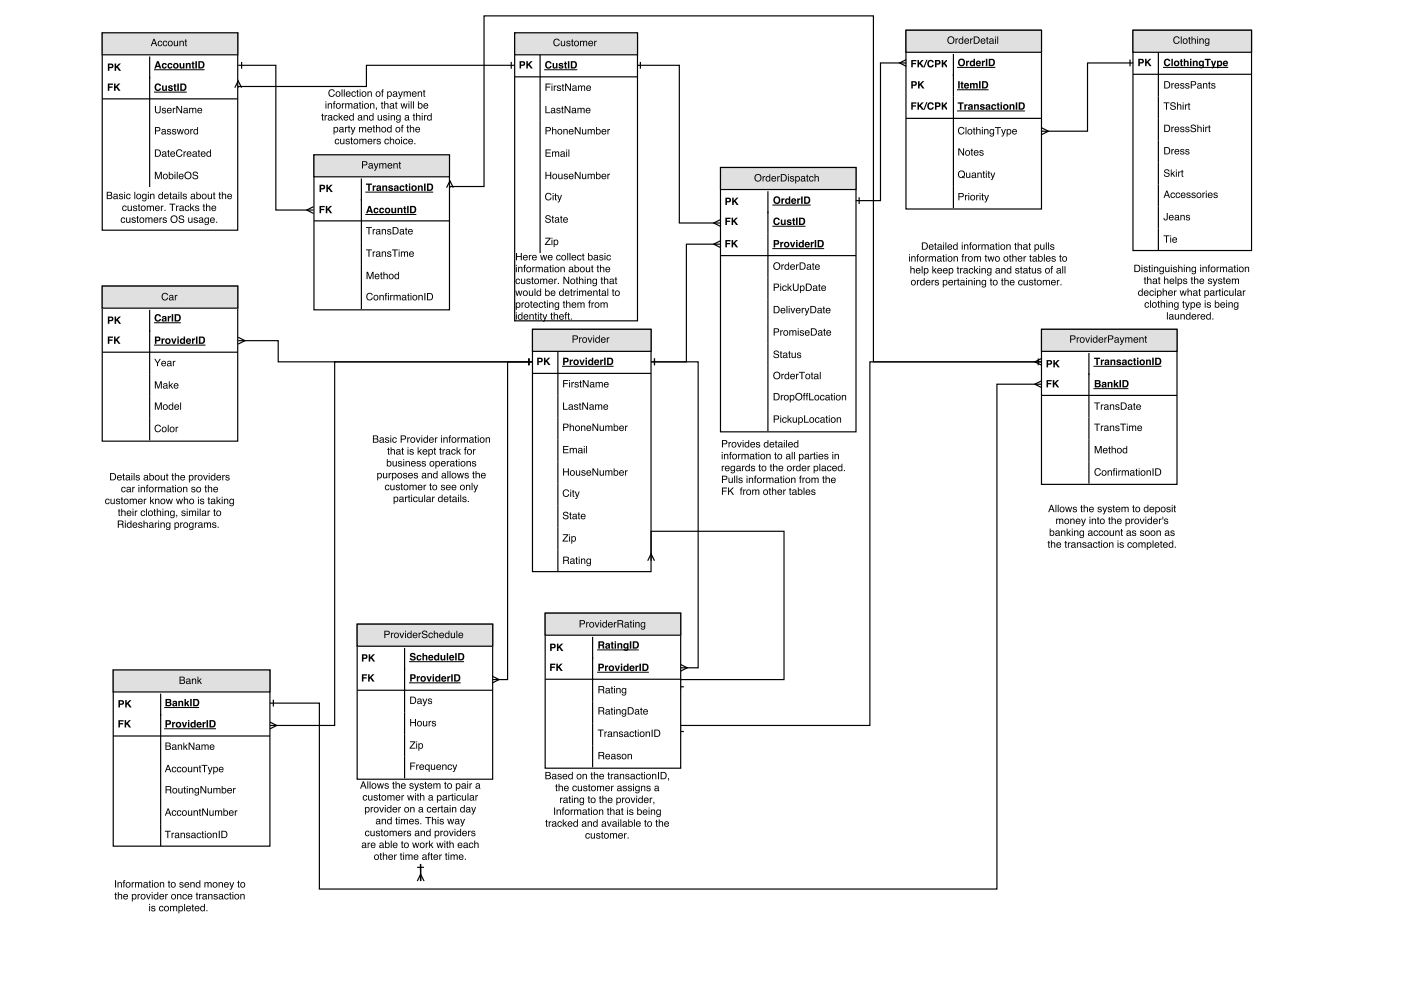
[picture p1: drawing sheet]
<svg xmlns="http://www.w3.org/2000/svg" width="420mm" height="297mm" viewBox="0 0 420 297" stroke-linecap="round" stroke-linejoin="round" font-family="sans-serif">
<path d="M154.4 9.8h36.8v86.4h-36.8z" fill="none" stroke="#000" stroke-width=".35"/>
<path d="M154.4 9.8h36.8v6.6h-36.8z" fill="#e0e0e0"/>
<path d="M154.4 9.8h36.8v6.6h-36.8zM162 16.4v59.5M154.4 23h36.8" fill="none" stroke="#000" stroke-width=".35"/>
<g fill="#000">
<path d="M156.3 18.7v.7h.4a.32 .32 0 0 0 .3-.4 .32 .32 0 0 0-.3-.3zM155.8 18.3h1a.7 .7 0 0 1 .7 .8 .7 .7 0 0 1-.8 .6h-.4v.8h-.5zM157.8 18.3h.5v.9l.8-.9h.6l-.9 .9 1 1.3h-.6l-.7-.9-.2 .2v.7h-.5z"/>
<path d="M163.8 18.6a.97 .97 0 0 1 1.6 .5h-.4a.6 .6 0 0 0-.9-.3 .6 .6 0 0 0-.1 .9 .51 .51 0 0 0 .4 .5 .51 .51 0 0 0 .6-.4h.4a1.06 1.06 0 0 1-1.5 .6 1.06 1.06 0 0 1-.3-1.6zM165.7 18.9h.5v1.1l.2 .2 .3-.3 .1-1h.4v1.6l-.5-.1a.58 .58 0 0 1-.7 .1 .58 .58 0 0 1-.3-.6zM167.7 19a.75 .75 0 0 1 1.2 .4l-.7-.2-.2 .2a.67 .67 0 0 1 1 .8 .67 .67 0 0 1-1.2 .3l-.3-.5 .8 .3 .2-.3a.64 .64 0 0 1-.8-.2 .64 .64 0 0 1 0-.8zM169.3 18.5h.5v.4h.2v.3h-.2v1h.2v.3l-.6-.1-.1-1.2h-.2zM170.3 18.3h.5v2.2h-.5zM171.6 18.7v1.5a.74 .74 0 0 0 1-.8 .74 .74 0 0 0-1-.7zM171.2 18.3h.9a1.11 1.11 0 0 1 1 1.1 1.11 1.11 0 0 1-1 1.1h-.9z"/>
<path d="M166.2 11.9a.95 .95 0 0 1 .9-.3 .95 .95 0 0 1 .8 .7h-.3a.74 .74 0 0 0-1.1-.4 .74 .74 0 0 0-.2 1.1 .67 .67 0 0 0 .6 .6 .67 .67 0 0 0 .7-.6h.3a1.05 1.05 0 0 1-1.5 .8 1.05 1.05 0 0 1-.3-1.7zM168.2 12.2h.3v1.1a.41 .41 0 0 0 .5 .3 .41 .41 0 0 0 .2-.6v-.8h.3v1.6h-.3v-.2a.55 .55 0 0 1-.6 .3 .55 .55 0 0 1-.4-.6zM170 12.3a.64 .64 0 0 1 1.1 .4h-.3a.34 .34 0 0 0-.3-.3 .34 .34 0 0 0-.4 .3l.1 .1a.58 .58 0 0 1 .8 .3 .58 .58 0 0 1-.3 .8l-.7-.2-.2-.4h.3a.39 .39 0 0 0 .3 .4 .39 .39 0 0 0 .4-.4v-.1a.66 .66 0 0 1-.7-.2 .66 .66 0 0 1-.1-.7zM171.5 11.8h.2v.4h.3v.3h-.3v1l.3 .3-.5-.2v-1.1h-.2zM172.4 13a.56 .56 0 0 0 1.1 0 .56 .56 0 0 0-1.1 0zM172.1 13.1a.85 .85 0 0 1 1.7 0 .85 .85 0 0 1-1.7 0zM174 12.2h.2v.3a.52 .52 0 0 1 .9 0 .53 .53 0 0 1 .6-.3 .53 .53 0 0 1 .4 .6v1h-.3v-1.2l-.2-.2-.4 .3v1.1h-.3v-1a.36 .36 0 0 0-.5-.4 .36 .36 0 0 0-.2 .6v.8h-.2zM176.6 12.4a.73 .73 0 0 1 .9-.1 .73 .73 0 0 1 .4 .8h-1.2a.45 .45 0 0 0 .3 .5 .45 .45 0 0 0 .6-.3h.2a.8 .8 0 0 1-1.2 .4 .8 .8 0 0 1 0-1.3zM176.8 12.6l-.1 .3h.9l-.3-.4zM178.2 12.2h.3v.3l.5-.3v.3l-.5 .3v1h-.3z"/>
<path d="M163.6 31.8h.3v1.9h1.1v.2h-1.4zM165.5 33.4a.35 .35 0 0 0 .4 .3 .35 .35 0 0 0 .2-.5zM165.3 32.5a.71 .71 0 0 1 1.2 .2l.2 1.2-.5-.2a.53 .53 0 0 1-.9 .2 .53 .53 0 0 1 .4-.9l.5-.1a.36 .36 0 0 0-.3-.4 .36 .36 0 0 0-.4 .3h-.3zM167 32.4a.64 .64 0 0 1 1.1 .4h-.3a.34 .34 0 0 0-.3-.3 .34 .34 0 0 0-.3 .3v.1a.58 .58 0 0 1 .8 .3 .58 .58 0 0 1-.3 .8l-.7-.2-.2-.4h.3a.39 .39 0 0 0 .4 .4 .39 .39 0 0 0 .4-.4h-.1a.66 .66 0 0 1-.7-.3 .66 .66 0 0 1-.1-.7zM168.5 31.9h.3v.4h.2v.3h-.2v1l.2 .3-.5-.1v-1.2h-.2zM169.3 31.8h.4l1.1 1.7v-1.7h.3v2.1h-.4l-1.1-1.7v1.7h-.3zM171.7 33.4a.35 .35 0 0 0 .5 .3 .35 .35 0 0 0 .2-.5zM171.6 32.5a.71 .71 0 0 1 1.1 .2l.2 1.2-.4-.2a.53 .53 0 0 1-.9 .2 .53 .53 0 0 1 .3-.9l.6-.1a.36 .36 0 0 0-.4-.4 .36 .36 0 0 0-.4 .3h-.2zM173.2 32.3h.2v.3a.52 .52 0 0 1 .9 0 .53 .53 0 0 1 .7-.3 .53 .53 0 0 1 .3 .6v1h-.2l-.1-1.2-.2-.1-.4 .2v1.1h-.3v-1a.36 .36 0 0 0-.4-.3 .36 .36 0 0 0-.2 .5v.8h-.3zM175.8 32.5a.73 .73 0 0 1 .9-.1 .73 .73 0 0 1 .4 .8h-1.2a.45 .45 0 0 0 .4 .5 .45 .45 0 0 0 .5-.3h.3a.8 .8 0 0 1-1.3 .4 .8 .8 0 0 1 0-1.3zM176.1 32.7l-.2 .3h.9l-.3-.4z"/>
<path d="M163.6 25h1.5v.3h-1.2v.7h1.1v.2h-1.1v1h-.3zM165.4 25.6h.3v1.6h-.3zM165.4 25h.3v.4h-.3zM166.1 25.6h.2v.3l.6-.3v.3l-.5 .3-.1 1h-.2zM167.2 25.7a.64 .64 0 0 1 1 .4h-.2a.34 .34 0 0 0-.4-.3 .34 .34 0 0 0-.3 .3l.1 .1a.58 .58 0 0 1 .8 .3 .58 .58 0 0 1-.4 .8l-.7-.2-.1-.4h.2a.39 .39 0 0 0 .4 .4 .39 .39 0 0 0 .4-.4l-.1-.1a.66 .66 0 0 1-.6-.2 .66 .66 0 0 1-.1-.7zM168.7 25.2h.2v.4h.3v.3h-.3v1l.3 .3-.5-.1v-1.2h-.3zM169.5 25h.3l1.1 1.8v-1.8h.3v2.2h-.3l-1.1-1.7v1.7h-.3zM171.9 26.7a.35 .35 0 0 0 .4 .3 .35 .35 0 0 0 .2-.5zM171.7 25.8a.71 .71 0 0 1 1.2 .2l.2 1.2-.4-.2a.53 .53 0 0 1-1 .2 .53 .53 0 0 1 .4-.9l.5-.1a.36 .36 0 0 0-.3-.4 .36 .36 0 0 0-.4 .3h-.2zM173.3 25.6h.3v.3a.52 .52 0 0 1 .9 0 .53 .53 0 0 1 .6-.3 .53 .53 0 0 1 .4 .6v1h-.3v-1.2l-.3-.2-.3 .3v1.1h-.3v-1a.36 .36 0 0 0-.5-.4 .36 .36 0 0 0-.2 .6v.8h-.3zM176 25.8a.73 .73 0 0 1 .9-.1 .73 .73 0 0 1 .3 .8h-1.1a.45 .45 0 0 0 .3 .5 .45 .45 0 0 0 .6-.3h.2a.8 .8 0 0 1-1.2 .4 .8 .8 0 0 1 0-1.3zM176.2 26l-.1 .3h.9l-.3-.4z"/>
<path d="M163.6 38.1h1a.63 .63 0 0 1 .6 .6 .63 .63 0 0 1-.6 .7h-.7v.9h-.3zM163.9 38.4v.7h.6a.38 .38 0 0 0 .4-.4 .38 .38 0 0 0-.4-.3zM165.6 38.1h.2v.8a.56 .56 0 0 1 .7-.2 .56 .56 0 0 1 .4 .6v1h-.3v-1a.39 .39 0 0 0-.5-.4 .39 .39 0 0 0-.3 .5v.9h-.2zM167.4 39.5a.56 .56 0 0 0 1.1 0 .56 .56 0 0 0-1.1 0zM167.1 39.5a.85 .85 0 0 1 1.7 0 .85 .85 0 0 1-1.7 0zM169 38.7h.2v.2a.57 .57 0 0 1 .7-.2 .57 .57 0 0 1 .4 .6v1h-.3v-1a.39 .39 0 0 0-.5-.4 .39 .39 0 0 0-.3 .6v.8h-.2zM170.8 38.9a.73 .73 0 0 1 .9-.2 .73 .73 0 0 1 .3 .9h-1.2a.45 .45 0 0 0 .4 .5 .45 .45 0 0 0 .5-.3h.3a.8 .8 0 0 1-1.2 .4 .8 .8 0 0 1 0-1.3zM171 39l-.1 .4h.8l-.2-.5zM172.4 38.1h.3l1.1 1.8v-1.8h.3v2.2h-.3l-1.1-1.8v1.8h-.3zM174.5 38.7h.3v1.1a.41 .41 0 0 0 .6 .3 .41 .41 0 0 0 .2-.6v-.8h.2v1.6h-.2v-.2a.55 .55 0 0 1-.7 .2 .55 .55 0 0 1-.4-.5zM176.2 38.7h.3v.2a.52 .52 0 0 1 .9 0 .53 .53 0 0 1 .6-.2 .53 .53 0 0 1 .4 .5v1.1h-.3v-1.3l-.3-.1-.3 .2-.1 1.2h-.2v-1.1a.36 .36 0 0 0-.5-.3 .36 .36 0 0 0-.2 .5v.9h-.3zM178.8 38.1h.2v.8a.73 .73 0 0 1 1.2 .6 .73 .73 0 0 1-1.2 .6v.2h-.2zM179.1 39a.57 .57 0 0 0-.1 .9 .57 .57 0 0 0 .8 0 .57 .57 0 0 0 0-.8l-.3-.2zM180.6 38.9a.73 .73 0 0 1 .9-.2 .73 .73 0 0 1 .3 .9h-1.1a.45 .45 0 0 0 .3 .5 .45 .45 0 0 0 .5-.3h.3a.8 .8 0 0 1-1.2 .4 .8 .8 0 0 1 0-1.3zM180.8 39l-.1 .4h.9l-.3-.5zM182.2 38.7h.2v.3l.5-.3v.2l-.4 .3-.1 1.1h-.2z"/>
<path d="M163.6 51.5h.3v.9h1.1v-.9h.3v2.2h-.3v-1h-1.1v1h-.3zM165.9 52.9a.56 .56 0 0 0 1.1 0 .56 .56 0 0 0-1.1 0zM165.6 52.9a.81 .81 0 0 1 1.6 0 .81 .81 0 0 1-1.6 0zM167.4 52.1h.3v1.1a.41 .41 0 0 0 .5 .3 .41 .41 0 0 0 .2-.6v-.8h.3v1.6h-.3l.1-.2a.55 .55 0 0 1-.7 .2 .55 .55 0 0 1-.4-.5zM169.2 52.2a.64 .64 0 0 1 1.1 .4h-.3a.34 .34 0 0 0-.3-.3 .34 .34 0 0 0-.3 .3v.1a.58 .58 0 0 1 .8 .3 .58 .58 0 0 1-.3 .7l-.7-.1-.2-.4h.3a.39 .39 0 0 0 .4 .3 .39 .39 0 0 0 .4-.3l-.1-.1a.66 .66 0 0 1-.7-.2 .66 .66 0 0 1-.1-.7zM170.8 52.3a.73 .73 0 0 1 .9-.1 .73 .73 0 0 1 .3 .8h-1.2a.45 .45 0 0 0 .4 .5 .45 .45 0 0 0 .5-.3h.3a.8 .8 0 0 1-1.2 .4 .8 .8 0 0 1 0-1.3zM171 52.4l-.2 .4h.9l-.3-.5zM172.4 51.5h.3l1.1 1.8v-1.8h.3v2.2h-.3l-1.1-1.8v1.8h-.3zM174.5 52.1h.3v1.1a.41 .41 0 0 0 .5 .3 .41 .41 0 0 0 .2-.6v-.8h.3v1.6h-.2v-.2a.55 .55 0 0 1-.7 .2 .55 .55 0 0 1-.4-.5zM176.2 52.1h.3v.2a.52 .52 0 0 1 .9 0 .53 .53 0 0 1 .6-.2 .53 .53 0 0 1 .4 .5v1.1h-.3v-1.2l-.3-.2-.3 .3-.1 1.1h-.2v-1a.36 .36 0 0 0-.5-.4 .36 .36 0 0 0-.2 .5v.9h-.3zM178.7 51.5h.3v.8a.73 .73 0 0 1 1.2 .6 .73 .73 0 0 1-1.2 .6v.2h-.3zM179.1 52.4a.57 .57 0 0 0-.1 .9 .57 .57 0 0 0 .8 0 .57 .57 0 0 0 0-.8l-.3-.2zM180.6 52.3a.73 .73 0 0 1 .9-.1 .73 .73 0 0 1 .3 .8h-1.1a.45 .45 0 0 0 .3 .5 .45 .45 0 0 0 .5-.3h.3a.8 .8 0 0 1-1.2 .4 .8 .8 0 0 1 0-1.3zM180.8 52.4l-.1 .4h.9l-.3-.5zM182.2 52.1h.2v.3l.5-.3v.3l-.4 .2-.1 1.1h-.2z"/>
<path d="M163.6 44.8h1.6v.3h-1.3v.6h1.2v.3h-1.2v.7h1.3v.3h-1.6zM165.6 45.4h.2v.2a.52 .52 0 0 1 .9 0 .53 .53 0 0 1 .6-.2 .53 .53 0 0 1 .4 .5v1.1h-.3v-1.3l-.2-.1-.4 .3v1.1h-.3v-1.1a.36 .36 0 0 0-.5-.3 .36 .36 0 0 0-.2 .5v.9h-.2zM168.3 46.4a.35 .35 0 0 0 .5 .4 .35 .35 0 0 0 .2-.6zM168.2 45.6a.71 .71 0 0 1 1.2 .2l.1 1.2-.4-.2a.53 .53 0 0 1-.9 .1 .53 .53 0 0 1 .3-.8l.6-.2a.36 .36 0 0 0-.4-.3 .36 .36 0 0 0-.3 .3h-.3zM169.8 45.4h.3v1.6h-.3zM169.8 44.8h.3v.3h-.3zM170.5 44.8h.2v2.2h-.2z"/>
<path d="M163.7 58.1a.95 .95 0 0 1 1-.3 .95 .95 0 0 1 .7 .7h-.3a.74 .74 0 0 0-1-.3 .74 .74 0 0 0-.3 1 .67 .67 0 0 0 .6 .6 .67 .67 0 0 0 .7-.6h.3a1.05 1.05 0 0 1-1.5 .8 1.05 1.05 0 0 1-.3-1.6zM165.7 58.5h.3v1.5h-.3zM165.7 57.9h.3v.3h-.3zM166.5 58h.2v.4h.3v.3h-.3v1l.3 .3-.5-.1v-1.2h-.3zM167.1 58.4h.3l.4 1.3 .4-1.3h.3l-.3 1a1.23 1.23 0 0 1-.9 1.3l-.1-.3h.3l.2-.3z"/>
<path d="M154.8 75.8h.3v1h1.1v-1h.3v2.2h-.3v-1h-1.1v1h-.3zM157 76.6a.73 .73 0 0 1 .9-.1 .73 .73 0 0 1 .4 .8h-1.2a.45 .45 0 0 0 .4 .5 .45 .45 0 0 0 .5-.3h.3a.8 .8 0 0 1-1.3 .4 .8 .8 0 0 1 0-1.3zM157.2 76.8l-.1 .3h.9l-.3-.4zM158.6 76.4h.3v.3l.5-.3v.3l-.5 .3v1h-.3zM159.7 76.6a.73 .73 0 0 1 .9-.1 .73 .73 0 0 1 .4 .8h-1.2a.45 .45 0 0 0 .4 .5 .45 .45 0 0 0 .5-.3h.3a.8 .8 0 0 1-1.3 .4 .8 .8 0 0 1 0-1.3zM160 76.8l-.2 .3h.9l-.3-.4zM162 76.4h.3l.3 1.3 .3-1.3h.3l.3 1.3 .3-1.3h.3l-.5 1.6h-.2l-.4-1.2-.3 1.2h-.3zM164.5 76.6a.73 .73 0 0 1 .9-.1 .73 .73 0 0 1 .3 .8h-1.1a.45 .45 0 0 0 .3 .5 .45 .45 0 0 0 .5-.3h.3a.8 .8 0 0 1-1.2 .4 .8 .8 0 0 1 0-1.3zM164.7 76.8l-.1 .3h.8l-.2-.4zM167 76.6a.65 .65 0 0 1 .7-.2 .65 .65 0 0 1 .5 .6h-.3a.44 .44 0 0 0-.6-.3 .44 .44 0 0 0-.2 .6 .42 .42 0 0 0 .3 .5 .42 .42 0 0 0 .5-.3h.3a.75 .75 0 0 1-1.1 .5 .75 .75 0 0 1-.2-1.2zM168.6 77.2a.56 .56 0 0 0 1.1 0 .56 .56 0 0 0-1.1 0zM168.3 77.3a.81 .81 0 0 1 1.6 0 .81 .81 0 0 1-1.6 0zM170.1 75.8h.3v2.2h-.3zM170.8 75.8h.3v2.2h-.3zM171.6 76.6a.73 .73 0 0 1 .9-.1 .73 .73 0 0 1 .3 .8h-1.1a.45 .45 0 0 0 .3 .5 .45 .45 0 0 0 .5-.3h.3a.8 .8 0 0 1-1.2 .4 .8 .8 0 0 1 0-1.3zM171.8 76.8l-.1 .3h.9l-.3-.4zM173.3 76.6a.65 .65 0 0 1 .7-.2 .65 .65 0 0 1 .4 .6h-.2a.44 .44 0 0 0-.6-.3 .44 .44 0 0 0-.3 .6 .42 .42 0 0 0 .3 .5 .42 .42 0 0 0 .6-.3h.2a.75 .75 0 0 1-1.1 .5 .75 .75 0 0 1-.2-1.2zM174.7 76h.3v.4h.3v.3h-.3v1l.3 .3-.5-.1-.1-1.2h-.2zM176.4 75.8h.2v.8a.73 .73 0 0 1 1.2 .6 .73 .73 0 0 1-1.2 .6v.2h-.2zM176.7 76.8a.57 .57 0 0 0-.1 .8 .57 .57 0 0 0 .8 .1 .57 .57 0 0 0 0-.9l-.3-.2zM178.3 77.5a.35 .35 0 0 0 .5 .3 .35 .35 0 0 0 .1-.5zM178.2 76.6a.71 .71 0 0 1 1.1 .2l.2 1.2-.4-.2a.53 .53 0 0 1-.9 .2 .53 .53 0 0 1 .3-.9l.5-.1a.36 .36 0 0 0-.3-.4 .36 .36 0 0 0-.4 .3h-.2zM179.9 76.5a.64 .64 0 0 1 1 .4h-.2a.34 .34 0 0 0-.4-.3 .34 .34 0 0 0-.3 .3l.1 .1a.58 .58 0 0 1 .8 .3 .58 .58 0 0 1-.4 .8l-.7-.2-.1-.4h.2a.39 .39 0 0 0 .4 .4 .39 .39 0 0 0 .4-.4l-.1-.1a.66 .66 0 0 1-.6-.2 .66 .66 0 0 1-.1-.7zM181.3 76.4h.3v1.6h-.3zM181.3 75.8h.3v.4h-.3zM182.1 76.6a.65 .65 0 0 1 .7-.2 .65 .65 0 0 1 .4 .6h-.2a.44 .44 0 0 0-.6-.3 .44 .44 0 0 0-.3 .6 .42 .42 0 0 0 .3 .5 .42 .42 0 0 0 .6-.3h.2a.75 .75 0 0 1-1.1 .5 .75 .75 0 0 1-.2-1.2z"/>
<path d="M163.5 71.3h1.6l-1.3 1.9h1.3v.2h-1.7l1.3-1.9h-1.2zM165.4 71.9h.3v1.5h-.3zM165.4 71.3h.3v.3h-.3zM166.4 72.2a.53 .53 0 0 0-.1 .8 .53 .53 0 0 0 .8 0 .54 .54 0 0 0 0-.7 .54 .54 0 0 0-.7-.1zM166 71.9h.3v.2a.75 .75 0 0 1 1.1 0 .75 .75 0 0 1-.1 1.1l-.5 .3-.5-.2v.8h-.3z"/>
<path d="M163.8 64.7a.86 .86 0 0 1 1.4 .5h-.3a.46 .46 0 0 0-.6-.5 .46 .46 0 0 0-.2 .7 .81 .81 0 0 1 .9 .2 .81 .81 0 0 1 .1 .9 .94 .94 0 0 1-1 .3 .94 .94 0 0 1-.6-.8h.3a.54 .54 0 0 0 .6 .6 .54 .54 0 0 0 .4-.7 1.08 1.08 0 0 1-1.2-.9zM165.6 64.7h.3v.5h.2v.2h-.2v1l.2 .3-.5-.1v-1.2h-.2zM166.6 66.2a.35 .35 0 0 0 .5 .3 .35 .35 0 0 0 .2-.5zM166.5 65.3a.71 .71 0 0 1 1.2 .3l.1 1.2-.4-.3a.53 .53 0 0 1-.9 .2 .53 .53 0 0 1 .3-.9l.6-.1a.36 .36 0 0 0-.3-.4 .36 .36 0 0 0-.4 .3h-.3zM168.2 64.7h.2v.5h.3v.2h-.3v1l.3 .3-.5-.1v-1.2h-.3zM169.1 65.4a.73 .73 0 0 1 .9-.2 .73 .73 0 0 1 .3 .8h-1.2a.45 .45 0 0 0 .4 .6 .45 .45 0 0 0 .5-.4h.3a.8 .8 0 0 1-1.2 .5 .8 .8 0 0 1 0-1.3zM169.3 65.5l-.1 .3h.8l-.2-.4z"/>
<path d="M154.7 80h.3v1.6h-.3zM154.7 79.4h.3v.3h-.3zM155.4 80h.2v.2a.57 .57 0 0 1 .7-.2 .57 .57 0 0 1 .4 .6v1h-.3v-1a.39 .39 0 0 0-.5-.4 .39 .39 0 0 0-.2 .6v.8h-.3zM157.2 79.5l.5-.1-.3 .4 .3 .4h-.3v1.4h-.3v-1.4h-.2zM158.1 80.8a.56 .56 0 0 0 1.1 0 .56 .56 0 0 0-1.1 0zM157.8 80.8a.81 .81 0 0 1 1.6 0 .81 .81 0 0 1-1.6 0zM159.6 80h.3v.3l.5-.3v.3l-.5 .2v1.1h-.3zM160.6 80h.3v.2a.52 .52 0 0 1 .9 0 .53 .53 0 0 1 .6-.2 .53 .53 0 0 1 .4 .5v1.1h-.3v-1.3l-.3-.1-.3 .3-.1 1.1h-.2v-1a.36 .36 0 0 0-.5-.4 .36 .36 0 0 0-.2 .5v.9h-.3zM163.4 81a.35 .35 0 0 0 .5 .4 .35 .35 0 0 0 .1-.6zM163.3 80.2a.71 .71 0 0 1 1.1 .2l.2 1.2-.4-.2a.53 .53 0 0 1-.9 .1 .53 .53 0 0 1 .3-.8l.5-.2a.36 .36 0 0 0-.3-.3 .36 .36 0 0 0-.4 .3h-.2zM164.9 79.6h.3v.4h.2v.2h-.2v1.1l.2 .3-.5-.2v-1.2h-.2zM165.7 80h.3v1.6h-.3zM165.7 79.4h.3v.3h-.3zM166.5 80.8a.56 .56 0 0 0 1.1 0 .56 .56 0 0 0-1.1 0zM166.3 80.8a.81 .81 0 0 1 1.6 0 .81 .81 0 0 1-1.6 0zM168.1 80h.2v.2a.57 .57 0 0 1 .7-.2 .57 .57 0 0 1 .4 .6v1h-.3v-1a.39 .39 0 0 0-.5-.4 .39 .39 0 0 0-.3 .6v.8h-.2zM170.9 81a.35 .35 0 0 0 .4 .4 .35 .35 0 0 0 .2-.6zM170.7 80.2a.71 .71 0 0 1 1.2 .2l.2 1.2-.5-.2a.53 .53 0 0 1-.9 .1 .53 .53 0 0 1 .3-.8l.6-.2a.36 .36 0 0 0-.3-.3 .36 .36 0 0 0-.4 .3h-.3zM172.3 79.4h.3v.8a.73 .73 0 0 1 1.1 .6 .73 .73 0 0 1-1.2 .6v.2h-.2zM172.7 80.3a.57 .57 0 0 0-.2 .9 .57 .57 0 0 0 .9 0 .57 .57 0 0 0-.1-.8l-.3-.2zM174.1 80.8a.6 .6 0 0 0 1.2 0 .6 .6 0 0 0-1.2 0zM173.9 80.8a.81 .81 0 0 1 1.6 0 .81 .81 0 0 1-1.6 0zM175.7 80h.3v1.1a.41 .41 0 0 0 .5 .3 .41 .41 0 0 0 .2-.6v-.8h.3v1.6h-.3v-.2a.55 .55 0 0 1-.6 .2 .55 .55 0 0 1-.4-.5zM177.5 79.6h.2v.4h.3v.2h-.3v1.1l.3 .3-.5-.2v-1.2h-.3zM179.1 79.6h.3v.4h.3v.2h-.3v1.1l.3 .3-.5-.2-.1-1.2h-.2zM179.9 79.4h.3v.8a.56 .56 0 0 1 .7-.2 .56 .56 0 0 1 .3 .6v1h-.2v-1a.39 .39 0 0 0-.5-.4 .39 .39 0 0 0-.3 .5v.9h-.3zM181.7 80.2a.73 .73 0 0 1 .9-.2 .73 .73 0 0 1 .4 .9h-1.2a.45 .45 0 0 0 .4 .5 .45 .45 0 0 0 .5-.3h.3a.8 .8 0 0 1-1.3 .4 .8 .8 0 0 1 0-1.3zM182 80.3l-.2 .4h.9l-.3-.5z"/>
<path d="M154.7 94.2h.3v1.6h-.3zM154.7 93.6h.3v.3h-.3zM155.7 94.6a.58 .58 0 0 0-.1 .8 .58 .58 0 0 0 .8 0 .58 .58 0 0 0-.1-.8zM155.6 94.3l.5-.1 .3 .2v-.8h.3v2.2h-.3v-.2a.78 .78 0 0 1-1.1-.2 .78 .78 0 0 1 .3-1.1zM157.2 94.4a.73 .73 0 0 1 .9-.1 .73 .73 0 0 1 .3 .8h-1.1a.45 .45 0 0 0 .3 .5 .45 .45 0 0 0 .6-.3h.2a.8 .8 0 0 1-1.2 .4 .8 .8 0 0 1 0-1.3zM157.4 94.6l-.1 .3h.9l-.3-.5zM158.8 94.2h.2v.2a.57 .57 0 0 1 .7-.2 .57 .57 0 0 1 .4 .6v1h-.3v-1a.39 .39 0 0 0-.5-.4 .39 .39 0 0 0-.3 .6v.8h-.2zM160.5 93.8h.3v.4h.3v.2h-.3v1.1l.3 .3-.6-.2v-1.2h-.2zM161.3 94.2h.3v1.6h-.3zM161.3 93.6h.3v.3h-.3zM162 93.8h.3v.4h.3v.2h-.3v1.1l.3 .3-.5-.2-.1-1.2h-.2zM162.7 94.2h.3l.4 1.3 .4-1.3h.3l-.3 1a1.23 1.23 0 0 1-.9 1.3l-.1-.3h.3l.2-.3zM165.3 93.8h.2v.4h.3v.2h-.3v1.1l.3 .3-.5-.2v-1.2h-.3zM166.1 93.6h.2v.8a.56 .56 0 0 1 .7-.2 .56 .56 0 0 1 .4 .6v1h-.3v-1a.39 .39 0 0 0-.5-.4 .39 .39 0 0 0-.3 .6v.8h-.2zM167.9 94.4a.73 .73 0 0 1 .9-.1 .73 .73 0 0 1 .3 .8h-1.2a.45 .45 0 0 0 .4 .5 .45 .45 0 0 0 .5-.3h.3a.8 .8 0 0 1-1.2 .4 .8 .8 0 0 1 0-1.3zM168.1 94.6l-.1 .3h.8l-.3-.5zM169.6 93.7l.4-.1-.2 .4 .2 .4h-.2v1.4h-.3v-1.4h-.2zM170.3 93.8h.3v.4h.3v.2h-.3v1.1l.3 .3-.5-.2-.1-1.2h-.2zM171.2 95.5h.3v.3h-.3z"/>
<path d="M154.5 87.1h.3l.3 1.3 .4-1.3h.3l.3 1.3 .3-1.3h.3l-.5 1.6h-.3l-.3-1.2-.3 1.2h-.3zM157 87.9a.6 .6 0 0 0 1.2 0 .6 .6 0 0 0-1.2 0zM156.8 87.9a.81 .81 0 0 1 1.6 0 .81 .81 0 0 1-1.6 0zM158.6 87.1h.3v1.1a.41 .41 0 0 0 .5 .3 .41 .41 0 0 0 .2-.6v-.8h.3v1.6h-.3v-.2a.55 .55 0 0 1-.6 .2 .55 .55 0 0 1-.4-.5zM160.3 86.5h.3v2.2h-.3zM161.3 87.5a.58 .58 0 0 0-.1 .8 .58 .58 0 0 0 .8 0 .58 .58 0 0 0-.1-.8zM161.2 87.2l.5-.1 .3 .2v-.8h.3v2.2h-.3v-.2a.78 .78 0 0 1-1.1-.2 .78 .78 0 0 1 .3-1.1zM163.5 86.5h.3v.8a.73 .73 0 0 1 1.1 .6 .73 .73 0 0 1-1.2 .6v.2h-.2zM163.9 87.4a.57 .57 0 0 0-.2 .9 .57 .57 0 0 0 .9 0 .57 .57 0 0 0-.1-.8l-.3-.2zM165.3 87.3a.73 .73 0 0 1 .9-.1 .73 .73 0 0 1 .4 .8h-1.2a.45 .45 0 0 0 .3 .5 .45 .45 0 0 0 .6-.3h.3a.8 .8 0 0 1-1.3 .4 .8 .8 0 0 1 0-1.3zM165.5 87.4l-.1 .4h.9l-.3-.5zM168 87.5a.58 .58 0 0 0-.1 .8 .58 .58 0 0 0 .9 0 .58 .58 0 0 0-.1-.8zM168 87.2l.5-.1 .3 .2v-.8h.2v2.2h-.2v-.2a.78 .78 0 0 1-1.2-.2 .78 .78 0 0 1 .4-1.1zM169.6 87.3a.73 .73 0 0 1 .9-.1 .73 .73 0 0 1 .3 .8h-1.2a.45 .45 0 0 0 .4 .5 .45 .45 0 0 0 .5-.3h.3a.8 .8 0 0 1-1.2 .4 .8 .8 0 0 1 0-1.3zM169.8 87.4l-.1 .4h.8l-.3-.5zM171.2 86.7h.3v.4h.2v.2h-.2v1.1l.2 .3-.5-.2v-1.2h-.2zM172 87.1h.2v.3l.6-.3v.3l-.5 .2v1.1h-.3zM173 87.1h.3v1.6h-.3zM173 86.5h.3v.3h-.3zM173.7 87.1h.2v.2a.52 .52 0 0 1 .9 0 .53 .53 0 0 1 .7-.2 .53 .53 0 0 1 .3 .5v1.1h-.3v-1.2l-.2-.2-.4 .3v1.1h-.3v-1a.36 .36 0 0 0-.5-.4 .36 .36 0 0 0-.2 .6v.8h-.2zM176.3 87.3a.73 .73 0 0 1 .9-.1 .73 .73 0 0 1 .4 .8h-1.2a.45 .45 0 0 0 .3 .5 .45 .45 0 0 0 .6-.3h.3a.8 .8 0 0 1-1.3 .4 .8 .8 0 0 1 0-1.3zM176.5 87.4l-.1 .4h.9l-.3-.5zM177.9 87.1h.3v.2a.57 .57 0 0 1 .6-.2 .57 .57 0 0 1 .4 .6v1h-.3v-1a.39 .39 0 0 0-.4-.4 .39 .39 0 0 0-.3 .6v.8h-.3zM179.7 86.7h.2v.4h.3v.2h-.3v1.1l.3 .3-.5-.2v-1.2h-.3zM180.7 88.1a.35 .35 0 0 0 .4 .4 .35 .35 0 0 0 .2-.6zM180.5 87.3a.71 .71 0 0 1 1.2 .2l.2 1.2-.5-.2a.53 .53 0 0 1-.9 .2 .53 .53 0 0 1 .4-.9l.5-.1a.36 .36 0 0 0-.3-.4 .36 .36 0 0 0-.4 .3h-.3zM182.1 86.5h.3v2.2h-.3zM183.7 86.7h.3v.4h.2v.2h-.2v1.1l.2 .3-.5-.2v-1.2h-.2zM184.6 87.9a.56 .56 0 0 0 1.1 0 .56 .56 0 0 0-1.1 0zM184.4 87.9a.81 .81 0 0 1 1.6 0 .81 .81 0 0 1-1.6 0z"/>
<path d="M155.1 91a.53 .53 0 0 0-.1 .8 .53 .53 0 0 0 .8 0 .54 .54 0 0 0 0-.7 .54 .54 0 0 0-.7-.1zM154.7 90.7h.3v.2a.75 .75 0 0 1 1 0 .75 .75 0 0 1 0 1.1l-.6 .3-.4-.2v.8h-.3zM156.4 90.7h.3v.2l.5-.3v.3l-.5 .3v1.1h-.3zM157.5 91.4a.6 .6 0 0 0 1.2 0 .6 .6 0 0 0-1.2 0zM157.3 91.5a.81 .81 0 0 1 1.6 0 .81 .81 0 0 1-1.6 0zM159.2 90.2h.2v.5h.3v.2h-.3v1l.3 .4-.5-.2v-1.2h-.2zM160.1 90.9a.73 .73 0 0 1 .9-.2 .73 .73 0 0 1 .3 .8h-1.1a.45 .45 0 0 0 .3 .6 .45 .45 0 0 0 .5-.3h.3a.8 .8 0 0 1-1.2 .4 .8 .8 0 0 1 0-1.3zM160.3 91l-.1 .3h.9l-.3-.4zM161.7 90.9a.65 .65 0 0 1 .7-.3 .65 .65 0 0 1 .5 .6h-.2a.44 .44 0 0 0-.6-.3 .44 .44 0 0 0-.3 .6 .42 .42 0 0 0 .3 .6 .42 .42 0 0 0 .6-.4h.2a.75 .75 0 0 1-1.1 .5 .75 .75 0 0 1-.2-1.2zM163.2 90.2h.3v.5h.3v.2h-.3v1l.3 .4-.6-.2v-1.2h-.2zM164 90.7h.3v1.6h-.3zM164 90.1h.3v.3h-.3zM164.7 90.7h.3v.2a.57 .57 0 0 1 .6-.2 .57 .57 0 0 1 .4 .5v1.1h-.3v-1a.39 .39 0 0 0-.5-.4 .39 .39 0 0 0-.2 .5v.9h-.3zM166.5 90.9l.5-.3 .4 .3v-.2h.3v1.4a.7 .7 0 0 1-.5 .8 .7 .7 0 0 1-.9-.4h.3a.46 .46 0 0 0 .6 .2 .46 .46 0 0 0 .2-.7 .76 .76 0 0 1-1.1 0 .76 .76 0 0 1 .2-1.1zM166.7 91a.57 .57 0 0 0-.2 .8 .57 .57 0 0 0 .9 .1 .57 .57 0 0 0-.1-.9zM169 90.2h.3v.5h.2v.2h-.2v1l.2 .4-.5-.2v-1.2h-.2zM169.8 90.1h.2v.8a.56 .56 0 0 1 .7-.2 .56 .56 0 0 1 .4 .5v1.1h-.3v-1a.39 .39 0 0 0-.5-.4 .39 .39 0 0 0-.3 .5v.9h-.2zM171.6 90.9a.73 .73 0 0 1 .9-.2 .73 .73 0 0 1 .3 .8h-1.1a.45 .45 0 0 0 .3 .6 .45 .45 0 0 0 .6-.3h.2a.8 .8 0 0 1-1.2 .4 .8 .8 0 0 1 0-1.3zM171.8 91l-.1 .3h.9l-.3-.4zM173.2 90.7h.2v.2a.52 .52 0 0 1 .9 0 .53 .53 0 0 1 .6-.2 .53 .53 0 0 1 .4 .5v1.1h-.3v-1.3l-.2-.1-.4 .2v1.2h-.3v-1.1a.36 .36 0 0 0-.5-.3 .36 .36 0 0 0-.2 .5v.9h-.2zM176.7 90.2l.4-.2-.2 .5 .2 .4h-.2v1.4h-.3v-1.4h-.2zM177.4 90.7h.3v.2l.5-.3v.3l-.5 .3v1.1h-.3zM178.5 91.4a.6 .6 0 0 0 1.2 0 .6 .6 0 0 0-1.2 0zM178.3 91.5a.81 .81 0 0 1 1.6 0 .81 .81 0 0 1-1.6 0zM180.1 90.7h.3v.2a.52 .52 0 0 1 .9 0 .53 .53 0 0 1 .6-.2 .53 .53 0 0 1 .3 .5v1.1h-.2l-.1-1.3-.2-.1-.4 .2v1.2h-.3v-1.1a.36 .36 0 0 0-.4-.3 .36 .36 0 0 0-.2 .5v.9h-.3z"/>
<path d="M154.8 83.7a.65 .65 0 0 1 .7-.2 .65 .65 0 0 1 .5 .6h-.3a.44 .44 0 0 0-.6-.3 .44 .44 0 0 0-.2 .6 .42 .42 0 0 0 .3 .6 .42 .42 0 0 0 .5-.4h.3a.75 .75 0 0 1-1.1 .5 .75 .75 0 0 1-.2-1.2zM156.2 83.6h.3v1a.41 .41 0 0 0 .5 .3 .41 .41 0 0 0 .2-.6v-.7h.3v1.5h-.2v-.2a.55 .55 0 0 1-.7 .3 .55 .55 0 0 1-.4-.6zM158 83.7a.64 .64 0 0 1 1.1 .3h-.3a.34 .34 0 0 0-.3-.3 .34 .34 0 0 0-.3 .3l.1 .1a.58 .58 0 0 1 .7 .3 .58 .58 0 0 1-.3 .8l-.7-.2-.2-.4h.3a.39 .39 0 0 0 .4 .4 .39 .39 0 0 0 .4-.4h-.1a.66 .66 0 0 1-.7-.3 .66 .66 0 0 1-.1-.6zM159.5 83.1h.3v.5h.2v.2h-.2v1l.2 .3-.5-.1v-1.2h-.2zM160.4 84.3a.56 .56 0 0 0 1.1 0 .56 .56 0 0 0-1.1 0zM160.2 84.4a.81 .81 0 0 1 1.6 0 .81 .81 0 0 1-1.6 0zM162 83.6h.3v.2a.52 .52 0 0 1 .9 0 .53 .53 0 0 1 .6-.3 .53 .53 0 0 1 .3 .6v1h-.2l-.1-1.2-.2-.1-.4 .2v1.1h-.3v-1a.36 .36 0 0 0-.4-.3 .36 .36 0 0 0-.2 .5v.8h-.3zM164.7 83.8a.73 .73 0 0 1 .8-.2 .73 .73 0 0 1 .4 .8h-1.2a.45 .45 0 0 0 .4 .6 .45 .45 0 0 0 .5-.4h.3a.8 .8 0 0 1-1.3 .5 .8 .8 0 0 1 .1-1.3zM164.9 83.9l-.2 .3h.9l-.3-.4zM166.2 83.6h.3v.2l.5-.3v.3l-.5 .3v1h-.3zM167.3 84.8h.3v.3h-.3zM169 83h.3l1.1 1.7v-1.7h.3v2.1h-.3l-1.2-1.7v1.7h-.2zM171.3 84.3a.56 .56 0 0 0 1.1 0 .56 .56 0 0 0-1.1 0zM171 84.4a.81 .81 0 0 1 1.6 0 .81 .81 0 0 1-1.6 0zM172.9 83.1h.2v.5h.3v.2h-.3v1l.3 .3-.5-.1v-1.2h-.2zM173.7 83h.2v.8a.56 .56 0 0 1 .7-.3 .56 .56 0 0 1 .4 .6v1h-.3v-1a.39 .39 0 0 0-.5-.3 .39 .39 0 0 0-.3 .5v.8h-.2zM175.4 83.6h.2v1.5h-.2zM175.4 83h.2v.3h-.2zM176 83.6h.3v.2a.57 .57 0 0 1 .6-.3 .57 .57 0 0 1 .4 .6v1h-.2v-1a.39 .39 0 0 0-.5-.3 .39 .39 0 0 0-.3 .5v.8h-.3zM177.8 83.7l.5-.2 .5 .3v-.2h.2v1.4a.7 .7 0 0 1-.5 .8 .7 .7 0 0 1-.8-.5h.2a.46 .46 0 0 0 .7 .2 .46 .46 0 0 0 .2-.6 .76 .76 0 0 1-1.2 0 .76 .76 0 0 1 .2-1.2zM178 83.9a.57 .57 0 0 0-.1 .8 .57 .57 0 0 0 .8 .1 .57 .57 0 0 0 0-.9zM180.3 83.1h.3v.5h.3v.2h-.3v1l.3 .3-.6-.1v-1.2h-.2zM181.1 83h.3v.8a.56 .56 0 0 1 .6-.3 .56 .56 0 0 1 .4 .6v1h-.3v-1a.39 .39 0 0 0-.4-.3 .39 .39 0 0 0-.3 .5v.8h-.3zM183 84.6a.35 .35 0 0 0 .5 .3 .35 .35 0 0 0 .2-.5zM182.9 83.7a.71 .71 0 0 1 1.2 .3l.1 1.2-.4-.3a.53 .53 0 0 1-.9 .2 .53 .53 0 0 1 .3-.9l.6-.1a.36 .36 0 0 0-.3-.4 .36 .36 0 0 0-.4 .3h-.3zM184.6 83.1h.2v.5h.3v.2h-.3v1l.3 .3-.5-.1v-1.2h-.3z"/>
</g>
<path d="M163.3 20.9h9.7" fill="none" stroke="#000" stroke-width=".3"/>
<path d="M30.7 9.8h40.6v59.2h-40.6z" fill="#fff"/>
<path d="M30.7 9.8h40.6v59.2h-40.6z" fill="none" stroke="#000" stroke-width=".35"/>
<path d="M30.7 9.8h40.6v6.6h-40.6z" fill="#e0e0e0"/>
<path d="M30.7 9.8h40.6v6.6h-40.6zM44.9 16.9v39.2M30.7 29.6h40.6" fill="none" stroke="#000" stroke-width=".35"/>
<g fill="#000">
<path d="M32.8 19.4v.7h.4a.32 .32 0 0 0 .4-.4 .32 .32 0 0 0-.4-.3zM32.3 19h1a.7 .7 0 0 1 .7 .8 .7 .7 0 0 1-.7 .6h-.5v.8h-.5zM34.4 19h.4v.9l.9-.9h.6l-.9 .9 .9 1.3h-.6l-.7-.9-.2 .2v.7h-.4z"/>
<path d="M46.2 12l-.4 .9h.7zM46 11.6h.4l.8 2.2h-.4l-.2-.6h-.9l-.2 .6h-.3zM47.5 12.4a.65 .65 0 0 1 .7-.2 .65 .65 0 0 1 .4 .6h-.2a.44 .44 0 0 0-.6-.3 .44 .44 0 0 0-.2 .6 .42 .42 0 0 0 .3 .5 .42 .42 0 0 0 .5-.3h.2a.75 .75 0 0 1-1 .5 .75 .75 0 0 1-.2-1.2zM49 12.4a.65 .65 0 0 1 .7-.2 .65 .65 0 0 1 .5 .6h-.3a.44 .44 0 0 0-.6-.3 .44 .44 0 0 0-.2 .6 .42 .42 0 0 0 .3 .5 .42 .42 0 0 0 .5-.3h.3a.75 .75 0 0 1-1.1 .5 .75 .75 0 0 1-.2-1.2zM50.6 13a.56 .56 0 0 0 1.1 0 .56 .56 0 0 0-1.1 0zM50.3 13.1a.81 .81 0 0 1 1.6 0 .81 .81 0 0 1-1.6 0zM52.1 12.2h.3v1.1a.41 .41 0 0 0 .5 .3 .41 .41 0 0 0 .2-.6v-.8h.3v1.6h-.2v-.2a.55 .55 0 0 1-.7 .3 .55 .55 0 0 1-.4-.6zM53.8 12.2h.3v.3a.57 .57 0 0 1 .6-.3 .57 .57 0 0 1 .4 .6v1h-.3v-1a.39 .39 0 0 0-.4-.3 .39 .39 0 0 0-.3 .5v.8h-.3zM55.6 11.8h.2v.4h.3v.3h-.3v1l.3 .3-.5-.2v-1.1h-.2z"/>
<path d="M47.3 18.8l-.3 .9h.6zM47.1 18.3h.5l.8 2.2h-.5l-.2-.4h-.8l-.1 .4h-.5zM48.7 19.1a.75 .75 0 0 1 .8-.2 .75 .75 0 0 1 .5 .6l-.4-.1a.39 .39 0 0 0-.6 .3 .39 .39 0 0 0 .6 .4l.4-.2a.82 .82 0 0 1-1.2 .5 .82 .82 0 0 1-.1-1.3zM50.4 19.1a.75 .75 0 0 1 .8-.2 .75 .75 0 0 1 .5 .6l-.4-.1a.39 .39 0 0 0-.6 .3 .39 .39 0 0 0 .5 .4l.5-.2a.82 .82 0 0 1-1.2 .5 .82 .82 0 0 1-.1-1.3zM52.3 19.7a.5 .5 0 0 0 1 0 .5 .5 0 0 0-1 0zM51.9 19.7a.86 .86 0 0 1 1.7 0 .86 .86 0 0 1-1.7 0zM53.8 18.9h.5v1.1l.2 .2 .4-.3v-1h.4v1.6l-.5-.1a.58 .58 0 0 1-.7 .1 .58 .58 0 0 1-.3-.6zM55.7 18.9h.4v.2a.57 .57 0 0 1 .7-.2 .57 .57 0 0 1 .4 .5v1.1h-.4l-.1-1.1-.2-.2-.3 .3-.1 1h-.4zM57.6 18.5h.5v.4h.2v.3h-.2v1h.2v.3l-.6-.1-.1-1.2h-.2zM58.6 18.3h.4v2.2h-.4zM59.9 18.7v1.5a.74 .74 0 0 0 1-.8 .74 .74 0 0 0-1-.7zM59.5 18.3h.9a1.11 1.11 0 0 1 1 1.1 1.11 1.11 0 0 1-1 1.1h-.9z"/>
<path d="M32.3 25h1.6v.4h-1.1v.5h1v.4h-1v.9h-.5zM34.2 25h.5v.9l.8-.9h.6l-.9 .9 .9 1.3h-.5l-.7-.9-.2 .2v.7h-.5z"/>
<path d="M46.5 38.1h1a.63 .63 0 0 1 .6 .6 .63 .63 0 0 1-.6 .7h-.7v.9h-.3zM46.8 38.4v.7h.6a.38 .38 0 0 0 .4-.4 .38 .38 0 0 0-.4-.3zM48.7 39.7a.35 .35 0 0 0 .4 .4 .35 .35 0 0 0 .2-.6zM48.5 38.9a.71 .71 0 0 1 1.2 .2l.2 1.2-.5-.2a.53 .53 0 0 1-.9 .1 .53 .53 0 0 1 .4-.8l.5-.2a.36 .36 0 0 0-.3-.3 .36 .36 0 0 0-.4 .3h-.3zM50.2 38.8a.64 .64 0 0 1 1.1 .4h-.3a.34 .34 0 0 0-.3-.3 .34 .34 0 0 0-.3 .3l.1 .1a.58 .58 0 0 1 .7 .3 .58 .58 0 0 1-.3 .7l-.7-.1-.2-.4h.3a.39 .39 0 0 0 .4 .3 .39 .39 0 0 0 .4-.3l-.1-.1a.66 .66 0 0 1-.7-.2 .66 .66 0 0 1-.1-.7zM51.8 38.8a.64 .64 0 0 1 1 .4h-.2a.34 .34 0 0 0-.4-.3 .34 .34 0 0 0-.3 .3l.1 .1a.58 .58 0 0 1 .8 .3 .58 .58 0 0 1-.4 .7l-.7-.1-.1-.4h.2a.39 .39 0 0 0 .4 .3 .39 .39 0 0 0 .4-.3l-.1-.1a.66 .66 0 0 1-.6-.2 .66 .66 0 0 1-.1-.7zM53 38.7h.3l.3 1.2 .3-1.2h.3l.3 1.2 .4-1.2h.2l-.4 1.6h-.3l-.3-1.2-.3 1.2h-.3zM55.5 39.5a.56 .56 0 0 0 1.1 0 .56 .56 0 0 0-1.1 0zM55.3 39.5a.81 .81 0 0 1 1.6 0 .81 .81 0 0 1-1.6 0zM57.1 38.7h.2v.3l.6-.3v.2l-.5 .3v1.1h-.3zM58.4 39.1a.58 .58 0 0 0-.1 .8 .58 .58 0 0 0 .9 0 .58 .58 0 0 0-.2-.9zM58.3 38.8l.5-.1 .3 .2v-.8h.3v2.2h-.3v-.2a.78 .78 0 0 1-1.1-.2 .78 .78 0 0 1 .3-1.1z"/>
<path d="M46.7 25.3a.97 .97 0 0 1 1.6 .5h-.5a.6 .6 0 0 0-.8-.3 .6 .6 0 0 0-.2 .9 .51 .51 0 0 0 .5 .5 .51 .51 0 0 0 .5-.4h.5a1.06 1.06 0 0 1-1.5 .7 1.06 1.06 0 0 1-.3-1.7zM48.6 25.6h.4v1.1l.3 .2 .3-.3v-1h.5v1.6l-.5-.1a.58 .58 0 0 1-.7 .1 .58 .58 0 0 1-.3-.6zM50.6 25.7a.75 .75 0 0 1 1.2 .4l-.7-.2-.2 .2a.67 .67 0 0 1 .9 .8 .67 .67 0 0 1-1.1 .3l-.3-.5 .8 .3 .2-.3a.64 .64 0 0 1-.8-.2 .64 .64 0 0 1 0-.8zM52.2 25.2h.4v.4h.3v.3h-.3l.1 1h.2v.3l-.7-.1v-1.2h-.2zM53.2 25h.4v2.2h-.4zM54.5 25.4v1.5a.74 .74 0 0 0 .9-.8 .74 .74 0 0 0-.9-.7zM54.1 25h.9a1.11 1.11 0 0 1 1 1.1 1.11 1.11 0 0 1-1 1.1h-.9z"/>
<path d="M46.5 31.8h.3v1.3a.56 .56 0 0 0 .5 .6 .56 .56 0 0 0 .6-.6v-1.3h.3v1.2a.87 .87 0 0 1-.9 1 .87 .87 0 0 1-.8-1zM48.7 32.4a.64 .64 0 0 1 1.1 .4h-.3a.34 .34 0 0 0-.3-.3 .34 .34 0 0 0-.3 .3v.1a.58 .58 0 0 1 .8 .3 .58 .58 0 0 1-.3 .8l-.7-.2-.2-.4h.3a.39 .39 0 0 0 .4 .4 .39 .39 0 0 0 .3-.4 .66 .66 0 0 1-.7-.3 .66 .66 0 0 1-.1-.7zM50.3 32.5a.73 .73 0 0 1 .8-.1 .73 .73 0 0 1 .4 .8h-1.2a.45 .45 0 0 0 .4 .5 .45 .45 0 0 0 .5-.3h.3a.8 .8 0 0 1-1.3 .4 .8 .8 0 0 1 .1-1.3zM50.5 32.7l-.2 .3h.9l-.3-.4zM51.8 32.3h.3v.3l.5-.3v.3l-.5 .3v1h-.3zM52.9 31.8h.3l1.1 1.7v-1.7h.3v2.1h-.3l-1.1-1.7v1.7h-.3zM55.3 33.4a.35 .35 0 0 0 .4 .3 .35 .35 0 0 0 .2-.5zM55.1 32.5a.71 .71 0 0 1 1.2 .2l.2 1.2-.5-.2a.53 .53 0 0 1-.9 .2 .53 .53 0 0 1 .4-.9l.5-.1a.36 .36 0 0 0-.3-.4 .36 .36 0 0 0-.4 .3h-.3zM56.7 32.3h.3v.3a.52 .52 0 0 1 .9 0 .53 .53 0 0 1 .6-.3 .53 .53 0 0 1 .4 .6v1h-.3v-1.2l-.3-.1-.3 .2-.1 1.1h-.2v-1a.36 .36 0 0 0-.5-.3 .36 .36 0 0 0-.2 .5v.8h-.3zM59.4 32.5a.73 .73 0 0 1 .9-.1 .73 .73 0 0 1 .3 .8h-1.1a.45 .45 0 0 0 .3 .5 .45 .45 0 0 0 .5-.3h.3a.8 .8 0 0 1-1.2 .4 .8 .8 0 0 1 0-1.3zM59.6 32.7l-.1 .3h.9l-.3-.4z"/>
<path d="M32.3 57.8v.6h.5a.35 .35 0 0 0 .5-.3 .35 .35 0 0 0-.5-.3zM32.3 58.7v.7h.6a.4 .4 0 0 0 .5-.4 .4 .4 0 0 0-.5-.3zM32 57.5h1a.54 .54 0 0 1 .6 .4 .54 .54 0 0 1-.3 .6 .62 .62 0 0 1 .4 .8 .62 .62 0 0 1-.8 .4h-.9zM34.3 59.1a.35 .35 0 0 0 .4 .4 .35 .35 0 0 0 .2-.6zM34.1 58.3a.71 .71 0 0 1 1.2 .2l.2 1.2-.5-.2a.53 .53 0 0 1-.9 .1 .53 .53 0 0 1 .4-.8l.5-.2a.36 .36 0 0 0-.3-.3 .36 .36 0 0 0-.4 .3h-.3zM35.8 58.2a.64 .64 0 0 1 1.1 .4h-.3a.34 .34 0 0 0-.3-.3 .34 .34 0 0 0-.3 .3v.1a.58 .58 0 0 1 .8 .3 .58 .58 0 0 1-.3 .7l-.7-.1-.2-.4h.3a.39 .39 0 0 0 .4 .3 .39 .39 0 0 0 .3-.3v-.1a.66 .66 0 0 1-.7-.2 .66 .66 0 0 1-.1-.7zM37.2 58.1h.3v1.6h-.3zM37.2 57.5h.3v.3h-.3zM38 58.3a.65 .65 0 0 1 .7-.2 .65 .65 0 0 1 .5 .5h-.3a.44 .44 0 0 0-.6-.3 .44 .44 0 0 0-.2 .6 .42 .42 0 0 0 .3 .6 .42 .42 0 0 0 .5-.4h.3a.75 .75 0 0 1-1.1 .5 .75 .75 0 0 1-.2-1.1zM40.3 57.5h.3v2.2h-.3zM41.1 58.9a.56 .56 0 0 0 1.1 0 .56 .56 0 0 0-1.1 0zM40.8 58.9a.85 .85 0 0 1 1.7 0 .85 .85 0 0 1-1.7 0zM42.7 58.3l.5-.2 .5 .2v-.2h.2v1.5a.7 .7 0 0 1-.5 .8 .7 .7 0 0 1-.8-.5h.3a.46 .46 0 0 0 .6 .2 .46 .46 0 0 0 .2-.6 .76 .76 0 0 1-1.1-.1 .76 .76 0 0 1 .1-1.1zM43 58.4a.57 .57 0 0 0-.2 .9 .57 .57 0 0 0 .9 0 .57 .57 0 0 0-.1-.9zM44.4 58.1h.2v1.6h-.2zM44.4 57.5h.2v.3h-.2zM45 58.1h.3v.2a.57 .57 0 0 1 .6-.2 .57 .57 0 0 1 .4 .6v1h-.2v-1a.39 .39 0 0 0-.5-.4 .39 .39 0 0 0-.3 .6v.8h-.3zM47.9 58.5a.58 .58 0 0 0-.1 .8 .58 .58 0 0 0 .8 0 .58 .58 0 0 0-.1-.9zM47.8 58.2l.5-.1 .3 .2v-.8h.3v2.2h-.3v-.2a.78 .78 0 0 1-1.1-.2 .78 .78 0 0 1 .3-1.1zM49.4 58.3a.73 .73 0 0 1 .9-.2 .73 .73 0 0 1 .3 .9h-1.1a.45 .45 0 0 0 .3 .5 .45 .45 0 0 0 .5-.3h.3a.8 .8 0 0 1-1.2 .4 .8 .8 0 0 1 0-1.3zM49.6 58.4l-.1 .4h.9l-.3-.5zM51 57.7h.3v.4h.2v.2h-.2v1.1l.2 .3-.5-.2v-1.2h-.2zM52 59.1a.35 .35 0 0 0 .5 .4 .35 .35 0 0 0 .2-.6zM51.9 58.3a.71 .71 0 0 1 1.2 .2l.1 1.2-.4-.2a.53 .53 0 0 1-.9 .1 .53 .53 0 0 1 .3-.8l.6-.2a.36 .36 0 0 0-.4-.3 .36 .36 0 0 0-.3 .3h-.3zM53.5 58.1h.3v1.6h-.3zM53.5 57.5h.3v.3h-.3zM54.2 57.5h.2v2.2h-.2zM55 58.2a.64 .64 0 0 1 1 .4h-.2a.34 .34 0 0 0-.4-.3 .34 .34 0 0 0-.3 .3l.1 .1a.58 .58 0 0 1 .7 .3 .58 .58 0 0 1-.3 .7l-.7-.1-.2-.4h.3a.39 .39 0 0 0 .4 .3 .39 .39 0 0 0 .4-.3l-.1-.1a.66 .66 0 0 1-.7-.2 .66 .66 0 0 1 0-.7zM57.4 59.1a.35 .35 0 0 0 .5 .4 .35 .35 0 0 0 .2-.6zM57.3 58.3a.71 .71 0 0 1 1.2 .2l.1 1.2-.4-.2a.53 .53 0 0 1-.9 .1 .53 .53 0 0 1 .3-.8l.6-.2a.36 .36 0 0 0-.3-.3 .36 .36 0 0 0-.4 .3h-.3zM58.9 57.5h.2v.8a.73 .73 0 0 1 1.2 .6 .73 .73 0 0 1-1.2 .6v.2h-.2zM59.3 58.4a.57 .57 0 0 0-.2 .9 .57 .57 0 0 0 .9 0 .57 .57 0 0 0-.1-.8l-.3-.2zM60.7 58.9a.56 .56 0 0 0 1.1 0 .56 .56 0 0 0-1.1 0zM60.5 58.9a.81 .81 0 0 1 1.6 0 .81 .81 0 0 1-1.6 0zM62.3 58.1h.3v1.1a.41 .41 0 0 0 .5 .3 .41 .41 0 0 0 .2-.6v-.8h.3v1.6h-.3v-.2a.55 .55 0 0 1-.6 .2 .55 .55 0 0 1-.4-.5zM64 57.7h.3v.4h.3v.2h-.3v1.1l.3 .3-.5-.2-.1-1.2h-.2zM65.7 57.7h.3v.4h.3v.2h-.3v1.1l.3 .3-.5-.2-.1-1.2h-.2zM66.5 57.5h.3v.8a.56 .56 0 0 1 .6-.2 .56 .56 0 0 1 .4 .6v1h-.2v-1a.39 .39 0 0 0-.5-.4 .39 .39 0 0 0-.3 .5v.9h-.3zM68.3 58.3a.73 .73 0 0 1 .9-.2 .73 .73 0 0 1 .4 .9h-1.2a.45 .45 0 0 0 .4 .5 .45 .45 0 0 0 .5-.3h.3a.8 .8 0 0 1-1.3 .4 .8 .8 0 0 1 0-1.3zM68.6 58.4l-.2 .4h.9l-.3-.5z"/>
<path d="M46.4 51.5h.5l.6 1.9 .6-1.9h.4v2.2h-.2v-1.9l-.7 1.9h-.3l-.6-1.9v1.9h-.3zM49.1 52.9a.56 .56 0 0 0 1.1 0 .56 .56 0 0 0-1.1 0zM48.8 52.9a.85 .85 0 0 1 1.7 0 .85 .85 0 0 1-1.7 0zM50.6 51.5h.3v.8a.73 .73 0 0 1 1.1 .6 .73 .73 0 0 1-1.1 .6v.2h-.3zM51 52.4a.57 .57 0 0 0-.1 .9 .57 .57 0 0 0 .8 0 .57 .57 0 0 0-.1-.8l-.3-.2zM52.3 52.1h.3v1.6h-.3zM52.3 51.5h.3v.3h-.3zM53 51.5h.3v2.2h-.3zM53.8 52.3a.73 .73 0 0 1 .9-.1 .73 .73 0 0 1 .4 .8h-1.2a.45 .45 0 0 0 .3 .5 .45 .45 0 0 0 .6-.3h.2a.8 .8 0 0 1-1.2 .4 .8 .8 0 0 1 0-1.3zM54 52.4l-.1 .4h.9l-.3-.5zM55.3 52.6a1.14 1.14 0 0 1 2.2 0 1.14 1.14 0 0 1-2.2 0zM55.6 52.6a.85 .85 0 0 0 1.7 0 .85 .85 0 0 0-1.7 0zM58 51.6a.86 .86 0 0 1 1.4 .5h-.3a.46 .46 0 0 0-.6-.5 .46 .46 0 0 0-.2 .8 .81 .81 0 0 1 .9 .2 .81 .81 0 0 1 .1 .9 .94 .94 0 0 1-.9 .2 .94 .94 0 0 1-.7-.7h.3a.54 .54 0 0 0 .6 .5 .54 .54 0 0 0 .4-.6 1.08 1.08 0 0 1-1.2-1z"/>
<path d="M46.8 45.1v1.6h.5a.86 .86 0 0 0 .7-.8 .86 .86 0 0 0-.7-.8zM46.5 44.8h.8a1.11 1.11 0 0 1 1 1.1 1.11 1.11 0 0 1-1 1.1h-.8zM48.8 46.4a.35 .35 0 0 0 .5 .4 .35 .35 0 0 0 .2-.6zM48.7 45.6a.71 .71 0 0 1 1.2 .2l.1 1.2-.4-.2a.53 .53 0 0 1-.9 .1 .53 .53 0 0 1 .3-.8l.6-.2a.36 .36 0 0 0-.3-.3 .36 .36 0 0 0-.4 .3h-.3zM50.4 45h.2v.4h.3v.2h-.3v1.1l.3 .3-.5-.2v-1.2h-.3zM51.3 45.6a.73 .73 0 0 1 .9-.2 .73 .73 0 0 1 .3 .9h-1.2a.45 .45 0 0 0 .4 .5 .45 .45 0 0 0 .5-.3h.3a.8 .8 0 0 1-1.2 .4 .8 .8 0 0 1 0-1.3zM51.5 45.7l-.1 .4h.8l-.2-.5zM53 45.1a.95 .95 0 0 1 1-.4 .95 .95 0 0 1 .7 .8h-.3a.74 .74 0 0 0-1-.4 .74 .74 0 0 0-.3 1.1 .67 .67 0 0 0 .7 .6 .67 .67 0 0 0 .6-.6h.3a1.05 1.05 0 0 1-1.5 .7 1.05 1.05 0 0 1-.3-1.6zM55 45.4h.3v.3l.5-.3v.3l-.5 .2v1.1h-.3zM56.2 45.6a.73 .73 0 0 1 .9-.2 .73 .73 0 0 1 .3 .9h-1.1a.45 .45 0 0 0 .3 .5 .45 .45 0 0 0 .5-.3h.3a.8 .8 0 0 1-1.2 .4 .8 .8 0 0 1 0-1.3zM56.4 45.7l-.1 .4h.8l-.2-.5zM58 46.4a.35 .35 0 0 0 .4 .4 .35 .35 0 0 0 .2-.6zM57.8 45.6a.71 .71 0 0 1 1.2 .2l.2 1.2-.4-.2a.53 .53 0 0 1-1 .1 .53 .53 0 0 1 .4-.8l.5-.2a.36 .36 0 0 0-.3-.3 .36 .36 0 0 0-.4 .3h-.2zM59.5 45h.3v.4h.2v.2h-.2v1.1l.2 .3-.5-.2v-1.2h-.2zM60.4 45.6a.73 .73 0 0 1 .9-.2 .73 .73 0 0 1 .4 .9h-1.2a.45 .45 0 0 0 .3 .5 .45 .45 0 0 0 .6-.3h.2a.8 .8 0 0 1-1.2 .4 .8 .8 0 0 1 0-1.3zM60.6 45.7l-.1 .4h.9l-.3-.5zM62.3 45.8a.58 .58 0 0 0-.1 .8 .58 .58 0 0 0 .8 0 .58 .58 0 0 0-.1-.9zM62.2 45.5l.5-.1 .3 .2v-.8h.3v2.2h-.3v-.2a.78 .78 0 0 1-1.1-.2 .78 .78 0 0 1 .3-1.1z"/>
<path d="M36.4 65.4a.65 .65 0 0 1 .7-.2 .65 .65 0 0 1 .5 .5h-.3a.44 .44 0 0 0-.6-.3 .44 .44 0 0 0-.2 .7 .42 .42 0 0 0 .3 .5 .42 .42 0 0 0 .5-.4h.3a.75 .75 0 0 1-1.1 .6 .75 .75 0 0 1-.2-1.2zM37.8 65.2h.3v1.1a.41 .41 0 0 0 .5 .3 .41 .41 0 0 0 .2-.6v-.8h.3v1.6h-.2v-.2a.55 .55 0 0 1-.7 .2 .55 .55 0 0 1-.4-.5zM39.6 65.3a.64 .64 0 0 1 1.1 .4h-.3a.34 .34 0 0 0-.3-.3 .34 .34 0 0 0-.3 .3v.1a.58 .58 0 0 1 .8 .3 .58 .58 0 0 1-.3 .7l-.7-.1-.2-.4h.3a.39 .39 0 0 0 .4 .3 .39 .39 0 0 0 .4-.3l-.1-.1a.66 .66 0 0 1-.7-.2 .66 .66 0 0 1-.1-.7zM41.1 64.8h.3v.4h.2v.2h-.2v1.1l.2 .3-.5-.2v-1.2h-.2zM42 66a.56 .56 0 0 0 1.1 0 .56 .56 0 0 0-1.1 0zM41.8 66a.81 .81 0 0 1 1.6 0 .81 .81 0 0 1-1.6 0zM43.6 65.2h.3v.2a.52 .52 0 0 1 .9 0 .53 .53 0 0 1 .6-.2 .53 .53 0 0 1 .3 .5v1.1h-.2l-.1-1.2-.2-.2-.4 .3v1.1h-.3v-1a.36 .36 0 0 0-.4-.4 .36 .36 0 0 0-.2 .6v.8h-.3zM46.2 65.4a.73 .73 0 0 1 .9-.1 .73 .73 0 0 1 .4 .8h-1.2a.45 .45 0 0 0 .4 .5 .45 .45 0 0 0 .5-.3h.3a.8 .8 0 0 1-1.3 .4 .8 .8 0 0 1 0-1.3zM46.5 65.5l-.2 .4h.9l-.3-.5zM47.8 65.2h.3v.3l.5-.3v.3l-.5 .2v1.1h-.3zM48.9 65.3a.64 .64 0 0 1 1.1 .4h-.3a.34 .34 0 0 0-.3-.3 .34 .34 0 0 0-.3 .3l.1 .1a.58 .58 0 0 1 .7 .3 .58 .58 0 0 1-.3 .7l-.7-.1-.2-.4h.3a.39 .39 0 0 0 .4 .3 .39 .39 0 0 0 .4-.3l-.1-.1a.66 .66 0 0 1-.7-.2 .66 .66 0 0 1-.1-.7zM51.1 65.7a1.15 1.15 0 0 1 2.3 0 1.15 1.15 0 0 1-2.3 0zM51.4 65.7a.85 .85 0 0 0 1.7 0 .85 .85 0 0 0-1.7 0zM53.8 64.7a.86 .86 0 0 1 1.4 .6h-.3a.46 .46 0 0 0-.5-.6 .46 .46 0 0 0-.2 .8 .81 .81 0 0 1 .8 .2 .81 .81 0 0 1 .1 .9 .94 .94 0 0 1-.9 .3 .94 .94 0 0 1-.7-.8h.3a.54 .54 0 0 0 .6 .6 .54 .54 0 0 0 .5-.7 1.08 1.08 0 0 1-1.3-1zM56.4 65.2h.3v1.1a.41 .41 0 0 0 .6 .3 .41 .41 0 0 0 .2-.6v-.8h.2v1.6h-.2v-.2a.55 .55 0 0 1-.6 .2 .55 .55 0 0 1-.5-.5zM58.3 65.3a.64 .64 0 0 1 1 .4h-.2a.34 .34 0 0 0-.4-.3 .34 .34 0 0 0-.3 .3l.1 .1a.58 .58 0 0 1 .7 .3 .58 .58 0 0 1-.3 .7l-.7-.1-.2-.4h.3a.39 .39 0 0 0 .4 .3 .39 .39 0 0 0 .4-.3l-.1-.1a.66 .66 0 0 1-.6-.2 .66 .66 0 0 1-.1-.7zM59.9 66.2a.35 .35 0 0 0 .5 .4 .35 .35 0 0 0 .1-.6zM59.8 65.4a.71 .71 0 0 1 1.1 .2l.2 1.2-.4-.2a.53 .53 0 0 1-.9 .2 .53 .53 0 0 1 .3-.9l.5-.1a.36 .36 0 0 0-.3-.4 .36 .36 0 0 0-.4 .3h-.2zM61.5 65.4l.4-.2 .5 .2v-.2h.3v1.5a.7 .7 0 0 1-.6 .8 .7 .7 0 0 1-.8-.5h.3a.46 .46 0 0 0 .6 .2 .46 .46 0 0 0 .2-.6 .76 .76 0 0 1-1.1-.1 .76 .76 0 0 1 .2-1.1zM61.7 65.5a.57 .57 0 0 0-.2 .9 .57 .57 0 0 0 .9 0 .57 .57 0 0 0-.1-.8zM63.2 65.4a.73 .73 0 0 1 .9-.1 .73 .73 0 0 1 .3 .8h-1.1a.45 .45 0 0 0 .3 .5 .45 .45 0 0 0 .5-.3h.3a.8 .8 0 0 1-1.2 .4 .8 .8 0 0 1 0-1.3zM63.4 65.5l-.1 .4h.8l-.2-.5zM64.8 66.5h.3v.3h-.3z"/>
<path d="M36.8 61.8a.65 .65 0 0 1 .7-.2 .65 .65 0 0 1 .5 .6h-.3a.44 .44 0 0 0-.6-.3 .44 .44 0 0 0-.2 .6 .42 .42 0 0 0 .3 .6 .42 .42 0 0 0 .5-.4h.3a.75 .75 0 0 1-1.1 .5 .75 .75 0 0 1-.2-1.2zM38.3 61.7h.2v1a.41 .41 0 0 0 .6 .3 .41 .41 0 0 0 .2-.6v-.7h.2v1.5h-.2v-.2a.55 .55 0 0 1-.6 .3 .55 .55 0 0 1-.4-.6zM40.1 61.8a.64 .64 0 0 1 1 .3h-.2a.34 .34 0 0 0-.4-.3 .34 .34 0 0 0-.3 .3l.1 .1a.58 .58 0 0 1 .7 .3 .58 .58 0 0 1-.3 .8l-.7-.2-.1-.4h.2a.39 .39 0 0 0 .4 .4 .39 .39 0 0 0 .4-.4h-.1a.66 .66 0 0 1-.6-.3 .66 .66 0 0 1-.1-.6zM41.5 61.2h.3v.5h.3v.2h-.3v1l.3 .3-.6-.1v-1.2h-.2zM42.5 62.4a.56 .56 0 0 0 1.1 0 .56 .56 0 0 0-1.1 0zM42.2 62.5a.81 .81 0 0 1 1.6 0 .81 .81 0 0 1-1.6 0zM44 61.7h.3v.2a.52 .52 0 0 1 .9 0 .53 .53 0 0 1 .6-.3 .53 .53 0 0 1 .4 .6v1h-.3v-1.2l-.3-.1-.3 .2-.1 1.1h-.2v-1a.36 .36 0 0 0-.5-.3 .36 .36 0 0 0-.2 .5v.8h-.3zM46.7 61.9a.73 .73 0 0 1 .9-.2 .73 .73 0 0 1 .3 .8h-1.1a.45 .45 0 0 0 .3 .6 .45 .45 0 0 0 .5-.4h.3a.8 .8 0 0 1-1.2 .5 .8 .8 0 0 1 0-1.3zM46.9 62l-.1 .3h.8l-.2-.4zM48.3 61.7h.2v.2l.5-.3v.3l-.5 .3v1h-.2zM49.3 62.9h.3v.3h-.3zM50.8 61.1h1.8v.2h-.8v1.9h-.3v-1.9h-.7zM52.8 61.7h.3v.2l.5-.3v.3l-.5 .3v1h-.3zM54.1 62.7a.35 .35 0 0 0 .4 .3 .35 .35 0 0 0 .2-.5zM53.9 61.8a.71 .71 0 0 1 1.2 .3l.2 1.2-.5-.3a.53 .53 0 0 1-.9 .2 .53 .53 0 0 1 .4-.9l.5-.1a.36 .36 0 0 0-.3-.4 .36 .36 0 0 0-.4 .3h-.3zM55.6 61.8a.65 .65 0 0 1 .7-.2 .65 .65 0 0 1 .5 .6h-.3a.44 .44 0 0 0-.6-.3 .44 .44 0 0 0-.2 .6 .42 .42 0 0 0 .3 .6 .42 .42 0 0 0 .5-.4h.3a.75 .75 0 0 1-1.1 .5 .75 .75 0 0 1-.2-1.2zM57 61.1h.3v1.2l.7-.6h.3l-.6 .5 .7 1h-.4l-.5-.8-.2 .2v.6h-.3zM58.7 61.8a.64 .64 0 0 1 1 .3h-.2a.34 .34 0 0 0-.4-.3 .34 .34 0 0 0-.3 .3l.1 .1a.58 .58 0 0 1 .8 .3 .58 .58 0 0 1-.4 .8l-.7-.2-.1-.4h.2a.39 .39 0 0 0 .4 .4 .39 .39 0 0 0 .4-.4h-.1a.66 .66 0 0 1-.6-.3 .66 .66 0 0 1-.1-.6zM61 61.2h.3v.5h.2v.2h-.2v1l.2 .3-.5-.1v-1.2h-.2zM61.8 61.1h.2v.8a.56 .56 0 0 1 .7-.3 .56 .56 0 0 1 .4 .6v1h-.3v-1a.39 .39 0 0 0-.5-.3 .39 .39 0 0 0-.3 .5v.8h-.2zM63.6 61.9a.73 .73 0 0 1 .9-.2 .73 .73 0 0 1 .3 .8h-1.1a.45 .45 0 0 0 .3 .6 .45 .45 0 0 0 .6-.4h.2a.8 .8 0 0 1-1.2 .5 .8 .8 0 0 1 0-1.3zM63.8 62l-.1 .3h.9l-.3-.4z"/>
</g>
<path d="M46.2 20.9h15M46.2 27.6h9.7" fill="none" stroke="#000" stroke-width=".3"/>
<path d="M159.7 98.7h35.5v72.7h-35.5z" fill="#fff"/>
<path d="M159.7 98.7h35.5v72.7h-35.5z" fill="none" stroke="#000" stroke-width=".35"/>
<path d="M159.7 98.7h35.5v6.6h-35.5z" fill="#e0e0e0"/>
<path d="M159.7 98.7h35.5v6.6h-35.5zM159.7 111.9h35.5M167.3 105.3v66.1" fill="none" stroke="#000" stroke-width=".35"/>
<g fill="#000">
<path d="M161.6 107.6v.7h.4a.32 .32 0 0 0 .3-.4 .32 .32 0 0 0-.3-.3zM161.1 107.2h1a.7 .7 0 0 1 .7 .8 .7 .7 0 0 1-.8 .6h-.4v.8h-.5zM163.1 107.2h.5v.9l.8-.9h.6l-.9 .9 1 1.3h-.6l-.7-.9-.2 .2v.7h-.5z"/>
<path d="M168.9 113.9h1.5v.3h-1.2v.7h1.1v.2h-1.1v1h-.3zM170.7 114.5h.3v1.6h-.3zM170.7 113.9h.3v.4h-.3zM171.4 114.5h.2v.3l.5-.3v.3l-.4 .3-.1 1h-.2zM172.5 114.6a.64 .64 0 0 1 1 .4h-.2a.34 .34 0 0 0-.4-.3 .34 .34 0 0 0-.3 .3l.1 .1a.58 .58 0 0 1 .8 .3 .58 .58 0 0 1-.4 .8l-.7-.2-.1-.4h.2a.39 .39 0 0 0 .4 .4 .39 .39 0 0 0 .4-.4l-.1-.1a.66 .66 0 0 1-.6-.2 .66 .66 0 0 1-.1-.7zM173.9 114.1h.3v.4h.3v.3h-.3v1l.3 .3-.5-.1-.1-1.2h-.2zM174.8 113.9h.3l1.1 1.8v-1.8h.3v2.2h-.3l-1.1-1.7v1.7h-.3zM177.2 115.6a.35 .35 0 0 0 .4 .3 .35 .35 0 0 0 .2-.5zM177 114.7a.71 .71 0 0 1 1.2 .2l.2 1.2-.5-.2a.53 .53 0 0 1-.9 .2 .53 .53 0 0 1 .4-.9l.5-.1a.36 .36 0 0 0-.3-.4 .36 .36 0 0 0-.4 .3h-.3zM178.6 114.5h.3v.3a.52 .52 0 0 1 .9 0 .53 .53 0 0 1 .6-.3 .53 .53 0 0 1 .4 .6v1h-.3v-1.2l-.3-.2-.3 .3-.1 1.1h-.2v-1a.36 .36 0 0 0-.5-.4 .36 .36 0 0 0-.2 .6v.8h-.3zM181.3 114.7a.73 .73 0 0 1 .9-.1 .73 .73 0 0 1 .3 .8h-1.1a.45 .45 0 0 0 .3 .5 .45 .45 0 0 0 .6-.3h.2a.8 .8 0 0 1-1.2 .4 .8 .8 0 0 1 0-1.3zM181.5 114.9l-.1 .3h.9l-.3-.4z"/>
<path d="M169.3 107.6v.7h.5a.32 .32 0 0 0 .3-.4 .32 .32 0 0 0-.3-.3zM168.9 107.2h.9a.7 .7 0 0 1 .7 .8 .7 .7 0 0 1-.7 .6h-.5v.8h-.4zM170.9 107.8h.4v.3l.5-.3v.4l-.5 .2v1h-.4zM172.4 108.6a.46 .46 0 0 0 .9 0 .46 .46 0 0 0-.9 0zM171.9 108.6a.9 .9 0 0 1 1.8 0 .9 .9 0 0 1-1.8 0zM173.7 107.8h.5l.4 1.2 .3-1.2h.5l-.6 1.6h-.5zM175.6 107.2h.4v.4h-.4zM175.6 107.8h.4v1.6h-.4zM176.5 108l.5-.2 .5 .2v-.8h.4v2.2h-.4v-.2a.74 .74 0 0 1-1 0 .74 .74 0 0 1-.1-1zM176.8 108.6a.43 .43 0 0 0 .8 0 .43 .43 0 0 0-.8 0zM178.7 108.2l-.1 .3h.7l-.2-.4zM178.4 108a.79 .79 0 0 1 .9-.1 .79 .79 0 0 1 .4 .8h-1.1l.3 .4 .8-.1a.84 .84 0 0 1-1.3 .3 .84 .84 0 0 1 0-1.3zM180 107.8h.4v.3l.5-.3v.4l-.4 .2-.1 1h-.4zM181.2 107.2h.4v2.2h-.4zM182.5 107.6v1.5a.74 .74 0 0 0 1-.8 .74 .74 0 0 0-1-.7zM182.1 107.2h.9a1.11 1.11 0 0 1 1 1.1 1.11 1.11 0 0 1-1 1.1h-.9z"/>
<path d="M171.7 100.5h1a.63 .63 0 0 1 .6 .7 .63 .63 0 0 1-.6 .6h-.7v.9h-.3zM172 100.8v.8h.6a.38 .38 0 0 0 .4-.4 .38 .38 0 0 0-.4-.4zM173.7 101.1h.2v.3l.6-.3v.3l-.5 .3v1h-.3zM174.8 101.9a.56 .56 0 0 0 1.1 0 .56 .56 0 0 0-1.1 0zM174.6 102a.81 .81 0 0 1 1.6 0 .81 .81 0 0 1-1.6 0zM176.2 101.1h.3l.4 1.3 .5-1.3h.3l-.6 1.6h-.3zM177.9 101.1h.3v1.6h-.3zM177.9 100.5h.3v.3h-.3zM178.9 101.5a.58 .58 0 0 0-.1 .9 .58 .58 0 0 0 .8-.1 .58 .58 0 0 0-.1-.8zM178.8 101.2l.5-.1 .3 .2v-.8h.3v2.2h-.3v-.2a.78 .78 0 0 1-1.1-.1 .78 .78 0 0 1 .3-1.2zM180.4 101.3a.73 .73 0 0 1 .9-.1 .73 .73 0 0 1 .3 .8h-1.1a.45 .45 0 0 0 .3 .5 .45 .45 0 0 0 .6-.3h.2a.8 .8 0 0 1-1.2 .4 .8 .8 0 0 1 0-1.3zM180.6 101.5l-.1 .3h.9l-.3-.4zM182 101.1h.2v.3l.6-.3v.3l-.5 .3-.1 1h-.2z"/>
<path d="M168.9 120.7h.3v1.9h1.1v.2h-1.4zM170.8 122.3a.35 .35 0 0 0 .4 .3 .35 .35 0 0 0 .2-.5zM170.6 121.4a.71 .71 0 0 1 1.2 .2l.2 1.2-.5-.2a.53 .53 0 0 1-.9 .2 .53 .53 0 0 1 .3-.9l.6-.1a.36 .36 0 0 0-.3-.4 .36 .36 0 0 0-.4 .3h-.3zM172.3 121.3a.64 .64 0 0 1 1.1 .4h-.3a.34 .34 0 0 0-.3-.3 .34 .34 0 0 0-.3 .3v.1a.58 .58 0 0 1 .8 .3 .58 .58 0 0 1-.3 .8l-.7-.2-.2-.4h.3a.39 .39 0 0 0 .4 .4 .39 .39 0 0 0 .3-.4 .66 .66 0 0 1-.7-.3 .66 .66 0 0 1-.1-.7zM173.8 120.8h.3v.4h.2v.3h-.2v1l.2 .3-.5-.1v-1.2h-.2zM174.6 120.7h.4l1.1 1.7v-1.7h.3v2.1h-.4l-1.1-1.7v1.7h-.3zM177 122.3a.35 .35 0 0 0 .5 .3 .35 .35 0 0 0 .1-.5zM176.9 121.4a.71 .71 0 0 1 1.1 .2l.2 1.2-.4-.2a.53 .53 0 0 1-.9 .2 .53 .53 0 0 1 .3-.9l.6-.1a.36 .36 0 0 0-.4-.4 .36 .36 0 0 0-.4 .3h-.2zM178.5 121.2h.2v.3a.52 .52 0 0 1 .9 0 .53 .53 0 0 1 .7-.3 .53 .53 0 0 1 .3 .6v1h-.3v-1.2l-.2-.1-.4 .2v1.1h-.3v-1a.36 .36 0 0 0-.5-.3 .36 .36 0 0 0-.2 .5v.8h-.2zM181.1 121.4a.73 .73 0 0 1 .9-.1 .73 .73 0 0 1 .4 .8h-1.2a.45 .45 0 0 0 .4 .5 .45 .45 0 0 0 .5-.3h.3a.8 .8 0 0 1-1.3 .4 .8 .8 0 0 1 0-1.3zM181.4 121.6l-.2 .3h.9l-.3-.4z"/>
<path d="M168.9 127h1a.63 .63 0 0 1 .6 .6 .63 .63 0 0 1-.6 .7h-.7v.9h-.3zM169.2 127.3v.7h.6a.38 .38 0 0 0 .4-.4 .38 .38 0 0 0-.4-.3zM170.9 127h.2v.8a.56 .56 0 0 1 .7-.2 .56 .56 0 0 1 .4 .6v1h-.3v-1a.39 .39 0 0 0-.5-.4 .39 .39 0 0 0-.3 .5v.9h-.2zM172.7 128.4a.56 .56 0 0 0 1.1 0 .56 .56 0 0 0-1.1 0zM172.4 128.4a.85 .85 0 0 1 1.7 0 .85 .85 0 0 1-1.7 0zM174.2 127.6h.3v.2a.57 .57 0 0 1 .7-.2 .57 .57 0 0 1 .3 .6v1h-.2v-1a.39 .39 0 0 0-.5-.4 .39 .39 0 0 0-.3 .6v.8h-.3zM176.1 127.8a.73 .73 0 0 1 .8-.2 .73 .73 0 0 1 .4 .9h-1.2a.45 .45 0 0 0 .4 .5 .45 .45 0 0 0 .5-.3h.3a.8 .8 0 0 1-1.2 .4 .8 .8 0 0 1 0-1.3zM176.3 127.9l-.2 .4h.9l-.3-.5zM177.7 127h.3l1.1 1.8v-1.8h.3v2.2h-.3l-1.1-1.8v1.8h-.3zM179.8 127.6h.3v1.1a.41 .41 0 0 0 .5 .3 .41 .41 0 0 0 .2-.6v-.8h.3v1.6h-.2v-.2a.55 .55 0 0 1-.7 .2 .55 .55 0 0 1-.4-.5zM181.5 127.6h.3v.2a.52 .52 0 0 1 .9 0 .53 .53 0 0 1 .6-.2 .53 .53 0 0 1 .4 .5v1.1h-.3v-1.3l-.3-.1-.3 .2-.1 1.2h-.2v-1.1a.36 .36 0 0 0-.5-.3 .36 .36 0 0 0-.2 .5v.9h-.3zM184 127h.3v.8a.73 .73 0 0 1 1.1 .6 .73 .73 0 0 1-1.1 .6v.2h-.3zM184.4 127.9a.57 .57 0 0 0-.1 .9 .57 .57 0 0 0 .8 0 .57 .57 0 0 0 0-.8l-.4-.2zM185.9 127.8a.73 .73 0 0 1 .9-.2 .73 .73 0 0 1 .3 .9h-1.1a.45 .45 0 0 0 .3 .5 .45 .45 0 0 0 .5-.3h.3a.8 .8 0 0 1-1.2 .4 .8 .8 0 0 1 0-1.3zM186.1 127.9l-.1 .4h.8l-.2-.5zM187.5 127.6h.2v.3l.5-.3v.2l-.4 .3-.1 1.1h-.2z"/>
<path d="M168.9 133.7h1.6v.3h-1.3v.6h1.2v.3h-1.2v.7h1.3v.3h-1.6zM170.9 134.3h.2v.2a.52 .52 0 0 1 .9 0 .53 .53 0 0 1 .6-.2 .53 .53 0 0 1 .4 .5v1.1h-.3v-1.3l-.3-.1-.3 .3v1.1h-.3v-1.1a.36 .36 0 0 0-.5-.3 .36 .36 0 0 0-.2 .5v.9h-.2zM173.6 135.3a.35 .35 0 0 0 .5 .4 .35 .35 0 0 0 .2-.6zM173.5 134.5a.71 .71 0 0 1 1.1 .2l.2 1.2-.4-.2a.53 .53 0 0 1-.9 .1 .53 .53 0 0 1 .3-.8l.6-.2a.36 .36 0 0 0-.4-.3 .36 .36 0 0 0-.4 .3h-.2zM175.1 134.3h.3v1.6h-.3zM175.1 133.7h.3v.3h-.3zM175.8 133.7h.2v2.2h-.2z"/>
<path d="M168.9 140.4h.3v.9h1.1v-.9h.3v2.2h-.3v-1h-1.1v1h-.3zM171.2 141.8a.56 .56 0 0 0 1.1 0 .56 .56 0 0 0-1.1 0zM170.9 141.8a.81 .81 0 0 1 1.6 0 .81 .81 0 0 1-1.6 0zM172.7 141h.3v1.1a.41 .41 0 0 0 .5 .3 .41 .41 0 0 0 .2-.6v-.8h.3v1.6h-.3v-.2a.55 .55 0 0 1-.6 .2 .55 .55 0 0 1-.4-.5zM174.5 141.1a.64 .64 0 0 1 1.1 .4h-.3a.34 .34 0 0 0-.3-.3 .34 .34 0 0 0-.3 .3v.1a.58 .58 0 0 1 .8 .3 .58 .58 0 0 1-.3 .7l-.7-.1-.2-.4h.3a.39 .39 0 0 0 .4 .3 .39 .39 0 0 0 .3-.3v-.1a.66 .66 0 0 1-.7-.2 .66 .66 0 0 1-.1-.7zM176.1 141.2a.73 .73 0 0 1 .8-.1 .73 .73 0 0 1 .4 .8h-1.2a.45 .45 0 0 0 .4 .5 .45 .45 0 0 0 .5-.3h.3a.8 .8 0 0 1-1.3 .4 .8 .8 0 0 1 .1-1.3zM176.3 141.3l-.2 .4h.9l-.3-.5zM177.7 140.4h.3l1.1 1.8v-1.8h.3v2.2h-.3l-1.2-1.8v1.8h-.2zM179.8 141h.3v1.1a.41 .41 0 0 0 .5 .3 .41 .41 0 0 0 .2-.6v-.8h.3v1.6h-.2v-.2a.55 .55 0 0 1-.7 .2 .55 .55 0 0 1-.4-.5zM181.5 141h.3v.2a.52 .52 0 0 1 .9 0 .53 .53 0 0 1 .6-.2 .53 .53 0 0 1 .4 .5v1.1h-.3v-1.2l-.3-.2-.3 .3-.1 1.1h-.2v-1a.36 .36 0 0 0-.5-.4 .36 .36 0 0 0-.2 .5v.9h-.3zM184 140.4h.3v.8a.73 .73 0 0 1 1.1 .6 .73 .73 0 0 1-1.1 .6v.2h-.3zM184.4 141.3a.57 .57 0 0 0-.1 .9 .57 .57 0 0 0 .8 0 .57 .57 0 0 0 0-.8l-.4-.2zM185.9 141.2a.73 .73 0 0 1 .9-.1 .73 .73 0 0 1 .3 .8h-1.1a.45 .45 0 0 0 .3 .5 .45 .45 0 0 0 .5-.3h.3a.8 .8 0 0 1-1.2 .4 .8 .8 0 0 1 0-1.3zM186.1 141.3l-.1 .4h.8l-.2-.5zM187.5 141h.2v.3l.5-.3v.3l-.4 .2-.1 1.1h-.2z"/>
<path d="M169.1 153.6a.86 .86 0 0 1 1.4 .5h-.3a.46 .46 0 0 0-.6-.5 .46 .46 0 0 0-.2 .7 .81 .81 0 0 1 .9 .2 .81 .81 0 0 1 .1 .9 .94 .94 0 0 1-1 .3 .94 .94 0 0 1-.6-.8h.3a.54 .54 0 0 0 .6 .6 .54 .54 0 0 0 .4-.7 1.08 1.08 0 0 1-1.2-.9zM170.9 153.6h.3v.5h.2v.2h-.2v1l.2 .3-.5-.1v-1.2h-.2zM171.9 155.1a.35 .35 0 0 0 .5 .3 .35 .35 0 0 0 .2-.5zM171.8 154.2a.71 .71 0 0 1 1.2 .3l.1 1.2-.4-.3a.53 .53 0 0 1-.9 .2 .53 .53 0 0 1 .3-.9l.6-.1a.36 .36 0 0 0-.3-.4 .36 .36 0 0 0-.4 .3h-.3zM173.4 153.6h.3v.5h.3v.2h-.3v1l.3 .3-.5-.1-.1-1.2h-.2zM174.4 154.3a.73 .73 0 0 1 .9-.2 .73 .73 0 0 1 .3 .8h-1.2a.45 .45 0 0 0 .4 .6 .45 .45 0 0 0 .5-.4h.3a.8 .8 0 0 1-1.2 .5 .8 .8 0 0 1 0-1.3zM174.6 154.4l-.2 .3h.9l-.3-.4z"/>
<path d="M169 147a.95 .95 0 0 1 1-.3 .95 .95 0 0 1 .7 .7h-.3a.74 .74 0 0 0-1-.3 .74 .74 0 0 0-.3 1 .67 .67 0 0 0 .6 .6 .67 .67 0 0 0 .7-.6h.3a1.05 1.05 0 0 1-1.5 .8 1.05 1.05 0 0 1-.3-1.6zM171 147.4h.3v1.5h-.3zM171 146.8h.3v.3h-.3zM171.8 146.9h.2v.4h.3v.3h-.3v1l.3 .3-.5-.1v-1.2h-.3zM172.4 147.3h.3l.4 1.3 .4-1.3h.3l-.3 1a1.23 1.23 0 0 1-.9 1.3l-.1-.3h.3l.2-.3z"/>
<path d="M168.8 160.2h1.6l-1.3 1.9h1.3v.2h-1.7l1.3-1.9h-1.2zM170.7 160.8h.3v1.5h-.3zM170.7 160.2h.3v.3h-.3zM171.7 161.1a.53 .53 0 0 0-.1 .8 .53 .53 0 0 0 .8 0 .54 .54 0 0 0 0-.7 .54 .54 0 0 0-.7-.1zM171.3 160.8h.3v.2a.75 .75 0 0 1 1.1 0 .75 .75 0 0 1-.1 1.1l-.5 .3-.5-.2v.8h-.3z"/>
<path d="M169.2 167.1v.8h.7a.38 .38 0 0 0 .4-.4 .38 .38 0 0 0-.4-.4zM168.9 166.9h1a.6 .6 0 0 1 .7 .3 .6 .6 0 0 1-.3 .8l.4 1.1h-.4l-.1-.8-.3-.2h-.7v1h-.3zM171.3 168.5a.35 .35 0 0 0 .4 .3 .35 .35 0 0 0 .2-.5zM171.1 167.6a.71 .71 0 0 1 1.2 .3l.2 1.2-.5-.3a.53 .53 0 0 1-.9 .2 .53 .53 0 0 1 .4-.9l.5-.1a.36 .36 0 0 0-.3-.4 .36 .36 0 0 0-.4 .3h-.3zM172.8 167h.2v.5h.3v.2h-.3v1l.3 .4-.5-.2v-1.2h-.2zM173.6 167.5h.2v1.6h-.2zM173.6 166.9h.2v.3h-.2zM174.2 167.5h.3v.2a.57 .57 0 0 1 .6-.3 .57 .57 0 0 1 .4 .6v1.1h-.2v-1.1a.39 .39 0 0 0-.5-.3 .39 .39 0 0 0-.3 .5v.9h-.3zM176 167.7l.5-.3 .5 .3v-.2h.2v1.4a.7 .7 0 0 1-.5 .8 .7 .7 0 0 1-.8-.5h.2a.46 .46 0 0 0 .7 .2 .46 .46 0 0 0 .2-.6 .76 .76 0 0 1-1.2 0 .76 .76 0 0 1 .2-1.1zM176.2 167.8a.57 .57 0 0 0-.1 .8 .57 .57 0 0 0 .8 .1 .57 .57 0 0 0 0-.9z"/>
</g>
<path d="M168.6 109.8h15.3" fill="none" stroke="#000" stroke-width=".3"/>
<path d="M94.2 46.4h40.6v46.5h-40.6z" fill="#fff"/>
<path d="M94.2 46.4h40.6v46.5h-40.6z" fill="none" stroke="#000" stroke-width=".35"/>
<path d="M94.2 46.4h40.6v6.6h-40.6z" fill="#e0e0e0"/>
<path d="M94.2 46.4h40.6v6.6h-40.6zM108.4 53.5v39.1M94.2 66.2h40.6" fill="none" stroke="#000" stroke-width=".35"/>
<g fill="#000">
<path d="M96.3 55.8v.6h.4a.32 .32 0 0 0 .4-.3 .32 .32 0 0 0-.4-.3zM95.8 55.4h1a.7 .7 0 0 1 .7 .7 .7 .7 0 0 1-.7 .7h-.5v.8h-.5zM97.9 55.4h.4v.9l.9-.9h.6l-.9 .9 .9 1.3h-.6l-.7-1-.2 .2v.8h-.4z"/>
<path d="M108.6 48.3h.9a.63 .63 0 0 1 .7 .7 .63 .63 0 0 1-.7 .6h-.6v.9h-.3zM108.9 48.6v.7h.5a.38 .38 0 0 0 .5-.3 .38 .38 0 0 0-.5-.4zM110.8 50a.35 .35 0 0 0 .4 .3 .35 .35 0 0 0 .2-.5zM110.6 49.1a.71 .71 0 0 1 1.2 .2l.2 1.2-.5-.2a.53 .53 0 0 1-.9 .2 .53 .53 0 0 1 .4-.9l.5-.1a.36 .36 0 0 0-.3-.4 .36 .36 0 0 0-.4 .3h-.3zM112.1 48.9h.3l.4 1.3 .4-1.3h.3l-.3 1a1.23 1.23 0 0 1-.9 1.3l-.1-.3h.3l.2-.3zM113.7 48.9h.3v.3a.52 .52 0 0 1 .9-.1 .53 .53 0 0 1 .6-.2 .53 .53 0 0 1 .4 .6v1h-.3v-1.2l-.3-.2-.3 .3v1.1h-.3v-1a.36 .36 0 0 0-.5-.4 .36 .36 0 0 0-.2 .6v.8h-.3zM116.4 49.1a.73 .73 0 0 1 .9-.1 .73 .73 0 0 1 .4 .8h-1.2a.45 .45 0 0 0 .3 .5 .45 .45 0 0 0 .6-.3h.2a.8 .8 0 0 1-1.2 .4 .8 .8 0 0 1 0-1.3zM116.6 49.3l-.1 .3h.9l-.3-.5zM118 48.9h.2v.3a.57 .57 0 0 1 .7-.3 .57 .57 0 0 1 .4 .6v1h-.3v-1a.39 .39 0 0 0-.5-.3 .39 .39 0 0 0-.3 .5v.8h-.2zM119.7 48.5h.3v.4h.3v.2h-.3v1.1l.3 .3-.6-.2v-1.2h-.2z"/>
<path d="M109.8 55h1.7v.4h-.6v1.8h-.5v-1.8h-.6zM111.8 55.6h.4v.3l.5-.3v.4l-.5 .2v1h-.4zM113.4 56.6l-.1 .3a.28 .28 0 0 0 .4 0 .28 .28 0 0 0 0-.4zM113 55.8a.75 .75 0 0 1 1.3 .3l.1 1.1h-.5v-.2a.58 .58 0 0 1-.8 .2 .58 .58 0 0 1-.2-.8 .58 .58 0 0 1 .8-.2l.2-.1-.2-.2-.8 .2zM114.7 55.6h.4v.2a.57 .57 0 0 1 .6-.2 .57 .57 0 0 1 .4 .5v1.1h-.4v-1.1l-.3-.2-.3 .3v1h-.4zM116.6 55.7a.75 .75 0 0 1 1.2 .4l-.7-.2-.2 .2a.67 .67 0 0 1 1 .8 .67 .67 0 0 1-1.2 .3l-.3-.5 .8 .2 .2-.2a.64 .64 0 0 1-.8-.2 .64 .64 0 0 1 0-.8zM118.6 56.6l-.1 .3a.28 .28 0 0 0 .5 0 .28 .28 0 0 0 0-.4zM118.3 55.8a.75 .75 0 0 1 1.2 .3l.1 1.1h-.4l-.1-.2a.58 .58 0 0 1-.8 .2 .58 .58 0 0 1-.2-.8 .58 .58 0 0 1 .8-.2l.2-.1-.2-.2-.8 .2zM120 55.8a.75 .75 0 0 1 .8-.2 .75 .75 0 0 1 .5 .6l-.5-.1a.39 .39 0 0 0-.5 .3 .39 .39 0 0 0 .5 .3l.5-.1a.82 .82 0 0 1-1.2 .5 .82 .82 0 0 1-.1-1.3zM121.7 55.2h.4v.4h.2v.3h-.2v1h.2v.3l-.6-.2v-1.1h-.3zM122.6 55h.4v.4h-.4zM122.6 55.6h.4v1.6h-.4zM123.8 56.4a.46 .46 0 0 0 .9 0 .46 .46 0 0 0-.9 0zM123.3 56.4a.9 .9 0 0 1 1.8 0 .9 .9 0 0 1-1.8 0zM125.3 55.6h.4v.2a.57 .57 0 0 1 .7-.2 .57 .57 0 0 1 .4 .5v1.1h-.4l-.1-1.1-.2-.2-.3 .3-.1 1h-.4zM127.2 55h.4v2.2h-.4zM128.5 55.4v1.4a.74 .74 0 0 0 .9-.7 .74 .74 0 0 0-.9-.7zM128.1 55h.9a1.11 1.11 0 0 1 1 1.1 1.11 1.11 0 0 1-1 1.1h-.9z"/>
<path d="M95.8 61.7h1.6v.4h-1.1v.5h1v.4h-1v.9h-.5zM97.7 61.7h.5v.9l.8-.9h.6l-.9 .9 .9 1.3h-.5l-.7-.9-.2 .2v.7h-.5z"/>
<path d="M110.8 62.2l-.3 .9h.6zM110.6 61.7h.5l.8 2.2h-.5l-.2-.4h-.8l-.1 .4h-.5zM112.2 62.5a.75 .75 0 0 1 .8-.2 .75 .75 0 0 1 .5 .6l-.4-.1a.39 .39 0 0 0-.6 .3 .39 .39 0 0 0 .6 .4l.4-.2a.82 .82 0 0 1-1.2 .5 .82 .82 0 0 1-.1-1.3zM113.9 62.5a.75 .75 0 0 1 .8-.2 .75 .75 0 0 1 .5 .6l-.4-.1a.39 .39 0 0 0-.6 .3 .39 .39 0 0 0 .5 .4l.5-.2a.82 .82 0 0 1-1.2 .5 .82 .82 0 0 1-.1-1.3zM115.8 63.1a.5 .5 0 0 0 1 0 .5 .5 0 0 0-1 0zM115.4 63.1a.86 .86 0 0 1 1.7 0 .86 .86 0 0 1-1.7 0zM117.3 62.3h.5v1.1l.2 .2 .4-.3v-1h.4v1.6l-.5-.1a.58 .58 0 0 1-.7 .1 .58 .58 0 0 1-.3-.6zM119.2 62.3h.4v.2a.57 .57 0 0 1 .7-.2 .57 .57 0 0 1 .4 .5v1.1h-.4l-.1-1.1-.2-.2-.3 .3-.1 1h-.4zM121.1 61.9h.5v.4h.2v.3h-.2v1h.2v.3l-.6-.2-.1-1.1h-.2zM122.1 61.7h.4v2.2h-.4zM123.4 62.1v1.4a.74 .74 0 0 0 1-.7 .74 .74 0 0 0-1-.7zM123 61.7h.9a1.11 1.11 0 0 1 1 1.1 1.11 1.11 0 0 1-1 1.1h-.9z"/>
<path d="M109.8 68.1h1.7v.2h-.7v2h-.3v-2h-.7zM111.8 68.7h.2v.3l.6-.3v.2l-.5 .3-.1 1.1h-.2zM113 69.7a.35 .35 0 0 0 .5 .4 .35 .35 0 0 0 .1-.6zM112.9 68.9a.71 .71 0 0 1 1.1 .2l.2 1.2-.4-.2a.53 .53 0 0 1-.9 .1 .53 .53 0 0 1 .3-.8l.6-.2a.36 .36 0 0 0-.4-.4 .36 .36 0 0 0-.4 .4h-.2zM114.5 68.7h.2v.2a.57 .57 0 0 1 .7-.2 .57 .57 0 0 1 .4 .6v1h-.3v-1a.39 .39 0 0 0-.5-.4 .39 .39 0 0 0-.3 .5v.9h-.2zM116.3 68.8a.64 .64 0 0 1 1 .3h-.2a.34 .34 0 0 0-.4-.2 .34 .34 0 0 0-.3 .3h.1a.58 .58 0 0 1 .8 .4 .58 .58 0 0 1-.4 .7l-.7-.1-.1-.4h.2a.39 .39 0 0 0 .4 .3 .39 .39 0 0 0 .4-.3l-.1-.1a.66 .66 0 0 1-.6-.2 .66 .66 0 0 1-.1-.7zM118 68.3v1.7h.6a.86 .86 0 0 0 .7-.8 .86 .86 0 0 0-.7-.9zM117.7 68.1h.9a1.11 1.11 0 0 1 1 1.1 1.11 1.11 0 0 1-1 1.1h-.9zM120.1 69.7a.35 .35 0 0 0 .5 .4 .35 .35 0 0 0 .2-.6zM120 68.9a.71 .71 0 0 1 1.2 .2l.1 1.2-.4-.2a.53 .53 0 0 1-.9 .1 .53 .53 0 0 1 .3-.8l.6-.2a.36 .36 0 0 0-.4-.4 .36 .36 0 0 0-.3 .4h-.3zM121.6 68.2h.3v.5h.3v.2h-.3v1l.3 .4-.5-.2-.1-1.2h-.2zM122.6 68.9a.73 .73 0 0 1 .8-.2 .73 .73 0 0 1 .4 .9h-1.2a.45 .45 0 0 0 .4 .5 .45 .45 0 0 0 .5-.3h.3a.8 .8 0 0 1-1.3 .4 .8 .8 0 0 1 .1-1.3zM122.8 69l-.2 .3h.9l-.3-.4z"/>
<path d="M109.8 74.8h1.7v.3h-.7v1.9h-.3v-1.9h-.7zM111.8 75.4h.2v.3l.6-.3v.2l-.5 .3-.1 1.1h-.2zM113 76.4a.35 .35 0 0 0 .5 .4 .35 .35 0 0 0 .1-.6zM112.9 75.6a.71 .71 0 0 1 1.1 .2l.2 1.2-.4-.2a.53 .53 0 0 1-.9 .1 .53 .53 0 0 1 .3-.8l.6-.2a.36 .36 0 0 0-.4-.4 .36 .36 0 0 0-.4 .4h-.2zM114.5 75.4h.2v.2a.57 .57 0 0 1 .7-.2 .57 .57 0 0 1 .4 .6v1h-.3v-1a.39 .39 0 0 0-.5-.4 .39 .39 0 0 0-.3 .5v.9h-.2zM116.3 75.5a.64 .64 0 0 1 1 .3h-.2a.34 .34 0 0 0-.4-.2 .34 .34 0 0 0-.3 .3h.1a.58 .58 0 0 1 .8 .4 .58 .58 0 0 1-.4 .7l-.7-.1-.1-.4h.2a.39 .39 0 0 0 .4 .3 .39 .39 0 0 0 .4-.3l-.1-.1a.66 .66 0 0 1-.6-.2 .66 .66 0 0 1-.1-.7zM117.5 74.8h1.8v.3h-.7v1.9h-.3v-1.9h-.8zM119.6 75.4h.2v1.6h-.2zM119.6 74.8h.2v.3h-.2zM120.2 75.4h.3v.2a.52 .52 0 0 1 .9 0 .53 .53 0 0 1 .6-.2 .53 .53 0 0 1 .4 .5v1.1h-.3v-1.3l-.3-.1-.3 .2-.1 1.2h-.2v-1.1a.36 .36 0 0 0-.5-.3 .36 .36 0 0 0-.2 .5v.9h-.3zM122.9 75.6a.73 .73 0 0 1 .9-.2 .73 .73 0 0 1 .3 .9h-1.1a.45 .45 0 0 0 .3 .5 .45 .45 0 0 0 .5-.3h.3a.8 .8 0 0 1-1.2 .4 .8 .8 0 0 1 0-1.3zM123.1 75.7l-.1 .4h.9l-.3-.5z"/>
<path d="M109.9 81.5h.5l.6 1.8 .6-1.8h.4v2.2h-.2v-1.9l-.7 1.9h-.3l-.6-1.9v1.9h-.3zM112.6 82.3a.73 .73 0 0 1 .9-.2 .73 .73 0 0 1 .3 .9h-1.2a.45 .45 0 0 0 .4 .5 .45 .45 0 0 0 .5-.3h.3a.8 .8 0 0 1-1.2 .4 .8 .8 0 0 1 0-1.3zM112.8 82.4l-.1 .4h.8l-.3-.5zM114.2 81.6h.3v.5h.2v.2h-.2v1l.2 .4-.5-.2v-1.2h-.2zM115 81.5h.3v.8a.56 .56 0 0 1 .6-.2 .56 .56 0 0 1 .4 .6v1h-.3v-1a.39 .39 0 0 0-.5-.4 .39 .39 0 0 0-.2 .5v.9h-.3zM116.8 82.8a.56 .56 0 0 0 1.1 0 .56 .56 0 0 0-1.1 0zM116.6 82.9a.81 .81 0 0 1 1.6 0 .81 .81 0 0 1-1.6 0zM118.7 82.4a.58 .58 0 0 0-.1 .9 .58 .58 0 0 0 .8 0 .58 .58 0 0 0-.1-.9zM118.6 82.2l.5-.1 .3 .2v-.8h.3v2.2h-.3v-.2a.78 .78 0 0 1-1.1-.2 .78 .78 0 0 1 .3-1.1z"/>
<path d="M110.1 88.1a.95 .95 0 0 1 1-.3 .95 .95 0 0 1 .7 .7h-.3a.74 .74 0 0 0-1.1-.4 .74 .74 0 0 0-.2 1.1 .67 .67 0 0 0 .6 .6 .67 .67 0 0 0 .7-.6h.3a1.05 1.05 0 0 1-1.5 .8 1.05 1.05 0 0 1-.3-1.7zM112.2 89.2a.6 .6 0 0 0 1.2 0 .6 .6 0 0 0-1.2 0zM112 89.3a.81 .81 0 0 1 1.6 0 .81 .81 0 0 1-1.6 0zM113.8 88.4h.3v.3a.57 .57 0 0 1 .6-.3 .57 .57 0 0 1 .4 .6v1h-.3v-1a.39 .39 0 0 0-.4-.3 .39 .39 0 0 0-.3 .5v.8h-.3zM115.6 87.9l.5-.1-.3 .4 .3 .5h-.3v1.3h-.2v-1.3h-.3zM116.3 88.4h.3v1.6h-.3zM116.3 87.8h.3v.3h-.3zM117 88.4h.3v.3l.5-.3v.3l-.5 .3v1h-.3zM118 88.4h.3v.3a.52 .52 0 0 1 .9 0 .53 .53 0 0 1 .6-.3 .53 .53 0 0 1 .4 .6v1h-.3v-1.2l-.3-.2-.3 .3-.1 1.1h-.2v-1a.36 .36 0 0 0-.5-.4 .36 .36 0 0 0-.2 .6v.8h-.3zM120.8 89.5a.35 .35 0 0 0 .5 .3 .35 .35 0 0 0 .1-.5zM120.7 88.6a.71 .71 0 0 1 1.1 .2l.2 1.2-.4-.2a.53 .53 0 0 1-.9 .2 .53 .53 0 0 1 .3-.9l.5-.1a.36 .36 0 0 0-.3-.4 .36 .36 0 0 0-.4 .3h-.2zM122.3 88h.3v.4h.2v.3h-.2v1l.2 .3-.5-.2v-1.1h-.2zM123.1 88.4h.3v1.6h-.3zM123.1 87.8h.3v.3h-.3zM123.9 89.2a.56 .56 0 0 0 1.1 0 .56 .56 0 0 0-1.1 0zM123.7 89.3a.81 .81 0 0 1 1.6 0 .81 .81 0 0 1-1.6 0zM125.5 88.4h.2v.3a.57 .57 0 0 1 .7-.3 .57 .57 0 0 1 .4 .6v1h-.3v-1a.39 .39 0 0 0-.5-.3 .39 .39 0 0 0-.3 .5v.8h-.2zM127.3 87.8h.3v2.2h-.3zM128.4 88.1v1.7h.5a.86 .86 0 0 0 .7-.9 .86 .86 0 0 0-.7-.8zM128.1 87.8h.9a1.11 1.11 0 0 1 .9 1.1 1.11 1.11 0 0 1-1 1.1h-.8z"/>
</g>
<path d="M109.7 57.6h20.1M109.7 64.3h15" fill="none" stroke="#000" stroke-width=".3"/>
<path d="M30.7 85.8h40.6v46.5h-40.6z" fill="#fff"/>
<path d="M30.7 85.8h40.6v46.5h-40.6z" fill="none" stroke="#000" stroke-width=".35"/>
<path d="M30.7 85.8h40.6v6.6h-40.6z" fill="#e0e0e0"/>
<path d="M30.7 85.8h40.6v6.6h-40.6zM44.9 92.9v39.1M30.7 105.6h40.6" fill="none" stroke="#000" stroke-width=".35"/>
<g fill="#000">
<path d="M32.8 95.3v.6h.4a.32 .32 0 0 0 .4-.3 .32 .32 0 0 0-.4-.3zM32.3 94.9h1a.7 .7 0 0 1 .7 .7 .7 .7 0 0 1-.7 .7h-.5v.8h-.5zM34.4 94.9h.4v.9l.9-.9h.6l-.9 .9 .9 1.3h-.6l-.7-1-.2 .3v.7h-.4z"/>
<path d="M46.7 94.4a.97 .97 0 0 1 1.6 .5h-.5a.6 .6 0 0 0-.8-.3 .6 .6 0 0 0-.2 .9 .51 .51 0 0 0 .5 .5 .51 .51 0 0 0 .5-.4h.5a1.06 1.06 0 0 1-1.5 .7 1.06 1.06 0 0 1-.3-1.6zM49 95.7l-.1 .3a.28 .28 0 0 0 .5 .1 .28 .28 0 0 0 0-.5zM48.7 94.9a.75 .75 0 0 1 1.2 .3l.1 1.2h-.4l-.1-.2a.58 .58 0 0 1-.8 .1 .58 .58 0 0 1-.1-.7 .58 .58 0 0 1 .7-.2l.2-.2-.1-.1-.8 .2zM50.3 94.8h.4v.2l.5-.3v.5l-.4 .1-.1 1.1h-.4zM51.5 94.2h.4v2.2h-.4zM52.8 94.6v1.4a.74 .74 0 0 0 1-.7 .74 .74 0 0 0-1-.7zM52.4 94.2h.9a1.11 1.11 0 0 1 1 1.1 1.11 1.11 0 0 1-1 1.1h-.9z"/>
<path d="M48.7 88.1a.95 .95 0 0 1 1-.3 .95 .95 0 0 1 .7 .7h-.3a.74 .74 0 0 0-1-.4 .74 .74 0 0 0-.3 1.1 .67 .67 0 0 0 .6 .6 .67 .67 0 0 0 .7-.6h.3a1.05 1.05 0 0 1-1.5 .8 1.05 1.05 0 0 1-.3-1.7zM51 89.5a.35 .35 0 0 0 .4 .3 .35 .35 0 0 0 .2-.5zM50.8 88.6a.71 .71 0 0 1 1.2 .2l.2 1.2-.5-.2a.53 .53 0 0 1-.9 .2 .53 .53 0 0 1 .4-.9l.5-.1a.36 .36 0 0 0-.3-.4 .36 .36 0 0 0-.4 .3h-.3zM52.4 88.4h.3v.3l.5-.3v.3l-.5 .3v1h-.3z"/>
<path d="M32.3 100.9h1.6v.4h-1.1v.5h1v.4h-1v.9h-.5zM34.2 100.9h.5v.9l.8-.9h.6l-.9 .9 .9 1.3h-.5l-.7-1-.2 .2v.8h-.5z"/>
<path d="M46.3 107.6h.3l.6 1 .7-1h.3l-.8 1.3v.9h-.3v-.9zM48.6 108.4a.73 .73 0 0 1 .9-.2 .73 .73 0 0 1 .3 .9h-1.2a.45 .45 0 0 0 .4 .5 .45 .45 0 0 0 .5-.3h.3a.8 .8 0 0 1-1.2 .4 .8 .8 0 0 1 0-1.3zM48.8 108.5l-.2 .4h.9l-.3-.5zM50.4 109.2a.35 .35 0 0 0 .4 .4 .35 .35 0 0 0 .2-.6zM50.2 108.4a.71 .71 0 0 1 1.2 .2l.2 1.2-.5-.2a.53 .53 0 0 1-.9 .1 .53 .53 0 0 1 .4-.8l.5-.2a.36 .36 0 0 0-.3-.3 .36 .36 0 0 0-.4 .3h-.3zM51.8 108.2h.3v.3l.5-.3v.2l-.5 .3v1.1h-.3z"/>
<path d="M46.4 114.3h.5l.6 1.8 .6-1.8h.4v2.2h-.2v-1.9l-.7 1.9h-.3l-.6-1.9v1.9h-.3zM49.2 115.9a.35 .35 0 0 0 .4 .4 .35 .35 0 0 0 .2-.6zM49 115.1a.71 .71 0 0 1 1.2 .2l.2 1.2-.5-.2a.53 .53 0 0 1-.9 .1 .53 .53 0 0 1 .4-.8l.5-.2a.36 .36 0 0 0-.3-.3 .36 .36 0 0 0-.4 .3h-.2zM50.6 114.3h.3v1.3l.7-.7h.3l-.6 .6 .7 1h-.4l-.5-.8-.2 .2v.6h-.3zM52.3 115.1a.73 .73 0 0 1 .9-.2 .73 .73 0 0 1 .3 .9h-1.1a.45 .45 0 0 0 .3 .5 .45 .45 0 0 0 .5-.3h.3a.8 .8 0 0 1-1.2 .4 .8 .8 0 0 1 0-1.3zM52.5 115.2l-.1 .4h.9l-.3-.5z"/>
<path d="M46.9 101.3v.6h.4a.32 .32 0 0 0 .4-.3 .32 .32 0 0 0-.4-.3zM46.5 100.9h.9a.7 .7 0 0 1 .7 .7 .7 .7 0 0 1-.7 .7h-.5v.8h-.4zM48.4 101.5h.4v.2l.6-.3v.5l-.5 .1v1.1h-.5zM50 102.2a.46 .46 0 0 0 .9 0 .46 .46 0 0 0-.9 0zM49.5 102.3a.86 .86 0 0 1 1.7 0 .86 .86 0 0 1-1.7 0zM51.3 101.5h.5l.3 1.2 .4-1.2h.4l-.5 1.6h-.5zM53.2 100.9h.4v.4h-.4zM53.2 101.5h.4v1.6h-.4zM54.1 101.7l.5-.3 .5 .3v-.8h.4v2.2h-.4v-.2a.74 .74 0 0 1-1.1 0 .74 .74 0 0 1 0-1.1zM54.4 102.3a.43 .43 0 0 0 .8 0 .43 .43 0 0 0-.8 0zM56.3 101.9l-.1 .2h.7l-.2-.3zM56 101.6a.79 .79 0 0 1 .9-.1 .79 .79 0 0 1 .4 .9h-1.1l.2 .4 .9-.2a.84 .84 0 0 1-1.3 .4 .84 .84 0 0 1 0-1.4zM57.6 101.5h.4v.2l.5-.3v.5l-.4 .1-.1 1.1h-.4zM58.8 100.9h.4v2.2h-.4zM60.1 101.3v1.4a.74 .74 0 0 0 .9-.7 .74 .74 0 0 0-.9-.7zM59.6 100.9h1a1.11 1.11 0 0 1 .9 1.1 1.11 1.11 0 0 1-.9 1.1h-1z"/>
<path d="M46.4 120.7h.5l.6 1.8 .6-1.8h.4v2.1h-.2v-1.8l-.7 1.8h-.3l-.6-1.8v1.8h-.3zM49.1 122a.56 .56 0 0 0 1.1 0 .56 .56 0 0 0-1.1 0zM48.8 122.1a.85 .85 0 0 1 1.7 0 .85 .85 0 0 1-1.7 0zM50.9 121.6a.58 .58 0 0 0-.1 .9 .58 .58 0 0 0 .9 0 .58 .58 0 0 0-.1-.9zM50.8 121.3l.6-.1 .3 .2v-.8h.2v2.2h-.2v-.2a.78 .78 0 0 1-1.2-.1 .78 .78 0 0 1 .3-1.2zM52.5 121.4a.73 .73 0 0 1 .8-.1 .73 .73 0 0 1 .4 .8h-1.2a.45 .45 0 0 0 .4 .5 .45 .45 0 0 0 .5-.3h.3a.8 .8 0 0 1-1.3 .4 .8 .8 0 0 1 .1-1.3zM52.7 121.6l-.2 .3h.9l-.3-.4zM54 120.7h.3v2.1h-.3z"/>
<path d="M46.6 127.6a.95 .95 0 0 1 1-.3 .95 .95 0 0 1 .7 .7h-.3a.74 .74 0 0 0-1.1-.3 .74 .74 0 0 0-.2 1 .67 .67 0 0 0 .6 .6 .67 .67 0 0 0 .7-.6h.3a1.05 1.05 0 0 1-1.5 .8 1.05 1.05 0 0 1-.3-1.6zM48.7 128.7a.6 .6 0 0 0 1.2 0 .6 .6 0 0 0-1.2 0zM48.5 128.8a.81 .81 0 0 1 1.6 0 .81 .81 0 0 1-1.6 0zM50.3 127.4h.3v2.1h-.3zM51.1 128.7a.56 .56 0 0 0 1.1 0 .56 .56 0 0 0-1.1 0zM50.9 128.8a.81 .81 0 0 1 1.6 0 .81 .81 0 0 1-1.6 0zM52.7 127.9h.2v.3l.6-.3v.3l-.5 .3-.1 1h-.2z"/>
</g>
<path d="M46.2 96.8h7.9M46.2 103.5h15.3" fill="none" stroke="#000" stroke-width=".3"/>
<path d="M34 200.8h46.9v52.9h-46.9z" fill="#fff"/>
<path d="M34 200.8h46.9v52.9h-46.9z" fill="none" stroke="#000" stroke-width=".35"/>
<path d="M34 200.8h46.9v6.6h-46.9z" fill="#e0e0e0"/>
<path d="M34 200.8h46.9v6.6h-46.9zM48.2 207.9v45.8M34 220.6h46.9" fill="none" stroke="#000" stroke-width=".35"/>
<g fill="#000">
<path d="M35.5 215.9h1.6v.4h-1.1v.5h.9v.4h-.9v.9h-.5zM37.4 215.9h.4v.9l.9-.9h.6l-.9 .9 .9 1.3h-.6l-.7-1-.2 .3v.7h-.4z"/>
<path d="M36 210.3v.6h.4a.32 .32 0 0 0 .3-.3 .32 .32 0 0 0-.3-.3zM35.5 209.9h1a.7 .7 0 0 1 .7 .7 .7 .7 0 0 1-.8 .7h-.4v.8h-.5zM37.5 209.9h.5v.9l.8-.9h.6l-.9 .9 1 1.3h-.6l-.7-1-.2 .3v.7h-.5z"/>
<path d="M50.1 209.9v.5h.5a.26 .26 0 0 0 .3-.3 .26 .26 0 0 0-.4-.2zM50.1 210.8v.6h.5a.3 .3 0 0 0 .4-.3 .3 .3 0 0 0-.4-.3zM49.6 209.5h1.1a.56 .56 0 0 1 .6 .4 .56 .56 0 0 1-.2 .7 .64 .64 0 0 1 .3 .8 .64 .64 0 0 1-.8 .3h-1zM52.2 211.1l-.1 .3a.28 .28 0 0 0 .4 0 .28 .28 0 0 0 .1-.4zM51.8 210.3a.75 .75 0 0 1 1.3 .3l.1 1.1h-.5v-.2a.58 .58 0 0 1-.8 .2 .58 .58 0 0 1-.2-.8 .58 .58 0 0 1 .8-.2l.2-.1-.2-.2-.8 .2zM53.5 210.1h.4v.3a.57 .57 0 0 1 .6-.3 .57 .57 0 0 1 .5 .5v1.1h-.5v-1.1l-.3-.2-.3 .3v1h-.4zM55.3 209.6h.5v1.1l.5-.6h.5l-.6 .6 .6 1h-.5l-.4-.7-.1 .7h-.5zM57 209.5h.5v2.2h-.5zM58.4 209.9v1.5a.74 .74 0 0 0 .9-.8 .74 .74 0 0 0-.9-.7zM57.9 209.5h1a1.11 1.11 0 0 1 .9 1.1 1.11 1.11 0 0 1-.9 1.1h-1z"/>
<path d="M50.1 216.3v.6h.4a.32 .32 0 0 0 .4-.3 .32 .32 0 0 0-.4-.3zM49.6 215.9h1a.7 .7 0 0 1 .7 .7 .7 .7 0 0 1-.7 .7h-.5v.8h-.5zM51.6 216.5h.4v.2l.6-.3v.5l-.5 .1-.1 1.1h-.4zM53.1 217.3a.5 .5 0 0 0 1 0 .5 .5 0 0 0-1 0zM52.7 217.3a.86 .86 0 0 1 1.7 0 .86 .86 0 0 1-1.7 0zM54.5 216.5h.5l.3 1.2 .4-1.2h.4l-.6 1.6h-.4zM56.4 215.9h.4v.4h-.4zM56.4 216.5h.4v1.6h-.4zM57.3 216.7l.5-.3 .4 .3v-.8h.5v2.2h-.4v-.2a.74 .74 0 0 1-1.1 0 .74 .74 0 0 1 0-1.1zM57.5 217.3a.45 .45 0 0 0 .9 0 .45 .45 0 0 0-.9 0zM59.5 216.9l-.1 .2h.6l-.2-.3zM59.1 216.6a.79 .79 0 0 1 1-.1 .79 .79 0 0 1 .4 .9h-1.1l.2 .4 .9-.2a.84 .84 0 0 1-1.3 .4 .84 .84 0 0 1-.1-1.4zM60.8 216.5h.4v.2l.5-.3v.5l-.5 .1v1.1h-.4zM61.9 215.9h.5v2.2h-.5zM63.3 216.3v1.4a.74 .74 0 0 0 .9-.7 .74 .74 0 0 0-.9-.7zM62.8 215.9h1a1.11 1.11 0 0 1 .9 1.1 1.11 1.11 0 0 1-.9 1.1h-1z"/>
<path d="M54.1 203.1v.7h.6a.35 .35 0 0 0 .4-.4 .35 .35 0 0 0-.4-.3zM54.1 204v.8h.7a.4 .4 0 0 0 .4-.4 .4 .4 0 0 0-.5-.4zM53.8 202.8h1a.54 .54 0 0 1 .6 .4 .54 .54 0 0 1-.3 .7 .62 .62 0 0 1 .4 .7 .62 .62 0 0 1-.7 .4h-1zM56.1 204.5a.35 .35 0 0 0 .4 .3 .35 .35 0 0 0 .2-.5zM55.9 203.6a.71 .71 0 0 1 1.2 .2l.2 1.2-.4-.2a.53 .53 0 0 1-1 .2 .53 .53 0 0 1 .4-.9l.5-.1a.36 .36 0 0 0-.3-.4 .36 .36 0 0 0-.4 .3h-.2zM57.5 203.4h.3v.3a.57 .57 0 0 1 .7-.3 .57 .57 0 0 1 .3 .6v1h-.2v-1a.39 .39 0 0 0-.5-.3 .39 .39 0 0 0-.3 .5v.8h-.3zM59.2 202.8h.3v1.3l.7-.7h.3l-.6 .6 .7 1h-.4l-.5-.8-.2 .2v.6h-.3z"/>
<path d="M49.9 222.9v.6h.5a.35 .35 0 0 0 .5-.3 .35 .35 0 0 0-.5-.3zM49.9 223.8v.7h.6a.4 .4 0 0 0 .5-.4 .4 .4 0 0 0-.5-.3zM49.6 222.6h1a.54 .54 0 0 1 .6 .4 .54 .54 0 0 1-.3 .6 .62 .62 0 0 1 .4 .8 .62 .62 0 0 1-.8 .4h-.9zM51.9 224.2a.35 .35 0 0 0 .4 .4 .35 .35 0 0 0 .2-.6zM51.7 223.4a.71 .71 0 0 1 1.2 .2l.2 1.2-.5-.2a.53 .53 0 0 1-.9 .1 .53 .53 0 0 1 .3-.8l.6-.2a.36 .36 0 0 0-.3-.3 .36 .36 0 0 0-.4 .3h-.3zM53.3 223.2h.3v.2a.57 .57 0 0 1 .6-.2 .57 .57 0 0 1 .4 .6v1h-.3v-1a.39 .39 0 0 0-.4-.4 .39 .39 0 0 0-.3 .6v.8h-.3zM55 222.6h.3v1.3l.6-.7h.4l-.6 .6 .6 1h-.3l-.5-.8-.2 .2v.6h-.3zM56.6 222.6h.3l1.1 1.8v-1.8h.3v2.2h-.3l-1.2-1.8v1.8h-.2zM59 224.2a.35 .35 0 0 0 .4 .4 .35 .35 0 0 0 .2-.6zM58.8 223.4a.71 .71 0 0 1 1.2 .2l.2 1.2-.5-.2a.53 .53 0 0 1-.9 .1 .53 .53 0 0 1 .4-.8l.5-.2a.36 .36 0 0 0-.3-.3 .36 .36 0 0 0-.4 .3h-.3zM60.4 223.2h.3v.2a.52 .52 0 0 1 .9 0 .53 .53 0 0 1 .6-.2 .53 .53 0 0 1 .4 .5v1.1h-.3v-1.3l-.3-.1-.3 .3-.1 1.1h-.2v-1.1a.36 .36 0 0 0-.5-.3 .36 .36 0 0 0-.2 .5v.9h-.3zM63.1 223.4a.73 .73 0 0 1 .9-.2 .73 .73 0 0 1 .3 .9h-1.1a.45 .45 0 0 0 .3 .5 .45 .45 0 0 0 .5-.3h.3a.8 .8 0 0 1-1.2 .4 .8 .8 0 0 1 0-1.3zM63.3 223.5l-.1 .4h.9l-.3-.5z"/>
<path d="M50 235.9v.8h.6a.38 .38 0 0 0 .5-.4 .38 .38 0 0 0-.4-.4zM49.7 235.7h1a.6 .6 0 0 1 .7 .3 .6 .6 0 0 1-.3 .8l.4 1h-.4l-.1-.7-.4-.2h-.6v.9h-.3zM51.9 237a.56 .56 0 0 0 1.1 0 .56 .56 0 0 0-1.1 0zM51.7 237.1a.81 .81 0 0 1 1.6 0 .81 .81 0 0 1-1.6 0zM53.5 236.2h.2v1.1a.41 .41 0 0 0 .6 .3 .41 .41 0 0 0 .2-.6v-.8h.3v1.6h-.3v-.2a.55 .55 0 0 1-.6 .3 .55 .55 0 0 1-.4-.6zM55.2 235.8h.3v.4h.3v.3h-.3v1l.3 .3-.6-.1v-1.2h-.2zM56 236.3h.3v1.5h-.3zM56 235.7h.3v.3h-.3zM56.7 236.2h.2v.3a.57 .57 0 0 1 .7-.3 .57 .57 0 0 1 .4 .6v1h-.3v-1a.39 .39 0 0 0-.5-.3 .39 .39 0 0 0-.2 .5v.8h-.3zM58.5 236.4l.5-.2 .4 .3v-.2h.3v1.4a.7 .7 0 0 1-.5 .8 .7 .7 0 0 1-.9-.5h.3a.46 .46 0 0 0 .6 .2 .46 .46 0 0 0 .2-.6 .76 .76 0 0 1-1.1 0 .76 .76 0 0 1 .2-1.2zM58.7 236.6a.57 .57 0 0 0-.2 .8 .57 .57 0 0 0 .9 .1 .57 .57 0 0 0-.1-.9zM60.1 235.7h.4l1.1 1.7v-1.7h.3v2.1h-.4l-1.1-1.7v1.7h-.3zM62.3 236.2h.2v1.1a.41 .41 0 0 0 .6 .3 .41 .41 0 0 0 .2-.6v-.8h.3v1.6h-.3v-.2a.55 .55 0 0 1-.6 .3 .55 .55 0 0 1-.4-.6zM64 236.2h.2v.3a.52 .52 0 0 1 .9 0 .53 .53 0 0 1 .7-.3 .53 .53 0 0 1 .3 .6v1h-.3v-1.2l-.2-.1-.4 .2v1.1h-.3v-1a.36 .36 0 0 0-.5-.3 .36 .36 0 0 0-.2 .5v.8h-.2zM66.5 235.6h.3v.8a.73 .73 0 0 1 1.1 .7 .73 .73 0 0 1-1.2 .5v.2h-.2zM66.9 236.6a.57 .57 0 0 0-.2 .8 .57 .57 0 0 0 .9 .1 .57 .57 0 0 0-.1-.9l-.3-.2zM68.3 236.5a.73 .73 0 0 1 .9-.2 .73 .73 0 0 1 .4 .8h-1.2a.45 .45 0 0 0 .3 .6 .45 .45 0 0 0 .6-.4h.3a.8 .8 0 0 1-1.3 .4 .8 .8 0 0 1 0-1.2zM68.5 236.6l-.1 .3h.9l-.3-.4zM69.9 236.2h.3v.3l.5-.3v.3l-.5 .3v1h-.3z"/>
<path d="M50.4 229.6l-.3 1h.6zM50.3 229.3h.3l.8 2.2h-.3l-.3-.7h-.8l-.3 .7h-.3zM51.7 230.1a.65 .65 0 0 1 .7-.2 .65 .65 0 0 1 .5 .5h-.3a.44 .44 0 0 0-.6-.3 .44 .44 0 0 0-.2 .6 .42 .42 0 0 0 .3 .6 .42 .42 0 0 0 .5-.4h.3a.75 .75 0 0 1-1.1 .5 .75 .75 0 0 1-.2-1.1zM53.2 230.1a.65 .65 0 0 1 .7-.2 .65 .65 0 0 1 .5 .5h-.3a.44 .44 0 0 0-.5-.3 .44 .44 0 0 0-.3 .6 .42 .42 0 0 0 .3 .6 .42 .42 0 0 0 .5-.4h.3a.75 .75 0 0 1-1.1 .5 .75 .75 0 0 1-.2-1.1zM54.8 230.7a.56 .56 0 0 0 1.1 0 .56 .56 0 0 0-1.1 0zM54.5 230.7a.85 .85 0 0 1 1.7 0 .85 .85 0 0 1-1.7 0zM56.4 229.9h.2v1.1a.41 .41 0 0 0 .6 .3 .41 .41 0 0 0 .2-.6v-.8h.2v1.6h-.2v-.2a.55 .55 0 0 1-.6 .2 .55 .55 0 0 1-.4-.5zM58.1 229.9h.2v.2a.57 .57 0 0 1 .7-.2 .57 .57 0 0 1 .4 .6v1h-.3v-1a.39 .39 0 0 0-.5-.4 .39 .39 0 0 0-.3 .6v.8h-.2zM59.8 229.5h.3v.4h.2v.2h-.2v1.1l.2 .3-.5-.2v-1.2h-.2zM60.4 229.3h1.8v.3h-.7v1.9h-.3v-1.9h-.8zM62.3 229.9h.3l.4 1.3 .5-1.3h.2l-.3 1a1.23 1.23 0 0 1-.9 1.2l-.1-.2h.3l.2-.4zM64.4 230.2a.53 .53 0 0 0-.2 .8 .53 .53 0 0 0 .8 0 .54 .54 0 0 0 0-.6 .54 .54 0 0 0-.6-.2zM64 229.9h.2v.2a.75 .75 0 0 1 1.1 0 .75 .75 0 0 1-.1 1.1l-.5 .3-.5-.2v.8h-.2zM65.8 230.1a.73 .73 0 0 1 .9-.1 .73 .73 0 0 1 .3 .8h-1.1a.45 .45 0 0 0 .3 .5 .45 .45 0 0 0 .6-.3h.2a.8 .8 0 0 1-1.2 .4 .8 .8 0 0 1 0-1.3zM66 230.2l-.1 .4h.9l-.3-.5z"/>
<path d="M50.4 242.7l-.3 .9h.6zM50.3 242.4h.3l.8 2.1h-.3l-.3-.6h-.8l-.3 .6h-.3zM51.7 243.1a.65 .65 0 0 1 .7-.2 .65 .65 0 0 1 .5 .6h-.3a.44 .44 0 0 0-.6-.3 .44 .44 0 0 0-.2 .6 .42 .42 0 0 0 .3 .6 .42 .42 0 0 0 .5-.4h.3a.75 .75 0 0 1-1.1 .5 .75 .75 0 0 1-.2-1.2zM53.2 243.1a.65 .65 0 0 1 .7-.2 .65 .65 0 0 1 .5 .6h-.3a.44 .44 0 0 0-.5-.3 .44 .44 0 0 0-.3 .6 .42 .42 0 0 0 .3 .6 .42 .42 0 0 0 .5-.4h.3a.75 .75 0 0 1-1.1 .5 .75 .75 0 0 1-.2-1.2zM54.8 243.7a.56 .56 0 0 0 1.1 0 .56 .56 0 0 0-1.1 0zM54.5 243.8a.85 .85 0 0 1 1.7 0 .85 .85 0 0 1-1.7 0zM56.4 243h.2v1a.41 .41 0 0 0 .6 .3 .41 .41 0 0 0 .2-.6v-.7h.2v1.5h-.2v-.2a.55 .55 0 0 1-.6 .3 .55 .55 0 0 1-.4-.6zM58.1 243h.2v.2a.57 .57 0 0 1 .7-.3 .57 .57 0 0 1 .4 .6v1h-.3v-1a.39 .39 0 0 0-.5-.3 .39 .39 0 0 0-.3 .5v.8h-.2zM59.8 242.5h.3v.5h.2v.2h-.2v1l.2 .3-.5-.1v-1.2h-.2zM60.6 242.4h.4l1.1 1.7v-1.7h.3v2.1h-.4l-1.1-1.7v1.7h-.3zM62.8 243h.3v1a.41 .41 0 0 0 .5 .3 .41 .41 0 0 0 .2-.6v-.7h.3v1.5h-.3v-.2a.55 .55 0 0 1-.6 .3 .55 .55 0 0 1-.4-.6zM64.5 243h.3v.2a.52 .52 0 0 1 .9 0 .53 .53 0 0 1 .6-.3 .53 .53 0 0 1 .3 .6v1h-.2l-.1-1.2-.2-.1-.4 .2v1.1h-.3v-1a.36 .36 0 0 0-.4-.3 .36 .36 0 0 0-.2 .5v.8h-.3zM67 242.4h.3v.7a.73 .73 0 0 1 1.1 .7 .73 .73 0 0 1-1.1 .5v.2h-.3zM67.4 243.3a.57 .57 0 0 0-.2 .8 .57 .57 0 0 0 .9 .1 .57 .57 0 0 0-.1-.9l-.3-.2zM68.8 243.2a.73 .73 0 0 1 .9-.2 .73 .73 0 0 1 .4 .8h-1.2a.45 .45 0 0 0 .4 .6 .45 .45 0 0 0 .5-.4h.3a.8 .8 0 0 1-1.3 .5 .8 .8 0 0 1 0-1.3zM69.1 243.3l-.2 .3h.9l-.3-.4zM70.4 243h.3v.2l.5-.3v.3l-.5 .3v1h-.3z"/>
<path d="M49.4 249.1h1.8v.2h-.7v1.9h-.3v-1.9h-.8zM51.5 249.7h.2v.2l.5-.3v.3l-.5 .3v1h-.2zM52.7 250.7a.35 .35 0 0 0 .5 .3 .35 .35 0 0 0 .1-.5zM52.6 249.8a.71 .71 0 0 1 1.1 .3l.2 1.2-.4-.3a.53 .53 0 0 1-1 .2 .53 .53 0 0 1 .4-.9l.5-.1a.36 .36 0 0 0-.3-.4 .36 .36 0 0 0-.4 .3h-.2zM54.2 249.7h.2v.2a.57 .57 0 0 1 .7-.3 .57 .57 0 0 1 .4 .6v1h-.3v-1a.39 .39 0 0 0-.5-.3 .39 .39 0 0 0-.3 .5v.8h-.2zM56 249.8a.64 .64 0 0 1 1 .3h-.2a.34 .34 0 0 0-.4-.3 .34 .34 0 0 0-.3 .3l.1 .1a.58 .58 0 0 1 .7 .3 .58 .58 0 0 1-.3 .8l-.7-.2-.2-.4h.3a.39 .39 0 0 0 .4 .4 .39 .39 0 0 0 .4-.4h-.1a.66 .66 0 0 1-.6-.3 .66 .66 0 0 1-.1-.6zM57.6 250.7a.35 .35 0 0 0 .5 .3 .35 .35 0 0 0 .1-.5zM57.5 249.8a.71 .71 0 0 1 1.1 .3l.2 1.2-.4-.3a.53 .53 0 0 1-.9 .2 .53 .53 0 0 1 .3-.9l.5-.1a.36 .36 0 0 0-.3-.4 .36 .36 0 0 0-.4 .3h-.2zM59.2 249.8a.65 .65 0 0 1 .7-.2 .65 .65 0 0 1 .4 .6h-.2a.44 .44 0 0 0-.6-.3 .44 .44 0 0 0-.3 .6 .42 .42 0 0 0 .3 .6 .42 .42 0 0 0 .6-.4h.2a.75 .75 0 0 1-1.1 .5 .75 .75 0 0 1-.2-1.2zM60.6 249.2h.3v.5h.3v.2h-.3v1l.3 .3-.5-.1-.1-1.2h-.2zM61.4 249.7h.3v1.5h-.3zM61.4 249.1h.3v.3h-.3zM62.2 250.4a.6 .6 0 0 0 1.2 0 .6 .6 0 0 0-1.2 0zM62 250.5a.81 .81 0 0 1 1.6 0 .81 .81 0 0 1-1.6 0zM63.8 249.7h.3v.2a.57 .57 0 0 1 .6-.3 .57 .57 0 0 1 .4 .6v1h-.3v-1a.39 .39 0 0 0-.4-.3 .39 .39 0 0 0-.3 .5v.8h-.3zM65.6 249.1h.3v2.1h-.3zM66.7 249.3v1.7h.5a.86 .86 0 0 0 .7-.8 .86 .86 0 0 0-.7-.9zM66.4 249.1h.9a1.11 1.11 0 0 1 .9 1.1 1.11 1.11 0 0 1-.9 1h-.9z"/>
</g>
<path d="M49.4 212.1h10.1M49.4 218.5h15.2" fill="none" stroke="#000" stroke-width=".3"/>
<path d="M107.1 187.1h40.7v46.5h-40.7z" fill="#fff"/>
<path d="M107.1 187.1h40.7v46.5h-40.7z" fill="none" stroke="#000" stroke-width=".35"/>
<path d="M107.1 187.1h40.7v6.6h-40.7z" fill="#e0e0e0"/>
<path d="M107.1 187.1h40.7v6.6h-40.7zM121.3 194.2v39.1M107.1 206.9h40.7" fill="none" stroke="#000" stroke-width=".35"/>
<g fill="#000">
<path d="M109 196.5v.7h.4a.32 .32 0 0 0 .4-.4 .32 .32 0 0 0-.4-.3zM108.5 196.1h1a.7 .7 0 0 1 .7 .8 .7 .7 0 0 1-.7 .6h-.5v.8h-.5zM110.6 196.1h.4v.9l.9-.9h.6l-.9 .9 .9 1.3h-.6l-.7-.9-.2 .2v.7h-.4z"/>
<path d="M115.3 189.1h.9a.63 .63 0 0 1 .7 .6 .63 .63 0 0 1-.7 .7h-.6v.9h-.3zM115.6 189.3v.8h.6a.38 .38 0 0 0 .4-.4 .38 .38 0 0 0-.4-.4zM117.2 189.7h.3v.3l.5-.3v.2l-.5 .3v1.1h-.3zM118.4 190.4a.56 .56 0 0 0 1.1 0 .56 .56 0 0 0-1.1 0zM118.1 190.5a.85 .85 0 0 1 1.7 0 .85 .85 0 0 1-1.7 0zM119.8 189.7h.3l.4 1.3 .4-1.3h.3l-.6 1.6h-.3zM121.5 189.7h.2v1.6h-.2zM121.5 189.1h.2v.3h-.2zM122.4 190a.58 .58 0 0 0-.1 .9 .58 .58 0 0 0 .9 0 .58 .58 0 0 0-.1-.9zM122.3 189.8l.6-.1 .3 .2v-.8h.2v2.2h-.2v-.2a.78 .78 0 0 1-1.2-.2 .78 .78 0 0 1 .3-1.1zM124 189.9a.73 .73 0 0 1 .8-.2 .73 .73 0 0 1 .4 .9h-1.2a.45 .45 0 0 0 .4 .5 .45 .45 0 0 0 .5-.3h.3a.8 .8 0 0 1-1.3 .4 .8 .8 0 0 1 .1-1.3zM124.2 190l-.2 .4h.9l-.3-.5zM125.5 189.7h.3v.3l.5-.3v.2l-.5 .3v1.1h-.3zM126.8 189.2a.86 .86 0 0 1 1.4 .5h-.3a.46 .46 0 0 0-.6-.5 .46 .46 0 0 0-.2 .7 .81 .81 0 0 1 .9 .3 .81 .81 0 0 1 .1 .9 .94 .94 0 0 1-1 .2 .94 .94 0 0 1-.6-.7h.3a.54 .54 0 0 0 .6 .5 .54 .54 0 0 0 .4-.6 1.08 1.08 0 0 1-1.2-1zM128.7 189.9a.65 .65 0 0 1 .7-.2 .65 .65 0 0 1 .4 .5h-.2a.44 .44 0 0 0-.6-.3 .44 .44 0 0 0-.3 .6 .42 .42 0 0 0 .4 .6 .42 .42 0 0 0 .5-.4h.2a.75 .75 0 0 1-1.1 .5 .75 .75 0 0 1-.1-1.2zM130.1 189.1h.3v.8a.56 .56 0 0 1 .6-.2 .56 .56 0 0 1 .4 .6v1h-.3v-1a.39 .39 0 0 0-.5-.4 .39 .39 0 0 0-.2 .5v.9h-.3zM131.9 189.9a.73 .73 0 0 1 .9-.2 .73 .73 0 0 1 .4 .9h-1.2a.45 .45 0 0 0 .3 .5 .45 .45 0 0 0 .6-.3h.2a.8 .8 0 0 1-1.2 .4 .8 .8 0 0 1 0-1.3zM132.1 190l-.1 .4h.9l-.3-.5zM133.8 190a.58 .58 0 0 0-.1 .9 .58 .58 0 0 0 .8 0 .58 .58 0 0 0-.1-.9zM133.7 189.8l.5-.1 .3 .2v-.8h.3v2.2h-.3v-.2a.78 .78 0 0 1-1.1-.2 .78 .78 0 0 1 .3-1.1zM135.2 189.7h.2v1a.41 .41 0 0 0 .6 .4 .41 .41 0 0 0 .2-.6v-.8h.3v1.6h-.3v-.3a.55 .55 0 0 1-.6 .3 .55 .55 0 0 1-.4-.5zM136.9 189.1h.3v2.2h-.3zM137.7 189.9a.73 .73 0 0 1 .9-.2 .73 .73 0 0 1 .3 .9h-1.2a.45 .45 0 0 0 .4 .5 .45 .45 0 0 0 .5-.3h.3a.8 .8 0 0 1-1.2 .4 .8 .8 0 0 1 0-1.3zM137.9 190l-.1 .4h.8l-.2-.5z"/>
<path d="M123.1 195.9a.91 .91 0 0 1 1.5 .5h-.4a.35 .35 0 0 0-.4-.4 .35 .35 0 0 0-.2 .6 .83 .83 0 0 1 .8 .2 .83 .83 0 0 1 .2 .9 .96 .96 0 0 1-1 .3 .96 .96 0 0 1-.7-.7h.4a.46 .46 0 0 0 .5 .4 .46 .46 0 0 0 .4-.4l-.2-.2a.8 .8 0 0 1-.9-.2 .8 .8 0 0 1 0-1zM125.1 196.6a.75 .75 0 0 1 .8-.3 .75 .75 0 0 1 .5 .6h-.5a.39 .39 0 0 0-.6 .3 .39 .39 0 0 0 .6 .3l.5-.1a.82 .82 0 0 1-1.2 .5 .82 .82 0 0 1-.1-1.3zM126.7 195.8h.4v.8a.58 .58 0 0 1 .7-.2 .58 .58 0 0 1 .4 .6v1h-.5v-1.1l-.2-.2-.4 .2v1.1h-.4zM129 196.8l-.1 .2h.6l-.2-.3zM128.6 196.5a.79 .79 0 0 1 1-.1 .79 .79 0 0 1 .4 .9h-1.1l.2 .4 .8-.2a.84 .84 0 0 1-1.2 .4 .84 .84 0 0 1-.1-1.4zM130.3 196.6l.5-.3 .5 .3v-.8h.4v2.2h-.4v-.2a.74 .74 0 0 1-1 0 .74 .74 0 0 1-.1-1.1zM130.6 197.2a.43 .43 0 0 0 .8 0 .43 .43 0 0 0-.8 0zM132.1 196.4h.4v1.1l.3 .2 .3-.3v-1h.5v1.6l-.5-.1a.58 .58 0 0 1-.7 0 .58 .58 0 0 1-.3-.6zM134 195.8h.4v2.2h-.4zM135.2 196.8l-.1 .2h.7l-.2-.3zM134.9 196.5a.79 .79 0 0 1 .9-.1 .79 .79 0 0 1 .4 .9h-1.1l.3 .4 .8-.2a.84 .84 0 0 1-1.3 .4 .84 .84 0 0 1 0-1.4zM136.5 195.8h.5v2.2h-.5zM137.8 196.2v1.4a.74 .74 0 0 0 1-.7 .74 .74 0 0 0-1-.7zM137.4 195.8h.9a1.11 1.11 0 0 1 1 1.1 1.11 1.11 0 0 1-1 1.1h-.9z"/>
<path d="M108.5 202.1h1.6v.4h-1.1v.5h1v.4h-1v.9h-.5zM110.4 202.1h.5v.9l.8-.9h.6l-.9 .9 .9 1.3h-.5l-.7-.9-.2 .2v.7h-.5z"/>
<path d="M123 215.5h.3v1h1.1v-1h.3v2.2h-.3v-1h-1.1v1h-.3zM125.3 216.9a.56 .56 0 0 0 1.1 0 .56 .56 0 0 0-1.1 0zM125 217a.85 .85 0 0 1 1.7 0 .85 .85 0 0 1-1.7 0zM126.9 216.1h.2v1.1a.41 .41 0 0 0 .6 .3 .41 .41 0 0 0 .2-.6v-.8h.2v1.6h-.2v-.2a.55 .55 0 0 1-.6 .3 .55 .55 0 0 1-.4-.6zM128.6 216.1h.2v.3l.5-.3v.3l-.4 .3-.1 1h-.2zM129.7 216.2a.64 .64 0 0 1 1 .4h-.2a.34 .34 0 0 0-.4-.3 .34 .34 0 0 0-.3 .3l.1 .1a.58 .58 0 0 1 .8 .3 .58 .58 0 0 1-.4 .8l-.7-.2-.1-.4h.2a.39 .39 0 0 0 .4 .4 .39 .39 0 0 0 .4-.4l-.1-.1a.66 .66 0 0 1-.6-.2 .66 .66 0 0 1-.1-.7z"/>
<path d="M123.3 209.1v1.7h.5a.86 .86 0 0 0 .7-.9 .86 .86 0 0 0-.7-.8zM123 208.8h.9a1.11 1.11 0 0 1 .9 1.1 1.11 1.11 0 0 1-.9 1.1h-.9zM125.4 210.5a.35 .35 0 0 0 .5 .3 .35 .35 0 0 0 .1-.5zM125.3 209.6a.71 .71 0 0 1 1.1 .2l.2 1.2-.4-.2a.53 .53 0 0 1-.9 .2 .53 .53 0 0 1 .3-.9l.5-.1a.36 .36 0 0 0-.3-.4 .36 .36 0 0 0-.4 .3h-.2zM126.7 209.4h.3l.4 1.3 .5-1.3h.2l-.3 1a1.23 1.23 0 0 1-.9 1.3l-.1-.3h.3l.2-.3zM128.5 209.5a.64 .64 0 0 1 1 .4h-.2a.34 .34 0 0 0-.4-.3 .34 .34 0 0 0-.3 .3l.1 .1a.58 .58 0 0 1 .8 .3 .58 .58 0 0 1-.4 .8l-.7-.2-.1-.4h.2a.39 .39 0 0 0 .4 .4 .39 .39 0 0 0 .4-.4l-.1-.1a.66 .66 0 0 1-.6-.2 .66 .66 0 0 1-.1-.7z"/>
<path d="M123.5 202.5v.7h.4a.32 .32 0 0 0 .3-.4 .32 .32 0 0 0-.3-.3zM123 202.1h1a.7 .7 0 0 1 .7 .8 .7 .7 0 0 1-.8 .6h-.4v.8h-.5zM125 202.7h.4v.3l.5-.3v.4l-.4 .2-.1 1h-.4zM126.5 203.5a.46 .46 0 0 0 .9 0 .46 .46 0 0 0-.9 0zM126.1 203.5a.86 .86 0 0 1 1.7 0 .86 .86 0 0 1-1.7 0zM127.9 202.7h.5l.3 1.2 .3-1.2h.5l-.6 1.6h-.4zM129.7 202.1h.5v.4h-.5zM129.7 202.7h.5v1.6h-.5zM130.7 202.9l.5-.2 .4 .2v-.8h.5v2.2h-.5v-.2a.74 .74 0 0 1-1 0 .74 .74 0 0 1 0-1zM130.9 203.5a.45 .45 0 0 0 .9 0 .45 .45 0 0 0-.9 0zM132.9 203.1l-.1 .3h.6l-.2-.4zM132.5 202.9a.79 .79 0 0 1 1-.1 .79 .79 0 0 1 .4 .8h-1.2l.3 .4 .8-.1a.84 .84 0 0 1-1.2 .3 .84 .84 0 0 1-.1-1.3zM134.1 202.7h.4v.3l.6-.3v.4l-.5 .2v1h-.5zM135.3 202.1h.5v2.2h-.5zM136.6 202.5v1.4a.74 .74 0 0 0 1-.7 .74 .74 0 0 0-1-.7zM136.2 202.1h.9a1.11 1.11 0 0 1 1 1.1 1.11 1.11 0 0 1-1 1.1h-.9z"/>
<path d="M122.9 222.3h1.7l-1.4 1.9h1.4v.2h-1.8l1.4-1.9h-1.3zM124.8 222.9h.3v1.5h-.3zM124.8 222.3h.3v.3h-.3zM125.9 223.2a.53 .53 0 0 0-.2 .8 .53 .53 0 0 0 .9 0 .54 .54 0 0 0-.1-.7 .54 .54 0 0 0-.6-.1zM125.5 222.9h.2v.2a.75 .75 0 0 1 1.1 0 .75 .75 0 0 1 0 1.1l-.6 .3-.5-.2v.8h-.2z"/>
<path d="M123 228.6h1.5v.3h-1.2v.6h1.1v.3h-1.1v1h-.3zM124.8 229.2h.3v.3l.5-.3v.2l-.5 .3v1.1h-.3zM126 229.4a.73 .73 0 0 1 .8-.2 .73 .73 0 0 1 .4 .9h-1.2a.45 .45 0 0 0 .4 .5 .45 .45 0 0 0 .5-.3h.3a.8 .8 0 0 1-1.2 .4 .8 .8 0 0 1 0-1.3zM126.2 229.5l-.2 .4h.9l-.3-.5zM127.6 229.9a.55 .55 0 0 0 1.1 0 .55 .55 0 0 0-1.1 0zM127.6 229.4l.5-.2 .5 .2v-.2h.2v2.2h-.2v-.8a.77 .77 0 0 1-1.2-.1 .77 .77 0 0 1 .2-1.1zM129.2 229.2h.3v1.1a.41 .41 0 0 0 .5 .3 .41 .41 0 0 0 .2-.6v-.8h.3v1.6h-.3l.1-.2a.55 .55 0 0 1-.7 .2 .55 .55 0 0 1-.4-.5zM131 229.4a.73 .73 0 0 1 .9-.2 .73 .73 0 0 1 .4 .9h-1.2a.45 .45 0 0 0 .4 .5 .45 .45 0 0 0 .5-.3h.3a.8 .8 0 0 1-1.3 .4 .8 .8 0 0 1 0-1.3zM131.3 229.5l-.2 .4h.9l-.3-.5zM132.6 229.2h.3v.2a.57 .57 0 0 1 .6-.2 .57 .57 0 0 1 .4 .6v1h-.3v-1a.39 .39 0 0 0-.4-.4 .39 .39 0 0 0-.3 .6v.8h-.3zM134.4 229.4a.65 .65 0 0 1 .7-.2 .65 .65 0 0 1 .5 .5h-.3a.44 .44 0 0 0-.6-.3 .44 .44 0 0 0-.2 .6 .42 .42 0 0 0 .3 .6 .42 .42 0 0 0 .5-.4h.3a.75 .75 0 0 1-1.1 .5 .75 .75 0 0 1-.2-1.1zM135.7 229.2h.3l.4 1.3 .4-1.3h.3l-.3 .9a1.23 1.23 0 0 1-.9 1.3l-.1-.2h.3l.2-.4z"/>
</g>
<path d="M122.8 198.4h16.2M122.8 204.7h15.2" fill="none" stroke="#000" stroke-width=".3"/>
<path d="M216.1 50.2h40.6v79.3h-40.6z" fill="#fff"/>
<path d="M216.1 50.2h40.6v79.3h-40.6z" fill="none" stroke="#000" stroke-width=".35"/>
<path d="M216.1 50.2h40.6v6.6h-40.6z" fill="#e0e0e0"/>
<path d="M216.1 50.2h40.6v6.6h-40.6zM230.3 57.3v71.9M216.1 76.6h40.6" fill="none" stroke="#000" stroke-width=".35"/>
<g fill="#000">
<path d="M218 59.6v.7h.4a.32 .32 0 0 0 .4-.3 .32 .32 0 0 0-.4-.4zM217.6 59.3h.9a.7 .7 0 0 1 .7 .7 .7 .7 0 0 1-.7 .7h-.5v.8h-.4zM219.6 59.3h.4v.9l.9-.9h.6l-.9 .9 .9 1.3h-.6l-.6-1-.3 .2v.8h-.4z"/>
<path d="M226.2 53.3a1.15 1.15 0 0 1 2.3 0 1.15 1.15 0 0 1-2.3 0zM226.5 53.3a.85 .85 0 0 0 1.7 0 .85 .85 0 0 0-1.7 0zM228.7 52.8h.3v.3l.5-.3v.3l-.5 .2v1.1h-.3zM230 53.2a.58 .58 0 0 0-.1 .8 .58 .58 0 0 0 .9 0 .58 .58 0 0 0-.2-.8zM229.9 52.9l.5-.1 .4 .2v-.8h.2v2.2h-.2v-.2a.78 .78 0 0 1-1.2-.2 .78 .78 0 0 1 .3-1.1zM231.5 53a.73 .73 0 0 1 .9-.1 .73 .73 0 0 1 .4 .8h-1.2a.45 .45 0 0 0 .3 .5 .45 .45 0 0 0 .6-.3h.2a.8 .8 0 0 1-1.2 .4 .8 .8 0 0 1 0-1.3zM231.7 53.1l-.1 .4h.9l-.3-.5zM233.1 52.8h.3v.3l.5-.3v.3l-.5 .2v1.1h-.3zM234.5 52.5v1.6h.5a.86 .86 0 0 0 .7-.8 .86 .86 0 0 0-.7-.8zM234.2 52.2h.8a1.11 1.11 0 0 1 1 1.1 1.11 1.11 0 0 1-1 1.1h-.8zM236.3 52.8h.3v1.6h-.3zM236.3 52.2h.3v.3h-.3zM237.1 52.9a.64 .64 0 0 1 1 .4h-.2a.34 .34 0 0 0-.4-.3 .34 .34 0 0 0-.3 .3l.1 .1a.58 .58 0 0 1 .8 .3 .58 .58 0 0 1-.4 .7l-.7-.1-.1-.4h.2a.39 .39 0 0 0 .4 .3 .39 .39 0 0 0 .4-.3l-.1-.1a.66 .66 0 0 1-.6-.2 .66 .66 0 0 1-.1-.7zM238.9 53.1a.53 .53 0 0 0-.1 .8 .53 .53 0 0 0 .8 0 .54 .54 0 0 0 0-.6 .54 .54 0 0 0-.7-.2zM238.5 52.8h.2v.2a.75 .75 0 0 1 1.1 0 .75 .75 0 0 1 0 1.1l-.6 .4-.4-.3v.8h-.3zM240.4 53.8a.35 .35 0 0 0 .5 .4 .35 .35 0 0 0 .2-.6zM240.3 53a.71 .71 0 0 1 1.2 .2l.1 1.2-.4-.2a.53 .53 0 0 1-.9 .1 .53 .53 0 0 1 .3-.8l.6-.1a.36 .36 0 0 0-.3-.4 .36 .36 0 0 0-.4 .3h-.3zM241.9 52.4h.3v.4h.3v.2h-.3v1.1l.3 .3-.5-.2-.1-1.2h-.2zM242.8 53a.65 .65 0 0 1 .7-.2 .65 .65 0 0 1 .5 .5h-.3a.44 .44 0 0 0-.5-.3 .44 .44 0 0 0-.3 .6 .42 .42 0 0 0 .3 .6 .42 .42 0 0 0 .5-.4h.3a.75 .75 0 0 1-1.1 .5 .75 .75 0 0 1-.2-1.1zM244.3 52.2h.2v.8a.56 .56 0 0 1 .7-.2 .56 .56 0 0 1 .4 .6v1h-.3v-1a.39 .39 0 0 0-.5-.4 .39 .39 0 0 0-.3 .6v.8h-.2z"/>
<path d="M217.5 65.3h1.6v.3h-1.1v.6h1v.3h-1v1h-.5zM219.4 65.3h.5v.9l.8-.9h.6l-.9 .9 .9 1.3h-.5l-.7-1-.2 .2v.8h-.5z"/>
<path d="M217.5 72h1.6v.3h-1.1v.6h1v.3h-1v1h-.5zM219.4 72h.5v.9l.8-.9h.6l-.9 .9 .9 1.3h-.5l-.7-1-.2 .2v.8h-.5z"/>
<path d="M232.2 65.5a.97 .97 0 0 1 1.7 .5h-.5a.6 .6 0 0 0-.9-.3 .6 .6 0 0 0-.1 .9 .51 .51 0 0 0 .5 .5 .51 .51 0 0 0 .5-.4h.5a1.06 1.06 0 0 1-1.6 .7 1.06 1.06 0 0 1-.3-1.7zM234.2 65.8h.4v1.1l.3 .2 .3-.2v-1.1h.4v1.7l-.5-.2a.58 .58 0 0 1-.6 .1 .58 .58 0 0 1-.3-.6zM236.2 65.9a.75 .75 0 0 1 1.2 .4l-.7-.2-.2 .3a.67 .67 0 0 1 .9 .7 .67 .67 0 0 1-1.1 .3l-.4-.5 .8 .3 .2-.3a.64 .64 0 0 1-.7-.2 .64 .64 0 0 1 0-.8zM237.8 65.4h.4v.4h.3v.3h-.3v1h.3v.4l-.7-.2v-1.2h-.2zM238.7 65.3h.5v2.2h-.5zM240.1 65.6v1.5a.74 .74 0 0 0 .9-.7 .74 .74 0 0 0-.9-.8zM239.6 65.3h1a1.11 1.11 0 0 1 .9 1.1 1.11 1.11 0 0 1-.9 1.1h-1z"/>
<path d="M232.5 72.3v.7h.4a.32 .32 0 0 0 .3-.3 .32 .32 0 0 0-.3-.4zM232 72h1a.7 .7 0 0 1 .7 .7 .7 .7 0 0 1-.8 .7h-.4v.8h-.5zM234 72.5h.4v.3l.5-.3v.4l-.4 .2-.1 1.1h-.4zM235.5 73.3a.46 .46 0 0 0 .9 0 .46 .46 0 0 0-.9 0zM235.1 73.3a.86 .86 0 0 1 1.7 0 .86 .86 0 0 1-1.7 0zM236.9 72.5h.5l.3 1.2 .3-1.2h.5l-.6 1.7h-.4zM238.7 71.9h.5v.4h-.5zM238.7 72.5h.5v1.7h-.5zM239.7 72.7l.5-.2 .4 .2v-.7h.5v2.2h-.4v-.3a.74 .74 0 0 1-1.1 .1 .74 .74 0 0 1 0-1.1zM239.9 73.3a.45 .45 0 0 0 .9 0 .45 .45 0 0 0-.9 0zM241.9 72.9l-.1 .3h.6l-.2-.3zM241.5 72.7a.79 .79 0 0 1 1-.1 .79 .79 0 0 1 .4 .9h-1.2l.3 .3 .8-.1a.84 .84 0 0 1-1.2 .3 .84 .84 0 0 1-.1-1.3zM243.1 72.5h.4v.3l.6-.3v.4l-.5 .2v1.1h-.5zM244.3 72h.5v2.2h-.5zM245.7 72.3v1.5a.74 .74 0 0 0 .9-.7 .74 .74 0 0 0-.9-.8zM245.2 72h1a1.11 1.11 0 0 1 .9 1.1 1.11 1.11 0 0 1-.9 1.1h-1z"/>
<path d="M232.5 59.4a.7 .7 0 0 0-.1 1.1 .7 .7 0 0 0 1.1-.1 .69 .69 0 0 0 0-.9 .69 .69 0 0 0-1-.1zM231.9 60a1.15 1.15 0 0 1 2.3 0 1.15 1.15 0 0 1-2.3 0zM234.3 59.5h.4v.3l.6-.4v.5l-.5 .1v1.1h-.5zM235.6 59.7l.5-.3 .5 .3v-.8h.4v2.2h-.4v-.2a.74 .74 0 0 1-1.1 0 .74 .74 0 0 1 0-1zM235.9 60.3a.43 .43 0 0 0 .8 0 .43 .43 0 0 0-.8 0zM237.8 59.9l-.1 .2h.7l-.2-.3zM237.5 59.7a.79 .79 0 0 1 .9-.2 .79 .79 0 0 1 .4 .9h-1.1l.2 .4 .9-.2a.84 .84 0 0 1-1.3 .4 .84 .84 0 0 1 0-1.3zM239.1 59.5h.4v.3l.5-.4v.5l-.4 .1-.1 1.1h-.4zM240.3 58.9h.4v2.2h-.4zM241.6 59.3v1.4a.74 .74 0 0 0 .9-.7 .74 .74 0 0 0-.9-.7zM241.1 58.9h1a1.11 1.11 0 0 1 .9 1.1 1.11 1.11 0 0 1-.9 1.1h-1z"/>
<path d="M231.9 79.8a1.14 1.14 0 0 1 2.2 0 1.14 1.14 0 0 1-2.2 0zM232.2 79.7a.85 .85 0 0 0 1.7 0 .85 .85 0 0 0-1.7 0zM234.3 79.3h.3v.2l.5-.3v.3l-.5 .3v1.1h-.3zM235.6 79.6a.58 .58 0 0 0-.1 .9 .58 .58 0 0 0 .9 0 .58 .58 0 0 0-.1-.9zM235.6 79.3h.5l.3 .2v-.8h.3v2.2h-.3v-.3a.78 .78 0 0 1-1.2-.1 .78 .78 0 0 1 .4-1.2zM237.2 79.5a.73 .73 0 0 1 .9-.2 .73 .73 0 0 1 .3 .8h-1.2a.45 .45 0 0 0 .4 .6 .45 .45 0 0 0 .5-.3h.3a.8 .8 0 0 1-1.2 .4 .8 .8 0 0 1 0-1.3zM237.4 79.6l-.1 .3h.8l-.2-.4zM238.7 79.3h.3v.2l.5-.3v.3l-.5 .3v1.1h-.3zM240.1 78.9v1.7h.5a.86 .86 0 0 0 .7-.8 .86 .86 0 0 0-.7-.9zM239.8 78.7h.9a1.11 1.11 0 0 1 .9 1.1 1.11 1.11 0 0 1-.9 1.1h-.9zM242.2 80.3a.35 .35 0 0 0 .4 .4 .35 .35 0 0 0 .2-.6zM242 79.4a.71 .71 0 0 1 1.2 .3l.2 1.2-.4-.3a.53 .53 0 0 1-1 .2 .53 .53 0 0 1 .4-.9l.5-.1a.36 .36 0 0 0-.3-.4 .36 .36 0 0 0-.4 .3h-.2zM243.7 78.8h.3v.5h.2v.2h-.2v1l.2 .4-.5-.2v-1.2h-.2zM244.6 79.5a.73 .73 0 0 1 .9-.2 .73 .73 0 0 1 .4 .8h-1.2a.45 .45 0 0 0 .3 .6 .45 .45 0 0 0 .6-.3h.2a.8 .8 0 0 1-1.2 .4 .8 .8 0 0 1 0-1.3zM244.8 79.6l-.1 .3h.9l-.3-.4z"/>
<path d="M232 85h1a.63 .63 0 0 1 .7 .7 .63 .63 0 0 1-.7 .6h-.7v.9h-.3zM232.3 85.3v.7h.6a.38 .38 0 0 0 .5-.3 .38 .38 0 0 0-.5-.4zM234 85.6h.3v1.6h-.3zM234 85h.3v.3h-.3zM234.8 85.8a.65 .65 0 0 1 .7-.2 .65 .65 0 0 1 .4 .5h-.2a.44 .44 0 0 0-.6-.3 .44 .44 0 0 0-.2 .7 .42 .42 0 0 0 .3 .5 .42 .42 0 0 0 .5-.4h.2a.75 .75 0 0 1-1 .6 .75 .75 0 0 1-.2-1.2zM236.2 85h.3v1.3l.6-.7h.4l-.6 .6 .6 1h-.3l-.5-.8-.2 .2v.6h-.3zM237.8 85h.3v1.4a.56 .56 0 0 0 .5 .6 .56 .56 0 0 0 .6-.6v-1.4h.3v1.2a.87 .87 0 0 1-.9 1.1 .87 .87 0 0 1-.8-1.1zM240.3 85.9a.53 .53 0 0 0-.1 .8 .53 .53 0 0 0 .8 0 .54 .54 0 0 0 0-.6 .54 .54 0 0 0-.7-.2zM239.9 85.6h.3v.2a.75 .75 0 0 1 1.1 .1 .75 .75 0 0 1-.1 1l-.6 .4-.4-.3v.8h-.3zM242 85.3v1.7h.5a.86 .86 0 0 0 .7-.9 .86 .86 0 0 0-.7-.8zM241.7 85h.9a1.11 1.11 0 0 1 .9 1.1 1.11 1.11 0 0 1-.9 1.1h-.9zM244.1 86.7a.35 .35 0 0 0 .4 .3 .35 .35 0 0 0 .2-.6zM243.9 85.8a.71 .71 0 0 1 1.2 .2l.2 1.2-.5-.2a.53 .53 0 0 1-.9 .2 .53 .53 0 0 1 .3-.9l.6-.1a.36 .36 0 0 0-.3-.4 .36 .36 0 0 0-.4 .3h-.3zM245.6 85.2h.2v.4h.3v.2h-.3v1.1l.3 .3-.5-.2v-1.2h-.2zM246.5 85.8a.73 .73 0 0 1 .9-.1 .73 .73 0 0 1 .3 .8h-1.1a.45 .45 0 0 0 .3 .5 .45 .45 0 0 0 .5-.3h.3a.8 .8 0 0 1-1.2 .4 .8 .8 0 0 1 0-1.3zM246.7 85.9l-.1 .4h.8l-.2-.5z"/>
<path d="M232 98.4h1a.63 .63 0 0 1 .7 .7 .63 .63 0 0 1-.7 .6h-.7v.9h-.3zM232.3 98.7v.7h.6a.38 .38 0 0 0 .5-.3 .38 .38 0 0 0-.5-.4zM234 99h.3v.3l.5-.3v.3l-.5 .2v1.1h-.3zM235.1 99.8a.6 .6 0 0 0 1.2 0 .6 .6 0 0 0-1.2 0zM234.9 99.8a.81 .81 0 0 1 1.6 0 .81 .81 0 0 1-1.6 0zM236.7 99h.3v.2a.52 .52 0 0 1 .9 0 .53 .53 0 0 1 .6-.2 .53 .53 0 0 1 .4 .6v1h-.3v-1.2l-.3-.2-.4 .3v1.1h-.3v-1a.36 .36 0 0 0-.4-.4 .36 .36 0 0 0-.2 .6v.8h-.3zM239.2 99h.3v1.6h-.3zM239.2 98.4h.3v.3h-.3zM240 99.1a.64 .64 0 0 1 1.1 .4h-.3a.34 .34 0 0 0-.3-.3 .34 .34 0 0 0-.3 .3v.1a.58 .58 0 0 1 .8 .3 .58 .58 0 0 1-.3 .8l-.7-.2-.2-.4h.3a.39 .39 0 0 0 .4 .3 .39 .39 0 0 0 .4-.3l-.1-.1a.66 .66 0 0 1-.7-.2 .66 .66 0 0 1-.1-.7zM241.6 99.2a.73 .73 0 0 1 .9-.1 .73 .73 0 0 1 .3 .8h-1.2a.45 .45 0 0 0 .4 .5 .45 .45 0 0 0 .5-.3h.3a.8 .8 0 0 1-1.2 .4 .8 .8 0 0 1 0-1.3zM241.8 99.3l-.1 .4h.8l-.3-.5zM243.5 98.7v1.7h.5a.86 .86 0 0 0 .7-.9 .86 .86 0 0 0-.7-.8zM243.2 98.4h.9a1.11 1.11 0 0 1 .9 1.1 1.11 1.11 0 0 1-.9 1.1h-.9zM245.6 100.1a.35 .35 0 0 0 .4 .3 .35 .35 0 0 0 .2-.5zM245.4 99.2a.71 .71 0 0 1 1.2 .2l.2 1.2-.5-.2a.53 .53 0 0 1-.9 .2 .53 .53 0 0 1 .4-.9l.5-.1a.36 .36 0 0 0-.3-.4 .36 .36 0 0 0-.4 .3h-.3zM247.1 98.6h.3v.4h.2v.2h-.2v1.1l.2 .3-.5-.2v-1.2h-.2zM248 99.2a.73 .73 0 0 1 .9-.1 .73 .73 0 0 1 .3 .8h-1.1a.45 .45 0 0 0 .3 .5 .45 .45 0 0 0 .6-.3h.2a.8 .8 0 0 1-1.2 .4 .8 .8 0 0 1 0-1.3zM248.2 99.3l-.1 .4h.9l-.3-.5z"/>
<path d="M232.3 92v1.7h.5a.86 .86 0 0 0 .7-.9 .86 .86 0 0 0-.7-.8zM232 91.7h.9a1.11 1.11 0 0 1 .9 1.1 1.11 1.11 0 0 1-.9 1.1h-.9zM234.3 92.5a.73 .73 0 0 1 .9-.1 .73 .73 0 0 1 .3 .8h-1.1a.45 .45 0 0 0 .3 .5 .45 .45 0 0 0 .6-.3h.2a.8 .8 0 0 1-1.2 .4 .8 .8 0 0 1 0-1.3zM234.5 92.6l-.1 .4h.9l-.3-.5zM235.9 91.7h.2v2.2h-.2zM236.5 92.3h.3v1.6h-.3zM236.5 91.7h.3v.3h-.3zM237 92.3h.3l.5 1.3 .4-1.3h.3l-.6 1.6h-.3zM238.9 92.5a.73 .73 0 0 1 .8-.1 .73 .73 0 0 1 .4 .8h-1.2a.45 .45 0 0 0 .4 .5 .45 .45 0 0 0 .5-.3h.3a.8 .8 0 0 1-1.2 .4 .8 .8 0 0 1 0-1.3zM239.1 92.6l-.2 .4h.9l-.3-.5zM240.4 92.3h.3v.3l.5-.3v.3l-.5 .2v1.1h-.3zM241.3 92.3h.3l.4 1.3 .4-1.3h.3l-.3 1a1.23 1.23 0 0 1-.9 1.3l-.1-.3h.3l.2-.3zM243.3 92v1.7h.5a.86 .86 0 0 0 .7-.9 .86 .86 0 0 0-.7-.8zM243 91.7h.9a1.11 1.11 0 0 1 .9 1.1 1.11 1.11 0 0 1-.9 1.1h-.9zM245.4 93.4a.35 .35 0 0 0 .5 .3 .35 .35 0 0 0 .1-.5zM245.3 92.5a.71 .71 0 0 1 1.1 .2l.2 1.2-.4-.2a.53 .53 0 0 1-.9 .2 .53 .53 0 0 1 .3-.9l.5-.1a.36 .36 0 0 0-.3-.4 .36 .36 0 0 0-.4 .3h-.2zM246.9 91.9h.3v.4h.2v.2h-.2v1.1l.2 .3-.5-.2v-1.2h-.2zM247.8 92.5a.73 .73 0 0 1 .9-.1 .73 .73 0 0 1 .4 .8h-1.2a.45 .45 0 0 0 .3 .5 .45 .45 0 0 0 .6-.3h.3a.8 .8 0 0 1-1.3 .4 .8 .8 0 0 1 0-1.3zM248 92.6l-.1 .4h.9l-.3-.5z"/>
<path d="M232.2 105.3a.86 .86 0 0 1 1.4 .5h-.3a.46 .46 0 0 0-.5-.6 .46 .46 0 0 0-.2 .8 .81 .81 0 0 1 .8 .2 .81 .81 0 0 1 .1 .9 .94 .94 0 0 1-.9 .3 .94 .94 0 0 1-.7-.8h.3a.54 .54 0 0 0 .6 .6 .54 .54 0 0 0 .5-.7 1.08 1.08 0 0 1-1.3-.9zM234.1 105.3h.2v.4h.3v.2h-.3v1.1l.3 .3-.5-.2v-1.2h-.3zM235.1 106.8a.35 .35 0 0 0 .4 .3 .35 .35 0 0 0 .2-.5zM234.9 105.9a.71 .71 0 0 1 1.2 .2l.2 1.2-.4-.2a.53 .53 0 0 1-1 .2 .53 .53 0 0 1 .4-.9l.5-.1a.36 .36 0 0 0-.3-.4 .36 .36 0 0 0-.4 .3h-.2zM236.6 105.3h.3v.4h.2v.2h-.2v1.1l.2 .3-.5-.2v-1.2h-.2zM237.4 105.7h.3v1.1a.41 .41 0 0 0 .5 .3 .41 .41 0 0 0 .2-.6v-.8h.3v1.6h-.3v-.2a.55 .55 0 0 1-.6 .2 .55 .55 0 0 1-.4-.5zM239.2 105.8a.64 .64 0 0 1 1 .4h-.2a.34 .34 0 0 0-.4-.3 .34 .34 0 0 0-.3 .3l.1 .1a.58 .58 0 0 1 .8 .3 .58 .58 0 0 1-.4 .8l-.7-.2-.1-.4h.2a.39 .39 0 0 0 .4 .4 .39 .39 0 0 0 .4-.4l-.1-.1a.66 .66 0 0 1-.6-.2 .66 .66 0 0 1-.1-.7z"/>
<path d="M232.3 118.1v1.7h.5a.86 .86 0 0 0 .7-.9 .86 .86 0 0 0-.7-.8zM232 117.8h.9a1.11 1.11 0 0 1 .9 1.1 1.11 1.11 0 0 1-.9 1.1h-.9zM234.2 118.4h.2v.3l.6-.3v.3l-.5 .2-.1 1.1h-.2zM235.3 119.2a.56 .56 0 0 0 1.1 0 .56 .56 0 0 0-1.1 0zM235.1 119.2a.81 .81 0 0 1 1.6 0 .81 .81 0 0 1-1.6 0zM237.3 118.7a.53 .53 0 0 0-.2 .8 .53 .53 0 0 0 .8 .1 .54 .54 0 0 0 0-.7 .54 .54 0 0 0-.6-.2zM236.9 118.4h.2v.2a.75 .75 0 0 1 1.1 .1 .75 .75 0 0 1-.1 1l-.5 .4-.5-.3v.9h-.2zM238.5 118.9a1.14 1.14 0 0 1 2.2 0 1.14 1.14 0 0 1-2.2 0zM238.8 118.9a.85 .85 0 0 0 1.7 0 .85 .85 0 0 0-1.7 0zM241.1 117.9l.4-.1-.2 .4 .2 .4h-.2v1.4h-.3v-1.4h-.2zM241.9 117.9l.5-.1-.3 .4 .3 .4h-.3v1.4h-.2v-1.4h-.3zM242.7 117.8h.3v2h1.1v.2h-1.4zM244.5 119.2a.56 .56 0 0 0 1.1 0 .56 .56 0 0 0-1.1 0zM244.2 119.2a.81 .81 0 0 1 1.6 0 .81 .81 0 0 1-1.6 0zM246.1 118.6a.65 .65 0 0 1 .7-.2 .65 .65 0 0 1 .5 .6h-.3a.44 .44 0 0 0-.6-.4 .44 .44 0 0 0-.2 .7 .42 .42 0 0 0 .3 .5 .42 .42 0 0 0 .5-.3h.3a.75 .75 0 0 1-1.1 .5 .75 .75 0 0 1-.2-1.2zM247.8 119.5a.35 .35 0 0 0 .4 .3 .35 .35 0 0 0 .2-.5zM247.6 118.6a.71 .71 0 0 1 1.2 .2l.2 1.2-.5-.2a.53 .53 0 0 1-.9 .2 .53 .53 0 0 1 .4-.9l.5-.1a.36 .36 0 0 0-.3-.4 .36 .36 0 0 0-.4 .3h-.2zM249.3 118h.3v.4h.2v.2h-.2v1.1l.2 .3-.5-.2v-1.2h-.2zM250.1 118.4h.3v1.6h-.3zM250.1 117.8h.3v.3h-.3zM250.9 119.2a.56 .56 0 0 0 1.1 0 .56 .56 0 0 0-1.1 0zM250.6 119.2a.85 .85 0 0 1 1.7 0 .85 .85 0 0 1-1.7 0zM252.5 118.4h.2v.2a.57 .57 0 0 1 .7-.2 .57 .57 0 0 1 .4 .6v1h-.3v-1a.39 .39 0 0 0-.5-.4 .39 .39 0 0 0-.3 .6v.8h-.2z"/>
<path d="M231.9 112.6a1.14 1.14 0 0 1 2.2 0 1.14 1.14 0 0 1-2.2 0zM232.2 112.5a.85 .85 0 0 0 1.7 0 .85 .85 0 0 0-1.7 0zM234.3 112.1h.3v.2l.5-.3v.3l-.5 .3v1.1h-.3zM235.6 112.4a.58 .58 0 0 0-.1 .9 .58 .58 0 0 0 .9 0 .58 .58 0 0 0-.1-.9zM235.6 112.2l.5-.1 .3 .2v-.8h.3v2.2h-.3v-.3a.78 .78 0 0 1-1.2-.1 .78 .78 0 0 1 .4-1.1zM237.2 112.3a.73 .73 0 0 1 .9-.2 .73 .73 0 0 1 .3 .9h-1.2a.45 .45 0 0 0 .4 .5 .45 .45 0 0 0 .5-.3h.3a.8 .8 0 0 1-1.2 .4 .8 .8 0 0 1 0-1.3zM237.4 112.4l-.1 .3h.8l-.2-.4zM238.7 112.1h.3v.2l.5-.3v.3l-.5 .3v1.1h-.3zM239.6 111.5h1.8v.2h-.8v2h-.3v-2h-.7zM241.7 112.8a.6 .6 0 0 0 1.2 0 .6 .6 0 0 0-1.2 0zM241.5 112.9a.81 .81 0 0 1 1.6 0 .81 .81 0 0 1-1.6 0zM243.4 111.6h.2v.5h.3v.2h-.3v1l.3 .4-.5-.2v-1.2h-.3zM244.4 113.1a.35 .35 0 0 0 .5 .4 .35 .35 0 0 0 .1-.6zM244.3 112.2a.71 .71 0 0 1 1.1 .3l.2 1.2-.4-.2a.53 .53 0 0 1-1 .1 .53 .53 0 0 1 .4-.8l.5-.2a.36 .36 0 0 0-.3-.4 .36 .36 0 0 0-.4 .4h-.2zM245.9 111.5h.2v2.2h-.2z"/>
<path d="M232 124.5h1a.63 .63 0 0 1 .7 .7 .63 .63 0 0 1-.7 .6h-.7v.9h-.3zM232.3 124.8v.7h.6a.38 .38 0 0 0 .5-.3 .38 .38 0 0 0-.5-.4zM234 125.1h.3v1.6h-.3zM234 124.5h.3v.3h-.3zM234.8 125.3a.65 .65 0 0 1 .7-.2 .65 .65 0 0 1 .4 .6h-.2a.44 .44 0 0 0-.6-.4 .44 .44 0 0 0-.2 .7 .42 .42 0 0 0 .3 .5 .42 .42 0 0 0 .5-.3h.2a.75 .75 0 0 1-1 .5 .75 .75 0 0 1-.2-1.2zM236.2 124.5h.3v1.3l.6-.7h.4l-.6 .6 .6 1h-.3l-.5-.8-.2 .2v.6h-.3zM237.7 125.1h.3v1.1a.41 .41 0 0 0 .5 .3 .41 .41 0 0 0 .2-.6v-.8h.3v1.6h-.2v-.2a.55 .55 0 0 1-.7 .2 .55 .55 0 0 1-.4-.5zM239.8 125.4a.53 .53 0 0 0-.1 .8 .53 .53 0 0 0 .8 .1 .54 .54 0 0 0 0-.7 .54 .54 0 0 0-.7-.2zM239.4 125.1h.3v.2a.75 .75 0 0 1 1 .1 .75 .75 0 0 1 0 1l-.6 .4-.4-.3v.9h-.3zM241.2 124.5h.2v2h1.2v.2h-1.4zM242.9 125.9a.6 .6 0 0 0 1.2 0 .6 .6 0 0 0-1.2 0zM242.7 125.9a.81 .81 0 0 1 1.6 0 .81 .81 0 0 1-1.6 0zM244.6 125.3a.65 .65 0 0 1 .7-.2 .65 .65 0 0 1 .5 .6h-.3a.44 .44 0 0 0-.6-.4 .44 .44 0 0 0-.2 .7 .42 .42 0 0 0 .3 .5 .42 .42 0 0 0 .5-.3h.3a.75 .75 0 0 1-1.1 .5 .75 .75 0 0 1-.2-1.2zM246.3 126.2a.35 .35 0 0 0 .4 .3 .35 .35 0 0 0 .2-.5zM246.1 125.3a.71 .71 0 0 1 1.2 .2l.2 1.2-.5-.2a.53 .53 0 0 1-.9 .2 .53 .53 0 0 1 .4-.9l.5-.1a.36 .36 0 0 0-.3-.4 .36 .36 0 0 0-.4 .3h-.3zM247.8 124.7h.2v.4h.3v.2h-.3v1.1l.3 .3-.5-.2v-1.2h-.2zM248.6 125.1h.2v1.6h-.2zM248.6 124.5h.2v.3h-.2zM249.4 125.9a.56 .56 0 0 0 1.1 0 .56 .56 0 0 0-1.1 0zM249.1 125.9a.85 .85 0 0 1 1.7 0 .85 .85 0 0 1-1.7 0zM250.9 125.1h.3v.3a.57 .57 0 0 1 .6-.3 .57 .57 0 0 1 .4 .6v1h-.2v-1a.39 .39 0 0 0-.5-.3 .39 .39 0 0 0-.3 .5v.8h-.3z"/>
</g>
<path d="M231.8 61.5h11.2M231.8 67.8h9.6M231.8 74.5h15.2" fill="none" stroke="#000" stroke-width=".3"/>
<path d="M271.7 9.1h40.6v53.6h-40.6z" fill="#fff"/>
<path d="M271.7 9.1h40.6v53.6h-40.6z" fill="none" stroke="#000" stroke-width=".35"/>
<path d="M271.7 9.1h40.6v6.6h-40.6z" fill="#e0e0e0"/>
<path d="M271.7 9.1h40.6v6.6h-40.6zM285.9 16.2v46.2M271.7 35.5h40.6" fill="none" stroke="#000" stroke-width=".35"/>
<g fill="#000">
<path d="M273.3 18h1.5v.4h-1.1v.5h1v.4h-1v.9h-.4zM275.2 18h.4v.9l.8-.9h.6l-.9 .9 1 1.3h-.6l-.7-1-.2 .2v.8h-.4zM277.8 17.9h.3l-.8 2.3h-.4zM278.4 18.2a.97 .97 0 0 1 1.6 .5h-.4a.6 .6 0 0 0-.9-.3 .6 .6 0 0 0-.1 .9 .51 .51 0 0 0 .4 .5 .51 .51 0 0 0 .6-.4h.4a1.06 1.06 0 0 1-1.5 .7 1.06 1.06 0 0 1-.3-1.6zM280.9 18.4v.6h.4a.32 .32 0 0 0 .3-.3 .32 .32 0 0 0-.3-.3zM280.4 18h1a.7 .7 0 0 1 .7 .7 .7 .7 0 0 1-.8 .7h-.4v.8h-.5zM282.4 18h.5v.9l.8-.9h.3l-.6 .9 .6 1.3h-.2l-.7-1-.2 .2v.8h-.5z"/>
<path d="M284.1 12a1.14 1.14 0 0 1 2.2 0 1.14 1.14 0 0 1-2.2 0zM284.4 12a.85 .85 0 0 0 1.7 0 .85 .85 0 0 0-1.7 0zM286.6 11.5h.2v.3l.5-.3v.3l-.4 .2-.1 1.1h-.2zM287.9 11.9a.58 .58 0 0 0-.1 .9 .58 .58 0 0 0 .8-.1 .58 .58 0 0 0-.1-.8zM287.8 11.6l.5-.1 .3 .2v-.8h.3v2.2h-.3v-.2a.78 .78 0 0 1-1.2-.1 .78 .78 0 0 1 .4-1.2zM289.4 11.7a.73 .73 0 0 1 .9-.1 .73 .73 0 0 1 .3 .8h-1.1a.45 .45 0 0 0 .3 .5 .45 .45 0 0 0 .5-.3h.3a.8 .8 0 0 1-1.2 .4 .8 .8 0 0 1 0-1.3zM289.6 11.9l-.1 .3h.8l-.2-.5zM291 11.5h.2v.3l.5-.3v.3l-.4 .2-.1 1.1h-.2zM292.3 11.2v1.7h.5a.86 .86 0 0 0 .7-.9 .86 .86 0 0 0-.7-.8zM292 10.9h.9a1.11 1.11 0 0 1 .9 1.1 1.11 1.11 0 0 1-.9 1.1h-.9zM294.3 11.7a.73 .73 0 0 1 .9-.1 .73 .73 0 0 1 .3 .8h-1.1a.45 .45 0 0 0 .3 .5 .45 .45 0 0 0 .5-.3h.3a.8 .8 0 0 1-1.2 .4 .8 .8 0 0 1 0-1.3zM294.5 11.9l-.1 .3h.9l-.3-.5zM295.9 11.1h.3v.4h.2v.2h-.2v1.1l.2 .3-.5-.2v-1.2h-.2zM296.9 12.6a.35 .35 0 0 0 .5 .3 .35 .35 0 0 0 .2-.5zM296.8 11.7a.71 .71 0 0 1 1.2 .2l.1 1.2-.4-.2a.53 .53 0 0 1-.9 .2 .53 .53 0 0 1 .3-.9l.6-.1a.36 .36 0 0 0-.3-.4 .36 .36 0 0 0-.4 .3h-.3zM298.4 11.5h.3v1.6h-.3zM298.4 10.9h.3v.3h-.3zM299.1 10.9h.2v2.2h-.2z"/>
<path d="M287.9 18.2a.7 .7 0 0 0-.1 1 .7 .7 0 0 0 1.1-.1 .69 .69 0 0 0 0-.9 .69 .69 0 0 0-1 0zM287.3 18.7a1.15 1.15 0 0 1 2.3 0 1.15 1.15 0 0 1-2.3 0zM289.7 18.2h.4v.3l.6-.3v.4l-.5 .2v1h-.5zM291 18.4l.5-.2 .5 .2v-.8h.4v2.2h-.4v-.2a.74 .74 0 0 1-1.1 0 .74 .74 0 0 1 0-1zM291.2 19a.45 .45 0 0 0 .9 0 .45 .45 0 0 0-.9 0zM293.2 18.6l-.1 .3h.6l-.2-.4zM292.9 18.4a.79 .79 0 0 1 .9-.1 .79 .79 0 0 1 .4 .8h-1.1l.2 .4 .9-.2a.84 .84 0 0 1-1.3 .4 .84 .84 0 0 1 0-1.3zM294.5 18.2h.4v.3l.5-.3v.4l-.5 .2v1h-.4zM295.6 17.6h.5v2.2h-.5zM297 18v1.4a.74 .74 0 0 0 .9-.7 .74 .74 0 0 0-.9-.7zM296.5 17.6h1a1.11 1.11 0 0 1 .9 1.1 1.11 1.11 0 0 1-.9 1.1h-1z"/>
<path d="M273.3 30.7h1.5v.4h-1.1v.5h1v.4h-1v.9h-.4zM275.2 30.7h.4v.9l.8-.9h.6l-.9 .9 1 1.3h-.6l-.7-1-.2 .2v.8h-.4zM277.8 30.6h.3l-.8 2.3h-.4zM278.4 30.9a.97 .97 0 0 1 1.6 .5h-.4a.6 .6 0 0 0-.9-.3 .6 .6 0 0 0-.1 .9 .51 .51 0 0 0 .4 .5 .51 .51 0 0 0 .6-.4h.4a1.06 1.06 0 0 1-1.5 .7 1.06 1.06 0 0 1-.3-1.6zM280.9 31.1v.6h.4a.32 .32 0 0 0 .3-.3 .32 .32 0 0 0-.3-.3zM280.4 30.7h1a.7 .7 0 0 1 .7 .7 .7 .7 0 0 1-.8 .7h-.4v.8h-.5zM282.4 30.7h.5v.9l.8-.9h.3l-.6 .9 .6 1.3h-.2l-.7-1-.2 .2v.8h-.5z"/>
<path d="M273.7 24.7v.7h.5a.32 .32 0 0 0 .3-.4 .32 .32 0 0 0-.3-.3zM273.3 24.3h.9a.7 .7 0 0 1 .8 .8 .7 .7 0 0 1-.8 .6h-.5v.8h-.4zM275.3 24.3h.5v.9l.8-.9h.6l-.9 .9 1 1.3h-.6l-.7-.9-.2 .2v.7h-.5z"/>
<path d="M287.4 24.3h.4v2.2h-.4zM288.3 24.5h.4v.4h.2v.3h-.2v1h.2v.3l-.6-.1v-1.2h-.3zM289.6 25.3l-.1 .3h.7l-.2-.4zM289.3 25.1a.79 .79 0 0 1 .9-.1 .79 .79 0 0 1 .4 .8h-1.1l.3 .4 .8-.1a.84 .84 0 0 1-1.3 .3 .84 .84 0 0 1 0-1.3zM290.9 24.9h.4v.2a.51 .51 0 0 1 .9 0 .54 .54 0 0 1 .7-.2 .54 .54 0 0 1 .3 .6v1h-.4v-1a.26 .26 0 0 0-.3-.3 .26 .26 0 0 0-.2 .4v.9h-.4v-.9a.27 .27 0 0 0-.3-.4 .27 .27 0 0 0-.3 .4v.9h-.4zM293.6 24.3h.5v2.2h-.5zM294.9 24.7v1.4a.74 .74 0 0 0 1-.7 .74 .74 0 0 0-1-.7zM294.5 24.3h.9a1.11 1.11 0 0 1 1 1.1 1.11 1.11 0 0 1-1 1.1h-.9z"/>
<path d="M287.6 38.4a.95 .95 0 0 1 .9-.4 .95 .95 0 0 1 .7 .8h-.3a.74 .74 0 0 0-1-.4 .74 .74 0 0 0-.3 1.1 .67 .67 0 0 0 .7 .6 .67 .67 0 0 0 .6-.6h.3a1.05 1.05 0 0 1-1.4 .7 1.05 1.05 0 0 1-.4-1.6zM289.6 38.1h.2v2.2h-.2zM290.4 39.5a.56 .56 0 0 0 1.1 0 .56 .56 0 0 0-1.1 0zM290.1 39.5a.81 .81 0 0 1 1.6 0 .81 .81 0 0 1-1.6 0zM292 38.2h.3v.5h.2v.2h-.2v1.1l.2 .3-.5-.2v-1.2h-.2zM292.8 38.1h.2v.8a.56 .56 0 0 1 .7-.2 .56 .56 0 0 1 .4 .6v1h-.3v-1a.39 .39 0 0 0-.5-.4 .39 .39 0 0 0-.3 .5v.9h-.2zM294.5 38.7h.2v1.6h-.2zM294.5 38.1h.2v.3h-.2zM295.1 38.7h.3v.2a.57 .57 0 0 1 .7-.2 .57 .57 0 0 1 .3 .6v1h-.2v-1a.39 .39 0 0 0-.5-.4 .39 .39 0 0 0-.3 .6v.8h-.3zM296.9 38.9l.5-.2 .5 .2v-.2h.2v1.5a.7 .7 0 0 1-.5 .7 .7 .7 0 0 1-.8-.4h.3a.46 .46 0 0 0 .6 .2 .46 .46 0 0 0 .2-.6 .76 .76 0 0 1-1.1-.1 .76 .76 0 0 1 .1-1.1zM297.1 39a.57 .57 0 0 0-.1 .9 .57 .57 0 0 0 .9 0 .57 .57 0 0 0-.1-.9zM298.4 38.1h1.8v.3h-.8v1.9h-.3v-1.9h-.7zM300.2 38.7h.3l.5 1.3 .4-1.3h.3l-.4 .9a1.23 1.23 0 0 1-.9 1.3v-.2h.2l.2-.4zM302.3 39a.53 .53 0 0 0-.1 .8 .53 .53 0 0 0 .8 0 .54 .54 0 0 0 0-.7 .54 .54 0 0 0-.7-.1zM301.9 38.7h.3v.2a.75 .75 0 0 1 1 0 .75 .75 0 0 1 0 1.1l-.6 .3-.4-.2v.8h-.3zM303.7 38.9a.73 .73 0 0 1 .9-.2 .73 .73 0 0 1 .4 .9h-1.2a.45 .45 0 0 0 .3 .5 .45 .45 0 0 0 .6-.3h.3a.8 .8 0 0 1-1.3 .4 .8 .8 0 0 1 0-1.3zM303.9 39l-.1 .4h.9l-.3-.5z"/>
<path d="M287.2 30.7h1.8v.4h-.7v1.8h-.4v-1.8h-.7zM289.2 31.3h.4v.2l.6-.3v.5l-.5 .1-.1 1.1h-.4zM290.8 32.2l-.1 .3a.28 .28 0 0 0 .5 .1 .28 .28 0 0 0 0-.5zM290.5 31.4a.75 .75 0 0 1 1.2 .3l.1 1.2h-.4l-.1-.2a.58 .58 0 0 1-.8 .1 .58 .58 0 0 1-.2-.7 .58 .58 0 0 1 .8-.2l.2-.2-.2-.1-.8 .2zM292.1 31.3h.4v.2a.57 .57 0 0 1 .7-.3 .57 .57 0 0 1 .4 .6v1.1h-.5v-1.1l-.2-.2-.4 .3v1h-.4zM294.1 31.4a.75 .75 0 0 1 1.2 .4l-.7-.3-.2 .3a.67 .67 0 0 1 .9 .7 .67 .67 0 0 1-1.1 .4l-.3-.5 .7 .2 .3-.3a.64 .64 0 0 1-.8-.1 .64 .64 0 0 1 0-.8zM296.1 32.2l-.1 .3a.28 .28 0 0 0 .4 .1 .28 .28 0 0 0 0-.5zM295.7 31.4a.75 .75 0 0 1 1.3 .3l.1 1.2h-.5v-.2a.58 .58 0 0 1-.8 .1 .58 .58 0 0 1-.2-.7 .58 .58 0 0 1 .8-.2l.1-.2-.1-.1-.8 .2zM297.5 31.5a.75 .75 0 0 1 .7-.3 .75 .75 0 0 1 .6 .6h-.5a.39 .39 0 0 0-.6 .3 .39 .39 0 0 0 .6 .3l.4-.1a.82 .82 0 0 1-1.2 .5 .82 .82 0 0 1 0-1.3zM299.1 30.8h.4v.5h.3v.3h-.3v.9l.3 .1v.3l-.7-.2v-1.1h-.2zM300.1 30.7h.4v.4h-.4zM300.1 31.3h.4v1.6h-.4zM301.2 32a.5 .5 0 0 0 1 0 .5 .5 0 0 0-1 0zM300.8 32.1a.86 .86 0 0 1 1.7 0 .86 .86 0 0 1-1.7 0zM302.8 31.3h.4v.2a.57 .57 0 0 1 .6-.3 .57 .57 0 0 1 .4 .6v1.1h-.4v-1.1l-.3-.2-.3 .3v1h-.4zM304.6 30.7h.5v2.2h-.5zM305.9 31.1v1.4a.74 .74 0 0 0 1-.7 .74 .74 0 0 0-1-.7zM305.5 30.7h.9a1.11 1.11 0 0 1 1 1.1 1.11 1.11 0 0 1-1 1.1h-.9z"/>
<path d="M287.4 44.5h.3l1.1 1.7v-1.7h.3v2.1h-.3l-1.1-1.7v1.7h-.3zM289.7 45.8a.56 .56 0 0 0 1.1 0 .56 .56 0 0 0-1.1 0zM289.4 45.9a.85 .85 0 0 1 1.7 0 .85 .85 0 0 1-1.7 0zM291.3 44.6h.3v.4h.2v.3h-.2v1l.2 .3-.5-.1v-1.2h-.2zM292.2 45.2a.73 .73 0 0 1 .9-.1 .73 .73 0 0 1 .4 .8h-1.2a.45 .45 0 0 0 .3 .5 .45 .45 0 0 0 .6-.3h.2a.8 .8 0 0 1-1.2 .4 .8 .8 0 0 1 0-1.3zM292.4 45.4l-.1 .3h.9l-.3-.4zM293.9 45.1a.64 .64 0 0 1 1.1 .4h-.3a.34 .34 0 0 0-.3-.3 .34 .34 0 0 0-.4 .3l.1 .1a.58 .58 0 0 1 .8 .3 .58 .58 0 0 1-.3 .8l-.7-.2-.2-.4h.3a.39 .39 0 0 0 .3 .4 .39 .39 0 0 0 .4-.4 .66 .66 0 0 1-.7-.3 .66 .66 0 0 1-.1-.7z"/>
<path d="M287.4 57.9h1a.63 .63 0 0 1 .7 .6 .63 .63 0 0 1-.7 .6h-.7v.9h-.3zM287.7 58.1v.8h.6a.38 .38 0 0 0 .5-.4 .38 .38 0 0 0-.5-.4zM289.4 58.4h.3v.3l.5-.3v.3l-.5 .3v1h-.3zM290.4 58.5h.3v1.5h-.3zM290.4 57.9h.3v.3h-.3zM291.2 59.2a.56 .56 0 0 0 1.1 0 .56 .56 0 0 0-1.1 0zM291 59.3a.81 .81 0 0 1 1.6 0 .81 .81 0 0 1-1.6 0zM292.8 58.4h.2v.3l.6-.3v.3l-.5 .3-.1 1h-.2zM293.8 58.5h.3v1.5h-.3zM293.8 57.9h.3v.3h-.3zM294.5 58h.3v.4h.2v.3h-.2v1l.2 .3-.5-.1v-1.2h-.2zM295.1 58.4h.3l.5 1.3 .4-1.3h.3l-.3 1a1.23 1.23 0 0 1-.9 1.3l-.1-.3h.2l.2-.3z"/>
<path d="M287.7 51.3a1.14 1.14 0 0 1 1.5 .2 1.14 1.14 0 0 1-.1 1.6l.3 .2-.2 .2-.3-.2a1.15 1.15 0 0 1-1.5-.4 1.15 1.15 0 0 1 .3-1.6zM287.8 51.6a.88 .88 0 0 0-.2 1.1 .88 .88 0 0 0 1.1 .4l-.3-.2 .2-.2 .3 .2a.86 .86 0 0 0 .1-1.2 .86 .86 0 0 0-1.2-.1zM289.7 51.7h.3v1.1a.41 .41 0 0 0 .5 .3 .41 .41 0 0 0 .2-.6v-.8h.3v1.6h-.2v-.2a.55 .55 0 0 1-.7 .3 .55 .55 0 0 1-.4-.6zM291.7 52.8a.35 .35 0 0 0 .4 .3 .35 .35 0 0 0 .2-.5zM291.5 51.9a.71 .71 0 0 1 1.2 .2l.2 1.2-.5-.2a.53 .53 0 0 1-.9 .2 .53 .53 0 0 1 .3-.9l.6-.1a.36 .36 0 0 0-.3-.4 .36 .36 0 0 0-.4 .3h-.3zM293.1 51.7h.3v.3a.57 .57 0 0 1 .6-.3 .57 .57 0 0 1 .4 .6v1h-.3v-1a.39 .39 0 0 0-.4-.3 .39 .39 0 0 0-.3 .5v.8h-.3zM294.9 51.3h.2v.4h.3v.3h-.3v1l.3 .3-.5-.1v-1.2h-.3zM295.7 51.8h.2v1.5h-.2zM295.7 51.2h.2v.3h-.2zM296.4 51.3h.3v.4h.2v.3h-.2v1l.2 .3-.5-.1v-1.2h-.2zM297 51.7h.3l.4 1.3 .5-1.3h.3l-.4 1a1.23 1.23 0 0 1-.9 1.3v-.3h.2l.2-.3z"/>
</g>
<path d="M287.2 20.2h11.1M287.2 26.9h9.1M287.2 33.3h20" fill="none" stroke="#000" stroke-width=".3"/>
<path d="M339.8 9.1h35.5v66h-35.5z" fill="#fff"/>
<path d="M339.8 9.1h35.5v66h-35.5z" fill="none" stroke="#000" stroke-width=".35"/>
<path d="M339.8 9.1h35.5v6.6h-35.5z" fill="#e0e0e0"/>
<path d="M339.8 9.1h35.5v6.6h-35.5zM347.4 15.7v59.4M339.8 22.3h35.5" fill="none" stroke="#000" stroke-width=".35"/>
<g fill="#000">
<path d="M341.8 18v.7h.5a.32 .32 0 0 0 .3-.4 .32 .32 0 0 0-.3-.3zM341.4 17.6h.9a.7 .7 0 0 1 .8 .8 .7 .7 0 0 1-.8 .6h-.5v.8h-.4zM343.4 17.6h.5v.9l.8-.9h.6l-.9 .9 .9 1.3h-.5l-.7-.9-.2 .2v.7h-.5z"/>
<path d="M349.3 17.9a.97 .97 0 0 1 1.7 .5h-.5a.6 .6 0 0 0-.8-.3 .6 .6 0 0 0-.2 .9 .51 .51 0 0 0 .5 .5 .51 .51 0 0 0 .5-.4h.5a1.06 1.06 0 0 1-1.6 .6 1.06 1.06 0 0 1-.2-1.6zM351.3 17.6h.4v2.2h-.4zM352.5 19a.46 .46 0 0 0 .9 0 .46 .46 0 0 0-.9 0zM352 19a.9 .9 0 0 1 1.8 0 .9 .9 0 0 1-1.8 0zM354.1 17.8h.4v.4h.2v.3h-.2v1h.2v.3l-.6-.1v-1.2h-.3zM355 17.6h.4v.8a.58 .58 0 0 1 .8-.2 .58 .58 0 0 1 .3 .7v.9h-.5v-1.1l-.2-.2-.3 .3-.1 1h-.4zM356.9 17.6h.4v.4h-.4zM356.9 18.2h.4v1.6h-.4zM357.7 18.2h.4v.2a.57 .57 0 0 1 .7-.2 .57 .57 0 0 1 .4 .5v1.1h-.4l-.1-1.1-.2-.2-.3 .3-.1 1h-.4zM359.9 19a.45 .45 0 0 0 .9 0 .45 .45 0 0 0-.9 0zM359.8 18.3l.5-.1 .3 .2v-.2h.4v1.5a.8 .8 0 0 1-.6 .8 .8 .8 0 0 1-.9-.5h.5a.39 .39 0 0 0 .5 .1 .39 .39 0 0 0 .1-.5 .78 .78 0 0 1-1.1-.2 .78 .78 0 0 1 .3-1.1zM361.3 17.6h1.8v.4h-.7v1.8h-.4v-1.8h-.7zM363.1 18.2h.5l.4 1.2 .3-1.2h.4l-.5 1.6a.64 .64 0 0 1-.8 .7v-.4l.3-.2zM365.4 19.1a.45 .45 0 0 0 .9 0 .45 .45 0 0 0-.9 0zM365 18.2h.4v.2a.73 .73 0 0 1 1.2 .6 .73 .73 0 0 1-1.2 .6v.9h-.4zM367.3 18.6l-.1 .3h.6l-.2-.4zM366.9 18.4a.79 .79 0 0 1 1-.1 .79 .79 0 0 1 .4 .8h-1.1l.2 .4 .8-.2a.84 .84 0 0 1-1.2 .4 .84 .84 0 0 1-.1-1.3z"/>
<path d="M352.1 11.2a.95 .95 0 0 1 1-.3 .95 .95 0 0 1 .7 .7h-.3a.74 .74 0 0 0-1.1-.4 .74 .74 0 0 0-.2 1.1 .67 .67 0 0 0 .6 .6 .67 .67 0 0 0 .7-.6h.3a1.05 1.05 0 0 1-1.5 .8 1.05 1.05 0 0 1-.3-1.7zM354.1 10.9h.3v2.2h-.3zM354.9 12.3a.56 .56 0 0 0 1.1 0 .56 .56 0 0 0-1.1 0zM354.7 12.4a.81 .81 0 0 1 1.6 0 .81 .81 0 0 1-1.6 0zM356.5 11.1h.3v.4h.3v.2h-.3v1.1l.3 .3-.5-.2-.1-1.2h-.2zM357.3 10.9h.3v.8a.56 .56 0 0 1 .7-.2 .56 .56 0 0 1 .3 .6v1h-.2v-1a.39 .39 0 0 0-.5-.4 .39 .39 0 0 0-.3 .6v.8h-.3zM359 11.5h.3v1.6h-.3zM359 10.9h.3v.3h-.3zM359.7 11.5h.3v.3a.57 .57 0 0 1 .6-.3 .57 .57 0 0 1 .4 .6v1h-.3v-1a.39 .39 0 0 0-.5-.3 .39 .39 0 0 0-.2 .5v.8h-.3zM361.5 11.7l.5-.2 .4 .2v-.2h.3v1.5a.7 .7 0 0 1-.5 .8 .7 .7 0 0 1-.9-.5h.3a.46 .46 0 0 0 .6 .2 .46 .46 0 0 0 .2-.6 .76 .76 0 0 1-1.1-.1 .76 .76 0 0 1 .2-1.1zM361.7 11.9a.57 .57 0 0 0-.2 .8 .57 .57 0 0 0 .9 0 .57 .57 0 0 0-.1-.8z"/>
<path d="M349.4 24.6v1.7h.6a.86 .86 0 0 0 .7-.9 .86 .86 0 0 0-.7-.8zM349.1 24.3h.9a1.11 1.11 0 0 1 1 1.1 1.11 1.11 0 0 1-1 1.1h-.9zM351.3 24.9h.3v.3l.5-.3v.3l-.5 .3v1h-.3zM352.4 25.1a.73 .73 0 0 1 .9-.1 .73 .73 0 0 1 .4 .8h-1.2a.45 .45 0 0 0 .3 .5 .45 .45 0 0 0 .6-.3h.2a.8 .8 0 0 1-1.2 .4 .8 .8 0 0 1 0-1.3zM352.6 25.3l-.1 .3h.9l-.3-.4zM354.1 25a.64 .64 0 0 1 1.1 .4h-.3a.34 .34 0 0 0-.3-.3 .34 .34 0 0 0-.4 .3l.1 .1a.58 .58 0 0 1 .8 .3 .58 .58 0 0 1-.3 .8l-.7-.2-.2-.4h.3a.39 .39 0 0 0 .4 .4 .39 .39 0 0 0 .3-.4v-.1a.66 .66 0 0 1-.7-.2 .66 .66 0 0 1-.1-.7zM355.6 25a.64 .64 0 0 1 1.1 .4h-.3a.34 .34 0 0 0-.3-.3 .34 .34 0 0 0-.3 .3v.1a.58 .58 0 0 1 .8 .3 .58 .58 0 0 1-.3 .8l-.7-.2-.2-.4h.3a.39 .39 0 0 0 .4 .4 .39 .39 0 0 0 .4-.4l-.1-.1a.66 .66 0 0 1-.7-.2 .66 .66 0 0 1-.1-.7zM357.1 24.3h1a.63 .63 0 0 1 .6 .7 .63 .63 0 0 1-.6 .6h-.7v.9h-.3zM357.4 24.6v.8h.6a.38 .38 0 0 0 .4-.4 .38 .38 0 0 0-.4-.4zM359.3 26a.35 .35 0 0 0 .5 .3 .35 .35 0 0 0 .1-.5zM359.2 25.1a.71 .71 0 0 1 1.1 .2l.2 1.2-.4-.2a.53 .53 0 0 1-.9 .2 .53 .53 0 0 1 .3-.9l.6-.1a.36 .36 0 0 0-.4-.4 .36 .36 0 0 0-.4 .3h-.2zM360.8 24.9h.2v.3a.57 .57 0 0 1 .7-.3 .57 .57 0 0 1 .4 .6v1h-.3v-1a.39 .39 0 0 0-.5-.3 .39 .39 0 0 0-.3 .5v.8h-.2zM362.5 24.5h.3v.4h.2v.3h-.2v1l.2 .3-.5-.2v-1.1h-.2zM363.4 25a.64 .64 0 0 1 1.1 .4h-.3a.34 .34 0 0 0-.3-.3 .34 .34 0 0 0-.3 .3v.1a.58 .58 0 0 1 .8 .3 .58 .58 0 0 1-.3 .8l-.7-.2-.2-.4h.3a.39 .39 0 0 0 .4 .4 .39 .39 0 0 0 .3-.4v-.1a.66 .66 0 0 1-.7-.2 .66 .66 0 0 1-.1-.7z"/>
<path d="M349.4 37.6v1.7h.6a.86 .86 0 0 0 .7-.8 .86 .86 0 0 0-.7-.9zM349.1 37.4h.9a1.11 1.11 0 0 1 1 1.1 1.11 1.11 0 0 1-1 1.1h-.9zM351.3 38h.3v.3l.5-.3v.2l-.5 .3v1.1h-.3zM352.4 38.2a.73 .73 0 0 1 .9-.2 .73 .73 0 0 1 .4 .9h-1.2a.45 .45 0 0 0 .3 .5 .45 .45 0 0 0 .6-.3h.2a.8 .8 0 0 1-1.2 .4 .8 .8 0 0 1 0-1.3zM352.6 38.3l-.1 .4h.9l-.3-.5zM354.1 38.1a.64 .64 0 0 1 1.1 .3h-.3a.34 .34 0 0 0-.3-.2 .34 .34 0 0 0-.4 .3l.1 .1a.58 .58 0 0 1 .8 .3 .58 .58 0 0 1-.3 .7l-.7-.1-.2-.4h.3a.39 .39 0 0 0 .4 .3 .39 .39 0 0 0 .3-.3v-.1a.66 .66 0 0 1-.7-.2 .66 .66 0 0 1-.1-.7zM355.6 38.1a.64 .64 0 0 1 1.1 .3h-.3a.34 .34 0 0 0-.3-.2 .34 .34 0 0 0-.3 .3v.1a.58 .58 0 0 1 .8 .3 .58 .58 0 0 1-.3 .7l-.7-.1-.2-.4h.3a.39 .39 0 0 0 .4 .3 .39 .39 0 0 0 .4-.3l-.1-.1a.66 .66 0 0 1-.7-.2 .66 .66 0 0 1-.1-.7zM357.3 37.5a.86 .86 0 0 1 1.4 .5h-.3a.46 .46 0 0 0-.6-.5 .46 .46 0 0 0-.2 .8 .81 .81 0 0 1 .9 .2 .81 .81 0 0 1 .1 .9 .94 .94 0 0 1-.9 .2 .94 .94 0 0 1-.7-.7h.3a.54 .54 0 0 0 .6 .5 .54 .54 0 0 0 .4-.6 1.08 1.08 0 0 1-1.2-1zM359.1 37.4h.2v.8a.56 .56 0 0 1 .7-.2 .56 .56 0 0 1 .4 .6v1h-.3v-1a.39 .39 0 0 0-.5-.4 .39 .39 0 0 0-.3 .5v.9h-.2zM360.8 38h.2v1.6h-.2zM360.8 37.4h.2v.3h-.2zM361.5 38h.2v.3l.5-.3v.2l-.4 .3-.1 1.1h-.2zM362.5 37.5h.3v.5h.2v.2h-.2v1l.2 .4-.5-.2v-1.2h-.2z"/>
<path d="M348.9 30.7h1.8v.3h-.7v1.9h-.3v-1.9h-.8zM351.2 30.8a.86 .86 0 0 1 1.4 .5h-.3a.46 .46 0 0 0-.6-.5 .46 .46 0 0 0-.2 .7 .81 .81 0 0 1 .9 .3 .81 .81 0 0 1 .1 .9 .94 .94 0 0 1-.9 .2 .94 .94 0 0 1-.7-.7h.3a.54 .54 0 0 0 .6 .5 .54 .54 0 0 0 .4-.6 1.08 1.08 0 0 1-1.2-1zM353 30.7h.3v.8a.56 .56 0 0 1 .6-.2 .56 .56 0 0 1 .4 .6v1h-.3v-1a.39 .39 0 0 0-.5-.4 .39 .39 0 0 0-.2 .5v.9h-.3zM354.7 31.3h.3v1.6h-.3zM354.7 30.7h.3v.3h-.3zM355.4 31.3h.2v.3l.5-.3v.2l-.4 .3-.1 1.1h-.2zM356.4 30.8h.3v.5h.2v.2h-.2v1l.2 .4-.5-.2v-1.2h-.2z"/>
<path d="M349.3 50.9a.86 .86 0 0 1 1.4 .5h-.3a.46 .46 0 0 0-.5-.5 .46 .46 0 0 0-.2 .8 .81 .81 0 0 1 .8 .2 .81 .81 0 0 1 .2 .9 .94 .94 0 0 1-1 .2 .94 .94 0 0 1-.7-.7h.3a.54 .54 0 0 0 .6 .5 .54 .54 0 0 0 .5-.6 1.08 1.08 0 0 1-1.3-1zM351.1 50.8h.3v1.3l.7-.7h.3l-.6 .6 .6 1h-.3l-.5-.8-.2 .2v.6h-.3zM352.6 51.4h.3v1.6h-.3zM352.6 50.8h.3v.3h-.3zM353.3 51.4h.3v.3l.5-.3v.2l-.5 .3v1.1h-.3zM354.4 50.9h.3v.5h.2v.2h-.2v1.1l.2 .3-.5-.2v-1.2h-.2z"/>
<path d="M349.4 44.4v1.6h.6a.86 .86 0 0 0 .7-.8 .86 .86 0 0 0-.7-.8zM349.1 44.1h.9a1.11 1.11 0 0 1 1 1.1 1.11 1.11 0 0 1-1 1.1h-.9zM351.3 44.7h.3v.3l.5-.3v.2l-.5 .3v1.1h-.3zM352.4 44.9a.73 .73 0 0 1 .9-.2 .73 .73 0 0 1 .4 .9h-1.2a.45 .45 0 0 0 .3 .5 .45 .45 0 0 0 .6-.3h.2a.8 .8 0 0 1-1.2 .4 .8 .8 0 0 1 0-1.3zM352.6 45l-.1 .4h.9l-.3-.5zM354.1 44.8a.64 .64 0 0 1 1.1 .3h-.3a.34 .34 0 0 0-.3-.2 .34 .34 0 0 0-.4 .3l.1 .1a.58 .58 0 0 1 .8 .3 .58 .58 0 0 1-.3 .7l-.7-.1-.2-.4h.3a.39 .39 0 0 0 .4 .3 .39 .39 0 0 0 .3-.3v-.1a.66 .66 0 0 1-.7-.2 .66 .66 0 0 1-.1-.7zM355.6 44.8a.64 .64 0 0 1 1.1 .3h-.3a.34 .34 0 0 0-.3-.2 .34 .34 0 0 0-.3 .3v.1a.58 .58 0 0 1 .8 .3 .58 .58 0 0 1-.3 .7l-.7-.1-.2-.4h.3a.39 .39 0 0 0 .4 .3 .39 .39 0 0 0 .4-.3l-.1-.1a.66 .66 0 0 1-.7-.2 .66 .66 0 0 1-.1-.7z"/>
<path d="M349.9 57.5l-.3 .9h.7zM349.8 57.2h.3l.8 2.1h-.3l-.3-.6h-.8l-.3 .6h-.3zM351.2 57.9a.65 .65 0 0 1 .7-.2 .65 .65 0 0 1 .5 .6h-.3a.44 .44 0 0 0-.6-.3 .44 .44 0 0 0-.2 .6 .42 .42 0 0 0 .3 .5 .42 .42 0 0 0 .5-.3h.3a.75 .75 0 0 1-1.1 .5 .75 .75 0 0 1-.2-1.2zM352.7 57.9a.65 .65 0 0 1 .7-.2 .65 .65 0 0 1 .5 .6h-.3a.44 .44 0 0 0-.5-.3 .44 .44 0 0 0-.3 .6 .42 .42 0 0 0 .3 .5 .42 .42 0 0 0 .5-.3h.3a.75 .75 0 0 1-1.1 .5 .75 .75 0 0 1-.2-1.2zM354.3 57.9a.73 .73 0 0 1 .9-.1 .73 .73 0 0 1 .3 .8h-1.1a.45 .45 0 0 0 .3 .5 .45 .45 0 0 0 .6-.3h.2a.8 .8 0 0 1-1.2 .4 .8 .8 0 0 1 0-1.3zM354.5 58.1l-.1 .3h.9l-.3-.4zM356 57.8a.64 .64 0 0 1 1 .4h-.2a.34 .34 0 0 0-.4-.3 .34 .34 0 0 0-.3 .3l.1 .1a.58 .58 0 0 1 .8 .3 .58 .58 0 0 1-.4 .8l-.7-.2-.1-.4h.2a.39 .39 0 0 0 .4 .4 .39 .39 0 0 0 .4-.4h-.1a.66 .66 0 0 1-.6-.3 .66 .66 0 0 1-.1-.7zM357.5 57.8a.64 .64 0 0 1 1.1 .4h-.3a.34 .34 0 0 0-.3-.3 .34 .34 0 0 0-.4 .3l.1 .1a.58 .58 0 0 1 .8 .3 .58 .58 0 0 1-.3 .8l-.7-.2-.2-.4h.3a.39 .39 0 0 0 .3 .4 .39 .39 0 0 0 .4-.4 .66 .66 0 0 1-.7-.3 .66 .66 0 0 1-.1-.7zM359 58.5a.6 .6 0 0 0 1.2 0 .6 .6 0 0 0-1.2 0zM358.8 58.6a.81 .81 0 0 1 1.6 0 .81 .81 0 0 1-1.6 0zM360.6 57.7h.3v.3l.5-.3v.3l-.5 .3v1h-.3zM361.6 57.8h.3v1.5h-.3zM361.6 57.2h.3v.3h-.3zM362.4 57.9a.73 .73 0 0 1 .9-.1 .73 .73 0 0 1 .4 .8h-1.2a.45 .45 0 0 0 .3 .5 .45 .45 0 0 0 .6-.3h.2a.8 .8 0 0 1-1.2 .4 .8 .8 0 0 1 0-1.3zM362.6 58.1l-.1 .3h.9l-.3-.4zM364.1 57.8a.64 .64 0 0 1 1.1 .4h-.3a.34 .34 0 0 0-.3-.3 .34 .34 0 0 0-.4 .3l.1 .1a.58 .58 0 0 1 .8 .3 .58 .58 0 0 1-.3 .8l-.7-.2-.2-.4h.3a.39 .39 0 0 0 .3 .4 .39 .39 0 0 0 .4-.4 .66 .66 0 0 1-.7-.3 .66 .66 0 0 1-.1-.7z"/>
<path d="M349.9 63.9h.3v1.5a.64 .64 0 0 1-.7 .7 .64 .64 0 0 1-.6-.8h.3a.36 .36 0 0 0 .2 .5 .36 .36 0 0 0 .5-.3zM350.7 64.6a.73 .73 0 0 1 .9-.1 .73 .73 0 0 1 .4 .8h-1.2a.45 .45 0 0 0 .4 .6 .45 .45 0 0 0 .5-.4h.3a.8 .8 0 0 1-1.3 .4 .8 .8 0 0 1 0-1.3zM351 64.8l-.2 .3h.9l-.3-.4zM352.5 65.5a.35 .35 0 0 0 .5 .3 .35 .35 0 0 0 .2-.5zM352.4 64.6a.71 .71 0 0 1 1.2 .2l.1 1.2-.4-.2a.53 .53 0 0 1-.9 .2 .53 .53 0 0 1 .3-.9l.6-.1a.36 .36 0 0 0-.3-.4 .36 .36 0 0 0-.4 .3h-.3zM354 64.4h.3v.3a.57 .57 0 0 1 .6-.3 .57 .57 0 0 1 .4 .6v1h-.3v-1a.39 .39 0 0 0-.4-.3 .39 .39 0 0 0-.3 .5v.8h-.3zM355.8 64.5a.64 .64 0 0 1 1.1 .4h-.3a.34 .34 0 0 0-.3-.3 .34 .34 0 0 0-.4 .3l.1 .1a.58 .58 0 0 1 .8 .3 .58 .58 0 0 1-.3 .8l-.7-.2-.2-.4h.3a.39 .39 0 0 0 .4 .4 .39 .39 0 0 0 .3-.4 .66 .66 0 0 1-.7-.3 .66 .66 0 0 1-.1-.7z"/>
<path d="M348.9 70.6h1.8v.2h-.7v1.9h-.3v-1.9h-.8zM351 71.2h.2v1.5h-.2zM351 70.6h.2v.3h-.2zM351.7 71.4a.73 .73 0 0 1 .9-.2 .73 .73 0 0 1 .4 .8h-1.2a.45 .45 0 0 0 .4 .6 .45 .45 0 0 0 .5-.4h.3a.8 .8 0 0 1-1.3 .4 .8 .8 0 0 1 0-1.2zM352 71.5l-.2 .3h.9l-.3-.4z"/>
</g>
<path d="M348.9 20.2h19.3" fill="none" stroke="#000" stroke-width=".3"/>
<path d="M312.3 98.7h40.7v46.5h-40.7z" fill="#fff"/>
<path d="M312.3 98.7h40.7v46.5h-40.7z" fill="none" stroke="#000" stroke-width=".35"/>
<path d="M312.3 98.7h40.7v6.6h-40.7z" fill="#e0e0e0"/>
<g fill="none" stroke="#000" stroke-width=".35">
<path d="M71.4 19.6h11.3v43.4h11.3M72.5 18.6v2M153.3 18.6v2M154.3 19.6h-44.4v6.3h-38.5v.4M191 19.6h12.7v47.3h12.4M192 18.6v2M271.8 18.9h-7.7v41.2h-7.5M271.8 17.9l-2 1 2 1M338.9 17.9v2M339.9 18.9h-13.8v20.4h-13.7M70.4 26.3l1-2.1 1.1 2.1M312.4 38.3l2 1-2 1.1"/>
<path d="M133.9 56.3l1-2.1 1.1 2.1M134.9 56.3v-.4h10.3v-51.1h116.7v103.7h50.5h-51.5v109h-56.8v2.8M257.7 59.1v2.1M94 62l-2 1 2 1M216.1 65.8l-2.1 1.1 2.1 1M216.1 73.2h-10.3v35.3h-10.5h14.1v91.7h-5.3M216.1 72.2l-2.1 1 2.1 1M312.3 98.7h40.7v6.6h-40.7zM71.4 102.1h12v6.4h76.2M71.4 101.1l2.1 1-2.1 1M158.6 107.5v2M159.6 108.5h-59.2v109h-19.4"/>
<path d="M159.6 108.5h-7.4v95.2h-4.6M196.3 107.5v2M311.4 107.5v2M312.3 118.5h40.7M312.4 115.2h-13.4v151.3h-203.2v-55.7h-14.8M312.4 114.2l-2 1 2 1M312.4 107.5l-2 1 2 1M326.6 105.8v39.2M194.2 168.1l1.1-2 1 2M195.3 168.1v-8.8h39.8v44.4h-31v3.2M204.1 199.2l2 1-2 1M81 216.5l2 1-2 1"/>
<path d="M82 209.8v2M147.6 202.7l2.1 1-2.1 1M203.1 205.9h2M203.1 219.3h2M126.1 259l.1 5.1M125.1 260h2M127.2 264.1l-1.1-2-1 2"/>
</g>
<g fill="#000">
<path d="M96.6 34.1h.2v.4h.3v.2h-.3v1.1l.3 .3-.5-.2v-1.2h-.3zM97.4 34.5h.2v.3l.5-.3v.3l-.4 .2-.1 1.1h-.2zM98.6 35.6a.35 .35 0 0 0 .5 .3 .35 .35 0 0 0 .1-.5zM98.5 34.7a.71 .71 0 0 1 1.1 .2l.2 1.2-.4-.2a.53 .53 0 0 1-.9 .2 .53 .53 0 0 1 .3-.9l.5-.1a.36 .36 0 0 0-.3-.4 .36 .36 0 0 0-.4 .3h-.2zM100.2 34.7a.65 .65 0 0 1 .7-.2 .65 .65 0 0 1 .4 .6h-.2a.44 .44 0 0 0-.6-.4 .44 .44 0 0 0-.3 .7 .42 .42 0 0 0 .3 .5 .42 .42 0 0 0 .6-.4h.2a.75 .75 0 0 1-1.1 .6 .75 .75 0 0 1-.2-1.2zM101.6 33.9h.2v1.3l.7-.7h.4l-.6 .6 .6 1h-.3l-.5-.8-.3 .2v.6h-.2zM103.2 34.7a.73 .73 0 0 1 .9-.1 .73 .73 0 0 1 .4 .8h-1.2a.45 .45 0 0 0 .3 .5 .45 .45 0 0 0 .6-.3h.3a.8 .8 0 0 1-1.3 .4 .8 .8 0 0 1 0-1.3zM103.4 34.8l-.1 .4h.9l-.3-.5zM105.1 34.9a.58 .58 0 0 0-.1 .8 .58 .58 0 0 0 .9 0 .58 .58 0 0 0-.2-.8zM105 34.6l.5-.1 .3 .2v-.8h.3v2.2h-.2v-.2a.78 .78 0 0 1-1.2-.2 .78 .78 0 0 1 .3-1.1zM107.6 35.6a.35 .35 0 0 0 .4 .3 .35 .35 0 0 0 .2-.5zM107.4 34.7a.71 .71 0 0 1 1.2 .2l.2 1.2-.5-.2a.53 .53 0 0 1-.9 .2 .53 .53 0 0 1 .4-.9l.5-.1a.36 .36 0 0 0-.3-.4 .36 .36 0 0 0-.4 .3h-.3zM109 34.5h.3v.2a.57 .57 0 0 1 .6-.2 .57 .57 0 0 1 .4 .6v1h-.2v-1a.39 .39 0 0 0-.5-.4 .39 .39 0 0 0-.3 .6v.8h-.3zM111 34.9a.58 .58 0 0 0-.1 .8 .58 .58 0 0 0 .9 0 .58 .58 0 0 0-.1-.8zM110.9 34.6l.6-.1 .3 .2v-.8h.2v2.2h-.2v-.2a.78 .78 0 0 1-1.2-.2 .78 .78 0 0 1 .3-1.1zM113.3 34.5h.2v1.1a.41 .41 0 0 0 .6 .3 .41 .41 0 0 0 .2-.6v-.8h.2v1.6h-.2v-.2a.55 .55 0 0 1-.6 .2 .55 .55 0 0 1-.4-.5zM115.1 34.6a.64 .64 0 0 1 1 .4h-.2a.34 .34 0 0 0-.4-.3 .34 .34 0 0 0-.3 .3l.1 .1a.58 .58 0 0 1 .8 .3 .58 .58 0 0 1-.4 .8l-.7-.2-.1-.4h.2a.39 .39 0 0 0 .4 .3 .39 .39 0 0 0 .4-.3l-.1-.1a.66 .66 0 0 1-.6-.2 .66 .66 0 0 1-.1-.7zM116.5 34.5h.3v1.6h-.3zM116.5 33.9h.3v.3h-.3zM117.2 34.5h.2v.2a.57 .57 0 0 1 .7-.2 .57 .57 0 0 1 .4 .6v1h-.3v-1a.39 .39 0 0 0-.5-.4 .39 .39 0 0 0-.3 .6v.8h-.2zM118.9 34.7l.5-.2 .5 .2v-.2h.3v1.5a.7 .7 0 0 1-.6 .8 .7 .7 0 0 1-.8-.5h.3a.46 .46 0 0 0 .6 .2 .46 .46 0 0 0 .2-.6 .76 .76 0 0 1-1.1-.1 .76 .76 0 0 1 .1-1.1zM119.2 34.8a.57 .57 0 0 0-.2 .9 .57 .57 0 0 0 .9 0 .57 .57 0 0 0-.1-.8zM121.6 35.6a.35 .35 0 0 0 .5 .3 .35 .35 0 0 0 .2-.5zM121.5 34.7a.71 .71 0 0 1 1.2 .2l.1 1.2-.4-.2a.53 .53 0 0 1-.9 .2 .53 .53 0 0 1 .3-.9l.6-.1a.36 .36 0 0 0-.4-.4 .36 .36 0 0 0-.3 .3h-.3zM124 34.1h.3v.4h.2v.2h-.2v1.1l.2 .3-.5-.2v-1.2h-.2zM124.8 33.9h.3v.8a.56 .56 0 0 1 .6-.2 .56 .56 0 0 1 .4 .6v1h-.3v-1a.39 .39 0 0 0-.5-.4 .39 .39 0 0 0-.2 .6v.8h-.3zM126.5 34.5h.3v1.6h-.3zM126.5 33.9h.3v.3h-.3zM127.2 34.5h.2v.3l.5-.3v.3l-.4 .2-.1 1.1h-.2zM128.5 34.9a.58 .58 0 0 0-.1 .8 .58 .58 0 0 0 .8 0 .58 .58 0 0 0-.1-.8zM128.4 34.6l.5-.1 .3 .2v-.8h.3v2.2h-.3v-.2a.78 .78 0 0 1-1.1-.2 .78 .78 0 0 1 .3-1.1z"/>
<path d="M97.6 31h.3v1.6h-.3zM97.6 30.4h.3v.3h-.3zM98.3 31h.2v.2a.57 .57 0 0 1 .7-.2 .57 .57 0 0 1 .4 .5v1.1h-.3v-1.1a.39 .39 0 0 0-.5-.3 .39 .39 0 0 0-.2 .5v.9h-.3zM100.1 30.5l.5-.2-.3 .5 .3 .4h-.3v1.4h-.2v-1.4h-.3zM101 31.7a.56 .56 0 0 0 1.1 0 .56 .56 0 0 0-1.1 0zM100.7 31.8a.81 .81 0 0 1 1.6 0 .81 .81 0 0 1-1.6 0zM102.5 31h.3v.2l.5-.3v.3l-.5 .3v1.1h-.3zM103.5 31h.3v.2a.52 .52 0 0 1 .9 0 .53 .53 0 0 1 .6-.3 .53 .53 0 0 1 .4 .6v1.1h-.3v-1.3l-.3-.1-.3 .2-.1 1.2h-.2v-1.1a.36 .36 0 0 0-.5-.3 .36 .36 0 0 0-.2 .5v.9h-.3zM106.3 32a.35 .35 0 0 0 .5 .3 .35 .35 0 0 0 .1-.5zM106.2 31.1a.71 .71 0 0 1 1.1 .3l.2 1.2-.4-.3a.53 .53 0 0 1-.9 .2 .53 .53 0 0 1 .3-.9l.5-.1a.36 .36 0 0 0-.3-.4 .36 .36 0 0 0-.4 .3h-.2zM107.8 30.5h.3v.5h.2v.2h-.2v1l.2 .4-.5-.2v-1.2h-.2zM108.6 31h.3v1.6h-.3zM108.6 30.4h.3v.3h-.3zM109.4 31.7a.56 .56 0 0 0 1.1 0 .56 .56 0 0 0-1.1 0zM109.2 31.8a.81 .81 0 0 1 1.6 0 .81 .81 0 0 1-1.6 0zM111 31h.2v.2a.57 .57 0 0 1 .7-.2 .57 .57 0 0 1 .4 .5v1.1h-.3v-1.1a.39 .39 0 0 0-.5-.3 .39 .39 0 0 0-.3 .5v.9h-.2zM112.7 32.2h.4l-.1 .6-.3 .2 .2-.4zM114.4 30.5h.3v.5h.2v.2h-.2v1l.2 .4-.5-.2v-1.2h-.2zM115.2 30.4h.3v.8a.56 .56 0 0 1 .6-.2 .56 .56 0 0 1 .4 .5v1.1h-.3v-1.1a.39 .39 0 0 0-.4-.3 .39 .39 0 0 0-.3 .5v.9h-.3zM117.1 32a.35 .35 0 0 0 .5 .3 .35 .35 0 0 0 .2-.5zM117 31.1a.71 .71 0 0 1 1.2 .3l.1 1.2-.4-.3a.53 .53 0 0 1-.9 .2 .53 .53 0 0 1 .3-.9l.6-.1a.36 .36 0 0 0-.3-.4 .36 .36 0 0 0-.4 .3h-.3zM118.7 30.5h.2v.5h.3v.2h-.3v1l.3 .4-.5-.2v-1.2h-.3zM120.1 31h.3l.3 1.2 .3-1.2h.3l.3 1.2 .4-1.2h.2l-.4 1.6h-.3l-.3-1.3-.3 1.3h-.3zM122.5 31h.3v1.6h-.3zM122.5 30.4h.3v.3h-.3zM123.2 30.4h.2v2.2h-.2zM123.8 30.4h.3v2.2h-.3zM125.3 30.4h.3v.8a.73 .73 0 0 1 1.1 .6 .73 .73 0 0 1-1.1 .6v.2h-.3zM125.7 31.3a.57 .57 0 0 0-.1 .8 .57 .57 0 0 0 .8 .1 .57 .57 0 0 0 0-.9l-.4-.1zM127.2 31.2a.73 .73 0 0 1 .9-.2 .73 .73 0 0 1 .3 .8h-1.1a.45 .45 0 0 0 .3 .6 .45 .45 0 0 0 .5-.3h.3a.8 .8 0 0 1-1.2 .4 .8 .8 0 0 1 0-1.3zM127.4 31.3l-.1 .3h.8l-.2-.4z"/>
<path d="M98.7 27.1a.95 .95 0 0 1 1-.3 .95 .95 0 0 1 .7 .7h-.3a.74 .74 0 0 0-1-.4 .74 .74 0 0 0-.3 1.1 .67 .67 0 0 0 .7 .6 .67 .67 0 0 0 .6-.6h.3a1.05 1.05 0 0 1-1.5 .7 1.05 1.05 0 0 1-.3-1.6zM100.9 28.2a.56 .56 0 0 0 1.1 0 .56 .56 0 0 0-1.1 0zM100.6 28.2a.81 .81 0 0 1 1.6 0 .81 .81 0 0 1-1.6 0zM102.4 26.8h.3v2.2h-.3zM103.1 26.8h.3v2.2h-.3zM103.9 27.6a.73 .73 0 0 1 .9-.1 .73 .73 0 0 1 .3 .8h-1.1a.45 .45 0 0 0 .3 .5 .45 .45 0 0 0 .6-.3h.2a.8 .8 0 0 1-1.2 .4 .8 .8 0 0 1 0-1.3zM104.1 27.7l-.1 .4h.9l-.3-.5zM105.6 27.6a.65 .65 0 0 1 .7-.2 .65 .65 0 0 1 .4 .5h-.2a.44 .44 0 0 0-.6-.3 .44 .44 0 0 0-.2 .6 .42 .42 0 0 0 .3 .6 .42 .42 0 0 0 .5-.4h.2a.75 .75 0 0 1-1 .5 .75 .75 0 0 1-.2-1.1zM107.1 27h.2v.4h.3v.2h-.3v1.1l.3 .3-.5-.2v-1.2h-.3zM107.8 27.4h.3v1.6h-.3zM107.8 26.8h.3v.3h-.3zM108.7 28.2a.56 .56 0 0 0 1.1 0 .56 .56 0 0 0-1.1 0zM108.4 28.2a.81 .81 0 0 1 1.6 0 .81 .81 0 0 1-1.6 0zM110.2 27.4h.3v.2a.57 .57 0 0 1 .6-.2 .57 .57 0 0 1 .4 .6v1h-.3v-1a.39 .39 0 0 0-.4-.4 .39 .39 0 0 0-.3 .6v.8h-.3zM112.9 28.2a.56 .56 0 0 0 1.1 0 .56 .56 0 0 0-1.1 0zM112.6 28.2a.85 .85 0 0 1 1.7 0 .85 .85 0 0 1-1.7 0zM114.6 26.9l.4-.1-.2 .4 .2 .4h-.2v1.4h-.3v-1.4h-.2zM116.5 27.7a.53 .53 0 0 0-.1 .8 .53 .53 0 0 0 .8 0 .54 .54 0 0 0 0-.6 .54 .54 0 0 0-.7-.2zM116.1 27.4h.3v.2a.75 .75 0 0 1 1.1 0 .75 .75 0 0 1-.1 1.1l-.6 .4-.4-.3v.8h-.3zM118.1 28.4a.35 .35 0 0 0 .4 .4 .35 .35 0 0 0 .2-.6zM117.9 27.6a.71 .71 0 0 1 1.2 .2l.2 1.2-.5-.2a.53 .53 0 0 1-.9 .1 .53 .53 0 0 1 .4-.8l.5-.1a.36 .36 0 0 0-.3-.4 .36 .36 0 0 0-.4 .3h-.3zM119.4 27.4h.3l.4 1.3 .4-1.3h.3l-.3 1a1.23 1.23 0 0 1-.9 1.2l-.1-.2h.3l.2-.4zM121.1 27.4h.2v.2a.52 .52 0 0 1 .9 0 .53 .53 0 0 1 .6-.2 .53 .53 0 0 1 .4 .5v1.1h-.3v-1.2l-.3-.2-.3 .3v1.1h-.3v-1a.36 .36 0 0 0-.5-.4 .36 .36 0 0 0-.2 .6v.8h-.2zM123.7 27.6a.73 .73 0 0 1 .9-.1 .73 .73 0 0 1 .4 .8h-1.2a.45 .45 0 0 0 .3 .5 .45 .45 0 0 0 .6-.3h.2a.8 .8 0 0 1-1.2 .4 .8 .8 0 0 1 0-1.3zM123.9 27.7l-.1 .4h.9l-.3-.5zM125.3 27.4h.2v.2a.57 .57 0 0 1 .7-.2 .57 .57 0 0 1 .4 .6v1h-.3v-1a.39 .39 0 0 0-.5-.4 .39 .39 0 0 0-.2 .6v.8h-.3zM127 27h.3v.4h.3v.2h-.3v1.1l.3 .3-.6-.2v-1.2h-.2z"/>
<path d="M100.4 38.4a.53 .53 0 0 0-.1 .8 .53 .53 0 0 0 .8 0 .54 .54 0 0 0 0-.7 .54 .54 0 0 0-.7-.1zM100 38.1h.3v.2a.75 .75 0 0 1 1.1 0 .75 .75 0 0 1-.1 1.1l-.5 .3-.5-.2v.8h-.3zM102 39.1a.35 .35 0 0 0 .5 .4 .35 .35 0 0 0 .1-.6zM101.9 38.2a.71 .71 0 0 1 1.1 .3l.2 1.2-.4-.2a.53 .53 0 0 1-1 .1 .53 .53 0 0 1 .4-.8l.5-.2a.36 .36 0 0 0-.3-.4 .36 .36 0 0 0-.4 .4h-.2zM103.5 38.1h.2v.2l.5-.3v.3l-.4 .3-.1 1.1h-.2zM104.5 37.6h.3v.5h.2v.2h-.2v1l.2 .4-.5-.2v-1.2h-.2zM105.1 38.1h.3l.5 1.3 .4-1.3h.3l-.3 .9a1.23 1.23 0 0 1-.9 1.3l-.1-.2h.3l.1-.4zM107.7 38.1h.2v.2a.52 .52 0 0 1 .9 0 .53 .53 0 0 1 .7-.2 .53 .53 0 0 1 .3 .5v1.1h-.3v-1.3l-.2-.1-.4 .2v1.2h-.3v-1.1a.36 .36 0 0 0-.4-.3 .36 .36 0 0 0-.3 .5v.9h-.2zM110.3 38.3a.73 .73 0 0 1 .9-.2 .73 .73 0 0 1 .4 .9h-1.2a.45 .45 0 0 0 .4 .5 .45 .45 0 0 0 .5-.3h.3a.8 .8 0 0 1-1.3 .4 .8 .8 0 0 1 0-1.3zM110.6 38.4l-.2 .3h.9l-.3-.4zM112 37.6h.2v.5h.3v.2h-.3v1l.3 .4-.5-.2v-1.2h-.3zM112.8 37.5h.2v.8a.56 .56 0 0 1 .7-.2 .56 .56 0 0 1 .4 .5v1.1h-.3v-1a.39 .39 0 0 0-.5-.4 .39 .39 0 0 0-.3 .5v.9h-.2zM114.6 38.8a.56 .56 0 0 0 1.1 0 .56 .56 0 0 0-1.1 0zM114.3 38.9a.85 .85 0 0 1 1.7 0 .85 .85 0 0 1-1.7 0zM116.4 38.4a.58 .58 0 0 0-.1 .9 .58 .58 0 0 0 .9 0 .58 .58 0 0 0-.1-.9zM116.3 38.2l.6-.1 .3 .2v-.8h.2v2.2h-.2v-.3a.78 .78 0 0 1-1.2-.1 .78 .78 0 0 1 .3-1.1zM118.8 38.8a.56 .56 0 0 0 1.1 0 .56 .56 0 0 0-1.1 0zM118.6 38.9a.81 .81 0 0 1 1.6 0 .81 .81 0 0 1-1.6 0zM120.5 37.6l.5-.1-.3 .4 .3 .4h-.3v1.4h-.3v-1.4h-.2zM122.1 37.6h.3v.5h.2v.2h-.2v1l.2 .4-.5-.2v-1.2h-.2zM122.9 37.5h.3v.8a.56 .56 0 0 1 .6-.2 .56 .56 0 0 1 .4 .5v1.1h-.3v-1a.39 .39 0 0 0-.4-.4 .39 .39 0 0 0-.3 .5v.9h-.3zM124.7 38.3a.73 .73 0 0 1 .9-.2 .73 .73 0 0 1 .4 .9h-1.2a.45 .45 0 0 0 .3 .5 .45 .45 0 0 0 .6-.3h.3a.8 .8 0 0 1-1.3 .4 .8 .8 0 0 1 0-1.3zM124.9 38.4l-.1 .3h.9l-.3-.4z"/>
<path d="M100.6 41.8a.65 .65 0 0 1 .7-.2 .65 .65 0 0 1 .4 .6h-.2a.44 .44 0 0 0-.6-.4 .44 .44 0 0 0-.2 .7 .42 .42 0 0 0 .3 .5 .42 .42 0 0 0 .5-.3h.2a.75 .75 0 0 1-1 .5 .75 .75 0 0 1-.2-1.2zM102 41.6h.3v1.1a.41 .41 0 0 0 .5 .3 .41 .41 0 0 0 .2-.6v-.8h.3v1.6h-.3v-.2a.55 .55 0 0 1-.6 .2 .55 .55 0 0 1-.4-.5zM103.8 41.7a.64 .64 0 0 1 1.1 .4h-.3a.34 .34 0 0 0-.3-.3 .34 .34 0 0 0-.3 .3v.1a.58 .58 0 0 1 .8 .3 .58 .58 0 0 1-.3 .8l-.7-.2-.2-.4h.3a.39 .39 0 0 0 .4 .4 .39 .39 0 0 0 .3-.4v-.1a.66 .66 0 0 1-.7-.2 .66 .66 0 0 1-.1-.7zM105.3 41.2h.3v.4h.2v.2h-.2v1.1l.2 .3-.5-.2v-1.2h-.2zM106.2 42.4a.56 .56 0 0 0 1.1 0 .56 .56 0 0 0-1.1 0zM106 42.5a.81 .81 0 0 1 1.6 0 .81 .81 0 0 1-1.6 0zM107.8 41.6h.2v.3a.52 .52 0 0 1 .9-.1 .53 .53 0 0 1 .6-.2 .53 .53 0 0 1 .4 .6v1h-.3v-1.2l-.2-.2-.4 .3v1.1h-.3v-1a.36 .36 0 0 0-.5-.4 .36 .36 0 0 0-.2 .6v.8h-.2zM110.4 41.8a.73 .73 0 0 1 .9-.1 .73 .73 0 0 1 .4 .8h-1.2a.45 .45 0 0 0 .3 .5 .45 .45 0 0 0 .6-.3h.3a.8 .8 0 0 1-1.3 .4 .8 .8 0 0 1 0-1.3zM110.6 42l-.1 .3h.9l-.3-.5zM112 41.6h.3v.3l.5-.3v.3l-.5 .2v1.1h-.3zM113.1 41.7a.64 .64 0 0 1 1.1 .4h-.3a.34 .34 0 0 0-.3-.3 .34 .34 0 0 0-.3 .3v.1a.58 .58 0 0 1 .8 .3 .58 .58 0 0 1-.3 .8l-.7-.2-.2-.4h.3a.39 .39 0 0 0 .4 .4 .39 .39 0 0 0 .3-.4v-.1a.66 .66 0 0 1-.7-.2 .66 .66 0 0 1-.1-.7zM115.5 41.8a.65 .65 0 0 1 .7-.2 .65 .65 0 0 1 .4 .6h-.2a.44 .44 0 0 0-.6-.4 .44 .44 0 0 0-.2 .7 .42 .42 0 0 0 .3 .5 .42 .42 0 0 0 .5-.3h.2a.75 .75 0 0 1-1 .5 .75 .75 0 0 1-.2-1.2zM116.9 41h.3v.8a.56 .56 0 0 1 .6-.2 .56 .56 0 0 1 .4 .6v1h-.3v-1a.39 .39 0 0 0-.4-.4 .39 .39 0 0 0-.3 .6v.8h-.3zM118.7 42.4a.56 .56 0 0 0 1.1 0 .56 .56 0 0 0-1.1 0zM118.5 42.5a.81 .81 0 0 1 1.6 0 .81 .81 0 0 1-1.6 0zM120.3 41.6h.3v1.6h-.3zM120.3 41h.3v.3h-.3zM121.1 41.8a.65 .65 0 0 1 .7-.2 .65 .65 0 0 1 .4 .6h-.2a.44 .44 0 0 0-.6-.4 .44 .44 0 0 0-.3 .7 .42 .42 0 0 0 .4 .5 .42 .42 0 0 0 .5-.3h.2a.75 .75 0 0 1-1.1 .5 .75 .75 0 0 1-.1-1.2zM122.6 41.8a.73 .73 0 0 1 .9-.1 .73 .73 0 0 1 .4 .8h-1.2a.45 .45 0 0 0 .3 .5 .45 .45 0 0 0 .6-.3h.2a.8 .8 0 0 1-1.2 .4 .8 .8 0 0 1 0-1.3zM122.8 42l-.1 .3h.9l-.3-.5zM124.3 42.9h.3v.3h-.3z"/>
<path d="M313.9 113.9h1.5v.4h-1.1v.5h1v.4h-1v.9h-.4zM315.7 113.9h.5v.9l.8-.9h.6l-.9 .9 1 1.3h-.6l-.7-.9-.2 .2v.7h-.5z"/>
<path d="M314.3 108.3v.7h.4a.32 .32 0 0 0 .4-.4 .32 .32 0 0 0-.4-.3zM313.9 107.9h.9a.7 .7 0 0 1 .7 .8 .7 .7 0 0 1-.7 .6h-.5v.8h-.4zM315.9 107.9h.4v.9l.9-.9h.6l-.9 .9 .9 1.3h-.6l-.6-.9-.3 .2v.7h-.4z"/>
<path d="M320.9 100.5h1a.63 .63 0 0 1 .7 .7 .63 .63 0 0 1-.7 .6h-.7v.9h-.3zM321.2 100.8v.8h.6a.38 .38 0 0 0 .5-.4 .38 .38 0 0 0-.5-.4zM322.9 101.1h.3v.3l.5-.3v.3l-.5 .3v1h-.3zM324 101.9a.6 .6 0 0 0 1.2 0 .6 .6 0 0 0-1.2 0zM323.8 102a.81 .81 0 0 1 1.6 0 .81 .81 0 0 1-1.6 0zM325.4 101.1h.3l.5 1.3 .4-1.3h.3l-.6 1.6h-.3zM327.1 101.1h.3v1.6h-.3zM327.1 100.5h.3v.3h-.3zM328.1 101.5a.58 .58 0 0 0-.1 .9 .58 .58 0 0 0 .9-.1 .58 .58 0 0 0-.2-.8zM328 101.2l.5-.1 .4 .2v-.8h.2v2.2h-.2v-.2a.78 .78 0 0 1-1.2-.1 .78 .78 0 0 1 .3-1.2zM329.6 101.3a.73 .73 0 0 1 .9-.1 .73 .73 0 0 1 .4 .8h-1.2a.45 .45 0 0 0 .3 .5 .45 .45 0 0 0 .6-.3h.2a.8 .8 0 0 1-1.2 .4 .8 .8 0 0 1 0-1.3zM329.8 101.5l-.1 .3h.9l-.3-.4zM331.2 101.1h.3v.3l.5-.3v.3l-.5 .3v1h-.3zM332.3 100.5h1a.63 .63 0 0 1 .6 .7 .63 .63 0 0 1-.6 .6h-.7v.9h-.3zM332.6 100.8v.8h.6a.38 .38 0 0 0 .4-.4 .38 .38 0 0 0-.4-.4zM334.5 102.2a.35 .35 0 0 0 .4 .3 .35 .35 0 0 0 .2-.5zM334.3 101.3a.71 .71 0 0 1 1.2 .2l.2 1.2-.5-.2a.53 .53 0 0 1-.9 .2 .53 .53 0 0 1 .4-.9l.5-.1a.36 .36 0 0 0-.3-.4 .36 .36 0 0 0-.4 .3h-.3zM335.8 101.1h.3l.4 1.3 .4-1.3h.3l-.3 1a1.23 1.23 0 0 1-.9 1.3l-.1-.3h.3l.2-.3zM337.5 101.1h.2v.3a.52 .52 0 0 1 .9 0 .53 .53 0 0 1 .6-.3 .53 .53 0 0 1 .4 .6v1h-.3v-1.2l-.2-.2-.4 .3v1.1h-.3v-1a.36 .36 0 0 0-.5-.4 .36 .36 0 0 0-.2 .6v.8h-.2zM340.1 101.3a.73 .73 0 0 1 .9-.1 .73 .73 0 0 1 .4 .8h-1.2a.45 .45 0 0 0 .3 .5 .45 .45 0 0 0 .6-.3h.2a.8 .8 0 0 1-1.2 .4 .8 .8 0 0 1 0-1.3zM340.3 101.5l-.1 .3h.9l-.3-.4zM341.7 101.1h.2v.3a.57 .57 0 0 1 .7-.3 .57 .57 0 0 1 .4 .6v1h-.3v-1a.39 .39 0 0 0-.5-.3 .39 .39 0 0 0-.2 .5v.8h-.3zM343.4 100.7h.3v.4h.3v.3h-.3v1l.3 .3-.5-.2-.1-1.1h-.2z"/>
<path d="M328.8 114.3v.5h.5a.26 .26 0 0 0 .3-.3 .26 .26 0 0 0-.4-.2zM328.8 115.2v.6h.5a.3 .3 0 0 0 .4-.3 .3 .3 0 0 0-.4-.3zM328.3 113.9h1.1a.56 .56 0 0 1 .6 .4 .56 .56 0 0 1-.2 .7 .64 .64 0 0 1 .3 .8 .64 .64 0 0 1-.8 .3h-1zM330.9 115.5l-.1 .3a.28 .28 0 0 0 .4 0 .28 .28 0 0 0 0-.4zM330.5 114.7a.75 .75 0 0 1 1.3 .3l.1 1.1h-.5v-.2a.58 .58 0 0 1-.8 .2 .58 .58 0 0 1-.2-.8 .58 .58 0 0 1 .8-.2l.2-.1-.2-.2-.8 .2zM332.2 114.5h.4v.3a.57 .57 0 0 1 .6-.3 .57 .57 0 0 1 .4 .5v1.1h-.4v-1.1l-.3-.2-.3 .3v1h-.4zM334 113.9h.4v1.2l.6-.6h.5l-.6 .6 .6 1h-.5l-.4-.7-.2 .7h-.4zM335.7 113.9h.5v2.2h-.5zM337.1 114.3v1.5a.74 .74 0 0 0 .9-.8 .74 .74 0 0 0-.9-.7zM336.6 113.9h1a1.11 1.11 0 0 1 .9 1.1 1.11 1.11 0 0 1-.9 1.1h-1z"/>
<path d="M328.1 107.2h1.8v.4h-.6v1.8h-.5v-1.8h-.7zM330.1 107.8h.4v.3l.6-.3v.4l-.5 .2v1h-.5zM331.7 108.8v.3a.28 .28 0 0 0 .4 0 .28 .28 0 0 0 0-.4zM331.4 108a.75 .75 0 0 1 1.2 .3l.1 1.1h-.4l-.1-.2a.58 .58 0 0 1-.8 .2 .58 .58 0 0 1-.1-.8 .58 .58 0 0 1 .8-.2l.1-.1-.1-.2-.8 .2zM333 107.8h.4v.2a.57 .57 0 0 1 .7-.2 .57 .57 0 0 1 .4 .5v1.1h-.4l-.1-1.1-.2-.2-.3 .3-.1 1h-.4zM335 107.9a.75 .75 0 0 1 1.2 .4l-.7-.2-.2 .2a.67 .67 0 0 1 1 .8 .67 .67 0 0 1-1.2 .3l-.3-.5 .8 .3 .2-.3a.64 .64 0 0 1-.8-.2 .64 .64 0 0 1 0-.8zM337 108.8l-.1 .3a.28 .28 0 0 0 .4 0 .28 .28 0 0 0 0-.4zM336.6 108a.75 .75 0 0 1 1.3 .3l.1 1.1h-.5v-.2a.58 .58 0 0 1-.8 .2 .58 .58 0 0 1-.2-.8 .58 .58 0 0 1 .8-.2l.2-.1-.2-.2-.8 .2zM338.4 108a.75 .75 0 0 1 .8-.2 .75 .75 0 0 1 .5 .6l-.5-.1a.39 .39 0 0 0-.6 .3 .39 .39 0 0 0 .6 .4l.5-.2a.82 .82 0 0 1-1.3 .5 .82 .82 0 0 1 0-1.3zM340 107.4h.4v.4h.3v.3h-.3l.1 1h.2v.3l-.7-.1v-1.2h-.2zM341 107.2h.4v.4h-.4zM341 107.8h.4v1.6h-.4zM342.2 108.6a.46 .46 0 0 0 .9 0 .46 .46 0 0 0-.9 0zM341.7 108.6a.86 .86 0 0 1 1.7 0 .86 .86 0 0 1-1.7 0zM343.7 107.8h.4v.2a.57 .57 0 0 1 .6-.2 .57 .57 0 0 1 .5 .5v1.1h-.5v-1.1l-.3-.2-.3 .3v1h-.4zM345.5 107.2h.5v2.2h-.5zM346.9 107.6v1.5a.74 .74 0 0 0 .9-.8 .74 .74 0 0 0-.9-.7zM346.4 107.2h1a1.11 1.11 0 0 1 .9 1.1 1.11 1.11 0 0 1-.9 1.1h-1z"/>
<path d="M112.1 130.8v.7h.6a.35 .35 0 0 0 .4-.4 .35 .35 0 0 0-.4-.3zM112.1 131.7v.8h.7a.4 .4 0 0 0 .4-.5 .4 .4 0 0 0-.5-.3zM111.8 130.5h1a.54 .54 0 0 1 .6 .4 .54 .54 0 0 1-.3 .6 .62 .62 0 0 1 .4 .8 .62 .62 0 0 1-.7 .4h-1zM114.1 132.2a.35 .35 0 0 0 .4 .3 .35 .35 0 0 0 .2-.5zM113.9 131.3a.71 .71 0 0 1 1.2 .2l.2 1.2-.5-.2a.53 .53 0 0 1-.9 .2 .53 .53 0 0 1 .4-.9l.5-.1a.36 .36 0 0 0-.3-.4 .36 .36 0 0 0-.4 .3h-.3zM115.6 131.2a.64 .64 0 0 1 1.1 .4h-.3a.34 .34 0 0 0-.3-.3 .34 .34 0 0 0-.3 .3l.1 .1a.58 .58 0 0 1 .7 .3 .58 .58 0 0 1-.3 .8l-.7-.2-.2-.4h.3a.39 .39 0 0 0 .4 .4 .39 .39 0 0 0 .4-.4l-.1-.1a.66 .66 0 0 1-.7-.2 .66 .66 0 0 1-.1-.7zM117.1 131.1h.2v1.6h-.2zM117.1 130.5h.2v.3h-.2zM117.8 131.3a.65 .65 0 0 1 .7-.2 .65 .65 0 0 1 .5 .6h-.3a.44 .44 0 0 0-.6-.4 .44 .44 0 0 0-.2 .7 .42 .42 0 0 0 .3 .5 .42 .42 0 0 0 .5-.3h.3a.75 .75 0 0 1-1.1 .5 .75 .75 0 0 1-.2-1.2zM120.2 130.5h1a.63 .63 0 0 1 .6 .7 .63 .63 0 0 1-.6 .6h-.7v.9h-.3zM120.5 130.8v.7h.6a.38 .38 0 0 0 .4-.3 .38 .38 0 0 0-.4-.4zM122.1 131.1h.3v.3l.5-.3v.3l-.5 .2v1.1h-.3zM123.3 131.9a.56 .56 0 0 0 1.1 0 .56 .56 0 0 0-1.1 0zM123 131.9a.85 .85 0 0 1 1.7 0 .85 .85 0 0 1-1.7 0zM124.7 131.1h.3l.4 1.3 .4-1.3h.3l-.6 1.6h-.2zM126.4 131.1h.2v1.6h-.2zM126.4 130.5h.2v.3h-.2zM127.3 131.5a.58 .58 0 0 0-.1 .8 .58 .58 0 0 0 .9 0 .58 .58 0 0 0-.1-.8zM127.2 131.2l.6-.1 .3 .2v-.8h.2v2.2h-.2v-.2a.78 .78 0 0 1-1.2-.2 .78 .78 0 0 1 .3-1.1zM128.9 131.3a.73 .73 0 0 1 .8-.1 .73 .73 0 0 1 .4 .8h-1.2a.45 .45 0 0 0 .4 .5 .45 .45 0 0 0 .5-.3h.3a.8 .8 0 0 1-1.3 .4 .8 .8 0 0 1 .1-1.3zM129.1 131.5l-.2 .3h.9l-.3-.5zM130.4 131.1h.3v.3l.5-.3v.3l-.5 .2v1.1h-.3zM132.3 131.1h.3v1.6h-.3zM132.3 130.5h.3v.3h-.3zM133 131.1h.2v.2a.57 .57 0 0 1 .7-.2 .57 .57 0 0 1 .4 .6v1h-.3v-1a.39 .39 0 0 0-.5-.4 .39 .39 0 0 0-.3 .6v.8h-.2zM134.8 130.6l.5-.1-.3 .4 .3 .4h-.3v1.4h-.3v-1.4h-.2zM135.6 131.9a.56 .56 0 0 0 1.1 0 .56 .56 0 0 0-1.1 0zM135.4 131.9a.81 .81 0 0 1 1.6 0 .81 .81 0 0 1-1.6 0zM137.2 131.1h.3v.3l.5-.3v.3l-.5 .2v1.1h-.3zM138.2 131.1h.3v.2a.52 .52 0 0 1 .9 0 .53 .53 0 0 1 .6-.2 .53 .53 0 0 1 .4 .6v1h-.3v-1.2l-.3-.2-.4 .3v1.1h-.3v-1a.36 .36 0 0 0-.4-.4 .36 .36 0 0 0-.2 .6v.8h-.3zM141 132.2a.35 .35 0 0 0 .4 .3 .35 .35 0 0 0 .2-.5zM140.8 131.3a.71 .71 0 0 1 1.2 .2l.2 1.2-.5-.2a.53 .53 0 0 1-.9 .2 .53 .53 0 0 1 .4-.9l.5-.1a.36 .36 0 0 0-.3-.4 .36 .36 0 0 0-.4 .3h-.2zM142.5 130.7h.3v.4h.2v.2h-.2v1.1l.2 .3-.5-.2v-1.2h-.2zM143.3 131.1h.3v1.6h-.3zM143.3 130.5h.3v.3h-.3zM144.1 131.9a.56 .56 0 0 0 1.1 0 .56 .56 0 0 0-1.1 0zM143.8 131.9a.85 .85 0 0 1 1.7 0 .85 .85 0 0 1-1.7 0zM145.7 131.1h.2v.2a.57 .57 0 0 1 .7-.2 .57 .57 0 0 1 .4 .6v1h-.3v-1a.39 .39 0 0 0-.5-.4 .39 .39 0 0 0-.3 .6v.8h-.2z"/>
<path d="M116 137.6h.3v.8a.73 .73 0 0 1 1.1 .6 .73 .73 0 0 1-1.1 .6v.2h-.3zM116.4 138.6a.57 .57 0 0 0-.2 .8 .57 .57 0 0 0 .9 .1 .57 .57 0 0 0-.1-.9l-.3-.2zM117.7 138.2h.3v1.1a.41 .41 0 0 0 .5 .3 .41 .41 0 0 0 .2-.6v-.8h.3v1.6h-.2v-.2a.55 .55 0 0 1-.7 .3 .55 .55 0 0 1-.4-.6zM119.5 138.3a.64 .64 0 0 1 1.1 .4h-.3a.34 .34 0 0 0-.3-.3 .34 .34 0 0 0-.3 .3v.1a.58 .58 0 0 1 .8 .3 .58 .58 0 0 1-.3 .8l-.7-.2-.2-.4h.3a.39 .39 0 0 0 .4 .4 .39 .39 0 0 0 .4-.4l-.1-.1a.66 .66 0 0 1-.7-.2 .66 .66 0 0 1-.1-.7zM120.9 138.2h.3v1.6h-.3zM120.9 137.6h.3v.3h-.3zM121.6 138.2h.3v.3a.57 .57 0 0 1 .6-.3 .57 .57 0 0 1 .4 .6v1h-.3v-1a.39 .39 0 0 0-.4-.3 .39 .39 0 0 0-.3 .5v.8h-.3zM123.4 138.4a.73 .73 0 0 1 .9-.1 .73 .73 0 0 1 .4 .8h-1.2a.45 .45 0 0 0 .4 .5 .45 .45 0 0 0 .5-.3h.3a.8 .8 0 0 1-1.3 .4 .8 .8 0 0 1 0-1.3zM123.7 138.6l-.2 .3h.9l-.3-.4zM125.1 138.3a.64 .64 0 0 1 1.1 .4h-.3a.34 .34 0 0 0-.3-.3 .34 .34 0 0 0-.3 .3v.1a.58 .58 0 0 1 .8 .3 .58 .58 0 0 1-.3 .8l-.7-.2-.2-.4h.3a.39 .39 0 0 0 .4 .4 .39 .39 0 0 0 .3-.4v-.1a.66 .66 0 0 1-.7-.2 .66 .66 0 0 1-.1-.7zM126.6 138.3a.64 .64 0 0 1 1.1 .4h-.3a.34 .34 0 0 0-.3-.3 .34 .34 0 0 0-.3 .3l.1 .1a.58 .58 0 0 1 .7 .3 .58 .58 0 0 1-.3 .8l-.7-.2-.2-.4h.3a.39 .39 0 0 0 .4 .4 .39 .39 0 0 0 .4-.4l-.1-.1a.66 .66 0 0 1-.7-.2 .66 .66 0 0 1-.1-.7zM129 139a.56 .56 0 0 0 1.1 0 .56 .56 0 0 0-1.1 0zM128.8 139.1a.81 .81 0 0 1 1.6 0 .81 .81 0 0 1-1.6 0zM131 138.6a.53 .53 0 0 0-.2 .8 .53 .53 0 0 0 .9 0 .54 .54 0 0 0-.1-.7 .54 .54 0 0 0-.6-.1zM130.6 138.2h.2v.3a.75 .75 0 0 1 1.1 0 .75 .75 0 0 1 0 1.1l-.6 .3-.5-.3v.9h-.2zM132.4 138.4a.73 .73 0 0 1 .9-.1 .73 .73 0 0 1 .4 .8h-1.2a.45 .45 0 0 0 .3 .5 .45 .45 0 0 0 .6-.3h.2a.8 .8 0 0 1-1.2 .4 .8 .8 0 0 1 0-1.3zM132.6 138.6l-.1 .3h.9l-.3-.4zM134 138.2h.2v.3l.6-.3v.3l-.5 .3v1h-.3zM135.2 139.3a.35 .35 0 0 0 .5 .3 .35 .35 0 0 0 .2-.5zM135.1 138.4a.71 .71 0 0 1 1.2 .2l.1 1.2-.4-.2a.53 .53 0 0 1-.9 .2 .53 .53 0 0 1 .3-.9l.6-.1a.36 .36 0 0 0-.4-.4 .36 .36 0 0 0-.3 .3h-.3zM136.7 137.8h.3v.4h.3v.3h-.3v1l.3 .3-.5-.2-.1-1.1h-.2zM137.5 138.2h.3v1.6h-.3zM137.5 137.6h.3v.3h-.3zM138.3 139a.6 .6 0 0 0 1.2 0 .6 .6 0 0 0-1.2 0zM138.1 139.1a.81 .81 0 0 1 1.6 0 .81 .81 0 0 1-1.6 0zM139.9 138.2h.3v.3a.57 .57 0 0 1 .6-.3 .57 .57 0 0 1 .4 .6v1h-.3v-1a.39 .39 0 0 0-.4-.3 .39 .39 0 0 0-.3 .5v.8h-.3zM141.7 138.3a.64 .64 0 0 1 1.1 .4h-.3a.34 .34 0 0 0-.3-.3 .34 .34 0 0 0-.4 .3l.1 .1a.58 .58 0 0 1 .8 .3 .58 .58 0 0 1-.3 .8l-.7-.2-.2-.4h.3a.39 .39 0 0 0 .4 .4 .39 .39 0 0 0 .3-.4v-.1a.66 .66 0 0 1-.7-.2 .66 .66 0 0 1-.1-.7z"/>
<path d="M116.3 134.2h.3v.5h.3v.2h-.3v1l.3 .4-.5-.2-.1-1.2h-.2zM117.1 134.1h.3v.8a.56 .56 0 0 1 .7-.2 .56 .56 0 0 1 .3 .5v1.1h-.2v-1a.39 .39 0 0 0-.5-.4 .39 .39 0 0 0-.3 .5v.9h-.3zM119.1 135.7a.35 .35 0 0 0 .4 .4 .35 .35 0 0 0 .2-.6zM118.9 134.9a.71 .71 0 0 1 1.2 .2l.2 1.2-.5-.2a.53 .53 0 0 1-.9 .1 .53 .53 0 0 1 .4-.8l.5-.2a.36 .36 0 0 0-.3-.4 .36 .36 0 0 0-.4 .4h-.3zM120.6 134.2h.3v.5h.2v.2h-.2v1l.2 .4-.5-.2v-1.2h-.2zM122.2 134.7h.3v1.6h-.3zM122.2 134.1h.3v.3h-.3zM123 134.8a.64 .64 0 0 1 1.1 .3h-.3a.34 .34 0 0 0-.3-.2 .34 .34 0 0 0-.4 .3h.1a.58 .58 0 0 1 .8 .4 .58 .58 0 0 1-.3 .7l-.7-.1-.2-.4h.3a.39 .39 0 0 0 .3 .3 .39 .39 0 0 0 .4-.3v-.1a.66 .66 0 0 1-.7-.2 .66 .66 0 0 1-.1-.7zM125.3 134.1h.2v1.3l.7-.7h.3l-.6 .6 .7 1h-.4l-.5-.8-.2 .2v.6h-.2zM126.9 134.9a.73 .73 0 0 1 .9-.2 .73 .73 0 0 1 .4 .9h-1.2a.45 .45 0 0 0 .3 .5 .45 .45 0 0 0 .6-.3h.2a.8 .8 0 0 1-1.2 .4 .8 .8 0 0 1 0-1.3zM127.1 135l-.1 .3h.9l-.3-.4zM128.9 135a.53 .53 0 0 0-.2 .8 .53 .53 0 0 0 .8 0 .54 .54 0 0 0 0-.7 .54 .54 0 0 0-.6-.1zM128.5 134.7h.2v.2a.75 .75 0 0 1 1.1 0 .75 .75 0 0 1-.1 1.1l-.5 .3-.5-.2v.8h-.2zM130.2 134.2h.3v.5h.3v.2h-.3v1l.3 .4-.6-.2v-1.2h-.2zM131.9 134.2h.3v.5h.2v.2h-.2v1l.2 .4-.5-.2v-1.2h-.2zM132.7 134.7h.3v.3l.5-.4v.3l-.5 .3v1.1h-.3zM134 135.7a.35 .35 0 0 0 .4 .4 .35 .35 0 0 0 .2-.6zM133.8 134.9a.71 .71 0 0 1 1.2 .2l.2 1.2-.5-.2a.53 .53 0 0 1-.9 .1 .53 .53 0 0 1 .4-.8l.5-.2a.36 .36 0 0 0-.3-.4 .36 .36 0 0 0-.4 .4h-.3zM135.5 134.9a.65 .65 0 0 1 .7-.3 .65 .65 0 0 1 .5 .6h-.3a.44 .44 0 0 0-.6-.3 .44 .44 0 0 0-.2 .6 .42 .42 0 0 0 .3 .6 .42 .42 0 0 0 .5-.4h.3a.75 .75 0 0 1-1.1 .5 .75 .75 0 0 1-.2-1.2zM136.9 134.1h.3v1.3l.7-.7h.3l-.6 .6 .7 1h-.4l-.5-.8-.2 .2v.6h-.3zM139.4 134.2l.5-.1-.2 .4 .2 .4h-.3v1.4h-.2v-1.4h-.2zM140.3 135.4a.56 .56 0 0 0 1.1 0 .56 .56 0 0 0-1.1 0zM140 135.5a.85 .85 0 0 1 1.7 0 .85 .85 0 0 1-1.7 0zM141.9 134.7h.2v.3l.5-.4v.3l-.4 .3-.1 1.1h-.2z"/>
<path d="M216.4 136.1h.3v1.6h-.3zM216.4 135.5h.3v.3h-.3zM217.1 136.1h.3v.2a.57 .57 0 0 1 .6-.2 .57 .57 0 0 1 .4 .6v1h-.2v-1a.39 .39 0 0 0-.5-.4 .39 .39 0 0 0-.3 .5v.9h-.3zM218.9 135.6l.5-.1-.2 .4 .2 .4h-.2v1.4h-.3v-1.4h-.2zM219.8 136.8a.56 .56 0 0 0 1.1 0 .56 .56 0 0 0-1.1 0zM219.5 136.9a.85 .85 0 0 1 1.7 0 .85 .85 0 0 1-1.7 0zM221.4 136.1h.2v.3l.5-.3v.2l-.4 .3-.1 1.1h-.2zM222.4 136.1h.2v.2a.52 .52 0 0 1 .9 0 .53 .53 0 0 1 .6-.2 .53 .53 0 0 1 .4 .5v1.1h-.3v-1.3l-.2-.1-.4 .2v1.2h-.3v-1.1a.36 .36 0 0 0-.5-.3 .36 .36 0 0 0-.2 .5v.9h-.2zM225.1 137.1a.35 .35 0 0 0 .5 .4 .35 .35 0 0 0 .2-.6zM225 136.3a.71 .71 0 0 1 1.2 .2l.1 1.2-.4-.2a.53 .53 0 0 1-.9 .1 .53 .53 0 0 1 .3-.8l.6-.2a.36 .36 0 0 0-.3-.3 .36 .36 0 0 0-.4 .3h-.3zM226.7 135.6h.2v.5h.3v.2h-.3v1l.3 .4-.5-.2v-1.2h-.3zM227.4 136.1h.3v1.6h-.3zM227.4 135.5h.3v.3h-.3zM228.3 136.8a.56 .56 0 0 0 1.1 0 .56 .56 0 0 0-1.1 0zM228 136.9a.81 .81 0 0 1 1.6 0 .81 .81 0 0 1-1.6 0zM229.8 136.1h.3v.2a.57 .57 0 0 1 .6-.2 .57 .57 0 0 1 .4 .6v1h-.3v-1a.39 .39 0 0 0-.4-.4 .39 .39 0 0 0-.3 .5v.9h-.3zM232.4 135.6h.3v.5h.2v.2h-.2v1l.2 .4-.5-.2v-1.2h-.2zM233.3 136.8a.56 .56 0 0 0 1.1 0 .56 .56 0 0 0-1.1 0zM233.1 136.9a.81 .81 0 0 1 1.6 0 .81 .81 0 0 1-1.6 0zM236 137.1a.35 .35 0 0 0 .4 .4 .35 .35 0 0 0 .2-.6zM235.8 136.3a.71 .71 0 0 1 1.2 .2l.2 1.2-.5-.2a.53 .53 0 0 1-.9 .1 .53 .53 0 0 1 .4-.8l.5-.2a.36 .36 0 0 0-.3-.3 .36 .36 0 0 0-.4 .3h-.3zM237.4 135.5h.3v2.2h-.3zM238.1 135.5h.3v2.2h-.3zM240 136.4a.53 .53 0 0 0-.1 .8 .53 .53 0 0 0 .8 0 .54 .54 0 0 0 0-.7 .54 .54 0 0 0-.7-.1zM239.6 136.1h.3v.2a.75 .75 0 0 1 1.1 0 .75 .75 0 0 1-.1 1.1l-.6 .3-.4-.2v.8h-.3zM241.6 137.1a.35 .35 0 0 0 .4 .4 .35 .35 0 0 0 .2-.6zM241.4 136.3a.71 .71 0 0 1 1.2 .2l.2 1.2-.5-.2a.53 .53 0 0 1-.9 .1 .53 .53 0 0 1 .4-.8l.5-.2a.36 .36 0 0 0-.3-.3 .36 .36 0 0 0-.4 .3h-.3zM243 136.1h.3v.3l.5-.3v.2l-.5 .3v1.1h-.3zM244.1 135.6h.3v.5h.2v.2h-.2v1l.2 .4-.5-.2v-1.2h-.2zM244.9 136.1h.2v1.6h-.2zM244.9 135.5h.2v.3h-.2zM245.7 136.3a.73 .73 0 0 1 .9-.2 .73 .73 0 0 1 .3 .9h-1.1a.45 .45 0 0 0 .3 .5 .45 .45 0 0 0 .5-.3h.3a.8 .8 0 0 1-1.2 .4 .8 .8 0 0 1 0-1.3zM245.9 136.4l-.1 .4h.8l-.2-.5zM247.4 136.2a.64 .64 0 0 1 1 .3h-.2a.34 .34 0 0 0-.4-.2 .34 .34 0 0 0-.3 .3l.1 .1a.58 .58 0 0 1 .7 .3 .58 .58 0 0 1-.3 .7l-.7-.1-.2-.4h.3a.39 .39 0 0 0 .4 .3 .39 .39 0 0 0 .4-.3l-.1-.1a.66 .66 0 0 1-.6-.2 .66 .66 0 0 1-.1-.7zM249.6 136.1h.3v1.6h-.3zM249.6 135.5h.3v.3h-.3zM250.3 136.1h.2v.2a.57 .57 0 0 1 .7-.2 .57 .57 0 0 1 .4 .6v1h-.3v-1a.39 .39 0 0 0-.5-.4 .39 .39 0 0 0-.2 .5v.9h-.3z"/>
<path d="M216.5 139.6h.2v.3l.5-.3v.3l-.4 .3-.1 1h-.2zM217.6 139.8a.73 .73 0 0 1 .9-.1 .73 .73 0 0 1 .3 .8h-1.1a.45 .45 0 0 0 .3 .5 .45 .45 0 0 0 .5-.3h.3a.8 .8 0 0 1-1.2 .4 .8 .8 0 0 1 0-1.3zM217.8 140l-.1 .3h.9l-.3-.4zM219.2 139.8l.5-.2 .5 .3v-.2h.2v1.4a.7 .7 0 0 1-.5 .8 .7 .7 0 0 1-.8-.5h.3a.46 .46 0 0 0 .6 .2 .46 .46 0 0 0 .2-.6 .76 .76 0 0 1-1.1-.1 .76 .76 0 0 1 .1-1.1zM219.5 140a.57 .57 0 0 0-.2 .8 .57 .57 0 0 0 .9 .1 .57 .57 0 0 0-.1-.9zM221.1 140.7a.35 .35 0 0 0 .4 .3 .35 .35 0 0 0 .2-.5zM220.9 139.8a.71 .71 0 0 1 1.2 .2l.2 1.2-.4-.2a.53 .53 0 0 1-1 .2 .53 .53 0 0 1 .4-.9l.5-.1a.36 .36 0 0 0-.3-.4 .36 .36 0 0 0-.4 .3h-.2zM222.6 139.6h.2v.3l.5-.3v.3l-.5 .3v1h-.2zM223.9 140a.58 .58 0 0 0-.2 .9 .58 .58 0 0 0 .9 0 .58 .58 0 0 0-.1-.9zM223.8 139.7l.5-.1 .3 .2v-.8h.3v2.2h-.3v-.2a.78 .78 0 0 1-1.2-.1 .78 .78 0 0 1 .4-1.2zM225.4 139.7a.64 .64 0 0 1 1 .4h-.2a.34 .34 0 0 0-.4-.3 .34 .34 0 0 0-.3 .3l.1 .1a.58 .58 0 0 1 .7 .3 .58 .58 0 0 1-.3 .8l-.7-.2-.1-.4h.2a.39 .39 0 0 0 .4 .4 .39 .39 0 0 0 .4-.4h-.1a.66 .66 0 0 1-.6-.3 .66 .66 0 0 1-.1-.7zM227.7 139.2h.2v.4h.3v.3h-.3v1l.3 .3-.5-.1v-1.2h-.2zM228.6 140.4a.56 .56 0 0 0 1.1 0 .56 .56 0 0 0-1.1 0zM228.3 140.5a.85 .85 0 0 1 1.7 0 .85 .85 0 0 1-1.7 0zM231.1 139.2h.2v.4h.3v.3h-.3v1l.3 .3-.5-.1v-1.2h-.3zM231.9 139h.2v.9a.56 .56 0 0 1 .7-.3 .56 .56 0 0 1 .4 .6v1h-.3v-1a.39 .39 0 0 0-.5-.4 .39 .39 0 0 0-.3 .6v.8h-.2zM233.7 139.8a.73 .73 0 0 1 .9-.1 .73 .73 0 0 1 .3 .8h-1.2a.45 .45 0 0 0 .4 .5 .45 .45 0 0 0 .5-.3h.3a.8 .8 0 0 1-1.2 .4 .8 .8 0 0 1 0-1.3zM233.9 140l-.1 .3h.8l-.3-.4zM236.2 140.4a.56 .56 0 0 0 1.1 0 .56 .56 0 0 0-1.1 0zM236 140.5a.81 .81 0 0 1 1.6 0 .81 .81 0 0 1-1.6 0zM237.8 139.6h.2v.3l.6-.3v.3l-.5 .3v1h-.3zM239.1 140a.58 .58 0 0 0-.1 .9 .58 .58 0 0 0 .9 0 .58 .58 0 0 0-.2-.9zM239 139.7l.5-.1 .3 .2v-.8h.3v2.2h-.2v-.2a.78 .78 0 0 1-1.2-.1 .78 .78 0 0 1 .3-1.2zM240.6 139.8a.73 .73 0 0 1 .9-.1 .73 .73 0 0 1 .4 .8h-1.2a.45 .45 0 0 0 .3 .5 .45 .45 0 0 0 .6-.3h.2a.8 .8 0 0 1-1.2 .4 .8 .8 0 0 1 0-1.3zM240.8 140l-.1 .3h.9l-.3-.4zM242.2 139.6h.2v.3l.6-.3v.3l-.5 .3v1h-.3zM244.4 140a.53 .53 0 0 0-.1 .8 .53 .53 0 0 0 .8 0 .54 .54 0 0 0 0-.7 .54 .54 0 0 0-.7-.1zM244 139.7h.3v.2a.75 .75 0 0 1 1.1 0 .75 .75 0 0 1-.1 1.1l-.6 .3-.4-.2v.8h-.3zM245.7 139.1h.3v2.1h-.3zM246.6 140.7a.35 .35 0 0 0 .5 .3 .35 .35 0 0 0 .2-.5zM246.5 139.8a.71 .71 0 0 1 1.2 .2l.1 1.2-.4-.2a.53 .53 0 0 1-.9 .2 .53 .53 0 0 1 .3-.9l.6-.1a.36 .36 0 0 0-.3-.4 .36 .36 0 0 0-.4 .3h-.3zM248.2 139.8a.65 .65 0 0 1 .7-.2 .65 .65 0 0 1 .5 .6h-.3a.44 .44 0 0 0-.6-.3 .44 .44 0 0 0-.2 .6 .42 .42 0 0 0 .3 .5 .42 .42 0 0 0 .5-.3h.3a.75 .75 0 0 1-1.1 .5 .75 .75 0 0 1-.2-1.2zM249.7 139.8a.73 .73 0 0 1 .9-.1 .73 .73 0 0 1 .4 .8h-1.2a.45 .45 0 0 0 .4 .5 .45 .45 0 0 0 .5-.3h.3a.8 .8 0 0 1-1.3 .4 .8 .8 0 0 1 0-1.3zM250 140l-.2 .3h.9l-.3-.4zM251.6 140a.58 .58 0 0 0-.1 .9 .58 .58 0 0 0 .9 0 .58 .58 0 0 0-.1-.9zM251.5 139.7l.6-.1 .3 .2v-.8h.2v2.2h-.2v-.2a.78 .78 0 0 1-1.2-.1 .78 .78 0 0 1 .3-1.2zM253.1 140.9h.3v.3h-.3z"/>
<path d="M216.5 131.9h1a.63 .63 0 0 1 .6 .7 .63 .63 0 0 1-.6 .6h-.7v.9h-.3zM216.8 132.2v.8h.6a.38 .38 0 0 0 .4-.4 .38 .38 0 0 0-.4-.4zM218.5 132.5h.2v.3l.6-.3v.3l-.5 .2v1.1h-.3zM219.6 133.3a.56 .56 0 0 0 1.1 0 .56 .56 0 0 0-1.1 0zM219.4 133.4a.81 .81 0 0 1 1.6 0 .81 .81 0 0 1-1.6 0zM221 132.5h.3l.4 1.3 .5-1.3h.3l-.6 1.6h-.3zM222.7 132.5h.3v1.6h-.3zM222.7 131.9h.3v.3h-.3zM223.7 132.9a.58 .58 0 0 0-.1 .9 .58 .58 0 0 0 .8-.1 .58 .58 0 0 0-.1-.8zM223.6 132.6l.5-.1 .3 .2v-.8h.3v2.2h-.3v-.2a.78 .78 0 0 1-1.1-.1 .78 .78 0 0 1 .3-1.2zM225.2 132.7a.73 .73 0 0 1 .9-.1 .73 .73 0 0 1 .3 .8h-1.1a.45 .45 0 0 0 .3 .5 .45 .45 0 0 0 .6-.3h.2a.8 .8 0 0 1-1.2 .4 .8 .8 0 0 1 0-1.3zM225.4 132.9l-.1 .3h.9l-.3-.4zM226.9 132.6a.64 .64 0 0 1 1 .4h-.2a.34 .34 0 0 0-.4-.3 .34 .34 0 0 0-.3 .3l.1 .1a.58 .58 0 0 1 .8 .3 .58 .58 0 0 1-.4 .8l-.7-.2-.1-.4h.2a.39 .39 0 0 0 .4 .4 .39 .39 0 0 0 .4-.4l-.1-.1a.66 .66 0 0 1-.6-.2 .66 .66 0 0 1-.1-.7zM229.4 132.9a.58 .58 0 0 0-.1 .9 .58 .58 0 0 0 .9-.1 .58 .58 0 0 0-.1-.8zM229.3 132.6l.6-.1 .3 .2v-.8h.2v2.2h-.2v-.2a.78 .78 0 0 1-1.2-.1 .78 .78 0 0 1 .3-1.2zM231 132.7a.73 .73 0 0 1 .8-.1 .73 .73 0 0 1 .4 .8h-1.2a.45 .45 0 0 0 .4 .5 .45 .45 0 0 0 .5-.3h.3a.8 .8 0 0 1-1.2 .4 .8 .8 0 0 1 0-1.3zM231.2 132.9l-.2 .3h.9l-.3-.4zM232.6 132.1h.3v.4h.2v.3h-.2v1l.2 .3-.5-.2v-1.1h-.2zM233.6 133.6a.35 .35 0 0 0 .5 .3 .35 .35 0 0 0 .1-.5zM233.5 132.7a.71 .71 0 0 1 1.1 .2l.2 1.2-.4-.2a.53 .53 0 0 1-.9 .2 .53 .53 0 0 1 .3-.9l.6-.1a.36 .36 0 0 0-.4-.4 .36 .36 0 0 0-.4 .3h-.2zM235.1 132.5h.2v1.6h-.2zM235.1 131.9h.2v.3h-.2zM235.8 131.9h.2v2.2h-.2zM236.5 132.7a.73 .73 0 0 1 .9-.1 .73 .73 0 0 1 .4 .8h-1.2a.45 .45 0 0 0 .4 .5 .45 .45 0 0 0 .5-.3h.3a.8 .8 0 0 1-1.3 .4 .8 .8 0 0 1 0-1.3zM236.8 132.9l-.2 .3h.9l-.3-.4zM238.4 132.9a.58 .58 0 0 0-.1 .9 .58 .58 0 0 0 .9-.1 .58 .58 0 0 0-.2-.8zM238.3 132.6l.6-.1 .3 .2v-.8h.2v2.2h-.2v-.2a.78 .78 0 0 1-1.2-.1 .78 .78 0 0 1 .3-1.2z"/>
<path d="M328.3 133.7h.4l.7 1.9 .6-1.9h.4v2.2h-.3v-1.9l-.6 1.9h-.3l-.6-1.9v1.9h-.3zM330.9 134.5a.73 .73 0 0 1 .9-.2 .73 .73 0 0 1 .4 .9h-1.2a.45 .45 0 0 0 .4 .5 .45 .45 0 0 0 .5-.3h.3a.8 .8 0 0 1-1.3 .4 .8 .8 0 0 1 0-1.3zM331.2 134.6l-.2 .4h.9l-.3-.5zM332.6 133.9h.2v.4h.3v.2h-.3v1.1l.3 .3-.5-.2v-1.2h-.3zM333.4 133.7h.2v.8a.56 .56 0 0 1 .7-.2 .56 .56 0 0 1 .4 .6v1h-.3v-1a.39 .39 0 0 0-.5-.4 .39 .39 0 0 0-.3 .5v.9h-.2zM335.2 135.1a.56 .56 0 0 0 1.1 0 .56 .56 0 0 0-1.1 0zM334.9 135.1a.85 .85 0 0 1 1.7 0 .85 .85 0 0 1-1.7 0zM337 134.7a.58 .58 0 0 0-.1 .8 .58 .58 0 0 0 .9 0 .58 .58 0 0 0-.1-.9zM336.9 134.4l.6-.1 .3 .2v-.8h.2v2.2h-.2v-.2a.78 .78 0 0 1-1.2-.2 .78 .78 0 0 1 .3-1.1z"/>
<path d="M328.1 120.7h1.8v.2h-.7v1.9h-.3v-1.9h-.8zM330.1 121.2h.3v.3l.5-.3v.3l-.5 .3v1h-.3zM331.4 122.3a.35 .35 0 0 0 .4 .3 .35 .35 0 0 0 .2-.5zM331.2 121.4a.71 .71 0 0 1 1.2 .2l.2 1.2-.4-.2a.53 .53 0 0 1-1 .2 .53 .53 0 0 1 .4-.9l.5-.1a.36 .36 0 0 0-.3-.4 .36 .36 0 0 0-.4 .3h-.2zM332.8 121.2h.3v.3a.57 .57 0 0 1 .7-.3 .57 .57 0 0 1 .3 .6v1h-.2v-1a.39 .39 0 0 0-.5-.3 .39 .39 0 0 0-.3 .5v.8h-.3zM334.7 121.3a.64 .64 0 0 1 1 .4h-.2a.34 .34 0 0 0-.4-.3 .34 .34 0 0 0-.3 .3l.1 .1a.58 .58 0 0 1 .7 .3 .58 .58 0 0 1-.3 .8l-.7-.2-.2-.4h.3a.39 .39 0 0 0 .4 .4 .39 .39 0 0 0 .4-.4h-.1a.66 .66 0 0 1-.7-.3 .66 .66 0 0 1 0-.7zM336.4 120.9v1.7h.5a.86 .86 0 0 0 .7-.9 .86 .86 0 0 0-.7-.8zM336.1 120.7h.9a1.11 1.11 0 0 1 .9 1 1.11 1.11 0 0 1-.9 1.1h-.9zM338.5 122.3a.35 .35 0 0 0 .5 .3 .35 .35 0 0 0 .1-.5zM338.4 121.4a.71 .71 0 0 1 1.1 .2l.2 1.2-.4-.2a.53 .53 0 0 1-.9 .2 .53 .53 0 0 1 .3-.9l.5-.1a.36 .36 0 0 0-.3-.4 .36 .36 0 0 0-.4 .3h-.2zM340 120.8h.3v.4h.2v.3h-.2v1l.2 .3-.5-.1v-1.2h-.2zM340.9 121.4a.73 .73 0 0 1 .9-.1 .73 .73 0 0 1 .4 .8h-1.2a.45 .45 0 0 0 .3 .5 .45 .45 0 0 0 .6-.3h.2a.8 .8 0 0 1-1.2 .4 .8 .8 0 0 1 0-1.3zM341.1 121.6l-.1 .3h.9l-.3-.4z"/>
<path d="M328.1 127h1.8v.3h-.7v1.9h-.3v-1.9h-.8zM330.1 127.6h.3v.3l.5-.3v.2l-.5 .3v1.1h-.3zM331.4 128.6a.35 .35 0 0 0 .4 .4 .35 .35 0 0 0 .2-.6zM331.2 127.8a.71 .71 0 0 1 1.2 .2l.2 1.2-.4-.2a.53 .53 0 0 1-1 .1 .53 .53 0 0 1 .4-.8l.5-.2a.36 .36 0 0 0-.3-.3 .36 .36 0 0 0-.4 .3h-.2zM332.8 127.6h.3v.2a.57 .57 0 0 1 .7-.2 .57 .57 0 0 1 .3 .6v1h-.2v-1a.39 .39 0 0 0-.5-.4 .39 .39 0 0 0-.3 .6v.8h-.3zM334.7 127.7a.64 .64 0 0 1 1 .4h-.2a.34 .34 0 0 0-.4-.3 .34 .34 0 0 0-.3 .3l.1 .1a.58 .58 0 0 1 .7 .3 .58 .58 0 0 1-.3 .7l-.7-.1-.2-.4h.3a.39 .39 0 0 0 .4 .3 .39 .39 0 0 0 .4-.3l-.1-.1a.66 .66 0 0 1-.7-.2 .66 .66 0 0 1 0-.7zM335.9 127h1.8v.3h-.7v1.9h-.3v-1.9h-.8zM337.9 127.6h.3v1.6h-.3zM337.9 127h.3v.3h-.3zM338.6 127.6h.3v.2a.52 .52 0 0 1 .9 0 .53 .53 0 0 1 .6-.2 .53 .53 0 0 1 .3 .5v1.1h-.2l-.1-1.3-.2-.1-.4 .2v1.2h-.3v-1.1a.36 .36 0 0 0-.4-.3 .36 .36 0 0 0-.2 .5v.9h-.3zM341.3 127.8a.73 .73 0 0 1 .8-.2 .73 .73 0 0 1 .4 .9h-1.2a.45 .45 0 0 0 .4 .5 .45 .45 0 0 0 .5-.3h.3a.8 .8 0 0 1-1.2 .4 .8 .8 0 0 1 0-1.3zM341.5 127.9l-.2 .4h.9l-.3-.5z"/>
<path d="M31.7 149.7a.65 .65 0 0 1 .7-.2 .65 .65 0 0 1 .5 .6h-.3a.44 .44 0 0 0-.6-.4 .44 .44 0 0 0-.2 .7 .42 .42 0 0 0 .3 .5 .42 .42 0 0 0 .5-.3h.3a.75 .75 0 0 1-1.1 .5 .75 .75 0 0 1-.2-1.2zM33.1 149.5h.3v1.1a.41 .41 0 0 0 .6 .3 .41 .41 0 0 0 .1-.6v-.8h.3v1.6h-.2v-.2a.55 .55 0 0 1-.7 .2 .55 .55 0 0 1-.4-.5zM34.9 149.6a.64 .64 0 0 1 1.1 .4h-.3a.34 .34 0 0 0-.3-.3 .34 .34 0 0 0-.3 .3l.1 .1a.58 .58 0 0 1 .7 .3 .58 .58 0 0 1-.3 .8l-.7-.2-.2-.4h.3a.39 .39 0 0 0 .4 .4 .39 .39 0 0 0 .4-.4l-.1-.1a.66 .66 0 0 1-.7-.2 .66 .66 0 0 1-.1-.7zM36.4 149.1h.3v.4h.2v.2h-.2v1.1l.2 .3-.5-.2v-1.2h-.2zM37.3 150.3a.56 .56 0 0 0 1.1 0 .56 .56 0 0 0-1.1 0zM37.1 150.3a.81 .81 0 0 1 1.6 0 .81 .81 0 0 1-1.6 0zM38.9 149.5h.3v.2a.52 .52 0 0 1 .9 0 .53 .53 0 0 1 .6-.2 .53 .53 0 0 1 .3 .6v1h-.2l-.1-1.2-.2-.2-.4 .3v1.1h-.3v-1a.36 .36 0 0 0-.4-.4 .36 .36 0 0 0-.2 .6v.8h-.3zM41.6 149.7a.73 .73 0 0 1 .8-.1 .73 .73 0 0 1 .4 .8h-1.2a.45 .45 0 0 0 .4 .5 .45 .45 0 0 0 .5-.3h.3a.8 .8 0 0 1-1.3 .4 .8 .8 0 0 1 .1-1.3zM41.8 149.9l-.2 .3h.9l-.3-.5zM43.1 149.5h.3v.3l.5-.3v.3l-.5 .2v1.1h-.3zM45 148.9h.2v1.3l.7-.7h.4l-.6 .6 .6 1h-.3l-.5-.8-.3 .2v.6h-.2zM46.5 149.5h.3v.2a.57 .57 0 0 1 .6-.2 .57 .57 0 0 1 .4 .6v1h-.3v-1a.39 .39 0 0 0-.4-.3 .39 .39 0 0 0-.3 .5v.8h-.3zM48.3 150.3a.56 .56 0 0 0 1.1 0 .56 .56 0 0 0-1.1 0zM48.1 150.3a.81 .81 0 0 1 1.6 0 .81 .81 0 0 1-1.6 0zM49.7 149.5h.3l.3 1.3 .3-1.3h.3l.4 1.3 .3-1.3h.2l-.4 1.6h-.3l-.3-1.2-.3 1.2h-.3zM52.8 149.5h.3l.3 1.3 .3-1.3h.3l.3 1.3 .3-1.3h.3l-.5 1.6h-.3l-.3-1.2-.3 1.2h-.3zM55.1 148.9h.3v.8a.56 .56 0 0 1 .7-.2 .56 .56 0 0 1 .3 .6v1h-.2v-1a.39 .39 0 0 0-.5-.4 .39 .39 0 0 0-.3 .6v.8h-.3zM57 150.3a.56 .56 0 0 0 1.1 0 .56 .56 0 0 0-1.1 0zM56.7 150.3a.81 .81 0 0 1 1.6 0 .81 .81 0 0 1-1.6 0zM59.4 149.5h.2v1.6h-.2zM59.4 148.9h.2v.3h-.2zM60.2 149.6a.64 .64 0 0 1 1 .4h-.2a.34 .34 0 0 0-.4-.3 .34 .34 0 0 0-.3 .3l.1 .1a.58 .58 0 0 1 .7 .3 .58 .58 0 0 1-.3 .8l-.7-.2-.1-.4h.2a.39 .39 0 0 0 .4 .4 .39 .39 0 0 0 .4-.4l-.1-.1a.66 .66 0 0 1-.6-.2 .66 .66 0 0 1-.1-.7zM62.5 149.1h.2v.4h.3v.2h-.3v1.1l.3 .3-.5-.2v-1.2h-.2zM63.5 150.6a.35 .35 0 0 0 .5 .3 .35 .35 0 0 0 .1-.5zM63.4 149.7a.71 .71 0 0 1 1.1 .2l.2 1.2-.4-.2a.53 .53 0 0 1-.9 .2 .53 .53 0 0 1 .3-.9l.5-.1a.36 .36 0 0 0-.3-.4 .36 .36 0 0 0-.4 .3h-.2zM65 148.9h.2v1.3l.7-.7h.3l-.6 .6 .7 1h-.4l-.5-.8-.2 .2v.6h-.2zM66.5 149.5h.3v1.6h-.3zM66.5 148.9h.3v.3h-.3zM67.2 149.5h.2v.2a.57 .57 0 0 1 .7-.2 .57 .57 0 0 1 .4 .6v1h-.3v-1a.39 .39 0 0 0-.5-.3 .39 .39 0 0 0-.3 .5v.8h-.2zM68.9 149.7l.5-.2 .5 .2v-.2h.2v1.5a.7 .7 0 0 1-.5 .8 .7 .7 0 0 1-.8-.5h.3a.46 .46 0 0 0 .6 .2 .46 .46 0 0 0 .2-.6 .76 .76 0 0 1-1.1-.1 .76 .76 0 0 1 .1-1.1zM69.2 149.8a.57 .57 0 0 0-.2 .9 .57 .57 0 0 0 .9 0 .57 .57 0 0 0-.1-.8z"/>
<path d="M33.3 142.1v1.7h.5a.86 .86 0 0 0 .7-.9 .86 .86 0 0 0-.7-.8zM33 141.8h.9a1.11 1.11 0 0 1 .9 1.1 1.11 1.11 0 0 1-.9 1.1h-.9zM35.3 142.6a.73 .73 0 0 1 .9-.1 .73 .73 0 0 1 .3 .8h-1.1a.45 .45 0 0 0 .3 .5 .45 .45 0 0 0 .5-.3h.3a.8 .8 0 0 1-1.2 .4 .8 .8 0 0 1 0-1.3zM35.5 142.7l-.1 .4h.9l-.3-.5zM36.9 142h.3v.4h.2v.2h-.2v1.1l.2 .3-.5-.2v-1.2h-.2zM37.9 143.4a.35 .35 0 0 0 .5 .4 .35 .35 0 0 0 .2-.6zM37.8 142.6a.71 .71 0 0 1 1.2 .2l.1 1.2-.4-.2a.53 .53 0 0 1-.9 .2 .53 .53 0 0 1 .3-.9l.6-.1a.36 .36 0 0 0-.3-.4 .36 .36 0 0 0-.4 .3h-.3zM39.4 142.4h.3v1.6h-.3zM39.4 141.8h.3v.3h-.3zM40.1 141.8h.3v2.2h-.3zM40.9 142.5a.64 .64 0 0 1 1 .4h-.2a.34 .34 0 0 0-.4-.3 .34 .34 0 0 0-.3 .3l.1 .1a.58 .58 0 0 1 .7 .3 .58 .58 0 0 1-.3 .7l-.7-.1-.1-.4h.2a.39 .39 0 0 0 .4 .3 .39 .39 0 0 0 .4-.3l-.1-.1a.66 .66 0 0 1-.6-.2 .66 .66 0 0 1-.1-.7zM43.4 143.4a.35 .35 0 0 0 .4 .4 .35 .35 0 0 0 .2-.6zM43.2 142.6a.71 .71 0 0 1 1.2 .2l.2 1.2-.5-.2a.53 .53 0 0 1-.9 .2 .53 .53 0 0 1 .3-.9l.6-.1a.36 .36 0 0 0-.3-.4 .36 .36 0 0 0-.4 .3h-.3zM44.8 141.8h.3v.8a.73 .73 0 0 1 1.1 .6 .73 .73 0 0 1-1.2 .6v.2h-.2zM45.2 142.7a.57 .57 0 0 0-.2 .9 .57 .57 0 0 0 .9 0 .57 .57 0 0 0-.1-.8l-.3-.2zM46.6 143.2a.6 .6 0 0 0 1.2 0 .6 .6 0 0 0-1.2 0zM46.4 143.2a.81 .81 0 0 1 1.6 0 .81 .81 0 0 1-1.6 0zM48.2 142.4h.3v1.1a.41 .41 0 0 0 .5 .3 .41 .41 0 0 0 .2-.6v-.8h.3v1.6h-.3v-.2a.55 .55 0 0 1-.6 .2 .55 .55 0 0 1-.4-.5zM50 142h.2v.4h.3v.2h-.3v1.1l.3 .3-.5-.2v-1.2h-.3zM51.6 142h.3v.4h.3v.2h-.3v1.1l.3 .3-.5-.2-.1-1.2h-.2zM52.4 141.8h.3v.8a.56 .56 0 0 1 .7-.2 .56 .56 0 0 1 .3 .6v1h-.2v-1a.39 .39 0 0 0-.5-.4 .39 .39 0 0 0-.3 .6v.8h-.3zM54.2 142.6a.73 .73 0 0 1 .9-.1 .73 .73 0 0 1 .4 .8h-1.2a.45 .45 0 0 0 .4 .5 .45 .45 0 0 0 .5-.3h.3a.8 .8 0 0 1-1.3 .4 .8 .8 0 0 1 0-1.3zM54.5 142.7l-.2 .4h.9l-.3-.5zM57 142.7a.53 .53 0 0 0-.1 .8 .53 .53 0 0 0 .8 0 .54 .54 0 0 0 0-.6 .54 .54 0 0 0-.7-.2zM56.6 142.4h.3v.2a.75 .75 0 0 1 1.1 0 .75 .75 0 0 1-.1 1.1l-.5 .4-.5-.3v.8h-.3zM58.4 142.4h.2v.3l.5-.3v.3l-.4 .2-.1 1.1h-.2zM59.5 143.2a.56 .56 0 0 0 1.1 0 .56 .56 0 0 0-1.1 0zM59.3 143.2a.81 .81 0 0 1 1.6 0 .81 .81 0 0 1-1.6 0zM60.9 142.4h.3l.4 1.3 .5-1.3h.3l-.6 1.6h-.3zM62.6 142.4h.3v1.6h-.3zM62.6 141.8h.3v.3h-.3zM63.6 142.8a.58 .58 0 0 0-.1 .8 .58 .58 0 0 0 .8 0 .58 .58 0 0 0-.1-.8zM63.5 142.5l.5-.1 .3 .2v-.8h.3v2.2h-.3v-.2a.78 .78 0 0 1-1.1-.2 .78 .78 0 0 1 .3-1.1zM65.1 142.6a.73 .73 0 0 1 .9-.1 .73 .73 0 0 1 .3 .8h-1.1a.45 .45 0 0 0 .3 .5 .45 .45 0 0 0 .5-.3h.3a.8 .8 0 0 1-1.2 .4 .8 .8 0 0 1 0-1.3zM65.3 142.7l-.1 .4h.9l-.3-.5zM66.7 142.4h.2v.3l.5-.3v.3l-.4 .2-.1 1.1h-.2zM67.8 142.5a.64 .64 0 0 1 1 .4h-.2a.34 .34 0 0 0-.4-.3 .34 .34 0 0 0-.3 .3l.1 .1a.58 .58 0 0 1 .8 .3 .58 .58 0 0 1-.4 .7l-.7-.1-.1-.4h.2a.39 .39 0 0 0 .4 .3 .39 .39 0 0 0 .4-.3l-.1-.1a.66 .66 0 0 1-.6-.2 .66 .66 0 0 1-.1-.7z"/>
<path d="M35.6 152.6h.2v.5h.3v.2h-.3v1l.3 .4-.5-.2v-1.2h-.2zM36.4 152.5h.2v.8a.56 .56 0 0 1 .7-.2 .56 .56 0 0 1 .4 .5v1.1h-.3v-1a.39 .39 0 0 0-.5-.4 .39 .39 0 0 0-.3 .5v.9h-.2zM38.2 153.3a.73 .73 0 0 1 .9-.2 .73 .73 0 0 1 .3 .9h-1.1a.45 .45 0 0 0 .3 .5 .45 .45 0 0 0 .5-.3h.3a.8 .8 0 0 1-1.2 .4 .8 .8 0 0 1 0-1.3zM38.4 153.4l-.1 .3h.8l-.2-.4zM39.8 153.1h.2v1.6h-.2zM39.8 152.5h.2v.3h-.2zM40.4 153.1h.3v.3l.5-.4v.3l-.5 .3v1.1h-.3zM42.4 153.3a.65 .65 0 0 1 .7-.3 .65 .65 0 0 1 .4 .6h-.2a.44 .44 0 0 0-.6-.3 .44 .44 0 0 0-.2 .6 .42 .42 0 0 0 .3 .6 .42 .42 0 0 0 .5-.4h.2a.75 .75 0 0 1-1 .5 .75 .75 0 0 1-.2-1.2zM43.8 152.5h.3v2.2h-.3zM44.6 153.8a.56 .56 0 0 0 1.1 0 .56 .56 0 0 0-1.1 0zM44.4 153.9a.81 .81 0 0 1 1.6 0 .81 .81 0 0 1-1.6 0zM46.2 152.6h.3v.5h.3v.2h-.3v1l.3 .4-.6-.2v-1.2h-.2zM47 152.5h.3v.8a.56 .56 0 0 1 .6-.2 .56 .56 0 0 1 .4 .5v1.1h-.3v-1a.39 .39 0 0 0-.4-.4 .39 .39 0 0 0-.3 .5v.9h-.3zM48.7 153.1h.3v1.6h-.3zM48.7 152.5h.3v.3h-.3zM49.4 153.1h.2v.2a.57 .57 0 0 1 .7-.2 .57 .57 0 0 1 .4 .5v1.1h-.3v-1a.39 .39 0 0 0-.5-.4 .39 .39 0 0 0-.2 .5v.9h-.3zM51.2 153.3l.4-.3 .5 .3v-.2h.3v1.4a.7 .7 0 0 1-.5 .8 .7 .7 0 0 1-.9-.4h.3a.46 .46 0 0 0 .6 .2 .46 .46 0 0 0 .2-.6 .76 .76 0 0 1-1.1-.1 .76 .76 0 0 1 .2-1.1zM51.4 153.4a.57 .57 0 0 0-.2 .9 .57 .57 0 0 0 .9 0 .57 .57 0 0 0-.1-.9zM52.8 154.3h.4l-.1 .7-.3 .1 .2-.4zM54.6 153.2a.64 .64 0 0 1 1 .3h-.2a.34 .34 0 0 0-.4-.2 .34 .34 0 0 0-.3 .3h.1a.58 .58 0 0 1 .8 .4 .58 .58 0 0 1-.4 .7l-.7-.1-.1-.4h.2a.39 .39 0 0 0 .4 .3 .39 .39 0 0 0 .4-.3l-.1-.1a.66 .66 0 0 1-.6-.2 .66 .66 0 0 1-.1-.7zM56 153.1h.3v1.6h-.3zM56 152.5h.3v.3h-.3zM56.7 153.1h.2v.2a.52 .52 0 0 1 .9 0 .53 .53 0 0 1 .6-.2 .53 .53 0 0 1 .4 .5v1.1h-.3v-1.3l-.2-.1-.4 .2v1.2h-.3v-1.1a.36 .36 0 0 0-.5-.3 .36 .36 0 0 0-.2 .5v.9h-.2zM59.2 153.1h.3v1.6h-.3zM59.2 152.5h.3v.3h-.3zM59.9 152.5h.3v2.2h-.3zM60.8 154.1a.35 .35 0 0 0 .5 .4 .35 .35 0 0 0 .1-.6zM60.7 153.3a.71 .71 0 0 1 1.1 .2l.2 1.2-.4-.2a.53 .53 0 0 1-1 .1 .53 .53 0 0 1 .4-.8l.5-.2a.36 .36 0 0 0-.3-.4 .36 .36 0 0 0-.4 .4h-.2zM62.3 153.1h.2v.3l.5-.4v.3l-.4 .3-.1 1.1h-.2zM64.2 152.6h.2v.5h.3v.2h-.3v1l.3 .4-.5-.2v-1.2h-.3zM65.1 153.8a.56 .56 0 0 0 1.1 0 .56 .56 0 0 0-1.1 0zM64.8 153.9a.85 .85 0 0 1 1.7 0 .85 .85 0 0 1-1.7 0z"/>
<path d="M35.6 156.3v.7h.7a.38 .38 0 0 0 .5-.3 .38 .38 0 0 0-.5-.4zM35.3 156h1a.6 .6 0 0 1 .7 .4 .6 .6 0 0 1-.3 .8l.4 1h-.3l-.1-.8-.4-.1h-.7v.9h-.3zM37.5 156.6h.2v1.6h-.2zM37.5 156h.2v.3h-.2zM38.4 157a.58 .58 0 0 0-.1 .9 .58 .58 0 0 0 .9-.1 .58 .58 0 0 0-.1-.8zM38.3 156.7l.6-.1 .3 .2v-.8h.2v2.2h-.2v-.2a.78 .78 0 0 1-1.2-.1 .78 .78 0 0 1 .3-1.2zM39.9 156.8a.73 .73 0 0 1 .9-.1 .73 .73 0 0 1 .4 .8h-1.2a.45 .45 0 0 0 .4 .5 .45 .45 0 0 0 .5-.3h.3a.8 .8 0 0 1-1.3 .4 .8 .8 0 0 1 0-1.3zM40.2 157l-.2 .3h.9l-.3-.4zM41.6 156.7a.64 .64 0 0 1 1.1 .4h-.3a.34 .34 0 0 0-.3-.3 .34 .34 0 0 0-.3 .3v.1a.58 .58 0 0 1 .8 .3 .58 .58 0 0 1-.3 .8l-.7-.2-.2-.4h.3a.39 .39 0 0 0 .4 .4 .39 .39 0 0 0 .3-.4v-.1a.66 .66 0 0 1-.7-.2 .66 .66 0 0 1-.1-.7zM43 156h.3v.8a.56 .56 0 0 1 .7-.2 .56 .56 0 0 1 .3 .6v1h-.2v-1a.39 .39 0 0 0-.5-.4 .39 .39 0 0 0-.3 .6v.8h-.3zM45 157.7a.35 .35 0 0 0 .4 .3 .35 .35 0 0 0 .2-.5zM44.8 156.8a.71 .71 0 0 1 1.2 .2l.2 1.2-.5-.2a.53 .53 0 0 1-.9 .2 .53 .53 0 0 1 .4-.9l.5-.1a.36 .36 0 0 0-.3-.4 .36 .36 0 0 0-.4 .3h-.3zM46.4 156.6h.3v.3l.5-.3v.3l-.5 .3v1h-.3zM47.4 156.6h.3v1.6h-.3zM47.4 156h.3v.3h-.3zM48.1 156.6h.3v.3a.57 .57 0 0 1 .6-.3 .57 .57 0 0 1 .4 .6v1h-.3v-1a.39 .39 0 0 0-.4-.3 .39 .39 0 0 0-.3 .5v.8h-.3zM49.9 156.8l.5-.2 .5 .2v-.2h.2v1.5a.7 .7 0 0 1-.5 .8 .7 .7 0 0 1-.8-.5h.2a.46 .46 0 0 0 .6 .2 .46 .46 0 0 0 .2-.6 .76 .76 0 0 1-1.1-.1 .76 .76 0 0 1 .2-1.1zM50.1 157a.57 .57 0 0 0-.1 .8 .57 .57 0 0 0 .8 0 .57 .57 0 0 0-.1-.8zM52.7 157a.53 .53 0 0 0-.1 .8 .53 .53 0 0 0 .8 0 .54 .54 0 0 0 0-.7 .54 .54 0 0 0-.7-.1zM52.3 156.6h.3v.3a.75 .75 0 0 1 1.1 0 .75 .75 0 0 1-.1 1.1l-.5 .3-.5-.3v.9h-.3zM54.1 156.6h.2v.3l.5-.3v.3l-.5 .3v1h-.2zM55.2 157.4a.56 .56 0 0 0 1.1 0 .56 .56 0 0 0-1.1 0zM54.9 157.5a.85 .85 0 0 1 1.7 0 .85 .85 0 0 1-1.7 0zM56.8 156.8l.5-.2 .5 .2v-.2h.2v1.5a.7 .7 0 0 1-.5 .8 .7 .7 0 0 1-.8-.5h.3a.46 .46 0 0 0 .6 .2 .46 .46 0 0 0 .2-.6 .76 .76 0 0 1-1.1-.1 .76 .76 0 0 1 .1-1.1zM57.1 157a.57 .57 0 0 0-.2 .8 .57 .57 0 0 0 .9 0 .57 .57 0 0 0-.1-.8zM58.5 156.6h.2v.3l.5-.3v.3l-.5 .3v1h-.2zM59.7 157.7a.35 .35 0 0 0 .5 .3 .35 .35 0 0 0 .1-.5zM59.6 156.8a.71 .71 0 0 1 1.1 .2l.2 1.2-.4-.2a.53 .53 0 0 1-1 .2 .53 .53 0 0 1 .4-.9l.5-.1a.36 .36 0 0 0-.3-.4 .36 .36 0 0 0-.4 .3h-.2zM61.2 156.6h.2v.3a.52 .52 0 0 1 .9-.1 .53 .53 0 0 1 .6-.2 .53 .53 0 0 1 .4 .6v1h-.3v-1.2l-.3-.2-.3 .3v1.1h-.3v-1a.36 .36 0 0 0-.5-.4 .36 .36 0 0 0-.2 .6v.8h-.2zM63.8 156.7a.64 .64 0 0 1 1.1 .4h-.3a.34 .34 0 0 0-.3-.3 .34 .34 0 0 0-.4 .3l.1 .1a.58 .58 0 0 1 .8 .3 .58 .58 0 0 1-.3 .8l-.7-.2-.2-.4h.2a.39 .39 0 0 0 .4 .4 .39 .39 0 0 0 .4-.4v-.1a.66 .66 0 0 1-.7-.2 .66 .66 0 0 1-.1-.7zM65.3 157.9h.3v.3h-.3z"/>
<path d="M36.5 146.2a.65 .65 0 0 1 .7-.3 .65 .65 0 0 1 .5 .6h-.3a.44 .44 0 0 0-.6-.3 .44 .44 0 0 0-.2 .6 .42 .42 0 0 0 .3 .6 .42 .42 0 0 0 .5-.4h.3a.75 .75 0 0 1-1.1 .5 .75 .75 0 0 1-.2-1.2zM38.2 147a.35 .35 0 0 0 .5 .4 .35 .35 0 0 0 .1-.6zM38.1 146.1a.71 .71 0 0 1 1.1 .3l.2 1.2-.4-.3a.53 .53 0 0 1-.9 .2 .53 .53 0 0 1 .3-.9l.5-.1a.36 .36 0 0 0-.3-.4 .36 .36 0 0 0-.4 .4h-.2zM39.7 146h.2v.2l.5-.3v.3l-.4 .3-.1 1.1h-.2zM41.5 146h.3v1.6h-.3zM41.5 145.4h.3v.3h-.3zM42.2 146h.2v.2a.57 .57 0 0 1 .7-.2 .57 .57 0 0 1 .4 .5v1.1h-.3v-1a.39 .39 0 0 0-.5-.4 .39 .39 0 0 0-.2 .5v.9h-.3zM44 145.5l.5-.2-.3 .5 .3 .4h-.3v1.4h-.2v-1.4h-.3zM44.9 146.7a.56 .56 0 0 0 1.1 0 .56 .56 0 0 0-1.1 0zM44.6 146.8a.81 .81 0 0 1 1.6 0 .81 .81 0 0 1-1.6 0zM46.4 146h.3v.2l.5-.3v.3l-.5 .3v1.1h-.3zM47.4 146h.3v.2a.52 .52 0 0 1 .9 0 .53 .53 0 0 1 .6-.2 .53 .53 0 0 1 .4 .5v1.1h-.3v-1.3l-.3-.1-.3 .2-.1 1.2h-.2v-1.1a.36 .36 0 0 0-.5-.3 .36 .36 0 0 0-.2 .5v.9h-.3zM50.2 147a.35 .35 0 0 0 .5 .4 .35 .35 0 0 0 .1-.6zM50.1 146.1a.71 .71 0 0 1 1.1 .3l.2 1.2-.4-.3a.53 .53 0 0 1-.9 .2 .53 .53 0 0 1 .3-.9l.6-.1a.36 .36 0 0 0-.4-.4 .36 .36 0 0 0-.4 .4h-.2zM51.7 145.5h.3v.5h.2v.2h-.2v1l.2 .4-.5-.2v-1.2h-.2zM52.5 146h.3v1.6h-.3zM52.5 145.4h.3v.3h-.3zM53.3 146.7a.56 .56 0 0 0 1.1 0 .56 .56 0 0 0-1.1 0zM53.1 146.8a.81 .81 0 0 1 1.6 0 .81 .81 0 0 1-1.6 0zM54.9 146h.2v.2a.57 .57 0 0 1 .7-.2 .57 .57 0 0 1 .4 .5v1.1h-.3v-1a.39 .39 0 0 0-.5-.4 .39 .39 0 0 0-.2 .5v.9h-.3zM57.5 146.1a.64 .64 0 0 1 1.1 .3h-.3a.34 .34 0 0 0-.3-.3 .34 .34 0 0 0-.3 .4 .58 .58 0 0 1 .8 .3 .58 .58 0 0 1-.3 .8l-.7-.1-.2-.4h.3a.39 .39 0 0 0 .4 .3 .39 .39 0 0 0 .4-.4h-.1a.66 .66 0 0 1-.7-.3 .66 .66 0 0 1-.1-.6zM59.1 146.7a.56 .56 0 0 0 1.1 0 .56 .56 0 0 0-1.1 0zM58.8 146.8a.85 .85 0 0 1 1.7 0 .85 .85 0 0 1-1.7 0zM61.5 145.5h.3v.5h.3v.2h-.3v1l.3 .4-.5-.2-.1-1.2h-.2zM62.3 145.4h.3v.8a.56 .56 0 0 1 .7-.2 .56 .56 0 0 1 .3 .5v1.1h-.2v-1a.39 .39 0 0 0-.5-.4 .39 .39 0 0 0-.3 .5v.9h-.3zM64.1 146.2a.73 .73 0 0 1 .9-.2 .73 .73 0 0 1 .4 .8h-1.2a.45 .45 0 0 0 .4 .6 .45 .45 0 0 0 .5-.3h.3a.8 .8 0 0 1-1.3 .4 .8 .8 0 0 1 0-1.3zM64.4 146.3l-.2 .3h.9l-.3-.4z"/>
<path d="M113.5 142.1a.53 .53 0 0 0-.1 .8 .53 .53 0 0 0 .8 0 .54 .54 0 0 0 0-.7 .54 .54 0 0 0-.7-.1zM113.1 141.8h.3v.2a.75 .75 0 0 1 1.1 0 .75 .75 0 0 1-.1 1.1l-.5 .3-.5-.2v.8h-.3zM114.8 141.8h.3v1a.41 .41 0 0 0 .6 .4 .41 .41 0 0 0 .2-.6v-.8h.2v1.6h-.2v-.3a.55 .55 0 0 1-.6 .3 .55 .55 0 0 1-.5-.5zM116.6 141.8h.2v.3l.5-.3v.2l-.5 .3v1.1h-.2zM117.9 142.1a.53 .53 0 0 0-.1 .8 .53 .53 0 0 0 .8 0 .54 .54 0 0 0 0-.7 .54 .54 0 0 0-.7-.1zM117.5 141.8h.3v.2a.75 .75 0 0 1 1.1 0 .75 .75 0 0 1-.1 1.1l-.5 .3-.5-.2v.8h-.3zM119.4 142.5a.56 .56 0 0 0 1.1 0 .56 .56 0 0 0-1.1 0zM119.1 142.6a.85 .85 0 0 1 1.7 0 .85 .85 0 0 1-1.7 0zM121.1 141.9a.64 .64 0 0 1 1 .3h-.2a.34 .34 0 0 0-.4-.2 .34 .34 0 0 0-.3 .3l.1 .1a.58 .58 0 0 1 .7 .3 .58 .58 0 0 1-.3 .7l-.7-.1-.2-.4h.3a.39 .39 0 0 0 .4 .3 .39 .39 0 0 0 .4-.3l-.1-.1a.66 .66 0 0 1-.6-.2 .66 .66 0 0 1-.1-.7zM122.6 142a.73 .73 0 0 1 .9-.2 .73 .73 0 0 1 .3 .9h-1.1a.45 .45 0 0 0 .3 .5 .45 .45 0 0 0 .5-.3h.3a.8 .8 0 0 1-1.2 .4 .8 .8 0 0 1 0-1.3zM122.8 142.1l-.1 .4h.9l-.3-.5zM124.3 141.9a.64 .64 0 0 1 1 .3h-.2a.34 .34 0 0 0-.4-.2 .34 .34 0 0 0-.3 .3l.1 .1a.58 .58 0 0 1 .8 .3 .58 .58 0 0 1-.4 .7l-.7-.1-.1-.4h.2a.39 .39 0 0 0 .4 .3 .39 .39 0 0 0 .4-.3l-.1-.1a.66 .66 0 0 1-.6-.2 .66 .66 0 0 1-.1-.7zM126.8 142.8a.35 .35 0 0 0 .4 .4 .35 .35 0 0 0 .2-.6zM126.6 142a.71 .71 0 0 1 1.2 .2l.2 1.2-.5-.2a.53 .53 0 0 1-.9 .1 .53 .53 0 0 1 .4-.8l.5-.2a.36 .36 0 0 0-.3-.3 .36 .36 0 0 0-.4 .3h-.3zM128.2 141.8h.3v.2a.57 .57 0 0 1 .6-.2 .57 .57 0 0 1 .4 .6v1h-.2v-1a.39 .39 0 0 0-.5-.4 .39 .39 0 0 0-.3 .5v.9h-.3zM130.2 142.1a.58 .58 0 0 0-.1 .9 .58 .58 0 0 0 .9 0 .58 .58 0 0 0-.1-.9zM130.1 141.9l.6-.1 .3 .2v-.8h.2v2.2h-.2v-.2a.78 .78 0 0 1-1.2-.2 .78 .78 0 0 1 .3-1.1zM132.7 142.8a.35 .35 0 0 0 .5 .4 .35 .35 0 0 0 .1-.6zM132.6 142a.71 .71 0 0 1 1.1 .2l.2 1.2-.4-.2a.53 .53 0 0 1-.9 .1 .53 .53 0 0 1 .3-.8l.5-.2a.36 .36 0 0 0-.3-.3 .36 .36 0 0 0-.4 .3h-.2zM134.2 141.2h.2v2.2h-.2zM134.8 141.2h.3v2.2h-.3zM135.6 142.5a.6 .6 0 0 0 1.2 0 .6 .6 0 0 0-1.2 0zM135.4 142.6a.81 .81 0 0 1 1.6 0 .81 .81 0 0 1-1.6 0zM137 141.8h.3l.3 1.2 .3-1.2h.3l.4 1.2 .3-1.2h.2l-.4 1.6h-.3l-.3-1.3-.3 1.3h-.3zM139.5 141.9a.64 .64 0 0 1 1.1 .3h-.3a.34 .34 0 0 0-.3-.2 .34 .34 0 0 0-.4 .3l.1 .1a.58 .58 0 0 1 .8 .3 .58 .58 0 0 1-.3 .7l-.7-.1-.2-.4h.3a.39 .39 0 0 0 .4 .3 .39 .39 0 0 0 .3-.3v-.1a.66 .66 0 0 1-.7-.2 .66 .66 0 0 1-.1-.7zM141.8 141.3h.3v.5h.2v.2h-.2v1l.2 .4-.5-.2v-1.2h-.2zM142.6 141.2h.3v.8a.56 .56 0 0 1 .6-.2 .56 .56 0 0 1 .4 .6v1h-.3v-1a.39 .39 0 0 0-.4-.4 .39 .39 0 0 0-.3 .5v.9h-.3zM144.4 142a.73 .73 0 0 1 .9-.2 .73 .73 0 0 1 .4 .9h-1.2a.45 .45 0 0 0 .3 .5 .45 .45 0 0 0 .6-.3h.3a.8 .8 0 0 1-1.3 .4 .8 .8 0 0 1 0-1.3zM144.6 142.1l-.1 .4h.9l-.3-.5z"/>
<path d="M115.6 145.5a.65 .65 0 0 1 .7-.2 .65 .65 0 0 1 .5 .6h-.3a.44 .44 0 0 0-.6-.3 .44 .44 0 0 0-.2 .6 .42 .42 0 0 0 .3 .5 .42 .42 0 0 0 .5-.3h.3a.75 .75 0 0 1-1.1 .5 .75 .75 0 0 1-.2-1.2zM117 145.3h.3v1.1a.41 .41 0 0 0 .6 .3 .41 .41 0 0 0 .2-.6v-.8h.2v1.6h-.2v-.2a.55 .55 0 0 1-.6 .3 .55 .55 0 0 1-.5-.6zM118.9 145.4a.64 .64 0 0 1 1 .4h-.2a.34 .34 0 0 0-.4-.3 .34 .34 0 0 0-.3 .3l.1 .1a.58 .58 0 0 1 .7 .3 .58 .58 0 0 1-.3 .8l-.7-.2-.2-.4h.3a.39 .39 0 0 0 .4 .4 .39 .39 0 0 0 .4-.4h-.1a.66 .66 0 0 1-.6-.3 .66 .66 0 0 1-.1-.7zM120.3 144.9h.3v.4h.2v.3h-.2v1l.2 .3-.5-.1v-1.2h-.2zM121.2 146.1a.6 .6 0 0 0 1.2 0 .6 .6 0 0 0-1.2 0zM121 146.2a.81 .81 0 0 1 1.6 0 .81 .81 0 0 1-1.6 0zM122.8 145.3h.3v.3a.52 .52 0 0 1 .9 0 .53 .53 0 0 1 .6-.3 .53 .53 0 0 1 .4 .6v1h-.3v-1.2l-.3-.1-.4 .2v1.1h-.3v-1a.36 .36 0 0 0-.4-.3 .36 .36 0 0 0-.2 .5v.8h-.3zM125.5 145.5a.73 .73 0 0 1 .9-.1 .73 .73 0 0 1 .3 .8h-1.2a.45 .45 0 0 0 .4 .6 .45 .45 0 0 0 .5-.4h.3a.8 .8 0 0 1-1.2 .4 .8 .8 0 0 1 0-1.3zM125.7 145.7l-.1 .3h.8l-.3-.4zM127 145.3h.3v.3l.5-.3v.3l-.5 .3v1h-.3zM129 144.9h.2v.4h.3v.3h-.3v1l.3 .3-.5-.1v-1.2h-.3zM129.9 146.1a.56 .56 0 0 0 1.1 0 .56 .56 0 0 0-1.1 0zM129.6 146.2a.85 .85 0 0 1 1.7 0 .85 .85 0 0 1-1.7 0zM132.4 145.4a.64 .64 0 0 1 1 .4h-.2a.34 .34 0 0 0-.4-.3 .34 .34 0 0 0-.3 .3l.1 .1a.58 .58 0 0 1 .8 .3 .58 .58 0 0 1-.4 .8l-.7-.2-.1-.4h.2a.39 .39 0 0 0 .4 .4 .39 .39 0 0 0 .4-.4h-.1a.66 .66 0 0 1-.6-.3 .66 .66 0 0 1-.1-.7zM133.9 145.5a.73 .73 0 0 1 .9-.1 .73 .73 0 0 1 .4 .8h-1.2a.45 .45 0 0 0 .3 .6 .45 .45 0 0 0 .6-.4h.3a.8 .8 0 0 1-1.3 .4 .8 .8 0 0 1 0-1.3zM134.1 145.7l-.1 .3h.9l-.3-.4zM135.6 145.5a.73 .73 0 0 1 .9-.1 .73 .73 0 0 1 .4 .8h-1.2a.45 .45 0 0 0 .3 .6 .45 .45 0 0 0 .6-.4h.2a.8 .8 0 0 1-1.2 .4 .8 .8 0 0 1 0-1.3zM135.8 145.7l-.1 .3h.9l-.3-.4zM138.2 146.1a.56 .56 0 0 0 1.1 0 .56 .56 0 0 0-1.1 0zM137.9 146.2a.81 .81 0 0 1 1.6 0 .81 .81 0 0 1-1.6 0zM139.7 145.3h.3v.3a.57 .57 0 0 1 .6-.3 .57 .57 0 0 1 .4 .6v1h-.2v-1a.39 .39 0 0 0-.5-.3 .39 .39 0 0 0-.3 .5v.8h-.3zM141.4 144.8h.3v2.1h-.3zM141.9 145.3h.3l.5 1.3 .4-1.3h.3l-.3 1a1.23 1.23 0 0 1-.9 1.3l-.1-.3h.3l.1-.3z"/>
<path d="M118.5 149.2a.53 .53 0 0 0-.2 .8 .53 .53 0 0 0 .8 0 .54 .54 0 0 0 0-.6 .54 .54 0 0 0-.6-.2zM118.1 148.9h.2v.2a.75 .75 0 0 1 1.1 0 .75 .75 0 0 1-.1 1.1l-.5 .3-.5-.2v.8h-.2zM120 149.9a.35 .35 0 0 0 .5 .4 .35 .35 0 0 0 .1-.6zM119.9 149.1a.71 .71 0 0 1 1.1 .2l.2 1.2-.4-.2a.53 .53 0 0 1-.9 .1 .53 .53 0 0 1 .3-.8l.5-.1a.36 .36 0 0 0-.3-.4 .36 .36 0 0 0-.4 .3h-.2zM121.5 148.9h.2v.3l.5-.3v.3l-.4 .2-.1 1.1h-.2zM122.5 148.5h.3v.4h.3v.2h-.3v1.1l.3 .3-.6-.2v-1.2h-.2zM123.3 148.9h.3v1.6h-.3zM123.3 148.3h.3v.3h-.3zM124.1 149.1a.65 .65 0 0 1 .7-.2 .65 .65 0 0 1 .4 .5h-.2a.44 .44 0 0 0-.6-.3 .44 .44 0 0 0-.2 .6 .42 .42 0 0 0 .3 .6 .42 .42 0 0 0 .5-.4h.2a.75 .75 0 0 1-1 .5 .75 .75 0 0 1-.2-1.1zM125.5 148.9h.3v1.1a.41 .41 0 0 0 .5 .3 .41 .41 0 0 0 .2-.6v-.8h.3v1.6h-.3v-.2a.55 .55 0 0 1-.6 .2 .55 .55 0 0 1-.4-.5zM127.2 148.3h.3v2.2h-.3zM128.1 149.9a.35 .35 0 0 0 .5 .4 .35 .35 0 0 0 .1-.6zM128 149.1a.71 .71 0 0 1 1.1 .2l.2 1.2-.4-.2a.53 .53 0 0 1-.9 .1 .53 .53 0 0 1 .3-.8l.6-.1a.36 .36 0 0 0-.4-.4 .36 .36 0 0 0-.4 .3h-.2zM129.6 148.9h.2v.3l.6-.3v.3l-.5 .2v1.1h-.3zM131.7 149.3a.58 .58 0 0 0-.1 .8 .58 .58 0 0 0 .9 0 .58 .58 0 0 0-.1-.8zM131.6 149l.6-.1 .3 .2v-.8h.2v2.2h-.2v-.2a.78 .78 0 0 1-1.2-.2 .78 .78 0 0 1 .3-1.1zM133.3 149.1a.73 .73 0 0 1 .8-.1 .73 .73 0 0 1 .4 .8h-1.2a.45 .45 0 0 0 .4 .5 .45 .45 0 0 0 .5-.3h.3a.8 .8 0 0 1-1.3 .4 .8 .8 0 0 1 .1-1.3zM133.5 149.2l-.2 .4h.9l-.3-.5zM134.9 148.5h.3v.4h.2v.2h-.2v1.1l.2 .3-.5-.2v-1.2h-.2zM135.9 149.9a.35 .35 0 0 0 .5 .4 .35 .35 0 0 0 .1-.6zM135.8 149.1a.71 .71 0 0 1 1.1 .2l.2 1.2-.4-.2a.53 .53 0 0 1-.9 .1 .53 .53 0 0 1 .3-.8l.6-.1a.36 .36 0 0 0-.4-.4 .36 .36 0 0 0-.4 .3h-.2zM137.4 148.9h.2v1.6h-.2zM137.4 148.3h.2v.3h-.2zM138.1 148.3h.2v2.2h-.2zM138.8 149a.64 .64 0 0 1 1.1 .4h-.3a.34 .34 0 0 0-.3-.3 .34 .34 0 0 0-.3 .3v.1a.58 .58 0 0 1 .8 .3 .58 .58 0 0 1-.3 .7l-.7-.1-.2-.4h.3a.39 .39 0 0 0 .4 .3 .39 .39 0 0 0 .3-.3v-.1a.66 .66 0 0 1-.7-.2 .66 .66 0 0 1-.1-.7zM140.3 150.2h.3v.3h-.3z"/>
<path d="M216.5 142.6h1a.63 .63 0 0 1 .6 .6 .63 .63 0 0 1-.6 .7h-.7v.9h-.3zM216.8 142.9v.7h.6a.38 .38 0 0 0 .4-.4 .38 .38 0 0 0-.4-.3zM218.5 143.2h.2v1.1a.41 .41 0 0 0 .6 .3 .41 .41 0 0 0 .2-.6v-.8h.3v1.6h-.3v-.2a.55 .55 0 0 1-.6 .2 .55 .55 0 0 1-.4-.5zM220.2 142.6h.3v2.2h-.3zM220.9 142.6h.2v2.2h-.2zM221.6 143.3a.64 .64 0 0 1 1.1 .4h-.3a.34 .34 0 0 0-.3-.3 .34 .34 0 0 0-.3 .3v.1a.58 .58 0 0 1 .8 .3 .58 .58 0 0 1-.3 .7l-.7-.1-.2-.4h.3a.39 .39 0 0 0 .4 .3 .39 .39 0 0 0 .4-.3l-.1-.1a.66 .66 0 0 1-.7-.2 .66 .66 0 0 1-.1-.7zM223.9 143.2h.3v1.6h-.3zM223.9 142.6h.3v.3h-.3zM224.6 143.2h.2v.2a.57 .57 0 0 1 .7-.2 .57 .57 0 0 1 .4 .6v1h-.3v-1a.39 .39 0 0 0-.5-.4 .39 .39 0 0 0-.3 .6v.8h-.2zM226.4 142.7l.5-.1-.3 .4 .3 .4h-.3v1.4h-.3v-1.4h-.2zM227.2 144a.6 .6 0 0 0 1.2 0 .6 .6 0 0 0-1.2 0zM227 144a.81 .81 0 0 1 1.6 0 .81 .81 0 0 1-1.6 0zM228.8 143.2h.3v.3l.5-.3v.3l-.5 .2v1.1h-.3zM229.8 143.2h.3v.2a.52 .52 0 0 1 .9 0 .53 .53 0 0 1 .6-.2 .53 .53 0 0 1 .4 .5v1.1h-.3v-1.2l-.3-.2-.3 .3-.1 1.1h-.2v-1a.36 .36 0 0 0-.5-.4 .36 .36 0 0 0-.2 .5v.9h-.3zM232.6 144.2a.35 .35 0 0 0 .4 .4 .35 .35 0 0 0 .2-.6zM232.4 143.4a.71 .71 0 0 1 1.2 .2l.2 1.2-.4-.2a.53 .53 0 0 1-1 .1 .53 .53 0 0 1 .4-.8l.5-.1a.36 .36 0 0 0-.3-.4 .36 .36 0 0 0-.4 .3h-.2zM234.1 142.8h.3v.4h.2v.2h-.2v1.1l.2 .3-.5-.2v-1.2h-.2zM234.9 143.2h.3v1.6h-.3zM234.9 142.6h.3v.3h-.3zM235.7 144a.56 .56 0 0 0 1.1 0 .56 .56 0 0 0-1.1 0zM235.4 144a.85 .85 0 0 1 1.7 0 .85 .85 0 0 1-1.7 0zM237.3 143.2h.2v.2a.57 .57 0 0 1 .7-.2 .57 .57 0 0 1 .4 .6v1h-.3v-1a.39 .39 0 0 0-.5-.4 .39 .39 0 0 0-.3 .6v.8h-.2zM239.9 142.7l.5-.1-.3 .4 .3 .4h-.3v1.4h-.2v-1.4h-.3zM240.7 143.2h.2v.3l.5-.3v.3l-.5 .2v1.1h-.2zM241.8 144a.56 .56 0 0 0 1.1 0 .56 .56 0 0 0-1.1 0zM241.5 144a.85 .85 0 0 1 1.7 0 .85 .85 0 0 1-1.7 0zM243.4 143.2h.2v.2a.52 .52 0 0 1 .9 0 .53 .53 0 0 1 .6-.2 .53 .53 0 0 1 .4 .5v1.1h-.3v-1.2l-.3-.2-.3 .3v1.1h-.3v-1a.36 .36 0 0 0-.5-.4 .36 .36 0 0 0-.2 .5v.9h-.2zM246.8 142.8h.3v.4h.2v.2h-.2v1.1l.2 .3-.5-.2v-1.2h-.2zM247.6 142.6h.2v.8a.56 .56 0 0 1 .7-.2 .56 .56 0 0 1 .4 .6v1h-.3v-1a.39 .39 0 0 0-.5-.4 .39 .39 0 0 0-.3 .5v.9h-.2zM249.4 143.4a.73 .73 0 0 1 .9-.1 .73 .73 0 0 1 .3 .8h-1.1a.45 .45 0 0 0 .3 .5 .45 .45 0 0 0 .6-.3h.2a.8 .8 0 0 1-1.2 .4 .8 .8 0 0 1 0-1.3zM249.6 143.5l-.1 .4h.9l-.3-.5z"/>
<path d="M216.5 146.2h1.5v.2h-1.2v.7h1.1v.3h-1.1v1h-.3zM218.3 146.2h.3v1l1.1-1h.4l-.9 .8 .9 1.4h-.4l-.7-1.1-.4 .3v.8h-.3zM222.2 146.3l.4-.2-.2 .5 .2 .4h-.2v1.4h-.3v-1.4h-.2zM222.9 146.8h.2v.2l.6-.3v.3l-.5 .3v1.1h-.3zM224 147.5a.56 .56 0 0 0 1.1 0 .56 .56 0 0 0-1.1 0zM223.8 147.6a.81 .81 0 0 1 1.6 0 .81 .81 0 0 1-1.6 0zM225.6 146.8h.3v.2a.52 .52 0 0 1 .8 0 .53 .53 0 0 1 .7-.3 .53 .53 0 0 1 .3 .6v1.1h-.2l-.1-1.3-.2-.1-.4 .2v1.2h-.3v-1.1a.36 .36 0 0 0-.4-.3 .36 .36 0 0 0-.2 .5v.9h-.3zM229.1 147.5a.56 .56 0 0 0 1.1 0 .56 .56 0 0 0-1.1 0zM228.8 147.6a.85 .85 0 0 1 1.7 0 .85 .85 0 0 1-1.7 0zM230.7 146.3h.3v.5h.2v.2h-.2v1l.2 .4-.5-.2v-1.2h-.2zM231.5 146.2h.3v.8a.56 .56 0 0 1 .6-.3 .56 .56 0 0 1 .4 .6v1.1h-.3v-1.1a.39 .39 0 0 0-.4-.3 .39 .39 0 0 0-.3 .5v.9h-.3zM233.3 147a.73 .73 0 0 1 .9-.2 .73 .73 0 0 1 .4 .8h-1.2a.45 .45 0 0 0 .3 .6 .45 .45 0 0 0 .6-.3h.2a.8 .8 0 0 1-1.2 .4 .8 .8 0 0 1 0-1.3zM233.5 147.1l-.1 .3h.9l-.3-.4zM234.9 146.8h.3v.2l.5-.3v.3l-.5 .3v1.1h-.3zM236.8 146.3h.3v.5h.2v.2h-.2v1l.2 .4-.5-.2v-1.2h-.2zM237.8 147.8a.35 .35 0 0 0 .5 .3 .35 .35 0 0 0 .2-.5zM237.7 146.9a.71 .71 0 0 1 1.2 .3l.1 1.2-.4-.3a.53 .53 0 0 1-.9 .2 .53 .53 0 0 1 .3-.9l.6-.1a.36 .36 0 0 0-.4-.4 .36 .36 0 0 0-.3 .3h-.3zM239.3 146.2h.2v.7a.73 .73 0 0 1 1.2 .7 .73 .73 0 0 1-1.2 .5v.3h-.2zM239.7 147.1a.57 .57 0 0 0-.2 .8 .57 .57 0 0 0 .9 .1 .57 .57 0 0 0-.1-.9l-.3-.1zM241 146.2h.3v2.2h-.3zM241.8 147a.73 .73 0 0 1 .9-.2 .73 .73 0 0 1 .3 .8h-1.1a.45 .45 0 0 0 .3 .6 .45 .45 0 0 0 .5-.3h.3a.8 .8 0 0 1-1.2 .4 .8 .8 0 0 1 0-1.3zM242 147.1l-.1 .3h.9l-.3-.4zM243.5 146.9a.64 .64 0 0 1 1 .3h-.2a.34 .34 0 0 0-.4-.3 .34 .34 0 0 0-.3 .3l.1 .1a.58 .58 0 0 1 .8 .3 .58 .58 0 0 1-.4 .8l-.7-.2-.1-.3h.2a.39 .39 0 0 0 .4 .3 .39 .39 0 0 0 .4-.4h-.1a.66 .66 0 0 1-.6-.3 .66 .66 0 0 1-.1-.6z"/>
<path d="M314.8 158.4h.3v.8a.73 .73 0 0 1 1.1 .7 .73 .73 0 0 1-1.1 .5v.2h-.3zM315.2 159.4a.57 .57 0 0 0-.2 .8 .57 .57 0 0 0 .9 .1 .57 .57 0 0 0-.1-.9l-.3-.2zM316.8 160.1a.35 .35 0 0 0 .4 .3 .35 .35 0 0 0 .2-.5zM316.6 159.2a.71 .71 0 0 1 1.2 .2l.2 1.2-.5-.2a.53 .53 0 0 1-.9 .2 .53 .53 0 0 1 .3-.9l.6-.1a.36 .36 0 0 0-.3-.4 .36 .36 0 0 0-.4 .3h-.3zM318.2 159h.3v.3a.57 .57 0 0 1 .6-.3 .57 .57 0 0 1 .4 .6v1h-.3v-1a.39 .39 0 0 0-.4-.3 .39 .39 0 0 0-.3 .5v.8h-.3zM319.9 158.5h.3v1.2l.6-.7h.4l-.6 .6 .6 1h-.3l-.5-.8-.2 .2v.6h-.3zM321.4 159.1h.3v1.5h-.3zM321.4 158.5h.3v.3h-.3zM322.1 159h.3v.3a.57 .57 0 0 1 .6-.3 .57 .57 0 0 1 .4 .6v1h-.3v-1a.39 .39 0 0 0-.4-.3 .39 .39 0 0 0-.3 .5v.8h-.3zM323.9 159.2l.5-.2 .4 .3v-.2h.3v1.4a.7 .7 0 0 1-.5 .8 .7 .7 0 0 1-.9-.5h.3a.46 .46 0 0 0 .6 .2 .46 .46 0 0 0 .2-.6 .76 .76 0 0 1-1.1-.1 .76 .76 0 0 1 .2-1.1zM324.1 159.4a.57 .57 0 0 0-.1 .8 .57 .57 0 0 0 .8 .1 .57 .57 0 0 0-.1-.9zM326.6 160.1a.35 .35 0 0 0 .4 .3 .35 .35 0 0 0 .2-.5zM326.4 159.2a.71 .71 0 0 1 1.2 .2l.2 1.2-.5-.2a.53 .53 0 0 1-.9 .2 .53 .53 0 0 1 .4-.9l.5-.1a.36 .36 0 0 0-.3-.4 .36 .36 0 0 0-.4 .3h-.2zM328.1 159.2a.65 .65 0 0 1 .7-.2 .65 .65 0 0 1 .5 .6h-.3a.44 .44 0 0 0-.6-.3 .44 .44 0 0 0-.2 .6 .42 .42 0 0 0 .3 .5 .42 .42 0 0 0 .5-.3h.3a.75 .75 0 0 1-1.1 .5 .75 .75 0 0 1-.2-1.2zM329.7 159.2a.65 .65 0 0 1 .7-.2 .65 .65 0 0 1 .4 .6h-.2a.44 .44 0 0 0-.6-.3 .44 .44 0 0 0-.3 .6 .42 .42 0 0 0 .3 .5 .42 .42 0 0 0 .6-.3h.2a.75 .75 0 0 1-1.1 .5 .75 .75 0 0 1-.2-1.2zM331.2 159.8a.56 .56 0 0 0 1.1 0 .56 .56 0 0 0-1.1 0zM331 159.9a.81 .81 0 0 1 1.6 0 .81 .81 0 0 1-1.6 0zM332.8 159h.2v1.1a.41 .41 0 0 0 .6 .3 .41 .41 0 0 0 .2-.6v-.8h.3v1.6h-.3v-.2a.55 .55 0 0 1-.6 .3 .55 .55 0 0 1-.4-.6zM334.5 159h.2v.3a.57 .57 0 0 1 .7-.3 .57 .57 0 0 1 .4 .6v1h-.3v-1a.39 .39 0 0 0-.5-.3 .39 .39 0 0 0-.3 .5v.8h-.2zM336.2 158.6h.3v.4h.2v.3h-.2v1l.2 .3-.5-.1v-1.2h-.2zM338.1 160.1a.35 .35 0 0 0 .5 .3 .35 .35 0 0 0 .1-.5zM338 159.2a.71 .71 0 0 1 1.1 .2l.2 1.2-.4-.2a.53 .53 0 0 1-1 .2 .53 .53 0 0 1 .4-.9l.5-.1a.36 .36 0 0 0-.3-.4 .36 .36 0 0 0-.4 .3h-.2zM339.7 159.1a.64 .64 0 0 1 1 .4h-.2a.34 .34 0 0 0-.4-.3 .34 .34 0 0 0-.3 .3l.1 .1a.58 .58 0 0 1 .7 .3 .58 .58 0 0 1-.3 .8l-.7-.2-.1-.4h.2a.39 .39 0 0 0 .4 .4 .39 .39 0 0 0 .4-.4h-.1a.66 .66 0 0 1-.6-.3 .66 .66 0 0 1-.1-.7zM342 159.1a.64 .64 0 0 1 1.1 .4h-.3a.34 .34 0 0 0-.3-.3 .34 .34 0 0 0-.3 .3v.1a.58 .58 0 0 1 .8 .3 .58 .58 0 0 1-.3 .8l-.7-.2-.2-.4h.3a.39 .39 0 0 0 .4 .4 .39 .39 0 0 0 .4-.4h-.1a.66 .66 0 0 1-.7-.3 .66 .66 0 0 1-.1-.7zM343.6 159.8a.56 .56 0 0 0 1.1 0 .56 .56 0 0 0-1.1 0zM343.3 159.9a.85 .85 0 0 1 1.7 0 .85 .85 0 0 1-1.7 0zM345.3 159.8a.56 .56 0 0 0 1.1 0 .56 .56 0 0 0-1.1 0zM345 159.9a.81 .81 0 0 1 1.6 0 .81 .81 0 0 1-1.6 0zM346.8 159h.3v.3a.57 .57 0 0 1 .6-.3 .57 .57 0 0 1 .4 .6v1h-.2v-1a.39 .39 0 0 0-.5-.3 .39 .39 0 0 0-.3 .5v.8h-.3zM349.6 160.1a.35 .35 0 0 0 .5 .3 .35 .35 0 0 0 .1-.5zM349.5 159.2a.71 .71 0 0 1 1.1 .2l.2 1.2-.4-.2a.53 .53 0 0 1-.9 .2 .53 .53 0 0 1 .3-.9l.6-.1a.36 .36 0 0 0-.4-.4 .36 .36 0 0 0-.4 .3h-.2zM351.2 159.1a.64 .64 0 0 1 1 .4h-.2a.34 .34 0 0 0-.4-.3 .34 .34 0 0 0-.3 .3l.1 .1a.58 .58 0 0 1 .8 .3 .58 .58 0 0 1-.4 .8l-.7-.2-.1-.4h.2a.39 .39 0 0 0 .4 .4 .39 .39 0 0 0 .4-.4h-.1a.66 .66 0 0 1-.6-.3 .66 .66 0 0 1-.1-.7z"/>
<path d="M315.3 151.7l-.3 .9h.7zM315.2 151.3h.3l.8 2.2h-.3l-.2-.6h-.9l-.2 .6h-.4zM316.5 151.3h.3v2.2h-.3zM317.2 151.3h.3v2.2h-.3zM318 152.7a.56 .56 0 0 0 1.1 0 .56 .56 0 0 0-1.1 0zM317.8 152.8a.81 .81 0 0 1 1.6 0 .81 .81 0 0 1-1.6 0zM319.4 151.9h.3l.3 1.3 .3-1.3h.3l.3 1.3 .4-1.3h.2l-.4 1.6h-.3l-.3-1.2-.4 1.2h-.2zM321.9 152a.64 .64 0 0 1 1 .4h-.2a.34 .34 0 0 0-.4-.3 .34 .34 0 0 0-.3 .3l.1 .1a.58 .58 0 0 1 .8 .3 .58 .58 0 0 1-.4 .8l-.7-.2-.1-.4h.2a.39 .39 0 0 0 .4 .4 .39 .39 0 0 0 .4-.4l-.1-.1a.66 .66 0 0 1-.6-.2 .66 .66 0 0 1-.1-.7zM324.2 151.5h.3v.4h.2v.3h-.2v1l.2 .3-.5-.2v-1.1h-.2zM325 151.3h.3v.9a.56 .56 0 0 1 .6-.3 .56 .56 0 0 1 .4 .6v1h-.3v-1a.39 .39 0 0 0-.5-.4 .39 .39 0 0 0-.2 .6v.8h-.3zM326.8 152.1a.73 .73 0 0 1 .9-.1 .73 .73 0 0 1 .4 .8h-1.2a.45 .45 0 0 0 .3 .5 .45 .45 0 0 0 .6-.3h.2a.8 .8 0 0 1-1.2 .4 .8 .8 0 0 1 0-1.3zM327 152.3l-.1 .3h.9l-.3-.4zM329.3 152a.64 .64 0 0 1 1.1 .4h-.3a.34 .34 0 0 0-.3-.3 .34 .34 0 0 0-.3 .3v.1a.58 .58 0 0 1 .8 .3 .58 .58 0 0 1-.3 .8l-.7-.2-.2-.4h.3a.39 .39 0 0 0 .4 .4 .39 .39 0 0 0 .4-.4l-.1-.1a.66 .66 0 0 1-.7-.2 .66 .66 0 0 1-.1-.7zM330.6 151.9h.3l.4 1.3 .4-1.3h.3l-.3 1a1.23 1.23 0 0 1-.9 1.3l-.1-.3h.3l.2-.3zM332.4 152a.64 .64 0 0 1 1 .4h-.2a.34 .34 0 0 0-.4-.3 .34 .34 0 0 0-.3 .3l.1 .1a.58 .58 0 0 1 .8 .3 .58 .58 0 0 1-.4 .8l-.7-.2-.1-.4h.2a.39 .39 0 0 0 .4 .4 .39 .39 0 0 0 .4-.4l-.1-.1a.66 .66 0 0 1-.6-.2 .66 .66 0 0 1-.1-.7zM333.8 151.5h.3v.4h.3v.3h-.3v1l.3 .3-.5-.2-.1-1.1h-.2zM334.8 152.1a.73 .73 0 0 1 .9-.1 .73 .73 0 0 1 .3 .8h-1.2a.45 .45 0 0 0 .4 .5 .45 .45 0 0 0 .5-.3h.3a.8 .8 0 0 1-1.2 .4 .8 .8 0 0 1 0-1.3zM335 152.3l-.2 .3h.9l-.3-.4zM336.3 151.9h.3v.3a.52 .52 0 0 1 .9 0 .53 .53 0 0 1 .6-.3 .53 .53 0 0 1 .4 .6v1h-.3v-1.2l-.3-.2-.3 .3-.1 1.1h-.2v-1a.36 .36 0 0 0-.5-.4 .36 .36 0 0 0-.2 .6v.8h-.3zM339.8 151.5h.2v.4h.3v.3h-.3v1l.3 .3-.5-.2v-1.1h-.2zM340.7 152.7a.56 .56 0 0 0 1.1 0 .56 .56 0 0 0-1.1 0zM340.4 152.8a.85 .85 0 0 1 1.7 0 .85 .85 0 0 1-1.7 0zM343.4 152.3a.58 .58 0 0 0-.1 .9 .58 .58 0 0 0 .9-.1 .58 .58 0 0 0-.2-.8zM343.3 152l.5-.1 .3 .2v-.8h.3v2.2h-.2v-.2a.78 .78 0 0 1-1.2-.1 .78 .78 0 0 1 .3-1.2zM344.9 152.1a.73 .73 0 0 1 .9-.1 .73 .73 0 0 1 .4 .8h-1.2a.45 .45 0 0 0 .3 .5 .45 .45 0 0 0 .6-.3h.2a.8 .8 0 0 1-1.2 .4 .8 .8 0 0 1 0-1.3zM345.1 152.3l-.1 .3h.9l-.3-.4zM346.9 152.3a.53 .53 0 0 0-.2 .8 .53 .53 0 0 0 .8 0 .54 .54 0 0 0 0-.7 .54 .54 0 0 0-.6-.1zM346.5 151.9h.2v.3a.75 .75 0 0 1 1.1 0 .75 .75 0 0 1 0 1.1l-.6 .3-.5-.2v.8h-.2zM348.3 152.7a.56 .56 0 0 0 1.1 0 .56 .56 0 0 0-1.1 0zM348.1 152.8a.81 .81 0 0 1 1.6 0 .81 .81 0 0 1-1.6 0zM350 152a.64 .64 0 0 1 1 .4h-.2a.34 .34 0 0 0-.4-.3 .34 .34 0 0 0-.3 .3l.1 .1a.58 .58 0 0 1 .8 .3 .58 .58 0 0 1-.4 .8l-.7-.2-.1-.4h.2a.39 .39 0 0 0 .4 .4 .39 .39 0 0 0 .4-.4l-.1-.1a.66 .66 0 0 1-.6-.2 .66 .66 0 0 1-.1-.7zM351.4 151.9h.3v1.6h-.3zM351.4 151.3h.3v.3h-.3zM352.1 151.5h.3v.4h.3v.3h-.3v1l.3 .3-.5-.2-.1-1.1h-.2z"/>
<path d="M316.7 155.5h.3v.2a.52 .52 0 0 1 .9 0 .53 .53 0 0 1 .6-.2 .53 .53 0 0 1 .4 .5v1.1h-.3v-1.3l-.3-.1-.3 .2v1.2h-.3v-1.1a.36 .36 0 0 0-.5-.3 .36 .36 0 0 0-.2 .5v.9h-.3zM319.4 156.2a.56 .56 0 0 0 1.1 0 .56 .56 0 0 0-1.1 0zM319.2 156.3a.81 .81 0 0 1 1.6 0 .81 .81 0 0 1-1.6 0zM321 155.5h.2v.2a.57 .57 0 0 1 .7-.2 .57 .57 0 0 1 .4 .6v1h-.3v-1a.39 .39 0 0 0-.5-.4 .39 .39 0 0 0-.3 .5v.9h-.2zM322.8 155.7a.73 .73 0 0 1 .9-.2 .73 .73 0 0 1 .3 .9h-1.1a.45 .45 0 0 0 .3 .5 .45 .45 0 0 0 .6-.3h.2a.8 .8 0 0 1-1.2 .4 .8 .8 0 0 1 0-1.3zM323 155.8l-.1 .4h.9l-.3-.5zM324.2 155.5h.3l.4 1.3 .5-1.3h.3l-.4 .9a1.23 1.23 0 0 1-.9 1.3l-.1-.2h.3l.2-.4zM326.7 155.5h.3v1.6h-.3zM326.7 154.9h.3v.3h-.3zM327.4 155.5h.3v.2a.57 .57 0 0 1 .6-.2 .57 .57 0 0 1 .4 .6v1h-.3v-1a.39 .39 0 0 0-.4-.4 .39 .39 0 0 0-.3 .5v.9h-.3zM329.2 155h.2v.5h.3v.2h-.3v1.1l.3 .3-.5-.2v-1.2h-.3zM330.1 156.2a.56 .56 0 0 0 1.1 0 .56 .56 0 0 0-1.1 0zM329.8 156.3a.85 .85 0 0 1 1.7 0 .85 .85 0 0 1-1.7 0zM332.5 155h.3v.5h.3v.2h-.3v1.1l.3 .3-.5-.2-.1-1.2h-.2zM333.3 154.9h.3v.8a.56 .56 0 0 1 .7-.2 .56 .56 0 0 1 .3 .6v1h-.2v-1a.39 .39 0 0 0-.5-.4 .39 .39 0 0 0-.3 .5v.9h-.3zM335.1 155.7a.73 .73 0 0 1 .9-.2 .73 .73 0 0 1 .4 .9h-1.2a.45 .45 0 0 0 .4 .5 .45 .45 0 0 0 .5-.3h.3a.8 .8 0 0 1-1.3 .4 .8 .8 0 0 1 0-1.3zM335.4 155.8l-.2 .4h.9l-.3-.5zM337.9 155.8a.53 .53 0 0 0-.1 .8 .53 .53 0 0 0 .8 0 .54 .54 0 0 0 0-.7 .54 .54 0 0 0-.7-.1zM337.5 155.5h.3v.2a.75 .75 0 0 1 1.1 0 .75 .75 0 0 1-.1 1.1l-.5 .3-.5-.2v.8h-.3zM339.3 155.5h.2v.3l.5-.3v.2l-.4 .3-.1 1.1h-.2zM340.4 156.2a.56 .56 0 0 0 1.1 0 .56 .56 0 0 0-1.1 0zM340.2 156.3a.81 .81 0 0 1 1.6 0 .81 .81 0 0 1-1.6 0zM341.8 155.5h.3l.4 1.3 .5-1.3h.3l-.6 1.6h-.3zM343.5 155.5h.3v1.6h-.3zM343.5 154.9h.3v.3h-.3zM344.5 155.9a.58 .58 0 0 0-.1 .8 .58 .58 0 0 0 .8 0 .58 .58 0 0 0-.1-.9zM344.4 155.6l.5-.1 .3 .2v-.8h.3v2.2h-.3v-.2a.78 .78 0 0 1-1.1-.2 .78 .78 0 0 1 .3-1.1zM346 155.7a.73 .73 0 0 1 .9-.2 .73 .73 0 0 1 .3 .9h-1.1a.45 .45 0 0 0 .3 .5 .45 .45 0 0 0 .5-.3h.3a.8 .8 0 0 1-1.2 .4 .8 .8 0 0 1 0-1.3zM346.2 155.8l-.1 .4h.9l-.3-.5zM347.6 155.5h.2v.3l.5-.3v.2l-.4 .3-.1 1.1h-.2zM348.6 154.9h.3l-.1 .9h-.1zM349.3 155.6a.64 .64 0 0 1 1 .3h-.2a.34 .34 0 0 0-.4-.2 .34 .34 0 0 0-.3 .3l.1 .1a.58 .58 0 0 1 .7 .3 .58 .58 0 0 1-.3 .7l-.7-.1-.1-.4h.2a.39 .39 0 0 0 .4 .3 .39 .39 0 0 0 .4-.3l-.1-.1a.66 .66 0 0 1-.6-.2 .66 .66 0 0 1-.1-.7z"/>
<path d="M328.5 140.7a.95 .95 0 0 1 .9-.3 .95 .95 0 0 1 .7 .7h-.3a.74 .74 0 0 0-1-.4 .74 .74 0 0 0-.3 1.1 .67 .67 0 0 0 .7 .6 .67 .67 0 0 0 .7-.6h.3a1.05 1.05 0 0 1-1.5 .7 1.05 1.05 0 0 1-.4-1.6zM330.6 141.8a.56 .56 0 0 0 1.1 0 .56 .56 0 0 0-1.1 0zM330.4 141.8a.81 .81 0 0 1 1.6 0 .81 .81 0 0 1-1.6 0zM332.2 141h.2v.2a.57 .57 0 0 1 .7-.2 .57 .57 0 0 1 .4 .6v1h-.3v-1a.39 .39 0 0 0-.5-.4 .39 .39 0 0 0-.3 .6v.8h-.2zM334 140.5l.5-.1-.3 .4 .3 .4h-.3v1.4h-.3v-1.4h-.2zM334.7 141h.3v1.6h-.3zM334.7 140.4h.3v.3h-.3zM335.4 141h.2v.3l.6-.3v.3l-.5 .2v1.1h-.3zM336.4 141h.3v.2a.52 .52 0 0 1 .9 0 .53 .53 0 0 1 .6-.2 .53 .53 0 0 1 .3 .5v1.1h-.2l-.1-1.2-.2-.2-.4 .3v1.1h-.3v-1a.36 .36 0 0 0-.4-.4 .36 .36 0 0 0-.2 .5v.9h-.3zM339.2 142a.35 .35 0 0 0 .4 .4 .35 .35 0 0 0 .2-.6zM339 141.2a.71 .71 0 0 1 1.2 .2l.2 1.2-.5-.2a.53 .53 0 0 1-.9 .1 .53 .53 0 0 1 .4-.8l.5-.2a.36 .36 0 0 0-.3-.3 .36 .36 0 0 0-.4 .3h-.3zM340.7 140.6h.3v.4h.2v.2h-.2v1.1l.2 .3-.5-.2v-1.2h-.2zM341.5 141h.2v1.6h-.2zM341.5 140.4h.2v.3h-.2zM342.3 141.8a.56 .56 0 0 0 1.1 0 .56 .56 0 0 0-1.1 0zM342 141.8a.85 .85 0 0 1 1.7 0 .85 .85 0 0 1-1.7 0zM343.8 141h.3v.2a.57 .57 0 0 1 .7-.2 .57 .57 0 0 1 .3 .6v1h-.2v-1a.39 .39 0 0 0-.5-.4 .39 .39 0 0 0-.3 .6v.8h-.3zM345.6 140.4h.3v2.2h-.3zM346.7 140.7v1.6h.6a.86 .86 0 0 0 .6-.8 .86 .86 0 0 0-.6-.8zM346.4 140.4h.9a1.11 1.11 0 0 1 .9 1.1 1.11 1.11 0 0 1-.9 1.1h-.9z"/>
<path d="M314.4 162.2h.3v.4h.2v.2h-.2v1.1l.2 .3-.5-.2v-1.2h-.2zM315.2 162h.2v.8a.56 .56 0 0 1 .7-.2 .56 .56 0 0 1 .4 .6v1h-.3v-1a.39 .39 0 0 0-.5-.4 .39 .39 0 0 0-.3 .6v.8h-.2zM317 162.8a.73 .73 0 0 1 .9-.1 .73 .73 0 0 1 .3 .8h-1.1a.45 .45 0 0 0 .3 .5 .45 .45 0 0 0 .5-.3h.3a.8 .8 0 0 1-1.2 .4 .8 .8 0 0 1 0-1.3zM317.2 162.9l-.1 .4h.9l-.3-.5zM319.5 162.2h.2v.4h.3v.2h-.3v1.1l.3 .3-.5-.2v-1.2h-.3zM320.3 162.6h.2v.3l.5-.3v.3l-.4 .2-.1 1.1h-.2zM321.5 163.6a.35 .35 0 0 0 .5 .4 .35 .35 0 0 0 .1-.6zM321.4 162.8a.71 .71 0 0 1 1.1 .2l.2 1.2-.4-.2a.53 .53 0 0 1-.9 .1 .53 .53 0 0 1 .3-.8l.5-.1a.36 .36 0 0 0-.3-.4 .36 .36 0 0 0-.4 .3h-.2zM323 162.6h.2v.2a.57 .57 0 0 1 .7-.2 .57 .57 0 0 1 .4 .6v1h-.3v-1a.39 .39 0 0 0-.5-.4 .39 .39 0 0 0-.3 .6v.8h-.2zM324.8 162.7a.64 .64 0 0 1 1 .4h-.2a.34 .34 0 0 0-.4-.3 .34 .34 0 0 0-.3 .3l.1 .1a.58 .58 0 0 1 .7 .3 .58 .58 0 0 1-.3 .7l-.7-.1-.1-.4h.2a.39 .39 0 0 0 .4 .3 .39 .39 0 0 0 .4-.3l-.1-.1a.66 .66 0 0 1-.6-.2 .66 .66 0 0 1-.1-.7zM326.4 163.6a.35 .35 0 0 0 .5 .4 .35 .35 0 0 0 .1-.6zM326.3 162.8a.71 .71 0 0 1 1.1 .2l.2 1.2-.4-.2a.53 .53 0 0 1-.9 .1 .53 .53 0 0 1 .3-.8l.6-.1a.36 .36 0 0 0-.4-.4 .36 .36 0 0 0-.4 .3h-.2zM328 162.8a.65 .65 0 0 1 .7-.2 .65 .65 0 0 1 .4 .5h-.2a.44 .44 0 0 0-.6-.3 .44 .44 0 0 0-.2 .6 .42 .42 0 0 0 .3 .6 .42 .42 0 0 0 .5-.4h.2a.75 .75 0 0 1-1 .5 .75 .75 0 0 1-.2-1.1zM329.5 162.2h.2v.4h.3v.2h-.3v1.1l.3 .3-.5-.2v-1.2h-.3zM330.2 162.6h.3v1.6h-.3zM330.2 162h.3v.3h-.3zM331 163.4a.6 .6 0 0 0 1.2 0 .6 .6 0 0 0-1.2 0zM330.8 163.4a.81 .81 0 0 1 1.6 0 .81 .81 0 0 1-1.6 0zM332.6 162.6h.3v.2a.57 .57 0 0 1 .6-.2 .57 .57 0 0 1 .4 .6v1h-.3v-1a.39 .39 0 0 0-.4-.4 .39 .39 0 0 0-.3 .6v.8h-.3zM335.2 162.6h.2v1.6h-.2zM335.2 162h.2v.3h-.2zM335.9 162.7a.64 .64 0 0 1 1.1 .4h-.3a.34 .34 0 0 0-.3-.3 .34 .34 0 0 0-.3 .3v.1a.58 .58 0 0 1 .8 .3 .58 .58 0 0 1-.3 .7l-.7-.1-.2-.4h.3a.39 .39 0 0 0 .4 .3 .39 .39 0 0 0 .4-.3l-.1-.1a.66 .66 0 0 1-.7-.2 .66 .66 0 0 1-.1-.7zM338.3 162.8a.65 .65 0 0 1 .7-.2 .65 .65 0 0 1 .5 .5h-.3a.44 .44 0 0 0-.6-.3 .44 .44 0 0 0-.2 .6 .42 .42 0 0 0 .3 .6 .42 .42 0 0 0 .5-.4h.3a.75 .75 0 0 1-1.1 .5 .75 .75 0 0 1-.2-1.1zM339.9 163.4a.56 .56 0 0 0 1.1 0 .56 .56 0 0 0-1.1 0zM339.6 163.4a.81 .81 0 0 1 1.6 0 .81 .81 0 0 1-1.6 0zM341.4 162.6h.3v.2a.52 .52 0 0 1 .9 0 .53 .53 0 0 1 .6-.2 .53 .53 0 0 1 .4 .5v1.1h-.3v-1.2l-.3-.2-.3 .3-.1 1.1h-.2v-1a.36 .36 0 0 0-.5-.4 .36 .36 0 0 0-.2 .6v.8h-.3zM344.3 162.9a.53 .53 0 0 0-.1 .8 .53 .53 0 0 0 .8 0 .54 .54 0 0 0 0-.6 .54 .54 0 0 0-.7-.2zM343.9 162.6h.3v.2a.75 .75 0 0 1 1.1 0 .75 .75 0 0 1-.1 1.1l-.5 .4-.5-.3v.8h-.3zM345.7 162h.2v2.2h-.2zM346.4 162.8a.73 .73 0 0 1 .9-.1 .73 .73 0 0 1 .4 .8h-1.2a.45 .45 0 0 0 .4 .5 .45 .45 0 0 0 .5-.3h.3a.8 .8 0 0 1-1.3 .4 .8 .8 0 0 1 0-1.3zM346.7 162.9l-.2 .4h.9l-.3-.5zM348.1 162.2h.2v.4h.3v.2h-.3v1.1l.3 .3-.5-.2v-1.2h-.2zM349 162.8a.73 .73 0 0 1 .9-.1 .73 .73 0 0 1 .3 .8h-1.1a.45 .45 0 0 0 .3 .5 .45 .45 0 0 0 .5-.3h.3a.8 .8 0 0 1-1.2 .4 .8 .8 0 0 1 0-1.3zM349.2 162.9l-.1 .4h.9l-.3-.5zM350.9 163a.58 .58 0 0 0-.2 .8 .58 .58 0 0 0 .9 0 .58 .58 0 0 0-.1-.8zM350.8 162.7l.5-.1 .3 .2v-.8h.3v2.2h-.3v-.2a.78 .78 0 0 1-1.2-.2 .78 .78 0 0 1 .4-1.1zM352.3 163.9h.3v.3h-.3z"/>
<path d="M109 234.6l-.4 .9h.7zM108.8 234.2h.3l.8 2.2h-.3l-.2-.6h-.9l-.2 .6h-.3zM110.2 234.2h.2v2.2h-.2zM110.8 234.2h.3v2.2h-.3zM111.6 235.6a.6 .6 0 0 0 1.2 0 .6 .6 0 0 0-1.2 0zM111.4 235.7a.81 .81 0 0 1 1.6 0 .81 .81 0 0 1-1.6 0zM113 234.8h.3l.3 1.3 .3-1.3h.3l.4 1.3 .3-1.3h.3l-.5 1.6h-.3l-.3-1.2-.3 1.2h-.3zM115.5 234.9a.64 .64 0 0 1 1.1 .4h-.3a.34 .34 0 0 0-.3-.3 .34 .34 0 0 0-.4 .3l.1 .1a.58 .58 0 0 1 .8 .3 .58 .58 0 0 1-.3 .8l-.7-.2-.2-.4h.3a.39 .39 0 0 0 .4 .4 .39 .39 0 0 0 .3-.4v-.1a.66 .66 0 0 1-.7-.2 .66 .66 0 0 1-.1-.7zM117.8 234.4h.3v.4h.3v.3h-.3v1l.3 .3-.6-.1v-1.2h-.2zM118.6 234.2h.3v.9a.56 .56 0 0 1 .6-.3 .56 .56 0 0 1 .4 .6v1h-.3v-1a.39 .39 0 0 0-.4-.4 .39 .39 0 0 0-.3 .6v.8h-.3zM120.4 235a.73 .73 0 0 1 .9-.1 .73 .73 0 0 1 .4 .8h-1.2a.45 .45 0 0 0 .4 .5 .45 .45 0 0 0 .5-.3h.3a.8 .8 0 0 1-1.3 .4 .8 .8 0 0 1 0-1.3zM120.6 235.2l-.1 .3h.9l-.3-.4zM123 234.9a.64 .64 0 0 1 1 .4h-.2a.34 .34 0 0 0-.4-.3 .34 .34 0 0 0-.3 .3l.1 .1a.58 .58 0 0 1 .7 .3 .58 .58 0 0 1-.3 .8l-.7-.2-.1-.4h.2a.39 .39 0 0 0 .4 .4 .39 .39 0 0 0 .4-.4l-.1-.1a.66 .66 0 0 1-.6-.2 .66 .66 0 0 1-.1-.7zM124.2 234.8h.3l.4 1.3 .5-1.3h.3l-.4 1a1.23 1.23 0 0 1-.9 1.3v-.3h.2l.2-.3zM126 234.9a.64 .64 0 0 1 1.1 .4h-.3a.34 .34 0 0 0-.3-.3 .34 .34 0 0 0-.4 .3l.1 .1a.58 .58 0 0 1 .8 .3 .58 .58 0 0 1-.3 .8l-.7-.2-.2-.4h.3a.39 .39 0 0 0 .4 .4 .39 .39 0 0 0 .3-.4v-.1a.66 .66 0 0 1-.7-.2 .66 .66 0 0 1-.1-.7zM127.5 234.4h.2v.4h.3v.3h-.3v1l.3 .3-.5-.1v-1.2h-.2zM128.4 235a.73 .73 0 0 1 .9-.1 .73 .73 0 0 1 .3 .8h-1.1a.45 .45 0 0 0 .3 .5 .45 .45 0 0 0 .5-.3h.3a.8 .8 0 0 1-1.2 .4 .8 .8 0 0 1 0-1.3zM128.6 235.2l-.1 .3h.9l-.3-.4zM130 234.8h.2v.3a.52 .52 0 0 1 .9 0 .53 .53 0 0 1 .6-.3 .53 .53 0 0 1 .4 .6v1h-.3v-1.2l-.2-.2-.4 .3v1.1h-.3v-1a.36 .36 0 0 0-.5-.4 .36 .36 0 0 0-.2 .6v.8h-.2zM133.4 234.4h.3v.4h.2v.3h-.2v1l.2 .3-.5-.1v-1.2h-.2zM134.3 235.6a.56 .56 0 0 0 1.1 0 .56 .56 0 0 0-1.1 0zM134.1 235.7a.81 .81 0 0 1 1.6 0 .81 .81 0 0 1-1.6 0zM137.1 235.2a.53 .53 0 0 0-.1 .8 .53 .53 0 0 0 .8 0 .54 .54 0 0 0 0-.7 .54 .54 0 0 0-.7-.1zM136.7 234.8h.3v.3a.75 .75 0 0 1 1.1 0 .75 .75 0 0 1-.1 1.1l-.6 .3-.4-.2v.8h-.3zM138.7 235.9a.35 .35 0 0 0 .4 .3 .35 .35 0 0 0 .2-.5zM138.5 235a.71 .71 0 0 1 1.2 .2l.2 1.2-.5-.2a.53 .53 0 0 1-.9 .2 .53 .53 0 0 1 .4-.9l.5-.1a.36 .36 0 0 0-.3-.4 .36 .36 0 0 0-.4 .3h-.3zM140.1 234.8h.3v1.6h-.3zM140.1 234.2h.3v.3h-.3zM140.8 234.8h.3v.3l.5-.3v.3l-.5 .3v1h-.3zM142.9 235.9a.35 .35 0 0 0 .4 .3 .35 .35 0 0 0 .2-.5zM142.7 235a.71 .71 0 0 1 1.2 .2l.2 1.2-.4-.2a.53 .53 0 0 1-1 .2 .53 .53 0 0 1 .4-.9l.5-.1a.36 .36 0 0 0-.3-.4 .36 .36 0 0 0-.4 .3h-.2z"/>
<path d="M109 238.6a.65 .65 0 0 1 .7-.2 .65 .65 0 0 1 .4 .5h-.2a.44 .44 0 0 0-.6-.3 .44 .44 0 0 0-.2 .6 .42 .42 0 0 0 .3 .6 .42 .42 0 0 0 .5-.4h.2a.75 .75 0 0 1-1 .5 .75 .75 0 0 1-.2-1.1zM110.4 238.4h.3v1.1a.41 .41 0 0 0 .5 .3 .41 .41 0 0 0 .2-.6v-.8h.3v1.6h-.3v-.2a.55 .55 0 0 1-.6 .2 .55 .55 0 0 1-.4-.5zM112.2 238.5a.64 .64 0 0 1 1.1 .4h-.3a.34 .34 0 0 0-.3-.3 .34 .34 0 0 0-.3 .3v.1a.58 .58 0 0 1 .8 .3 .58 .58 0 0 1-.3 .7l-.7-.1-.2-.4h.3a.39 .39 0 0 0 .4 .3 .39 .39 0 0 0 .3-.3v-.1a.66 .66 0 0 1-.7-.2 .66 .66 0 0 1-.1-.7zM113.7 237.9h.3v.5h.2v.2h-.2v1.1l.2 .3-.5-.2v-1.2h-.2zM114.6 239.2a.56 .56 0 0 0 1.1 0 .56 .56 0 0 0-1.1 0zM114.4 239.2a.81 .81 0 0 1 1.6 0 .81 .81 0 0 1-1.6 0zM116.2 238.4h.2v.2a.52 .52 0 0 1 .9 0 .53 .53 0 0 1 .7-.2 .53 .53 0 0 1 .3 .5v1.1h-.3v-1.3l-.2-.1-.4 .2v1.2h-.3v-1.1a.36 .36 0 0 0-.5-.3 .36 .36 0 0 0-.2 .5v.9h-.2zM118.8 238.6a.73 .73 0 0 1 .9-.2 .73 .73 0 0 1 .4 .9h-1.2a.45 .45 0 0 0 .3 .5 .45 .45 0 0 0 .6-.3h.3a.8 .8 0 0 1-1.3 .4 .8 .8 0 0 1 0-1.3zM119 238.7l-.1 .4h.9l-.3-.5zM120.4 238.4h.3v.3l.5-.3v.2l-.5 .3v1.1h-.3zM122.1 238.4h.3l.3 1.2 .3-1.2h.3l.3 1.2 .3-1.2h.3l-.5 1.6h-.2l-.4-1.2-.3 1.2h-.2zM124.5 238.4h.2v1.6h-.2zM124.5 237.8h.2v.3h-.2zM125.2 237.9h.3v.5h.2v.2h-.2v1.1l.2 .3-.5-.2v-1.2h-.2zM126 237.8h.2v.8a.56 .56 0 0 1 .7-.2 .56 .56 0 0 1 .4 .6v1h-.3v-1a.39 .39 0 0 0-.5-.4 .39 .39 0 0 0-.3 .5v.9h-.2zM128.8 239.4a.35 .35 0 0 0 .4 .4 .35 .35 0 0 0 .2-.6zM128.6 238.6a.71 .71 0 0 1 1.2 .2l.2 1.2-.5-.2a.53 .53 0 0 1-.9 .1 .53 .53 0 0 1 .3-.8l.6-.2a.36 .36 0 0 0-.3-.3 .36 .36 0 0 0-.4 .3h-.3zM131.4 238.7a.53 .53 0 0 0-.1 .8 .53 .53 0 0 0 .8 0 .54 .54 0 0 0 0-.7 .54 .54 0 0 0-.7-.1zM131 238.4h.3v.2a.75 .75 0 0 1 1.1 0 .75 .75 0 0 1-.1 1.1l-.5 .3-.5-.2v.8h-.3zM133 239.4a.35 .35 0 0 0 .4 .4 .35 .35 0 0 0 .2-.6zM132.8 238.6a.71 .71 0 0 1 1.2 .2l.2 1.2-.4-.2a.53 .53 0 0 1-1 .1 .53 .53 0 0 1 .4-.8l.5-.2a.36 .36 0 0 0-.3-.3 .36 .36 0 0 0-.4 .3h-.2zM134.5 238.4h.2v.3l.5-.3v.2l-.4 .3-.1 1.1h-.2zM135.5 237.9h.3v.5h.2v.2h-.2v1.1l.2 .3-.5-.2v-1.2h-.2zM136.3 238.4h.3v1.6h-.3zM136.3 237.8h.3v.3h-.3zM137.1 238.6a.65 .65 0 0 1 .7-.2 .65 .65 0 0 1 .4 .5h-.2a.44 .44 0 0 0-.6-.3 .44 .44 0 0 0-.2 .6 .42 .42 0 0 0 .3 .6 .42 .42 0 0 0 .5-.4h.2a.75 .75 0 0 1-1 .5 .75 .75 0 0 1-.2-1.1zM138.5 238.4h.3v1.1a.41 .41 0 0 0 .5 .3 .41 .41 0 0 0 .2-.6v-.8h.3v1.6h-.3v-.2a.55 .55 0 0 1-.6 .2 .55 .55 0 0 1-.4-.5zM140.2 237.8h.3v2.2h-.3zM141.1 239.4a.35 .35 0 0 0 .5 .4 .35 .35 0 0 0 .1-.6zM141 238.6a.71 .71 0 0 1 1.1 .2l.2 1.2-.4-.2a.53 .53 0 0 1-.9 .1 .53 .53 0 0 1 .3-.8l.6-.2a.36 .36 0 0 0-.4-.3 .36 .36 0 0 0-.4 .3h-.2zM142.6 238.4h.2v.3l.6-.3v.2l-.5 .3-.1 1.1h-.2z"/>
<path d="M108.8 253.7a.35 .35 0 0 0 .4 .3 .35 .35 0 0 0 .2-.5zM108.6 252.8a.71 .71 0 0 1 1.2 .2l.2 1.2-.5-.2a.53 .53 0 0 1-.9 .2 .53 .53 0 0 1 .4-.9l.5-.1a.36 .36 0 0 0-.3-.4 .36 .36 0 0 0-.4 .3h-.2zM110.3 252.6h.2v.3l.5-.3v.3l-.5 .2v1.1h-.2zM111.4 252.8a.73 .73 0 0 1 .9-.1 .73 .73 0 0 1 .3 .8h-1.1a.45 .45 0 0 0 .3 .5 .45 .45 0 0 0 .5-.3h.3a.8 .8 0 0 1-1.2 .4 .8 .8 0 0 1 0-1.3zM111.6 252.9l-.1 .4h.8l-.2-.5zM114 253.7a.35 .35 0 0 0 .5 .3 .35 .35 0 0 0 .2-.5zM113.9 252.8a.71 .71 0 0 1 1.2 .2l.1 1.2-.4-.2a.53 .53 0 0 1-.9 .2 .53 .53 0 0 1 .3-.9l.6-.1a.36 .36 0 0 0-.4-.4 .36 .36 0 0 0-.3 .3h-.3zM115.5 252h.2v.8a.73 .73 0 0 1 1.2 .6 .73 .73 0 0 1-1.2 .6v.2h-.2zM115.9 253a.57 .57 0 0 0-.2 .8 .57 .57 0 0 0 .9 0 .57 .57 0 0 0-.1-.8l-.3-.2zM117.2 252h.3v2.2h-.3zM118 252.8a.73 .73 0 0 1 .9-.1 .73 .73 0 0 1 .3 .8h-1.1a.45 .45 0 0 0 .3 .5 .45 .45 0 0 0 .5-.3h.3a.8 .8 0 0 1-1.2 .4 .8 .8 0 0 1 0-1.3zM118.2 252.9l-.1 .4h.8l-.2-.5zM120.5 252.2h.2v.4h.3v.2h-.3v1.1l.3 .3-.5-.2v-1.2h-.3zM121.4 253.4a.56 .56 0 0 0 1.1 0 .56 .56 0 0 0-1.1 0zM121.1 253.4a.85 .85 0 0 1 1.7 0 .85 .85 0 0 1-1.7 0zM123.6 252.6h.3l.3 1.3 .3-1.3h.3l.3 1.3 .4-1.3h.2l-.4 1.6h-.3l-.3-1.2-.3 1.2h-.3zM126.1 253.4a.56 .56 0 0 0 1.1 0 .56 .56 0 0 0-1.1 0zM125.9 253.4a.81 .81 0 0 1 1.6 0 .81 .81 0 0 1-1.6 0zM127.7 252.6h.2v.3l.6-.3v.3l-.5 .2v1.1h-.3zM128.7 252h.2v1.3l.7-.7h.4l-.6 .6 .6 1h-.3l-.5-.8-.3 .2v.6h-.2zM130.9 252.6h.3l.3 1.3 .3-1.3h.3l.3 1.3 .3-1.3h.3l-.5 1.6h-.2l-.4-1.2-.3 1.2h-.3zM133.3 252.6h.2v1.6h-.2zM133.3 252h.2v.3h-.2zM134 252.2h.3v.4h.2v.2h-.2v1.1l.2 .3-.5-.2v-1.2h-.2zM134.8 252h.2v.8a.56 .56 0 0 1 .7-.2 .56 .56 0 0 1 .4 .6v1h-.3v-1a.39 .39 0 0 0-.5-.4 .39 .39 0 0 0-.3 .6v.8h-.2zM137.4 252.8a.73 .73 0 0 1 .9-.1 .73 .73 0 0 1 .4 .8h-1.2a.45 .45 0 0 0 .4 .5 .45 .45 0 0 0 .5-.3h.3a.8 .8 0 0 1-1.3 .4 .8 .8 0 0 1 0-1.3zM137.7 252.9l-.2 .4h.9l-.3-.5zM139.2 253.7a.35 .35 0 0 0 .5 .3 .35 .35 0 0 0 .2-.5zM139.1 252.8a.71 .71 0 0 1 1.2 .2l.1 1.2-.4-.2a.53 .53 0 0 1-.9 .2 .53 .53 0 0 1 .3-.9l.6-.1a.36 .36 0 0 0-.3-.4 .36 .36 0 0 0-.4 .3h-.3zM140.8 252.8a.65 .65 0 0 1 .7-.2 .65 .65 0 0 1 .5 .6h-.3a.44 .44 0 0 0-.6-.4 .44 .44 0 0 0-.2 .7 .42 .42 0 0 0 .3 .5 .42 .42 0 0 0 .5-.4h.3a.75 .75 0 0 1-1.1 .6 .75 .75 0 0 1-.2-1.2zM142.2 252h.3v.8a.56 .56 0 0 1 .7-.2 .56 .56 0 0 1 .3 .6v1h-.2v-1a.39 .39 0 0 0-.5-.4 .39 .39 0 0 0-.3 .6v.8h-.3z"/>
<path d="M109.9 242.3a.53 .53 0 0 0-.2 .8 .53 .53 0 0 0 .8 0 .54 .54 0 0 0 0-.7 .54 .54 0 0 0-.6-.1zM109.5 242h.2v.2a.75 .75 0 0 1 1.1 0 .75 .75 0 0 1-.1 1.1l-.5 .3-.5-.2v.8h-.2zM111.2 241.9h.2v.3l.6-.3v.3l-.5 .3-.1 1h-.2zM112.3 242.7a.56 .56 0 0 0 1.1 0 .56 .56 0 0 0-1.1 0zM112.1 242.8a.81 .81 0 0 1 1.6 0 .81 .81 0 0 1-1.6 0zM113.7 241.9h.3l.4 1.3 .5-1.3h.3l-.6 1.6h-.3zM115.4 242h.3v1.5h-.3zM115.4 241.4h.3v.3h-.3zM116.4 242.3a.58 .58 0 0 0-.1 .9 .58 .58 0 0 0 .8 0 .58 .58 0 0 0-.1-.9zM116.3 242l.5-.1 .3 .3v-.9h.3v2.2h-.3v-.2a.78 .78 0 0 1-1.1-.1 .78 .78 0 0 1 .3-1.2zM117.9 242.2a.73 .73 0 0 1 .9-.2 .73 .73 0 0 1 .3 .8h-1.1a.45 .45 0 0 0 .3 .6 .45 .45 0 0 0 .6-.4h.2a.8 .8 0 0 1-1.2 .4 .8 .8 0 0 1 0-1.2zM118.1 242.3l-.1 .3h.9l-.3-.4zM119.5 241.9h.2v.3l.5-.3v.3l-.4 .3-.1 1h-.2zM121.5 242.7a.56 .56 0 0 0 1.1 0 .56 .56 0 0 0-1.1 0zM121.2 242.8a.81 .81 0 0 1 1.6 0 .81 .81 0 0 1-1.6 0zM123 241.9h.3v.3a.57 .57 0 0 1 .6-.3 .57 .57 0 0 1 .4 .6v1h-.3v-1a.39 .39 0 0 0-.4-.3 .39 .39 0 0 0-.3 .5v.8h-.3zM125.8 243a.35 .35 0 0 0 .5 .3 .35 .35 0 0 0 .1-.5zM125.7 242.1a.71 .71 0 0 1 1.1 .3l.2 1.2-.4-.3a.53 .53 0 0 1-1 .2 .53 .53 0 0 1 .4-.9l.5-.1a.36 .36 0 0 0-.3-.4 .36 .36 0 0 0-.4 .3h-.2zM128.2 242.1a.65 .65 0 0 1 .7-.2 .65 .65 0 0 1 .5 .6h-.3a.44 .44 0 0 0-.6-.3 .44 .44 0 0 0-.2 .6 .42 .42 0 0 0 .3 .6 .42 .42 0 0 0 .5-.4h.3a.75 .75 0 0 1-1.1 .5 .75 .75 0 0 1-.2-1.2zM129.7 242.2a.73 .73 0 0 1 .9-.2 .73 .73 0 0 1 .4 .8h-1.2a.45 .45 0 0 0 .4 .6 .45 .45 0 0 0 .5-.4h.3a.8 .8 0 0 1-1.3 .4 .8 .8 0 0 1 0-1.2zM130 242.3l-.2 .3h.9l-.3-.4zM131.3 241.9h.3v.3l.5-.3v.3l-.5 .3v1h-.3zM132.4 241.5h.3v.4h.2v.3h-.2v1l.2 .3-.5-.1v-1.2h-.2zM133.4 243a.35 .35 0 0 0 .5 .3 .35 .35 0 0 0 .1-.5zM133.3 242.1a.71 .71 0 0 1 1.1 .3l.2 1.2-.4-.3a.53 .53 0 0 1-.9 .2 .53 .53 0 0 1 .3-.9l.6-.1a.36 .36 0 0 0-.4-.4 .36 .36 0 0 0-.4 .3h-.2zM134.9 242h.2v1.5h-.2zM134.9 241.4h.2v.3h-.2zM135.5 241.9h.3v.3a.57 .57 0 0 1 .7-.3 .57 .57 0 0 1 .3 .6v1h-.2v-1a.39 .39 0 0 0-.5-.3 .39 .39 0 0 0-.3 .5v.8h-.3zM138.4 242.3a.58 .58 0 0 0-.1 .9 .58 .58 0 0 0 .8 0 .58 .58 0 0 0-.1-.9zM138.3 242l.5-.1 .3 .3v-.9h.3v2.2h-.3v-.2a.78 .78 0 0 1-1.1-.1 .78 .78 0 0 1 .3-1.2zM140 243a.35 .35 0 0 0 .5 .3 .35 .35 0 0 0 .1-.5zM139.9 242.1a.71 .71 0 0 1 1.1 .3l.2 1.2-.4-.3a.53 .53 0 0 1-.9 .2 .53 .53 0 0 1 .3-.9l.6-.1a.36 .36 0 0 0-.4-.4 .36 .36 0 0 0-.4 .3h-.2zM141.3 241.9h.3l.4 1.3 .5-1.3h.3l-.4 1a1.23 1.23 0 0 1-.9 1.3v-.3h.2l.2-.3z"/>
<path d="M109.7 249.2a.65 .65 0 0 1 .7-.2 .65 .65 0 0 1 .4 .6h-.2a.44 .44 0 0 0-.6-.3 .44 .44 0 0 0-.3 .6 .42 .42 0 0 0 .3 .6 .42 .42 0 0 0 .6-.4h.2a.75 .75 0 0 1-1.1 .5 .75 .75 0 0 1-.2-1.2zM111.1 249.1h.3v1a.41 .41 0 0 0 .5 .3 .41 .41 0 0 0 .2-.6v-.7h.3v1.6h-.3v-.3a.55 .55 0 0 1-.6 .3 .55 .55 0 0 1-.4-.6zM112.9 249.2a.64 .64 0 0 1 1 .3h-.2a.34 .34 0 0 0-.4-.3 .34 .34 0 0 0-.3 .4h.1a.58 .58 0 0 1 .8 .3 .58 .58 0 0 1-.4 .8l-.7-.1-.1-.4h.2a.39 .39 0 0 0 .4 .3 .39 .39 0 0 0 .4-.4h-.1a.66 .66 0 0 1-.6-.3 .66 .66 0 0 1-.1-.6zM114.4 248.6h.2v.5h.3v.2h-.3v1l.3 .4-.5-.2v-1.2h-.3zM115.3 249.8a.56 .56 0 0 0 1.1 0 .56 .56 0 0 0-1.1 0zM115 249.9a.85 .85 0 0 1 1.7 0 .85 .85 0 0 1-1.7 0zM116.8 249.1h.3v.2a.52 .52 0 0 1 .9 0 .53 .53 0 0 1 .6-.2 .53 .53 0 0 1 .4 .5v1.1h-.3v-1.3l-.3-.1-.3 .2-.1 1.2h-.2v-1.1a.36 .36 0 0 0-.5-.3 .36 .36 0 0 0-.2 .5v.9h-.3zM119.5 249.3a.73 .73 0 0 1 .9-.2 .73 .73 0 0 1 .3 .8h-1.1a.45 .45 0 0 0 .3 .6 .45 .45 0 0 0 .6-.3h.2a.8 .8 0 0 1-1.2 .4 .8 .8 0 0 1 0-1.3zM119.7 249.4l-.1 .3h.9l-.3-.4zM121.1 249.1h.2v.2l.6-.3v.3l-.5 .3-.1 1.1h-.2zM122.2 249.2a.64 .64 0 0 1 1 .3h-.2a.34 .34 0 0 0-.4-.3 .34 .34 0 0 0-.3 .4h.1a.58 .58 0 0 1 .8 .3 .58 .58 0 0 1-.3 .8l-.8-.1-.1-.4h.2a.39 .39 0 0 0 .4 .3 .39 .39 0 0 0 .4-.4h-.1a.66 .66 0 0 1-.6-.3 .66 .66 0 0 1-.1-.6zM124.7 250.1a.35 .35 0 0 0 .5 .4 .35 .35 0 0 0 .1-.6zM124.6 249.2a.71 .71 0 0 1 1.1 .3l.2 1.2-.4-.3a.53 .53 0 0 1-1 .2 .53 .53 0 0 1 .4-.9l.5-.1a.36 .36 0 0 0-.3-.4 .36 .36 0 0 0-.4 .3h-.2zM126.1 249.1h.3v.2a.57 .57 0 0 1 .7-.2 .57 .57 0 0 1 .3 .5v1.1h-.2v-1a.39 .39 0 0 0-.5-.4 .39 .39 0 0 0-.3 .5v.9h-.3zM128.1 249.4a.58 .58 0 0 0-.1 .9 .58 .58 0 0 0 .9 0 .58 .58 0 0 0-.1-.9zM128 249.1h.6l.3 .2v-.8h.2v2.2h-.2v-.3a.78 .78 0 0 1-1.2-.1 .78 .78 0 0 1 .3-1.2zM130.8 249.4a.53 .53 0 0 0-.2 .8 .53 .53 0 0 0 .8 0 .54 .54 0 0 0 0-.7 .54 .54 0 0 0-.6-.1zM130.4 249.1h.2v.2a.75 .75 0 0 1 1.1 0 .75 .75 0 0 1-.1 1.1l-.5 .3-.5-.2v.8h-.2zM132.1 249.1h.2v.2l.6-.3v.3l-.5 .3v1.1h-.3zM133.2 249.8a.56 .56 0 0 0 1.1 0 .56 .56 0 0 0-1.1 0zM133 249.9a.81 .81 0 0 1 1.6 0 .81 .81 0 0 1-1.6 0zM134.6 249.1h.3l.4 1.3 .5-1.3h.3l-.6 1.6h-.3zM136.3 249.1h.3v1.6h-.3zM136.3 248.5h.3v.3h-.3zM137.3 249.4a.58 .58 0 0 0-.1 .9 .58 .58 0 0 0 .8 0 .58 .58 0 0 0-.1-.9zM137.2 249.1h.5l.3 .2v-.8h.3v2.2h-.3v-.3a.78 .78 0 0 1-1.1-.1 .78 .78 0 0 1 .3-1.2zM138.8 249.3a.73 .73 0 0 1 .9-.2 .73 .73 0 0 1 .3 .8h-1.1a.45 .45 0 0 0 .3 .6 .45 .45 0 0 0 .6-.3h.2a.8 .8 0 0 1-1.2 .4 .8 .8 0 0 1 0-1.3zM139 249.4l-.1 .3h.9l-.3-.4zM140.4 249.1h.2v.2l.6-.3v.3l-.5 .3-.1 1.1h-.2zM141.5 249.2a.64 .64 0 0 1 1 .3h-.2a.34 .34 0 0 0-.4-.3 .34 .34 0 0 0-.3 .4h.1a.58 .58 0 0 1 .8 .3 .58 .58 0 0 1-.3 .8l-.8-.1-.1-.4h.2a.39 .39 0 0 0 .4 .3 .39 .39 0 0 0 .4-.4h-.1a.66 .66 0 0 1-.6-.3 .66 .66 0 0 1-.1-.6z"/>
<path d="M113 246.5a.35 .35 0 0 0 .5 .4 .35 .35 0 0 0 .1-.6zM112.9 245.7a.71 .71 0 0 1 1.1 .2l.2 1.2-.4-.2a.53 .53 0 0 1-.9 .1 .53 .53 0 0 1 .3-.8l.6-.1a.36 .36 0 0 0-.4-.4 .36 .36 0 0 0-.4 .3h-.2zM114.5 245.5h.2v.2a.57 .57 0 0 1 .7-.2 .57 .57 0 0 1 .4 .6v1h-.3v-1a.39 .39 0 0 0-.5-.4 .39 .39 0 0 0-.3 .6v.8h-.2zM116.5 245.9a.58 .58 0 0 0-.1 .8 .58 .58 0 0 0 .8 0 .58 .58 0 0 0-.1-.8zM116.4 245.6l.5-.1 .3 .2v-.8h.3v2.2h-.3v-.2a.78 .78 0 0 1-1.1-.2 .78 .78 0 0 1 .3-1.1zM118.8 245.1h.2v.4h.3v.2h-.3v1.1l.3 .3-.5-.2v-1.2h-.3zM119.6 245.5h.2v1.6h-.2zM119.6 244.9h.2v.3h-.2zM120.2 245.5h.3v.2a.52 .52 0 0 1 .9 0 .53 .53 0 0 1 .6-.2 .53 .53 0 0 1 .4 .5v1.1h-.3v-1.2l-.3-.2-.3 .3-.1 1.1h-.2v-1a.36 .36 0 0 0-.5-.4 .36 .36 0 0 0-.2 .6v.8h-.3zM122.9 245.7a.73 .73 0 0 1 .9-.1 .73 .73 0 0 1 .3 .8h-1.1a.45 .45 0 0 0 .3 .5 .45 .45 0 0 0 .5-.3h.3a.8 .8 0 0 1-1.2 .4 .8 .8 0 0 1 0-1.3zM123.1 245.8l-.1 .4h.9l-.3-.5zM124.6 245.6a.64 .64 0 0 1 1 .4h-.2a.34 .34 0 0 0-.4-.3 .34 .34 0 0 0-.3 .3l.1 .1a.58 .58 0 0 1 .8 .3 .58 .58 0 0 1-.4 .7l-.7-.1-.1-.4h.2a.39 .39 0 0 0 .4 .3 .39 .39 0 0 0 .4-.3l-.1-.1a.66 .66 0 0 1-.6-.2 .66 .66 0 0 1-.1-.7zM126 246.8h.4v.3h-.4zM127.5 244.9h1.8v.3h-.7v1.9h-.3v-1.9h-.8zM129.5 244.9h.3v.8a.56 .56 0 0 1 .7-.2 .56 .56 0 0 1 .3 .6v1h-.2v-1a.39 .39 0 0 0-.5-.4 .39 .39 0 0 0-.3 .6v.8h-.3zM131.2 245.5h.3v1.6h-.3zM131.2 244.9h.3v.3h-.3zM132 245.6a.64 .64 0 0 1 1.1 .4h-.3a.34 .34 0 0 0-.3-.3 .34 .34 0 0 0-.4 .3l.1 .1a.58 .58 0 0 1 .8 .3 .58 .58 0 0 1-.3 .7l-.7-.1-.2-.4h.3a.39 .39 0 0 0 .4 .3 .39 .39 0 0 0 .3-.3v-.1a.66 .66 0 0 1-.7-.2 .66 .66 0 0 1-.1-.7zM134.1 245.5h.3l.3 1.3 .3-1.3h.3l.3 1.3 .4-1.3h.2l-.4 1.6h-.3l-.3-1.2-.4 1.2h-.2zM136.7 246.5a.35 .35 0 0 0 .5 .4 .35 .35 0 0 0 .1-.6zM136.6 245.7a.71 .71 0 0 1 1.1 .2l.2 1.2-.4-.2a.53 .53 0 0 1-.9 .1 .53 .53 0 0 1 .3-.8l.6-.1a.36 .36 0 0 0-.4-.4 .36 .36 0 0 0-.4 .3h-.2zM138 245.5h.3l.4 1.3 .5-1.3h.3l-.4 1a1.23 1.23 0 0 1-.9 1.2l-.1-.2h.3l.2-.4z"/>
<path d="M112.4 256.9a.56 .56 0 0 0 1.1 0 .56 .56 0 0 0-1.1 0zM112.2 257a.81 .81 0 0 1 1.6 0 .81 .81 0 0 1-1.6 0zM114 255.7h.3v.5h.3v.2h-.3v1l.3 .4-.6-.2v-1.2h-.2zM114.8 255.6h.3v.8a.56 .56 0 0 1 .6-.2 .56 .56 0 0 1 .4 .5v1.1h-.3v-1a.39 .39 0 0 0-.4-.4 .39 .39 0 0 0-.3 .5v.9h-.3zM116.6 256.4a.73 .73 0 0 1 .9-.2 .73 .73 0 0 1 .4 .9h-1.2a.45 .45 0 0 0 .4 .5 .45 .45 0 0 0 .5-.3h.3a.8 .8 0 0 1-1.3 .4 .8 .8 0 0 1 0-1.3zM116.9 256.5l-.2 .3h.9l-.3-.4zM118.2 256.2h.3v.2l.5-.3v.3l-.5 .3v1.1h-.3zM120.1 255.7h.3v.5h.2v.2h-.2v1l.2 .4-.5-.2v-1.2h-.2zM120.9 256.2h.3v1.6h-.3zM120.9 255.6h.3v.3h-.3zM121.6 256.2h.3v.2a.52 .52 0 0 1 .8 0 .53 .53 0 0 1 .7-.2 .53 .53 0 0 1 .3 .5v1.1h-.2l-.1-1.3-.2-.1-.4 .2v1.2h-.3v-1.1a.36 .36 0 0 0-.4-.3 .36 .36 0 0 0-.2 .5v.9h-.3zM124.2 256.4a.73 .73 0 0 1 .9-.2 .73 .73 0 0 1 .4 .9h-1.2a.45 .45 0 0 0 .4 .5 .45 .45 0 0 0 .5-.3h.3a.8 .8 0 0 1-1.3 .4 .8 .8 0 0 1 0-1.3zM124.5 256.5l-.2 .3h.9l-.3-.4zM126.9 257.2a.35 .35 0 0 0 .5 .4 .35 .35 0 0 0 .1-.6zM126.8 256.3a.71 .71 0 0 1 1.1 .3l.2 1.2-.4-.2a.53 .53 0 0 1-.9 .1 .53 .53 0 0 1 .3-.8l.5-.2a.36 .36 0 0 0-.3-.4 .36 .36 0 0 0-.4 .4h-.2zM128.5 255.7l.5-.1-.3 .4 .3 .4h-.3v1.4h-.3v-1.4h-.2zM129.3 255.7h.2v.5h.3v.2h-.3v1l.3 .4-.5-.2v-1.2h-.3zM130.2 256.4a.73 .73 0 0 1 .9-.2 .73 .73 0 0 1 .3 .9h-1.2a.45 .45 0 0 0 .4 .5 .45 .45 0 0 0 .5-.3h.3a.8 .8 0 0 1-1.2 .4 .8 .8 0 0 1 0-1.3zM130.4 256.5l-.1 .3h.8l-.3-.4zM131.7 256.2h.3v.2l.5-.3v.3l-.5 .3v1.1h-.3zM133.7 255.7h.2v.5h.3v.2h-.3v1l.3 .4-.5-.2v-1.2h-.3zM134.4 256.2h.3v1.6h-.3zM134.4 255.6h.3v.3h-.3zM135.1 256.2h.3v.2a.52 .52 0 0 1 .9 0 .53 .53 0 0 1 .6-.2 .53 .53 0 0 1 .4 .5v1.1h-.3v-1.3l-.3-.1-.3 .2-.1 1.2h-.2v-1.1a.36 .36 0 0 0-.5-.3 .36 .36 0 0 0-.2 .5v.9h-.3zM137.8 256.4a.73 .73 0 0 1 .9-.2 .73 .73 0 0 1 .3 .9h-1.1a.45 .45 0 0 0 .3 .5 .45 .45 0 0 0 .5-.3h.3a.8 .8 0 0 1-1.2 .4 .8 .8 0 0 1 0-1.3zM138 256.5l-.1 .3h.8l-.2-.4zM139.4 257.4h.3v.4h-.3z"/>
</g>
<path d="M328.1 109.8h20M328.1 116.5h10.1" fill="none" stroke="#000" stroke-width=".3"/>
<path d="M163.5 183.8h40.6v46.5h-40.6z" fill="#fff"/>
<path d="M163.5 183.8h40.6v46.5h-40.6z" fill="none" stroke="#000" stroke-width=".35"/>
<path d="M163.5 183.8h40.6v6.6h-40.6z" fill="#e0e0e0"/>
<path d="M163.5 183.8h40.6v6.6h-40.6zM177.7 190.9v39.1M163.5 203.6h40.6" fill="none" stroke="#000" stroke-width=".35"/>
<g fill="#000">
<path d="M272.6 76.8h.3v1.6h-.3zM272.6 76.2h.3v.3h-.3zM273.3 76.8h.2v.2a.57 .57 0 0 1 .7-.2 .57 .57 0 0 1 .4 .6v1h-.3v-1a.39 .39 0 0 0-.5-.3 .39 .39 0 0 0-.2 .5v.8h-.3zM275.1 76.3l.5-.1-.3 .4 .3 .4h-.3v1.4h-.3v-1.4h-.2zM276 77.6a.56 .56 0 0 0 1.1 0 .56 .56 0 0 0-1.1 0zM275.7 77.6a.81 .81 0 0 1 1.6 0 .81 .81 0 0 1-1.6 0zM277.5 76.8h.3v.3l.5-.3v.3l-.5 .2v1.1h-.3zM278.5 76.8h.3v.2a.52 .52 0 0 1 .9 0 .53 .53 0 0 1 .6-.2 .53 .53 0 0 1 .4 .6v1h-.3v-1.2l-.3-.2-.3 .3-.1 1.1h-.2v-1a.36 .36 0 0 0-.5-.4 .36 .36 0 0 0-.2 .6v.8h-.3zM281.3 77.9a.35 .35 0 0 0 .5 .3 .35 .35 0 0 0 .1-.5zM281.2 77a.71 .71 0 0 1 1.1 .2l.2 1.2-.4-.2a.53 .53 0 0 1-.9 .2 .53 .53 0 0 1 .3-.9l.5-.1a.36 .36 0 0 0-.3-.4 .36 .36 0 0 0-.4 .3h-.2zM282.8 76.4h.3v.4h.2v.2h-.2v1.1l.2 .3-.5-.2v-1.2h-.2zM283.6 76.8h.3v1.6h-.3zM283.6 76.2h.3v.3h-.3zM284.4 77.6a.56 .56 0 0 0 1.1 0 .56 .56 0 0 0-1.1 0zM284.2 77.6a.81 .81 0 0 1 1.6 0 .81 .81 0 0 1-1.6 0zM286 76.8h.2v.2a.57 .57 0 0 1 .7-.2 .57 .57 0 0 1 .4 .6v1h-.3v-1a.39 .39 0 0 0-.5-.3 .39 .39 0 0 0-.3 .5v.8h-.2zM288.6 76.3l.5-.1-.2 .4 .2 .4h-.3v1.4h-.2v-1.4h-.2zM289.4 76.8h.2v.3l.5-.3v.3l-.4 .2-.1 1.1h-.2zM290.5 77.6a.56 .56 0 0 0 1.1 0 .56 .56 0 0 0-1.1 0zM290.3 77.6a.81 .81 0 0 1 1.6 0 .81 .81 0 0 1-1.6 0zM292.1 76.8h.2v.2a.52 .52 0 0 1 .9 0 .53 .53 0 0 1 .6-.2 .53 .53 0 0 1 .4 .6v1h-.3v-1.2l-.2-.2-.4 .3v1.1h-.3v-1a.36 .36 0 0 0-.5-.4 .36 .36 0 0 0-.2 .6v.8h-.2zM295.5 76.4h.3v.4h.2v.2h-.2v1.1l.2 .3-.5-.2v-1.2h-.2zM296.1 76.8h.3l.3 1.3 .3-1.3h.3l.3 1.3 .4-1.3h.2l-.4 1.6h-.3l-.3-1.2-.3 1.2h-.3zM298.6 77.6a.56 .56 0 0 0 1.1 0 .56 .56 0 0 0-1.1 0zM298.4 77.6a.81 .81 0 0 1 1.6 0 .81 .81 0 0 1-1.6 0zM301.2 77.6a.56 .56 0 0 0 1.1 0 .56 .56 0 0 0-1.1 0zM300.9 77.6a.81 .81 0 0 1 1.6 0 .81 .81 0 0 1-1.6 0zM302.8 76.4h.3v.4h.2v.2h-.2v1.1l.2 .3-.5-.2v-1.2h-.2zM303.6 76.2h.2v.8a.56 .56 0 0 1 .7-.2 .56 .56 0 0 1 .4 .6v1h-.3v-1a.39 .39 0 0 0-.5-.4 .39 .39 0 0 0-.3 .6v.8h-.2zM305.4 77a.73 .73 0 0 1 .9-.1 .73 .73 0 0 1 .3 .8h-1.1a.45 .45 0 0 0 .3 .5 .45 .45 0 0 0 .5-.3h.3a.8 .8 0 0 1-1.2 .4 .8 .8 0 0 1 0-1.3zM305.6 77.2l-.1 .3h.9l-.3-.5zM307 76.8h.2v.3l.5-.3v.3l-.4 .2-.1 1.1h-.2zM308.9 76.4h.2v.4h.3v.2h-.3v1.1l.3 .3-.5-.2v-1.2h-.2zM309.9 77.9a.35 .35 0 0 0 .5 .3 .35 .35 0 0 0 .1-.5zM309.8 77a.71 .71 0 0 1 1.1 .2l.2 1.2-.4-.2a.53 .53 0 0 1-.9 .2 .53 .53 0 0 1 .3-.9l.5-.1a.36 .36 0 0 0-.3-.4 .36 .36 0 0 0-.4 .3h-.2zM311.3 76.2h.3v.8a.73 .73 0 0 1 1.1 .6 .73 .73 0 0 1-1.1 .6v.2h-.3zM311.7 77.2a.57 .57 0 0 0-.1 .8 .57 .57 0 0 0 .8 0 .57 .57 0 0 0 0-.8l-.4-.2zM313.1 76.2h.2v2.2h-.2zM313.8 77a.73 .73 0 0 1 .9-.1 .73 .73 0 0 1 .4 .8h-1.2a.45 .45 0 0 0 .4 .5 .45 .45 0 0 0 .5-.3h.3a.8 .8 0 0 1-1.3 .4 .8 .8 0 0 1 0-1.3zM314.1 77.2l-.2 .3h.9l-.3-.5zM315.5 76.9a.64 .64 0 0 1 1.1 .4h-.3a.34 .34 0 0 0-.3-.3 .34 .34 0 0 0-.3 .3v.1a.58 .58 0 0 1 .8 .3 .58 .58 0 0 1-.3 .8l-.7-.2-.2-.4h.3a.39 .39 0 0 0 .4 .4 .39 .39 0 0 0 .4-.4l-.1-.1a.66 .66 0 0 1-.7-.2 .66 .66 0 0 1-.1-.7zM317.8 76.4h.3v.4h.3v.2h-.3v1.1l.3 .3-.5-.2-.1-1.2h-.2zM318.8 77.6a.56 .56 0 0 0 1.1 0 .56 .56 0 0 0-1.1 0zM318.5 77.6a.81 .81 0 0 1 1.6 0 .81 .81 0 0 1-1.6 0z"/>
<path d="M273 79.8h.3v.8a.56 .56 0 0 1 .6-.2 .56 .56 0 0 1 .4 .5v1.1h-.3v-1a.39 .39 0 0 0-.4-.4 .39 .39 0 0 0-.3 .5v.9h-.3zM274.8 80.6a.73 .73 0 0 1 .9-.2 .73 .73 0 0 1 .4 .9h-1.2a.45 .45 0 0 0 .4 .5 .45 .45 0 0 0 .5-.3h.3a.8 .8 0 0 1-1.3 .4 .8 .8 0 0 1 0-1.3zM275.1 80.7l-.2 .3h.9l-.3-.4zM276.4 79.8h.3v2.2h-.3zM277.5 80.7a.53 .53 0 0 0-.2 .8 .53 .53 0 0 0 .8 0 .54 .54 0 0 0 0-.7 .54 .54 0 0 0-.6-.1zM277.1 80.4h.2v.2a.75 .75 0 0 1 1.1 0 .75 .75 0 0 1-.1 1.1l-.5 .3-.5-.2v.8h-.2zM279.6 79.8h.3v1.3l.7-.7h.3l-.6 .6 .6 1h-.3l-.5-.8-.2 .2v.6h-.3zM281.3 80.6a.73 .73 0 0 1 .9-.2 .73 .73 0 0 1 .3 .9h-1.2a.45 .45 0 0 0 .4 .5 .45 .45 0 0 0 .5-.3h.3a.8 .8 0 0 1-1.2 .4 .8 .8 0 0 1 0-1.3zM281.5 80.7l-.1 .3h.8l-.2-.4zM283 80.6a.73 .73 0 0 1 .9-.2 .73 .73 0 0 1 .3 .9h-1.2a.45 .45 0 0 0 .4 .5 .45 .45 0 0 0 .5-.3h.3a.8 .8 0 0 1-1.2 .4 .8 .8 0 0 1 0-1.3zM283.2 80.7l-.1 .3h.8l-.3-.4zM284.9 80.7a.53 .53 0 0 0-.1 .8 .53 .53 0 0 0 .8 0 .54 .54 0 0 0 0-.7 .54 .54 0 0 0-.7-.1zM284.5 80.4h.3v.2a.75 .75 0 0 1 1.1 0 .75 .75 0 0 1-.1 1.1l-.6 .3-.4-.2v.8h-.3zM287.1 79.9h.3v.5h.3v.2h-.3v1l.3 .4-.6-.2v-1.2h-.2zM287.9 80.4h.3v.3l.5-.4v.3l-.5 .3v1.1h-.3zM289.2 81.4a.35 .35 0 0 0 .4 .4 .35 .35 0 0 0 .2-.6zM289 80.6a.71 .71 0 0 1 1.2 .2l.2 1.2-.5-.2a.53 .53 0 0 1-.9 .1 .53 .53 0 0 1 .4-.8l.5-.2a.36 .36 0 0 0-.3-.4 .36 .36 0 0 0-.4 .4h-.3zM290.7 80.6a.65 .65 0 0 1 .7-.3 .65 .65 0 0 1 .5 .6h-.3a.44 .44 0 0 0-.6-.3 .44 .44 0 0 0-.2 .6 .42 .42 0 0 0 .3 .6 .42 .42 0 0 0 .5-.4h.3a.75 .75 0 0 1-1.1 .5 .75 .75 0 0 1-.2-1.2zM292.1 79.8h.3v1.3l.7-.7h.3l-.6 .6 .7 1h-.4l-.5-.8-.2 .2v.6h-.3zM293.7 80.4h.3v1.6h-.3zM293.7 79.8h.3v.3h-.3zM294.4 80.4h.2v.2a.57 .57 0 0 1 .7-.2 .57 .57 0 0 1 .4 .5v1.1h-.3v-1a.39 .39 0 0 0-.5-.4 .39 .39 0 0 0-.3 .5v.9h-.2zM296.1 80.6l.5-.3 .5 .3v-.2h.2v1.4a.7 .7 0 0 1-.5 .8 .7 .7 0 0 1-.8-.4h.3a.46 .46 0 0 0 .6 .2 .46 .46 0 0 0 .2-.7 .76 .76 0 0 1-1.1 0 .76 .76 0 0 1 .1-1.1zM296.4 80.7a.57 .57 0 0 0-.2 .9 .57 .57 0 0 0 .9 0 .57 .57 0 0 0-.1-.9zM298.8 81.4a.35 .35 0 0 0 .5 .4 .35 .35 0 0 0 .2-.6zM298.7 80.6a.71 .71 0 0 1 1.1 .2l.2 1.2-.4-.2a.53 .53 0 0 1-.9 .1 .53 .53 0 0 1 .3-.8l.6-.2a.36 .36 0 0 0-.4-.4 .36 .36 0 0 0-.4 .4h-.2zM300.3 80.4h.2v.2a.57 .57 0 0 1 .7-.2 .57 .57 0 0 1 .4 .5v1.1h-.3v-1a.39 .39 0 0 0-.5-.4 .39 .39 0 0 0-.2 .5v.9h-.3zM302.3 80.7a.58 .58 0 0 0-.1 .9 .58 .58 0 0 0 .8 0 .58 .58 0 0 0-.1-.9zM302.2 80.5l.5-.1 .3 .2v-.8h.3v2.2h-.3v-.3a.78 .78 0 0 1-1.1-.1 .78 .78 0 0 1 .3-1.1zM304.6 80.5a.64 .64 0 0 1 1.1 .3h-.3a.34 .34 0 0 0-.3-.2 .34 .34 0 0 0-.3 .3 .58 .58 0 0 1 .8 .4 .58 .58 0 0 1-.3 .7l-.7-.1-.2-.4h.3a.39 .39 0 0 0 .4 .3 .39 .39 0 0 0 .3-.3v-.1a.66 .66 0 0 1-.7-.2 .66 .66 0 0 1-.1-.7zM306.1 79.9h.3v.5h.2v.2h-.2v1l.2 .4-.5-.2v-1.2h-.2zM307.1 81.4a.35 .35 0 0 0 .5 .4 .35 .35 0 0 0 .1-.6zM307 80.6a.71 .71 0 0 1 1.1 .2l.2 1.2-.4-.2a.53 .53 0 0 1-.9 .1 .53 .53 0 0 1 .3-.8l.6-.2a.36 .36 0 0 0-.4-.4 .36 .36 0 0 0-.4 .4h-.2zM308.6 79.9h.3v.5h.3v.2h-.3v1l.3 .4-.5-.2-.1-1.2h-.2zM309.4 80.4h.3v1a.41 .41 0 0 0 .5 .4 .41 .41 0 0 0 .2-.6v-.8h.3v1.6h-.2v-.3a.55 .55 0 0 1-.7 .3 .55 .55 0 0 1-.4-.5zM311.2 80.5a.64 .64 0 0 1 1.1 .3h-.3a.34 .34 0 0 0-.3-.2 .34 .34 0 0 0-.3 .3 .58 .58 0 0 1 .8 .4 .58 .58 0 0 1-.3 .7l-.7-.1-.2-.4h.3a.39 .39 0 0 0 .4 .3 .39 .39 0 0 0 .4-.3l-.1-.1a.66 .66 0 0 1-.7-.2 .66 .66 0 0 1-.1-.7zM313.6 81.1a.56 .56 0 0 0 1.1 0 .56 .56 0 0 0-1.1 0zM313.4 81.2a.81 .81 0 0 1 1.6 0 .81 .81 0 0 1-1.6 0zM315.3 79.9l.5-.1-.3 .4 .3 .4h-.3v1.4h-.2v-1.4h-.3zM317.1 81.4a.35 .35 0 0 0 .5 .4 .35 .35 0 0 0 .1-.6zM317 80.6a.71 .71 0 0 1 1.1 .2l.2 1.2-.4-.2a.53 .53 0 0 1-.9 .1 .53 .53 0 0 1 .3-.8l.6-.2a.36 .36 0 0 0-.4-.4 .36 .36 0 0 0-.4 .4h-.2zM318.6 79.8h.2v2.2h-.2zM319.3 79.8h.2v2.2h-.2z"/>
<path d="M276.8 72.9v1.7h.5a.86 .86 0 0 0 .7-.8 .86 .86 0 0 0-.7-.9zM276.5 72.7h.8a1.11 1.11 0 0 1 1 1.1 1.11 1.11 0 0 1-1 1.1h-.8zM278.7 73.5a.73 .73 0 0 1 .9-.2 .73 .73 0 0 1 .4 .8h-1.2a.45 .45 0 0 0 .4 .6 .45 .45 0 0 0 .5-.3h.3a.8 .8 0 0 1-1.3 .4 .8 .8 0 0 1 0-1.3zM279 73.6l-.2 .3h.9l-.3-.4zM280.4 72.8h.2v.5h.3v.2h-.3v1l.3 .4-.5-.2v-1.2h-.3zM281.4 74.3a.35 .35 0 0 0 .4 .4 .35 .35 0 0 0 .2-.6zM281.2 73.4a.71 .71 0 0 1 1.2 .3l.2 1.2-.4-.3a.53 .53 0 0 1-1 .2 .53 .53 0 0 1 .4-.9l.5-.1a.36 .36 0 0 0-.3-.4 .36 .36 0 0 0-.4 .4h-.2zM282.8 73.3h.3v1.6h-.3zM282.8 72.7h.3v.3h-.3zM283.5 72.7h.3v2.2h-.3zM284.3 73.5a.73 .73 0 0 1 .9-.2 .73 .73 0 0 1 .4 .8h-1.2a.45 .45 0 0 0 .3 .6 .45 .45 0 0 0 .6-.3h.2a.8 .8 0 0 1-1.2 .4 .8 .8 0 0 1 0-1.3zM284.5 73.6l-.1 .3h.9l-.3-.4zM286.2 73.6a.58 .58 0 0 0-.1 .9 .58 .58 0 0 0 .9 0 .58 .58 0 0 0-.2-.9zM286.1 73.4l.5-.1 .3 .2v-.8h.3v2.2h-.2v-.3a.78 .78 0 0 1-1.2-.1 .78 .78 0 0 1 .3-1.1zM288.4 73.3h.3v1.6h-.3zM288.4 72.7h.3v.3h-.3zM289.1 73.3h.3v.2a.57 .57 0 0 1 .6-.2 .57 .57 0 0 1 .4 .5v1.1h-.3v-1a.39 .39 0 0 0-.4-.4 .39 .39 0 0 0-.3 .5v.9h-.3zM290.9 72.8l.5-.2-.3 .5 .3 .4h-.3v1.4h-.2v-1.4h-.3zM291.8 74a.56 .56 0 0 0 1.1 0 .56 .56 0 0 0-1.1 0zM291.5 74.1a.85 .85 0 0 1 1.7 0 .85 .85 0 0 1-1.7 0zM293.3 73.3h.3v.2l.5-.3v.3l-.5 .3v1.1h-.3zM294.4 73.3h.2v.2a.52 .52 0 0 1 .9 0 .53 .53 0 0 1 .6-.2 .53 .53 0 0 1 .4 .5v1.1h-.3v-1.3l-.3-.1-.3 .2v1.2h-.3v-1.1a.36 .36 0 0 0-.5-.3 .36 .36 0 0 0-.2 .5v.9h-.2zM297.1 74.3a.35 .35 0 0 0 .5 .4 .35 .35 0 0 0 .2-.6zM297 73.4a.71 .71 0 0 1 1.1 .3l.2 1.2-.4-.3a.53 .53 0 0 1-.9 .2 .53 .53 0 0 1 .3-.9l.6-.1a.36 .36 0 0 0-.4-.4 .36 .36 0 0 0-.4 .4h-.2zM298.6 72.8h.3v.5h.3v.2h-.3v1l.3 .4-.5-.2-.1-1.2h-.2zM299.4 73.3h.3v1.6h-.3zM299.4 72.7h.3v.3h-.3zM300.2 74a.56 .56 0 0 0 1.1 0 .56 .56 0 0 0-1.1 0zM300 74.1a.81 .81 0 0 1 1.6 0 .81 .81 0 0 1-1.6 0zM301.8 73.3h.3v.2a.57 .57 0 0 1 .6-.2 .57 .57 0 0 1 .4 .5v1.1h-.3v-1a.39 .39 0 0 0-.5-.4 .39 .39 0 0 0-.2 .5v.9h-.3zM304.4 72.8h.3v.5h.2v.2h-.2v1l.2 .4-.5-.2v-1.2h-.2zM305.2 72.7h.3v.8a.56 .56 0 0 1 .6-.2 .56 .56 0 0 1 .4 .5v1.1h-.3v-1a.39 .39 0 0 0-.5-.4 .39 .39 0 0 0-.2 .5v.9h-.3zM307.1 74.3a.35 .35 0 0 0 .5 .4 .35 .35 0 0 0 .1-.6zM307 73.4a.71 .71 0 0 1 1.1 .3l.2 1.2-.4-.3a.53 .53 0 0 1-.9 .2 .53 .53 0 0 1 .3-.9l.6-.1a.36 .36 0 0 0-.4-.4 .36 .36 0 0 0-.4 .4h-.2zM308.6 72.8h.3v.5h.3v.2h-.3v1l.3 .4-.6-.2v-1.2h-.2zM310.6 73.6a.53 .53 0 0 0-.1 .8 .53 .53 0 0 0 .8 0 .54 .54 0 0 0 0-.7 .54 .54 0 0 0-.7-.1zM310.2 73.3h.3v.2a.75 .75 0 0 1 1.1 0 .75 .75 0 0 1-.1 1.1l-.5 .3-.5-.2v.8h-.3zM312 73.3h.2v1a.41 .41 0 0 0 .6 .4 .41 .41 0 0 0 .2-.7v-.7h.2v1.6h-.2v-.3a.55 .55 0 0 1-.6 .3 .55 .55 0 0 1-.4-.6zM313.7 72.7h.2v2.2h-.2zM314.3 72.7h.3v2.2h-.3zM315.1 73.4a.64 .64 0 0 1 1.1 .3h-.3a.34 .34 0 0 0-.3-.3 .34 .34 0 0 0-.4 .4h.1a.58 .58 0 0 1 .8 .3 .58 .58 0 0 1-.3 .8l-.7-.1-.2-.4h.3a.39 .39 0 0 0 .4 .3 .39 .39 0 0 0 .3-.4 .66 .66 0 0 1-.7-.3 .66 .66 0 0 1-.1-.6z"/>
<path d="M273.4 84.7a.56 .56 0 0 0 1.1 0 .56 .56 0 0 0-1.1 0zM273.2 84.8a.81 .81 0 0 1 1.6 0 .81 .81 0 0 1-1.6 0zM275 83.9h.2v.3l.6-.3v.3l-.5 .3v1h-.3zM276.3 84.3a.58 .58 0 0 0-.1 .9 .58 .58 0 0 0 .9-.1 .58 .58 0 0 0-.2-.8zM276.2 84l.5-.1 .3 .2v-.8h.3v2.2h-.3v-.2a.78 .78 0 0 1-1.1-.1 .78 .78 0 0 1 .3-1.2zM277.8 84.1a.73 .73 0 0 1 .9-.1 .73 .73 0 0 1 .4 .8h-1.2a.45 .45 0 0 0 .3 .5 .45 .45 0 0 0 .6-.3h.2a.8 .8 0 0 1-1.2 .4 .8 .8 0 0 1 0-1.3zM278 84.3l-.1 .3h.9l-.3-.4zM279.4 83.9h.2v.3l.6-.3v.3l-.5 .3v1h-.3zM280.5 84a.64 .64 0 0 1 1.1 .4h-.3a.34 .34 0 0 0-.3-.3 .34 .34 0 0 0-.4 .3l.1 .1a.58 .58 0 0 1 .8 .3 .58 .58 0 0 1-.3 .8l-.7-.2-.2-.4h.3a.39 .39 0 0 0 .3 .4 .39 .39 0 0 0 .4-.4v-.1a.66 .66 0 0 1-.7-.2 .66 .66 0 0 1-.1-.7zM283.1 84.3a.53 .53 0 0 0-.1 .8 .53 .53 0 0 0 .8 0 .54 .54 0 0 0 0-.7 .54 .54 0 0 0-.7-.1zM282.7 83.9h.3v.3a.75 .75 0 0 1 1.1 0 .75 .75 0 0 1-.1 1.1l-.5 .3-.5-.3v.9h-.3zM284.6 84.1a.73 .73 0 0 1 .9-.1 .73 .73 0 0 1 .3 .8h-1.1a.45 .45 0 0 0 .3 .5 .45 .45 0 0 0 .5-.3h.3a.8 .8 0 0 1-1.2 .4 .8 .8 0 0 1 0-1.3zM284.8 84.3l-.1 .3h.8l-.2-.4zM286.2 83.9h.2v.3l.5-.3v.3l-.4 .3-.1 1h-.2zM287.2 83.5h.3v.4h.2v.3h-.2v1l.2 .3-.5-.2v-1.1h-.2zM288.2 85a.35 .35 0 0 0 .5 .3 .35 .35 0 0 0 .2-.5zM288.1 84.1a.71 .71 0 0 1 1.2 .2l.1 1.2-.4-.2a.53 .53 0 0 1-.9 .2 .53 .53 0 0 1 .3-.9l.6-.1a.36 .36 0 0 0-.3-.4 .36 .36 0 0 0-.4 .3h-.3zM289.7 83.9h.3v1.6h-.3zM289.7 83.3h.3v.3h-.3zM290.4 83.9h.2v.3a.57 .57 0 0 1 .7-.3 .57 .57 0 0 1 .4 .6v1h-.3v-1a.39 .39 0 0 0-.5-.3 .39 .39 0 0 0-.3 .5v.8h-.2zM292.1 83.9h.2v1.6h-.2zM292.1 83.3h.2v.3h-.2zM292.7 83.9h.3v.3a.57 .57 0 0 1 .7-.3 .57 .57 0 0 1 .3 .6v1h-.2v-1a.39 .39 0 0 0-.5-.3 .39 .39 0 0 0-.3 .5v.8h-.3zM294.5 84.1l.5-.2 .5 .2v-.2h.2v1.5a.7 .7 0 0 1-.5 .8 .7 .7 0 0 1-.8-.5h.3a.46 .46 0 0 0 .6 .2 .46 .46 0 0 0 .2-.6 .76 .76 0 0 1-1.1-.1 .76 .76 0 0 1 .1-1.1zM294.8 84.3a.57 .57 0 0 0-.2 .8 .57 .57 0 0 0 .9 0 .57 .57 0 0 0-.1-.8zM297 83.5h.3v.4h.3v.3h-.3v1l.3 .3-.5-.2-.1-1.1h-.2zM298 84.7a.56 .56 0 0 0 1.1 0 .56 .56 0 0 0-1.1 0zM297.7 84.8a.81 .81 0 0 1 1.6 0 .81 .81 0 0 1-1.6 0zM300.4 83.5h.3v.4h.2v.3h-.2v1l.2 .3-.5-.2v-1.1h-.2zM301.2 83.3h.3v.8a.56 .56 0 0 1 .6-.2 .56 .56 0 0 1 .4 .6v1h-.3v-1a.39 .39 0 0 0-.4-.4 .39 .39 0 0 0-.3 .6v.8h-.3zM303 84.1a.73 .73 0 0 1 .9-.1 .73 .73 0 0 1 .4 .8h-1.2a.45 .45 0 0 0 .3 .5 .45 .45 0 0 0 .6-.3h.3a.8 .8 0 0 1-1.3 .4 .8 .8 0 0 1 0-1.3zM303.2 84.3l-.1 .3h.9l-.3-.4zM305.5 84.1a.65 .65 0 0 1 .7-.2 .65 .65 0 0 1 .5 .6h-.3a.44 .44 0 0 0-.5-.3 .44 .44 0 0 0-.3 .6 .42 .42 0 0 0 .3 .5 .42 .42 0 0 0 .5-.3h.3a.75 .75 0 0 1-1.1 .5 .75 .75 0 0 1-.2-1.2zM307 83.9h.2v1.1a.41 .41 0 0 0 .6 .3 .41 .41 0 0 0 .2-.6v-.8h.2v1.6h-.2v-.2a.55 .55 0 0 1-.6 .3 .55 .55 0 0 1-.4-.6zM308.8 84a.64 .64 0 0 1 1 .4h-.2a.34 .34 0 0 0-.4-.3 .34 .34 0 0 0-.3 .3l.1 .1a.58 .58 0 0 1 .8 .3 .58 .58 0 0 1-.4 .8l-.7-.2-.1-.4h.2a.39 .39 0 0 0 .4 .4 .39 .39 0 0 0 .4-.4l-.1-.1a.66 .66 0 0 1-.6-.2 .66 .66 0 0 1-.1-.7zM310.2 83.5h.3v.4h.3v.3h-.3v1l.3 .3-.5-.2-.1-1.1h-.2zM311.2 84.7a.56 .56 0 0 0 1.1 0 .56 .56 0 0 0-1.1 0zM310.9 84.8a.81 .81 0 0 1 1.6 0 .81 .81 0 0 1-1.6 0zM312.7 83.9h.3v.3a.52 .52 0 0 1 .9-.1 .53 .53 0 0 1 .6-.2 .53 .53 0 0 1 .4 .6v1h-.3v-1.2l-.3-.2-.3 .3-.1 1.1h-.2v-1a.36 .36 0 0 0-.5-.4 .36 .36 0 0 0-.2 .6v.8h-.3zM315.4 84.1a.73 .73 0 0 1 .9-.1 .73 .73 0 0 1 .3 .8h-1.1a.45 .45 0 0 0 .3 .5 .45 .45 0 0 0 .5-.3h.3a.8 .8 0 0 1-1.2 .4 .8 .8 0 0 1 0-1.3zM315.6 84.3l-.1 .3h.9l-.3-.4zM317 83.9h.2v.3l.5-.3v.3l-.4 .3-.1 1h-.2zM318 85.2h.3v.3h-.3z"/>
<path d="M340.5 79.6v1.7h.5a.86 .86 0 0 0 .7-.8 .86 .86 0 0 0-.7-.9zM340.2 79.4h.9a1.11 1.11 0 0 1 .9 1.1 1.11 1.11 0 0 1-.9 1.1h-.9zM342.3 80h.3v1.6h-.3zM342.3 79.4h.3v.3h-.3zM343.1 80.1a.64 .64 0 0 1 1.1 .3h-.3a.34 .34 0 0 0-.3-.2 .34 .34 0 0 0-.3 .3 .58 .58 0 0 1 .8 .3 .58 .58 0 0 1-.3 .8l-.7-.1-.2-.4h.3a.39 .39 0 0 0 .4 .3 .39 .39 0 0 0 .3-.4 .66 .66 0 0 1-.7-.2 .66 .66 0 0 1-.1-.7zM344.6 79.5h.3v.5h.2v.2h-.2v1l.2 .4-.5-.2v-1.2h-.2zM345.4 80h.3v1.6h-.3zM345.4 79.4h.3v.3h-.3zM346.1 80h.2v.2a.57 .57 0 0 1 .7-.2 .57 .57 0 0 1 .4 .5v1.1h-.3v-1a.39 .39 0 0 0-.5-.4 .39 .39 0 0 0-.3 .5v.9h-.2zM347.8 80.2l.5-.3 .5 .3v-.2h.2v1.4a.7 .7 0 0 1-.5 .8 .7 .7 0 0 1-.8-.4h.3a.46 .46 0 0 0 .6 .2 .46 .46 0 0 0 .2-.7 .76 .76 0 0 1-1.1 0 .76 .76 0 0 1 .1-1.1zM348.1 80.3a.57 .57 0 0 0-.2 .8 .57 .57 0 0 0 .9 .1 .57 .57 0 0 0-.1-.9zM349.4 80h.3v1a.41 .41 0 0 0 .6 .4 .41 .41 0 0 0 .2-.6v-.8h.2v1.6h-.2v-.3a.55 .55 0 0 1-.6 .3 .55 .55 0 0 1-.5-.5zM351.1 80h.3v1.6h-.3zM351.1 79.4h.3v.3h-.3zM351.9 80.1a.64 .64 0 0 1 1.1 .3h-.3a.34 .34 0 0 0-.3-.2 .34 .34 0 0 0-.3 .3 .58 .58 0 0 1 .8 .3 .58 .58 0 0 1-.3 .8l-.7-.1-.2-.4h.3a.39 .39 0 0 0 .4 .3 .39 .39 0 0 0 .3-.4 .66 .66 0 0 1-.7-.2 .66 .66 0 0 1-.1-.7zM353.3 79.4h.3v.8a.56 .56 0 0 1 .7-.2 .56 .56 0 0 1 .3 .5v1.1h-.2v-1a.39 .39 0 0 0-.5-.4 .39 .39 0 0 0-.3 .5v.9h-.3zM355 80h.3v1.6h-.3zM355 79.4h.3v.3h-.3zM355.7 80h.3v.2a.57 .57 0 0 1 .6-.2 .57 .57 0 0 1 .4 .5v1.1h-.3v-1a.39 .39 0 0 0-.4-.4 .39 .39 0 0 0-.3 .5v.9h-.3zM357.5 80.2l.5-.3 .4 .3v-.2h.3v1.4a.7 .7 0 0 1-.5 .8 .7 .7 0 0 1-.9-.4h.3a.46 .46 0 0 0 .6 .2 .46 .46 0 0 0 .2-.7 .76 .76 0 0 1-1.1 0 .76 .76 0 0 1 .2-1.1zM357.7 80.3a.57 .57 0 0 0-.1 .8 .57 .57 0 0 0 .8 .1 .57 .57 0 0 0-.1-.9zM359.9 80h.3v1.6h-.3zM359.9 79.4h.3v.3h-.3zM360.6 80h.3v.2a.57 .57 0 0 1 .6-.2 .57 .57 0 0 1 .4 .5v1.1h-.3v-1a.39 .39 0 0 0-.4-.4 .39 .39 0 0 0-.3 .5v.9h-.3zM362.4 79.5l.5-.1-.2 .4 .2 .4h-.3v1.4h-.2v-1.4h-.2zM363.3 80.7a.56 .56 0 0 0 1.1 0 .56 .56 0 0 0-1.1 0zM363 80.8a.85 .85 0 0 1 1.7 0 .85 .85 0 0 1-1.7 0zM364.9 80h.2v.2l.5-.3v.3l-.4 .3-.1 1.1h-.2zM365.9 80h.2v.2a.52 .52 0 0 1 .9 0 .53 .53 0 0 1 .6-.2 .53 .53 0 0 1 .4 .5v1.1h-.3v-1.3l-.2-.1-.4 .2v1.2h-.3v-1.1a.36 .36 0 0 0-.5-.3 .36 .36 0 0 0-.2 .5v.9h-.2zM368.6 81a.35 .35 0 0 0 .5 .4 .35 .35 0 0 0 .2-.6zM368.5 80.1a.71 .71 0 0 1 1.2 .3l.1 1.2-.4-.2a.53 .53 0 0 1-.9 .1 .53 .53 0 0 1 .3-.9l.6-.1a.36 .36 0 0 0-.3-.4 .36 .36 0 0 0-.4 .4h-.3zM370.1 79.5h.3v.5h.3v.2h-.3v1l.3 .4-.5-.2-.1-1.2h-.2zM370.9 80h.3v1.6h-.3zM370.9 79.4h.3v.3h-.3zM371.7 80.7a.6 .6 0 0 0 1.2 0 .6 .6 0 0 0-1.2 0zM371.5 80.8a.81 .81 0 0 1 1.6 0 .81 .81 0 0 1-1.6 0zM373.3 80h.3v.2a.57 .57 0 0 1 .6-.2 .57 .57 0 0 1 .4 .5v1.1h-.3v-1a.39 .39 0 0 0-.4-.4 .39 .39 0 0 0-.3 .5v.9h-.3z"/>
<path d="M341.7 87.4a.58 .58 0 0 0-.1 .9 .58 .58 0 0 0 .9 0 .58 .58 0 0 0-.2-.9zM341.6 87.2l.6-.1 .3 .2v-.8h.2v2.2h-.2v-.2a.78 .78 0 0 1-1.2-.2 .78 .78 0 0 1 .3-1.1zM343.2 87.3a.73 .73 0 0 1 .9-.2 .73 .73 0 0 1 .4 .9h-1.2a.45 .45 0 0 0 .3 .5 .45 .45 0 0 0 .6-.3h.2a.8 .8 0 0 1-1.2 .4 .8 .8 0 0 1 0-1.3zM343.4 87.4l-.1 .4h.9l-.3-.5zM344.9 87.3a.65 .65 0 0 1 .7-.2 .65 .65 0 0 1 .5 .5h-.3a.44 .44 0 0 0-.6-.3 .44 .44 0 0 0-.2 .6 .42 .42 0 0 0 .3 .6 .42 .42 0 0 0 .5-.4h.3a.75 .75 0 0 1-1.1 .5 .75 .75 0 0 1-.2-1.2zM346.3 87.1h.3v1.6h-.3zM346.3 86.5h.3v.3h-.3zM347.4 87.4a.53 .53 0 0 0-.2 .8 .53 .53 0 0 0 .9 0 .54 .54 0 0 0-.1-.7 .54 .54 0 0 0-.6-.1zM347 87.1h.2v.2a.75 .75 0 0 1 1.1 0 .75 .75 0 0 1 0 1.1l-.6 .3-.5-.2v.8h-.2zM348.7 86.5h.3v.8a.56 .56 0 0 1 .6-.2 .56 .56 0 0 1 .4 .6v1h-.3v-1a.39 .39 0 0 0-.5-.4 .39 .39 0 0 0-.2 .5v.9h-.3zM350.5 87.3a.73 .73 0 0 1 .9-.2 .73 .73 0 0 1 .4 .9h-1.2a.45 .45 0 0 0 .3 .5 .45 .45 0 0 0 .6-.3h.2a.8 .8 0 0 1-1.2 .4 .8 .8 0 0 1 0-1.3zM350.7 87.4l-.1 .4h.9l-.3-.5zM352.1 87.1h.2v.3l.6-.3v.2l-.5 .3v1.1h-.3zM353.8 87.1h.3l.3 1.2 .3-1.2h.3l.3 1.2 .3-1.2h.3l-.5 1.6h-.3l-.3-1.3-.3 1.3h-.3zM356.1 86.5h.3v.8a.56 .56 0 0 1 .7-.2 .56 .56 0 0 1 .3 .6v1h-.2v-1a.39 .39 0 0 0-.5-.4 .39 .39 0 0 0-.3 .5v.9h-.3zM358.1 88.1a.35 .35 0 0 0 .4 .4 .35 .35 0 0 0 .2-.6zM357.9 87.3a.71 .71 0 0 1 1.2 .2l.2 1.2-.5-.2a.53 .53 0 0 1-.9 .1 .53 .53 0 0 1 .4-.8l.5-.2a.36 .36 0 0 0-.3-.4 .36 .36 0 0 0-.4 .4h-.3zM359.6 86.6h.3v.5h.2v.2h-.2v1l.2 .4-.5-.2v-1.2h-.2zM361.6 87.4a.53 .53 0 0 0-.1 .8 .53 .53 0 0 0 .8 0 .54 .54 0 0 0 0-.7 .54 .54 0 0 0-.7-.1zM361.2 87.1h.3v.2a.75 .75 0 0 1 1 0 .75 .75 0 0 1 0 1.1l-.6 .3-.4-.2v.8h-.3zM363.1 88.1a.35 .35 0 0 0 .5 .4 .35 .35 0 0 0 .2-.6zM363 87.3a.71 .71 0 0 1 1.2 .2l.1 1.2-.4-.2a.53 .53 0 0 1-.9 .1 .53 .53 0 0 1 .3-.8l.6-.2a.36 .36 0 0 0-.3-.4 .36 .36 0 0 0-.4 .4h-.3zM364.6 87.1h.3v.3l.5-.3v.2l-.5 .3v1.1h-.3zM365.7 86.6h.2v.5h.3v.2h-.3v1l.3 .4-.5-.2v-1.2h-.2zM366.5 87.1h.2v1.6h-.2zM366.5 86.5h.2v.3h-.2zM367.2 87.3a.65 .65 0 0 1 .7-.2 .65 .65 0 0 1 .5 .5h-.3a.44 .44 0 0 0-.6-.3 .44 .44 0 0 0-.2 .6 .42 .42 0 0 0 .3 .6 .42 .42 0 0 0 .5-.4h.3a.75 .75 0 0 1-1.1 .5 .75 .75 0 0 1-.2-1.2zM368.7 87.1h.2v1a.41 .41 0 0 0 .6 .4 .41 .41 0 0 0 .2-.6v-.8h.2v1.6h-.2v-.3a.55 .55 0 0 1-.6 .3 .55 .55 0 0 1-.4-.5zM370.4 86.5h.2v2.2h-.2zM371.3 88.1a.35 .35 0 0 0 .4 .4 .35 .35 0 0 0 .2-.6zM371.1 87.3a.71 .71 0 0 1 1.2 .2l.2 1.2-.5-.2a.53 .53 0 0 1-.9 .1 .53 .53 0 0 1 .4-.8l.5-.2a.36 .36 0 0 0-.3-.4 .36 .36 0 0 0-.4 .4h-.3zM372.7 87.1h.3v.3l.5-.3v.2l-.5 .3v1.1h-.3z"/>
<path d="M343.2 83.1h.3v.4h.3v.2h-.3v1.1l.3 .3-.5-.2-.1-1.2h-.2zM344 82.9h.3v.8a.56 .56 0 0 1 .7-.2 .56 .56 0 0 1 .3 .6v1h-.2v-1a.39 .39 0 0 0-.5-.4 .39 .39 0 0 0-.3 .6v.8h-.3zM346 84.6a.35 .35 0 0 0 .4 .3 .35 .35 0 0 0 .2-.5zM345.8 83.7a.71 .71 0 0 1 1.2 .2l.2 1.2-.5-.2a.53 .53 0 0 1-.9 .2 .53 .53 0 0 1 .4-.9l.5-.1a.36 .36 0 0 0-.3-.4 .36 .36 0 0 0-.4 .3h-.3zM347.5 83.1h.2v.4h.3v.2h-.3v1.1l.3 .3-.5-.2v-1.2h-.2zM349.1 82.9h.3v.8a.56 .56 0 0 1 .6-.2 .56 .56 0 0 1 .4 .6v1h-.3v-1a.39 .39 0 0 0-.4-.4 .39 .39 0 0 0-.3 .6v.8h-.3zM350.9 83.7a.73 .73 0 0 1 .9-.1 .73 .73 0 0 1 .4 .8h-1.2a.45 .45 0 0 0 .3 .5 .45 .45 0 0 0 .6-.3h.2a.8 .8 0 0 1-1.2 .4 .8 .8 0 0 1 0-1.3zM351.1 83.9l-.1 .3h.9l-.3-.5zM352.5 82.9h.3v2.2h-.3zM353.6 83.8a.53 .53 0 0 0-.2 .8 .53 .53 0 0 0 .8 .1 .54 .54 0 0 0 0-.7 .54 .54 0 0 0-.6-.2zM353.2 83.5h.2v.2a.75 .75 0 0 1 1.1 .1 .75 .75 0 0 1-.1 1l-.5 .4-.5-.3v.9h-.2zM355 83.6a.64 .64 0 0 1 1 .4h-.2a.34 .34 0 0 0-.4-.3 .34 .34 0 0 0-.3 .3l.1 .1a.58 .58 0 0 1 .8 .3 .58 .58 0 0 1-.4 .8l-.7-.2-.1-.4h.2a.39 .39 0 0 0 .4 .4 .39 .39 0 0 0 .4-.4l-.1-.1a.66 .66 0 0 1-.6-.2 .66 .66 0 0 1-.1-.7zM357.3 83.1h.3v.4h.2v.2h-.2v1.1l.2 .3-.5-.2v-1.2h-.2zM358.1 82.9h.3v.8a.56 .56 0 0 1 .6-.2 .56 .56 0 0 1 .4 .6v1h-.3v-1a.39 .39 0 0 0-.5-.4 .39 .39 0 0 0-.2 .6v.8h-.3zM359.9 83.7a.73 .73 0 0 1 .9-.1 .73 .73 0 0 1 .3 .8h-1.1a.45 .45 0 0 0 .3 .5 .45 .45 0 0 0 .6-.3h.2a.8 .8 0 0 1-1.2 .4 .8 .8 0 0 1 0-1.3zM360.1 83.9l-.1 .3h.9l-.3-.5zM362.4 83.6a.64 .64 0 0 1 1.1 .4h-.3a.34 .34 0 0 0-.3-.3 .34 .34 0 0 0-.3 .3v.1a.58 .58 0 0 1 .8 .3 .58 .58 0 0 1-.3 .8l-.7-.2-.2-.4h.3a.39 .39 0 0 0 .4 .4 .39 .39 0 0 0 .3-.4v-.1a.66 .66 0 0 1-.7-.2 .66 .66 0 0 1-.1-.7zM363.7 83.5h.3l.4 1.3 .4-1.3h.3l-.3 1a1.23 1.23 0 0 1-.9 1.3l-.1-.3h.3l.2-.3zM365.5 83.6a.64 .64 0 0 1 1 .4h-.2a.34 .34 0 0 0-.4-.3 .34 .34 0 0 0-.3 .3l.1 .1a.58 .58 0 0 1 .8 .3 .58 .58 0 0 1-.4 .8l-.7-.2-.1-.4h.2a.39 .39 0 0 0 .4 .4 .39 .39 0 0 0 .4-.4l-.1-.1a.66 .66 0 0 1-.6-.2 .66 .66 0 0 1-.1-.7zM366.9 83.1h.3v.4h.3v.2h-.3v1.1l.3 .3-.5-.2-.1-1.2h-.2zM367.9 83.7a.73 .73 0 0 1 .8-.1 .73 .73 0 0 1 .4 .8h-1.2a.45 .45 0 0 0 .4 .5 .45 .45 0 0 0 .5-.3h.3a.8 .8 0 0 1-1.3 .4 .8 .8 0 0 1 .1-1.3zM368.1 83.9l-.2 .3h.9l-.3-.5zM369.4 83.5h.3v.3a.52 .52 0 0 1 .9-.1 .53 .53 0 0 1 .6-.2 .53 .53 0 0 1 .4 .6v1h-.3v-1.2l-.3-.2-.3 .3-.1 1.1h-.2v-1a.36 .36 0 0 0-.5-.4 .36 .36 0 0 0-.2 .6v.8h-.3z"/>
<path d="M343.4 90.8a.65 .65 0 0 1 .7-.2 .65 .65 0 0 1 .5 .6h-.3a.44 .44 0 0 0-.5-.3 .44 .44 0 0 0-.3 .6 .42 .42 0 0 0 .3 .5 .42 .42 0 0 0 .5-.3h.3a.75 .75 0 0 1-1.1 .5 .75 .75 0 0 1-.2-1.2zM344.9 90h.2v2.2h-.2zM345.7 91.4a.56 .56 0 0 0 1.1 0 .56 .56 0 0 0-1.1 0zM345.4 91.5a.85 .85 0 0 1 1.7 0 .85 .85 0 0 1-1.7 0zM347.3 90.2h.3v.4h.2v.3h-.2v1l.2 .3-.5-.2v-1.1h-.2zM348.1 90h.3v.9a.56 .56 0 0 1 .6-.3 .56 .56 0 0 1 .4 .6v1h-.3v-1a.39 .39 0 0 0-.5-.4 .39 .39 0 0 0-.2 .6v.8h-.3zM349.8 90.6h.3v1.6h-.3zM349.8 90h.3v.3h-.3zM350.5 90.6h.2v.3a.57 .57 0 0 1 .7-.3 .57 .57 0 0 1 .4 .6v1h-.3v-1a.39 .39 0 0 0-.5-.3 .39 .39 0 0 0-.3 .5v.8h-.2zM352.2 90.8l.5-.2 .5 .3v-.2h.2v1.4a.7 .7 0 0 1-.5 .8 .7 .7 0 0 1-.8-.5h.3a.46 .46 0 0 0 .6 .2 .46 .46 0 0 0 .2-.6 .76 .76 0 0 1-1.1-.1 .76 .76 0 0 1 .1-1.1zM352.5 91a.57 .57 0 0 0-.2 .8 .57 .57 0 0 0 .9 0 .57 .57 0 0 0-.1-.8zM354.7 90.2h.3v.4h.3v.3h-.3v1l.3 .3-.5-.2-.1-1.1h-.2zM355.4 90.6h.3l.4 1.3 .4-1.3h.3l-.3 1a1.23 1.23 0 0 1-.9 1.3l-.1-.3h.3l.2-.3zM357.4 91a.53 .53 0 0 0-.1 .8 .53 .53 0 0 0 .8 0 .54 .54 0 0 0 0-.7 .54 .54 0 0 0-.7-.1zM357 90.6h.3v.3a.75 .75 0 0 1 1.1 0 .75 .75 0 0 1-.1 1.1l-.5 .3-.5-.2v.8h-.3zM358.9 90.8a.73 .73 0 0 1 .9-.1 .73 .73 0 0 1 .3 .8h-1.1a.45 .45 0 0 0 .3 .5 .45 .45 0 0 0 .5-.3h.3a.8 .8 0 0 1-1.2 .4 .8 .8 0 0 1 0-1.3zM359.1 91l-.1 .3h.8l-.2-.4zM361.3 90.6h.3v1.6h-.3zM361.3 90h.3v.3h-.3zM362.1 90.7a.64 .64 0 0 1 1 .4h-.2a.34 .34 0 0 0-.4-.3 .34 .34 0 0 0-.3 .3l.1 .1a.58 .58 0 0 1 .8 .3 .58 .58 0 0 1-.4 .8l-.7-.2-.1-.4h.2a.39 .39 0 0 0 .4 .4 .39 .39 0 0 0 .4-.4l-.1-.1a.66 .66 0 0 1-.6-.2 .66 .66 0 0 1-.1-.7zM364.3 90h.3v.8a.73 .73 0 0 1 1.1 .6 .73 .73 0 0 1-1.1 .6v.2h-.3zM364.7 91a.57 .57 0 0 0-.1 .8 .57 .57 0 0 0 .8 .1 .57 .57 0 0 0-.1-.9l-.3-.2zM366.2 90.8a.73 .73 0 0 1 .8-.1 .73 .73 0 0 1 .4 .8h-1.2a.45 .45 0 0 0 .4 .5 .45 .45 0 0 0 .5-.3h.3a.8 .8 0 0 1-1.3 .4 .8 .8 0 0 1 .1-1.3zM366.4 91l-.2 .3h.9l-.3-.4zM367.7 90.6h.3v1.6h-.3zM367.7 90h.3v.3h-.3zM368.4 90.6h.3v.3a.57 .57 0 0 1 .6-.3 .57 .57 0 0 1 .4 .6v1h-.3v-1a.39 .39 0 0 0-.4-.3 .39 .39 0 0 0-.3 .5v.8h-.3zM370.2 90.8l.5-.2 .4 .3v-.2h.3v1.4a.7 .7 0 0 1-.5 .8 .7 .7 0 0 1-.9-.5h.3a.46 .46 0 0 0 .6 .2 .46 .46 0 0 0 .2-.6 .76 .76 0 0 1-1.1-.1 .76 .76 0 0 1 .2-1.1zM370.4 91a.57 .57 0 0 0-.2 .8 .57 .57 0 0 0 .9 0 .57 .57 0 0 0-.1-.8z"/>
<path d="M350 93.6h.2v2.2h-.2zM350.9 95.2a.35 .35 0 0 0 .4 .4 .35 .35 0 0 0 .2-.6zM350.7 94.4a.71 .71 0 0 1 1.2 .2l.2 1.2-.5-.2a.53 .53 0 0 1-.9 .1 .53 .53 0 0 1 .4-.8l.5-.2a.36 .36 0 0 0-.3-.3 .36 .36 0 0 0-.4 .3h-.3zM352.3 94.2h.3v1.1a.41 .41 0 0 0 .5 .3 .41 .41 0 0 0 .2-.6v-.8h.3v1.6h-.3l.1-.2a.55 .55 0 0 1-.7 .2 .55 .55 0 0 1-.4-.5zM354 94.2h.3v.2a.57 .57 0 0 1 .6-.2 .57 .57 0 0 1 .4 .6v1h-.3v-1a.39 .39 0 0 0-.4-.4 .39 .39 0 0 0-.3 .6v.8h-.3zM356 94.6a.58 .58 0 0 0-.1 .8 .58 .58 0 0 0 .9 0 .58 .58 0 0 0-.2-.9zM355.9 94.3l.6-.1 .3 .2v-.8h.2v2.2h-.2v-.2a.78 .78 0 0 1-1.2-.2 .78 .78 0 0 1 .3-1.1zM357.5 94.4a.73 .73 0 0 1 .9-.2 .73 .73 0 0 1 .4 .9h-1.2a.45 .45 0 0 0 .3 .5 .45 .45 0 0 0 .6-.3h.3a.8 .8 0 0 1-1.3 .4 .8 .8 0 0 1 0-1.3zM357.7 94.5l-.1 .4h.9l-.3-.5zM359.1 94.2h.3v.3l.5-.3v.2l-.5 .3v1.1h-.3zM360.2 94.4a.73 .73 0 0 1 .9-.2 .73 .73 0 0 1 .4 .9h-1.2a.45 .45 0 0 0 .4 .5 .45 .45 0 0 0 .5-.3h.3a.8 .8 0 0 1-1.3 .4 .8 .8 0 0 1 0-1.3zM360.5 94.5l-.2 .4h.9l-.3-.5zM362.1 94.6a.58 .58 0 0 0-.1 .8 .58 .58 0 0 0 .9 0 .58 .58 0 0 0-.2-.9zM362 94.3l.6-.1 .3 .2v-.8h.2v2.2h-.2v-.2a.78 .78 0 0 1-1.2-.2 .78 .78 0 0 1 .3-1.1zM363.6 95.5h.3v.3h-.3z"/>
<path d="M165 199h1.5v.3h-1.1v.6h1v.3h-1v1h-.4zM166.8 199h.5v.9l.8-.9h.6l-.9 .9 1 1.3h-.6l-.7-1-.2 .2v.8h-.5z"/>
<path d="M165.4 193.3v.7h.5a.32 .32 0 0 0 .3-.3 .32 .32 0 0 0-.3-.4zM165 193h.9a.7 .7 0 0 1 .8 .7 .7 .7 0 0 1-.8 .7h-.5v.8h-.4zM167 193h.5v.9l.8-.9h.6l-.9 .9 1 1.3h-.6l-.7-1-.2 .2v.8h-.5z"/>
<path d="M173.8 185.9h1a.63 .63 0 0 1 .7 .6 .63 .63 0 0 1-.7 .7h-.7v.9h-.3zM174.1 186.2v.7h.6a.38 .38 0 0 0 .5-.4 .38 .38 0 0 0-.5-.3zM175.8 186.5h.3v.3l.5-.3v.3l-.5 .2v1.1h-.3zM176.9 187.3a.6 .6 0 0 0 1.2 0 .6 .6 0 0 0-1.2 0zM176.7 187.3a.81 .81 0 0 1 1.6 0 .81 .81 0 0 1-1.6 0zM178.3 186.5h.3l.5 1.3 .4-1.3h.3l-.6 1.6h-.3zM180 186.5h.3v1.6h-.3zM180 185.9h.3v.3h-.3zM181 186.9a.58 .58 0 0 0-.1 .8 .58 .58 0 0 0 .9 0 .58 .58 0 0 0-.2-.8zM180.9 186.6l.5-.1 .3 .2v-.8h.3v2.2h-.2v-.2a.78 .78 0 0 1-1.2-.2 .78 .78 0 0 1 .3-1.1zM182.5 186.7a.73 .73 0 0 1 .9-.1 .73 .73 0 0 1 .4 .8h-1.2a.45 .45 0 0 0 .3 .5 .45 .45 0 0 0 .6-.3h.2a.8 .8 0 0 1-1.2 .4 .8 .8 0 0 1 0-1.3zM182.7 186.8l-.1 .4h.9l-.3-.5zM184.1 186.5h.3v.3l.5-.3v.3l-.5 .2v1.1h-.3zM185.5 186.2v.7h.7a.38 .38 0 0 0 .4-.3 .38 .38 0 0 0-.4-.4zM185.2 185.9h1a.6 .6 0 0 1 .7 .4 .6 .6 0 0 1-.3 .7l.4 1.1h-.4l-.1-.8-.4-.1h-.6v.9h-.3zM187.5 187.5a.35 .35 0 0 0 .5 .4 .35 .35 0 0 0 .2-.6zM187.4 186.7a.71 .71 0 0 1 1.2 .2l.1 1.2-.4-.2a.53 .53 0 0 1-.9 .2 .53 .53 0 0 1 .3-.9l.6-.1a.36 .36 0 0 0-.4-.4 .36 .36 0 0 0-.3 .3h-.3zM189 186.1h.3v.4h.3v.2h-.3v1.1l.3 .3-.5-.2-.1-1.2h-.2zM189.8 186.5h.3v1.6h-.3zM189.8 185.9h.3v.3h-.3zM190.5 186.5h.3v.2a.57 .57 0 0 1 .6-.2 .57 .57 0 0 1 .4 .6v1h-.3v-1a.39 .39 0 0 0-.4-.4 .39 .39 0 0 0-.3 .6v.8h-.3zM192.3 186.7l.5-.2 .5 .2v-.2h.2v1.5a.7 .7 0 0 1-.5 .8 .7 .7 0 0 1-.8-.5h.2a.46 .46 0 0 0 .6 .2 .46 .46 0 0 0 .2-.6 .76 .76 0 0 1-1.1-.1 .76 .76 0 0 1 .2-1.1zM192.5 186.8a.57 .57 0 0 0-.1 .9 .57 .57 0 0 0 .8 0 .57 .57 0 0 0-.1-.8z"/>
<path d="M179.9 192.6v.6h.5a.3 .3 0 0 0 .4-.3 .3 .3 0 0 0-.4-.3zM179.5 192.3l1.6 .2a.59 .59 0 0 1-.2 .9l.4 1.1h-.5l-.1-.7-.3-.2h-.5v.9h-.4zM182 193.8l-.1 .3a.28 .28 0 0 0 .5 0 .28 .28 0 0 0 0-.4zM181.7 193a.75 .75 0 0 1 1.2 .3l.1 1.2h-.4l-.1-.2a.58 .58 0 0 1-.8 .1 .58 .58 0 0 1-.2-.8 .58 .58 0 0 1 .8-.2l.2-.1-.2-.2-.8 .3zM183.4 192.4h.4v.4h.2v.3h-.2v1h.2v.4l-.6-.2v-1.2h-.3zM184.3 192.2h.5v.4h-.5zM184.3 192.8h.5v1.7h-.5zM185.2 192.8h.4v.3a.57 .57 0 0 1 .6-.3 .57 .57 0 0 1 .4 .6v1.1h-.4v-1.1l-.3-.3-.3 .3v1.1h-.4zM187.4 193.6a.42 .42 0 0 0 .8 0 .42 .42 0 0 0-.8 0zM187.2 192.9l.5-.1 .4 .3v-.3h.4v1.6a.8 .8 0 0 1-.7 .7 .8 .8 0 0 1-.8-.5h.4a.39 .39 0 0 0 .6 .1 .39 .39 0 0 0 .1-.5 .78 .78 0 0 1-1.2-.2 .78 .78 0 0 1 .3-1.1zM188.9 192.3h.4v2.2h-.4zM190.2 192.6v1.5a.74 .74 0 0 0 1-.7 .74 .74 0 0 0-1-.8zM189.8 192.3h.9a1.11 1.11 0 0 1 1 1.1 1.11 1.11 0 0 1-1 1.1h-.9z"/>
<path d="M179.9 199.3v.7h.4a.32 .32 0 0 0 .4-.3 .32 .32 0 0 0-.4-.4zM179.5 199h.9a.7 .7 0 0 1 .7 .7 .7 .7 0 0 1-.7 .7h-.5v.8h-.4zM181.4 199.5h.4v.3l.6-.3v.4l-.5 .2v1.1h-.5zM183 200.3a.46 .46 0 0 0 .9 0 .46 .46 0 0 0-.9 0zM182.5 200.3a.86 .86 0 0 1 1.7 0 .86 .86 0 0 1-1.7 0zM184.3 199.5h.5l.3 1.2 .4-1.2h.4l-.5 1.7h-.5zM186.2 198.9h.4v.4h-.4zM186.2 199.5h.4v1.7h-.4zM187.1 199.7l.5-.2 .5 .2v-.7h.4v2.2h-.4v-.3a.74 .74 0 0 1-1.1 .1 .74 .74 0 0 1 0-1.1zM187.4 200.3a.43 .43 0 0 0 .8 0 .43 .43 0 0 0-.8 0zM189.3 199.9l-.1 .3h.7l-.2-.3zM189 199.7a.79 .79 0 0 1 .9-.1 .79 .79 0 0 1 .4 .9h-1.1l.2 .3 .9-.1a.84 .84 0 0 1-1.3 .3 .84 .84 0 0 1 0-1.3zM190.6 199.5h.4v.3l.5-.3v.4l-.4 .2-.1 1.1h-.4zM191.8 199h.4v2.2h-.4zM193.1 199.3v1.5a.74 .74 0 0 0 .9-.7 .74 .74 0 0 0-.9-.8zM192.6 199h1a1.11 1.11 0 0 1 .9 1.1 1.11 1.11 0 0 1-.9 1.1h-1z"/>
<path d="M179.8 205.9v.8h.7a.38 .38 0 0 0 .4-.4 .38 .38 0 0 0-.4-.4zM179.5 205.7h1a.6 .6 0 0 1 .7 .3 .6 .6 0 0 1-.3 .8l.4 1.1h-.4l-.1-.8-.4-.2h-.6v1h-.3zM181.8 207.3a.35 .35 0 0 0 .5 .4 .35 .35 0 0 0 .2-.6zM181.7 206.4a.71 .71 0 0 1 1.2 .3l.1 1.2-.4-.3a.53 .53 0 0 1-.9 .2 .53 .53 0 0 1 .3-.9l.6-.1a.36 .36 0 0 0-.3-.4 .36 .36 0 0 0-.4 .3h-.3zM183.4 205.8h.2v.5h.3v.2h-.3v1l.3 .4-.5-.2v-1.2h-.3zM184.1 206.3h.3v1.6h-.3zM184.1 205.7h.3v.3h-.3zM184.8 206.3h.3v.2a.57 .57 0 0 1 .6-.2 .57 .57 0 0 1 .4 .5v1.1h-.3v-1a.39 .39 0 0 0-.4-.4 .39 .39 0 0 0-.3 .5v.9h-.3zM186.6 206.5l.5-.3 .5 .3v-.2h.2v1.4a.7 .7 0 0 1-.5 .8 .7 .7 0 0 1-.8-.4h.2a.46 .46 0 0 0 .7 .2 .46 .46 0 0 0 .1-.7 .76 .76 0 0 1-1.1 0 .76 .76 0 0 1 .2-1.1zM186.8 206.6a.57 .57 0 0 0-.1 .8 .57 .57 0 0 0 .8 .1 .57 .57 0 0 0-.1-.9z"/>
<path d="M179.8 212.3v.7h.7a.38 .38 0 0 0 .4-.3 .38 .38 0 0 0-.4-.4zM179.5 212h1a.6 .6 0 0 1 .7 .4 .6 .6 0 0 1-.3 .7l.4 1.1h-.4l-.1-.8-.4-.1h-.6v.9h-.3zM181.8 213.7a.35 .35 0 0 0 .5 .3 .35 .35 0 0 0 .2-.6zM181.7 212.8a.71 .71 0 0 1 1.2 .2l.1 1.2-.4-.2a.53 .53 0 0 1-.9 .2 .53 .53 0 0 1 .3-.9l.6-.1a.36 .36 0 0 0-.3-.4 .36 .36 0 0 0-.4 .3h-.3zM183.4 212.2h.2v.4h.3v.2h-.3v1.1l.3 .3-.5-.2v-1.2h-.3zM184.1 212.6h.3v1.6h-.3zM184.1 212h.3v.3h-.3zM184.8 212.6h.3v.2a.57 .57 0 0 1 .6-.2 .57 .57 0 0 1 .4 .6v1h-.3v-1a.39 .39 0 0 0-.4-.4 .39 .39 0 0 0-.3 .6v.8h-.3zM186.6 212.8l.5-.2 .5 .2v-.2h.2v1.5a.7 .7 0 0 1-.5 .8 .7 .7 0 0 1-.8-.5h.2a.46 .46 0 0 0 .7 .2 .46 .46 0 0 0 .1-.6 .76 .76 0 0 1-1.1-.1 .76 .76 0 0 1 .2-1.1zM186.8 212.9a.57 .57 0 0 0-.1 .9 .57 .57 0 0 0 .8 0 .57 .57 0 0 0-.1-.8zM188.6 212.3v1.7h.5a.86 .86 0 0 0 .7-.9 .86 .86 0 0 0-.7-.8zM188.3 212h.8a1.11 1.11 0 0 1 1 1.1 1.11 1.11 0 0 1-1 1.1h-.8zM190.6 213.7a.35 .35 0 0 0 .5 .3 .35 .35 0 0 0 .2-.6zM190.5 212.8a.71 .71 0 0 1 1.2 .2l.1 1.2-.4-.2a.53 .53 0 0 1-.9 .2 .53 .53 0 0 1 .3-.9l.6-.1a.36 .36 0 0 0-.3-.4 .36 .36 0 0 0-.4 .3h-.3zM192.2 212.2h.2v.4h.3v.2h-.3v1.1l.3 .3-.5-.2v-1.2h-.3zM193.1 212.8a.73 .73 0 0 1 .9-.1 .73 .73 0 0 1 .3 .8h-1.2a.45 .45 0 0 0 .4 .5 .45 .45 0 0 0 .5-.3h.3a.8 .8 0 0 1-1.2 .4 .8 .8 0 0 1 0-1.3zM193.3 212.9l-.1 .4h.8l-.2-.5z"/>
<path d="M179.3 218.7h1.7v.3h-.7v1.9h-.3v-1.9h-.7zM181.3 219.3h.2v.3l.6-.3v.3l-.5 .2-.1 1.1h-.2zM182.5 220.4a.35 .35 0 0 0 .5 .3 .35 .35 0 0 0 .1-.5zM182.4 219.5a.71 .71 0 0 1 1.1 .2l.2 1.2-.4-.2a.53 .53 0 0 1-.9 .2 .53 .53 0 0 1 .3-.9l.6-.1a.36 .36 0 0 0-.4-.4 .36 .36 0 0 0-.4 .3h-.2zM184 219.3h.2v.2a.57 .57 0 0 1 .7-.2 .57 .57 0 0 1 .4 .6v1h-.3v-1a.39 .39 0 0 0-.5-.4 .39 .39 0 0 0-.3 .6v.8h-.2zM185.8 219.4a.64 .64 0 0 1 1 .4h-.2a.34 .34 0 0 0-.4-.3 .34 .34 0 0 0-.3 .3l.1 .1a.58 .58 0 0 1 .8 .3 .58 .58 0 0 1-.4 .8l-.7-.2-.1-.4h.2a.39 .39 0 0 0 .4 .3 .39 .39 0 0 0 .4-.3l-.1-.1a.66 .66 0 0 1-.6-.2 .66 .66 0 0 1-.1-.7zM187.4 220.4a.35 .35 0 0 0 .5 .3 .35 .35 0 0 0 .2-.5zM187.3 219.5a.71 .71 0 0 1 1.2 .2l.1 1.2-.4-.2a.53 .53 0 0 1-.9 .2 .53 .53 0 0 1 .3-.9l.6-.1a.36 .36 0 0 0-.4-.4 .36 .36 0 0 0-.3 .3h-.3zM189 219.5a.65 .65 0 0 1 .7-.2 .65 .65 0 0 1 .4 .6h-.2a.44 .44 0 0 0-.6-.4 .44 .44 0 0 0-.2 .7 .42 .42 0 0 0 .3 .5 .42 .42 0 0 0 .5-.4h.2a.75 .75 0 0 1-1 .6 .75 .75 0 0 1-.2-1.2zM190.5 218.9h.2v.4h.3v.2h-.3v1.1l.3 .3-.5-.2v-1.2h-.2zM191.3 219.3h.2v1.6h-.2zM191.3 218.7h.2v.3h-.2zM192.1 220.1a.56 .56 0 0 0 1.1 0 .56 .56 0 0 0-1.1 0zM191.8 220.1a.81 .81 0 0 1 1.6 0 .81 .81 0 0 1-1.6 0zM193.6 219.3h.3v.2a.57 .57 0 0 1 .6-.2 .57 .57 0 0 1 .4 .6v1h-.2v-1a.39 .39 0 0 0-.5-.4 .39 .39 0 0 0-.3 .6v.8h-.3zM195.4 218.7h.3v2.2h-.3zM196.5 219v1.7h.5a.86 .86 0 0 0 .7-.9 .86 .86 0 0 0-.7-.8zM196.2 218.7h.9a1.11 1.11 0 0 1 .9 1.1 1.11 1.11 0 0 1-.9 1.1h-.9z"/>
<path d="M163.9 231.7v.6h.5a.35 .35 0 0 0 .4-.3 .35 .35 0 0 0-.4-.3zM163.9 232.6v.8h.6a.4 .4 0 0 0 .5-.5 .4 .4 0 0 0-.6-.3zM163.6 231.4h.9a.54 .54 0 0 1 .6 .4 .54 .54 0 0 1-.3 .6 .62 .62 0 0 1 .4 .8 .62 .62 0 0 1-.7 .4h-.9zM165.8 233.1a.35 .35 0 0 0 .5 .3 .35 .35 0 0 0 .1-.5zM165.7 232.2a.71 .71 0 0 1 1.1 .2l.2 1.2-.4-.2a.53 .53 0 0 1-.9 .2 .53 .53 0 0 1 .3-.9l.5-.1a.36 .36 0 0 0-.3-.4 .36 .36 0 0 0-.4 .3h-.2zM167.4 232.1a.64 .64 0 0 1 1 .4h-.2a.34 .34 0 0 0-.4-.3 .34 .34 0 0 0-.3 .3l.1 .1a.58 .58 0 0 1 .8 .3 .58 .58 0 0 1-.4 .8l-.7-.2-.1-.4h.2a.39 .39 0 0 0 .4 .3 .39 .39 0 0 0 .4-.3l-.1-.1a.66 .66 0 0 1-.6-.2 .66 .66 0 0 1-.1-.7zM168.9 232.2a.73 .73 0 0 1 .9-.1 .73 .73 0 0 1 .3 .8h-1.1a.45 .45 0 0 0 .3 .5 .45 .45 0 0 0 .6-.3h.2a.8 .8 0 0 1-1.2 .4 .8 .8 0 0 1 0-1.3zM169.1 232.3l-.1 .4h.9l-.3-.5zM170.8 232.4a.58 .58 0 0 0-.1 .8 .58 .58 0 0 0 .8 0 .58 .58 0 0 0-.1-.8zM170.7 232.1l.5-.1 .3 .2v-.8h.3v2.2h-.3v-.2a.78 .78 0 0 1-1.1-.2 .78 .78 0 0 1 .3-1.1zM173.1 232.8a.6 .6 0 0 0 1.2 0 .6 .6 0 0 0-1.2 0zM172.9 232.8a.81 .81 0 0 1 1.6 0 .81 .81 0 0 1-1.6 0zM174.7 232h.3v.2a.57 .57 0 0 1 .6-.2 .57 .57 0 0 1 .4 .6v1h-.3v-1a.39 .39 0 0 0-.4-.4 .39 .39 0 0 0-.3 .6v.8h-.3zM177.3 231.6h.3v.4h.2v.2h-.2v1.1l.2 .3-.5-.2v-1.2h-.2zM178.1 231.4h.3v.8a.56 .56 0 0 1 .6-.2 .56 .56 0 0 1 .4 .6v1h-.3v-1a.39 .39 0 0 0-.5-.4 .39 .39 0 0 0-.2 .6v.8h-.3zM179.9 232.2a.73 .73 0 0 1 .9-.1 .73 .73 0 0 1 .4 .8h-1.2a.45 .45 0 0 0 .3 .5 .45 .45 0 0 0 .6-.3h.2a.8 .8 0 0 1-1.2 .4 .8 .8 0 0 1 0-1.3zM180.1 232.3l-.1 .4h.9l-.3-.5zM182.4 231.6h.3v.4h.2v.2h-.2v1.1l.2 .3-.5-.2v-1.2h-.2zM183.2 232h.2v.3l.6-.3v.3l-.5 .2v1.1h-.3zM184.4 233.1a.35 .35 0 0 0 .5 .3 .35 .35 0 0 0 .2-.5zM184.3 232.2a.71 .71 0 0 1 1.1 .2l.2 1.2-.4-.2a.53 .53 0 0 1-.9 .2 .53 .53 0 0 1 .3-.9l.6-.1a.36 .36 0 0 0-.4-.4 .36 .36 0 0 0-.4 .3h-.2zM185.9 232h.2v.2a.57 .57 0 0 1 .7-.2 .57 .57 0 0 1 .4 .6v1h-.3v-1a.39 .39 0 0 0-.5-.4 .39 .39 0 0 0-.2 .6v.8h-.3zM187.7 232.1a.64 .64 0 0 1 1 .4h-.2a.34 .34 0 0 0-.4-.3 .34 .34 0 0 0-.3 .3l.1 .1a.58 .58 0 0 1 .8 .3 .58 .58 0 0 1-.4 .8l-.7-.2-.1-.4h.2a.39 .39 0 0 0 .4 .3 .39 .39 0 0 0 .4-.3l-.1-.1a.66 .66 0 0 1-.6-.2 .66 .66 0 0 1-.1-.7zM189.3 233.1a.35 .35 0 0 0 .5 .3 .35 .35 0 0 0 .2-.5zM189.2 232.2a.71 .71 0 0 1 1.2 .2l.1 1.2-.4-.2a.53 .53 0 0 1-.9 .2 .53 .53 0 0 1 .3-.9l.6-.1a.36 .36 0 0 0-.3-.4 .36 .36 0 0 0-.4 .3h-.3zM190.9 232.2a.65 .65 0 0 1 .7-.2 .65 .65 0 0 1 .5 .6h-.3a.44 .44 0 0 0-.6-.4 .44 .44 0 0 0-.2 .7 .42 .42 0 0 0 .3 .5 .42 .42 0 0 0 .5-.4h.3a.75 .75 0 0 1-1.1 .6 .75 .75 0 0 1-.2-1.2zM192.4 231.6h.2v.4h.3v.2h-.3v1.1l.3 .3-.5-.2v-1.2h-.2zM193.2 232h.2v1.6h-.2zM193.2 231.4h.2v.3h-.2zM194 232.8a.56 .56 0 0 0 1.1 0 .56 .56 0 0 0-1.1 0zM193.7 232.8a.81 .81 0 0 1 1.6 0 .81 .81 0 0 1-1.6 0zM195.5 232h.3v.2a.57 .57 0 0 1 .6-.2 .57 .57 0 0 1 .4 .6v1h-.2v-1a.39 .39 0 0 0-.5-.4 .39 .39 0 0 0-.3 .6v.8h-.3zM197.3 231.4h.3v2.2h-.3zM198.4 231.7v1.7h.6a.86 .86 0 0 0 .6-.9 .86 .86 0 0 0-.7-.8zM198.1 231.4h.9a1.11 1.11 0 0 1 .9 1.1 1.11 1.11 0 0 1-.9 1.1h-.9zM200.3 233.3h.4l-.1 .6-.3 .2 .2-.5z"/>
<path d="M166.7 235.1h.3v.5h.2v.2h-.2v1l.2 .4-.5-.2v-1.2h-.2zM167.5 235h.3v.8a.56 .56 0 0 1 .6-.2 .56 .56 0 0 1 .4 .5v1.1h-.3v-1a.39 .39 0 0 0-.4-.4 .39 .39 0 0 0-.3 .5v.9h-.3zM169.3 235.8a.73 .73 0 0 1 .9-.2 .73 .73 0 0 1 .4 .9h-1.2a.45 .45 0 0 0 .3 .5 .45 .45 0 0 0 .6-.3h.3a.8 .8 0 0 1-1.3 .4 .8 .8 0 0 1 0-1.3zM169.5 235.9l-.1 .3h.9l-.3-.4zM171.8 235.8a.65 .65 0 0 1 .7-.3 .65 .65 0 0 1 .5 .6h-.3a.44 .44 0 0 0-.5-.3 .44 .44 0 0 0-.3 .6 .42 .42 0 0 0 .3 .6 .42 .42 0 0 0 .5-.4h.3a.75 .75 0 0 1-1.1 .5 .75 .75 0 0 1-.2-1.2zM173.3 235.6h.2v1a.41 .41 0 0 0 .6 .4 .41 .41 0 0 0 .2-.6v-.8h.2v1.6h-.2v-.3a.55 .55 0 0 1-.6 .3 .55 .55 0 0 1-.4-.5zM175.1 235.7a.64 .64 0 0 1 1 .3h-.2a.34 .34 0 0 0-.4-.2 .34 .34 0 0 0-.3 .3h.1a.58 .58 0 0 1 .8 .3 .58 .58 0 0 1-.4 .8l-.7-.1-.1-.4h.2a.39 .39 0 0 0 .4 .3 .39 .39 0 0 0 .4-.4h-.1a.66 .66 0 0 1-.6-.2 .66 .66 0 0 1-.1-.7zM176.5 235.1h.3v.5h.3v.2h-.3v1l.3 .4-.5-.2-.1-1.2h-.2zM177.5 236.3a.56 .56 0 0 0 1.1 0 .56 .56 0 0 0-1.1 0zM177.2 236.4a.81 .81 0 0 1 1.6 0 .81 .81 0 0 1-1.6 0zM179 235.6h.3v.2a.52 .52 0 0 1 .9 0 .53 .53 0 0 1 .6-.2 .53 .53 0 0 1 .4 .5v1.1h-.3v-1.3l-.3-.1-.3 .2-.1 1.2h-.2v-1.1a.36 .36 0 0 0-.5-.3 .36 .36 0 0 0-.2 .5v.9h-.3zM181.7 235.8a.73 .73 0 0 1 .9-.2 .73 .73 0 0 1 .3 .9h-1.1a.45 .45 0 0 0 .3 .5 .45 .45 0 0 0 .5-.3h.3a.8 .8 0 0 1-1.2 .4 .8 .8 0 0 1 0-1.3zM181.9 235.9l-.1 .3h.9l-.3-.4zM183.3 235.6h.2v.2l.5-.3v.3l-.4 .3-.1 1.1h-.2zM185.4 236.6a.35 .35 0 0 0 .4 .4 .35 .35 0 0 0 .2-.6zM185.2 235.7a.71 .71 0 0 1 1.2 .3l.2 1.2-.5-.2a.53 .53 0 0 1-.9 .1 .53 .53 0 0 1 .3-.8l.6-.2a.36 .36 0 0 0-.3-.4 .36 .36 0 0 0-.4 .4h-.3zM186.9 235.7a.64 .64 0 0 1 1.1 .3h-.3a.34 .34 0 0 0-.3-.2 .34 .34 0 0 0-.3 .3 .58 .58 0 0 1 .8 .3 .58 .58 0 0 1-.3 .8l-.7-.1-.2-.4h.3a.39 .39 0 0 0 .4 .3 .39 .39 0 0 0 .3-.4 .66 .66 0 0 1-.7-.2 .66 .66 0 0 1-.1-.7zM188.4 235.7a.64 .64 0 0 1 1.1 .3h-.3a.34 .34 0 0 0-.3-.2 .34 .34 0 0 0-.3 .3h.1a.58 .58 0 0 1 .7 .3 .58 .58 0 0 1-.3 .8l-.7-.1-.2-.4h.3a.39 .39 0 0 0 .4 .3 .39 .39 0 0 0 .4-.4h-.1a.66 .66 0 0 1-.7-.2 .66 .66 0 0 1-.1-.7zM189.9 235.6h.2v1.6h-.2zM189.9 235h.2v.3h-.2zM190.6 235.8l.5-.3 .5 .3v-.2h.2v1.4a.7 .7 0 0 1-.5 .8 .7 .7 0 0 1-.8-.4h.3a.46 .46 0 0 0 .6 .2 .46 .46 0 0 0 .2-.7 .76 .76 0 0 1-1.1 0 .76 .76 0 0 1 .1-1.1zM190.8 235.9a.57 .57 0 0 0-.1 .8 .57 .57 0 0 0 .9 .1 .57 .57 0 0 0-.1-.9zM192.2 235.6h.3v.2a.57 .57 0 0 1 .6-.2 .57 .57 0 0 1 .4 .5v1.1h-.2v-1a.39 .39 0 0 0-.5-.4 .39 .39 0 0 0-.3 .5v.9h-.3zM194 235.7a.64 .64 0 0 1 1.1 .3h-.3a.34 .34 0 0 0-.3-.2 .34 .34 0 0 0-.3 .3 .58 .58 0 0 1 .8 .3 .58 .58 0 0 1-.3 .8l-.7-.1-.2-.4h.3a.39 .39 0 0 0 .4 .3 .39 .39 0 0 0 .4-.4h-.1a.66 .66 0 0 1-.7-.2 .66 .66 0 0 1-.1-.7zM196.5 236.6a.35 .35 0 0 0 .5 .4 .35 .35 0 0 0 .2-.6zM196.4 235.7a.71 .71 0 0 1 1.2 .3l.1 1.2-.4-.2a.53 .53 0 0 1-.9 .1 .53 .53 0 0 1 .3-.8l.6-.2a.36 .36 0 0 0-.4-.4 .36 .36 0 0 0-.3 .4h-.3z"/>
<path d="M167.9 239.1h.3v.3l.5-.3v.3l-.5 .2v1.1h-.3zM169.2 240.2a.35 .35 0 0 0 .4 .3 .35 .35 0 0 0 .2-.5zM169 239.3a.71 .71 0 0 1 1.2 .2l.2 1.2-.4-.2a.53 .53 0 0 1-1 .2 .53 .53 0 0 1 .4-.9l.5-.1a.36 .36 0 0 0-.3-.4 .36 .36 0 0 0-.4 .3h-.2zM170.7 238.7h.3v.4h.2v.2h-.2v1.1l.2 .3-.5-.2v-1.2h-.2zM171.5 239.1h.3v1.6h-.3zM171.5 238.5h.3v.3h-.3zM172.2 239.1h.2v.3a.57 .57 0 0 1 .7-.3 .57 .57 0 0 1 .4 .6v1h-.3v-1a.39 .39 0 0 0-.5-.3 .39 .39 0 0 0-.3 .5v.8h-.2zM174 239.3l.4-.2 .5 .2v-.2h.3v1.5a.7 .7 0 0 1-.6 .8 .7 .7 0 0 1-.8-.5h.3a.46 .46 0 0 0 .6 .2 .46 .46 0 0 0 .2-.6 .76 .76 0 0 1-1.1-.1 .76 .76 0 0 1 .2-1.1zM174.2 239.5a.57 .57 0 0 0-.2 .8 .57 .57 0 0 0 .9 0 .57 .57 0 0 0-.1-.8zM176.5 238.7h.2v.4h.3v.2h-.3v1.1l.3 .3-.5-.2v-1.2h-.3zM177.4 239.9a.56 .56 0 0 0 1.1 0 .56 .56 0 0 0-1.1 0zM177.1 240a.85 .85 0 0 1 1.7 0 .85 .85 0 0 1-1.7 0zM179.8 238.7h.3v.4h.3v.2h-.3v1.1l.3 .3-.5-.2-.1-1.2h-.2zM180.6 238.5h.3v.8a.56 .56 0 0 1 .7-.2 .56 .56 0 0 1 .3 .6v1h-.2v-1a.39 .39 0 0 0-.5-.4 .39 .39 0 0 0-.3 .6v.8h-.3zM182.4 239.3a.73 .73 0 0 1 .9-.1 .73 .73 0 0 1 .4 .8h-1.2a.45 .45 0 0 0 .4 .5 .45 .45 0 0 0 .5-.3h.3a.8 .8 0 0 1-1.3 .4 .8 .8 0 0 1 0-1.3zM182.7 239.5l-.2 .3h.9l-.3-.5zM185.2 239.4a.53 .53 0 0 0-.1 .8 .53 .53 0 0 0 .8 .1 .54 .54 0 0 0 0-.7 .54 .54 0 0 0-.7-.2zM184.8 239.1h.3v.2a.75 .75 0 0 1 1.1 .1 .75 .75 0 0 1-.1 1.1l-.5 .3-.5-.3v.9h-.3zM186.6 239.1h.2v.3l.5-.3v.3l-.4 .2-.1 1.1h-.2zM187.7 239.9a.56 .56 0 0 0 1.1 0 .56 .56 0 0 0-1.1 0zM187.5 240a.81 .81 0 0 1 1.6 0 .81 .81 0 0 1-1.6 0zM189.1 239.1h.3l.4 1.3 .5-1.3h.3l-.6 1.6h-.3zM190.8 239.1h.3v1.6h-.3zM190.8 238.5h.3v.3h-.3zM191.8 239.5a.58 .58 0 0 0-.1 .9 .58 .58 0 0 0 .8-.1 .58 .58 0 0 0-.1-.8zM191.7 239.2l.5-.1 .3 .2v-.8h.3v2.2h-.3v-.2a.78 .78 0 0 1-1.1-.1 .78 .78 0 0 1 .3-1.2zM193.3 239.3a.73 .73 0 0 1 .9-.1 .73 .73 0 0 1 .3 .8h-1.1a.45 .45 0 0 0 .3 .5 .45 .45 0 0 0 .5-.3h.3a.8 .8 0 0 1-1.2 .4 .8 .8 0 0 1 0-1.3zM193.5 239.5l-.1 .3h.9l-.3-.5zM194.9 239.1h.2v.3l.5-.3v.3l-.4 .2-.1 1.1h-.2zM195.9 240.4h.3v.6l-.3 .2 .2-.4z"/>
<path d="M179.8 225.7v.7h.7a.38 .38 0 0 0 .4-.3 .38 .38 0 0 0-.4-.4zM179.5 225.4h1a.6 .6 0 0 1 .7 .4 .6 .6 0 0 1-.3 .7l.4 1.1h-.4l-.1-.8-.4-.1h-.6v.9h-.3zM181.7 226.2a.73 .73 0 0 1 .9-.1 .73 .73 0 0 1 .4 .8h-1.2a.45 .45 0 0 0 .3 .5 .45 .45 0 0 0 .6-.3h.3a.8 .8 0 0 1-1.3 .4 .8 .8 0 0 1 0-1.3zM181.9 226.3l-.1 .4h.9l-.3-.5zM183.5 227.1a.35 .35 0 0 0 .5 .3 .35 .35 0 0 0 .2-.5zM183.4 226.2a.71 .71 0 0 1 1.2 .2l.1 1.2-.4-.2a.53 .53 0 0 1-.9 .2 .53 .53 0 0 1 .3-.9l.6-.1a.36 .36 0 0 0-.4-.4 .36 .36 0 0 0-.3 .3h-.3zM185.1 226.1a.64 .64 0 0 1 1.1 .4h-.3a.34 .34 0 0 0-.3-.3 .34 .34 0 0 0-.4 .3l.1 .1a.58 .58 0 0 1 .8 .3 .58 .58 0 0 1-.3 .8l-.7-.2-.2-.4h.3a.39 .39 0 0 0 .3 .3 .39 .39 0 0 0 .4-.3v-.1a.66 .66 0 0 1-.7-.2 .66 .66 0 0 1-.1-.7zM186.6 226.8a.6 .6 0 0 0 1.2 0 .6 .6 0 0 0-1.2 0zM186.4 226.8a.81 .81 0 0 1 1.6 0 .81 .81 0 0 1-1.6 0zM188.2 226h.3v.2a.57 .57 0 0 1 .6-.2 .57 .57 0 0 1 .4 .6v1h-.3v-1a.39 .39 0 0 0-.4-.4 .39 .39 0 0 0-.3 .6v.8h-.3z"/>
<path d="M163.8 245.8h.2v.4h.3v.3h-.3v1l.3 .3-.5-.1v-1.2h-.3zM164.6 246.2h.2v.3l.5-.3v.3l-.4 .3-.1 1h-.2zM165.8 247.3a.35 .35 0 0 0 .5 .3 .35 .35 0 0 0 .1-.5zM165.7 246.4a.71 .71 0 0 1 1.1 .2l.2 1.2-.4-.2a.53 .53 0 0 1-.9 .2 .53 .53 0 0 1 .3-.9l.5-.1a.36 .36 0 0 0-.3-.4 .36 .36 0 0 0-.4 .3h-.2zM167.4 246.4a.65 .65 0 0 1 .6-.2 .65 .65 0 0 1 .5 .6h-.2a.44 .44 0 0 0-.6-.3 .44 .44 0 0 0-.3 .6 .42 .42 0 0 0 .3 .5 .42 .42 0 0 0 .6-.3h.2a.75 .75 0 0 1-1.1 .5 .75 .75 0 0 1-.2-1.2zM168.8 245.6h.2v1.3l.7-.7h.4l-.6 .6 .6 1h-.3l-.5-.8-.3 .2v.6h-.2zM170.4 246.4a.73 .73 0 0 1 .9-.1 .73 .73 0 0 1 .4 .8h-1.2a.45 .45 0 0 0 .3 .5 .45 .45 0 0 0 .6-.3h.2a.8 .8 0 0 1-1.2 .4 .8 .8 0 0 1 0-1.3zM170.6 246.6l-.1 .3h.9l-.3-.4zM172.3 246.6a.58 .58 0 0 0-.1 .9 .58 .58 0 0 0 .9 0 .58 .58 0 0 0-.2-.9zM172.2 246.3l.5-.1 .3 .2v-.8h.3v2.2h-.2v-.2a.78 .78 0 0 1-1.2-.1 .78 .78 0 0 1 .3-1.2zM174.8 247.3a.35 .35 0 0 0 .4 .3 .35 .35 0 0 0 .2-.5zM174.6 246.4a.71 .71 0 0 1 1.2 .2l.2 1.2-.5-.2a.53 .53 0 0 1-.9 .2 .53 .53 0 0 1 .4-.9l.5-.1a.36 .36 0 0 0-.3-.4 .36 .36 0 0 0-.4 .3h-.3zM176.2 246.2h.3v.3a.57 .57 0 0 1 .6-.3 .57 .57 0 0 1 .4 .6v1h-.2v-1a.39 .39 0 0 0-.5-.3 .39 .39 0 0 0-.3 .5v.8h-.3zM178.2 246.6a.58 .58 0 0 0-.1 .9 .58 .58 0 0 0 .9 0 .58 .58 0 0 0-.1-.9zM178.1 246.3l.6-.1 .3 .2v-.8h.2v2.2h-.2v-.2a.78 .78 0 0 1-1.2-.1 .78 .78 0 0 1 .3-1.2zM180.7 247.3a.35 .35 0 0 0 .5 .3 .35 .35 0 0 0 .1-.5zM180.6 246.4a.71 .71 0 0 1 1.1 .2l.2 1.2-.4-.2a.53 .53 0 0 1-.9 .2 .53 .53 0 0 1 .3-.9l.5-.1a.36 .36 0 0 0-.3-.4 .36 .36 0 0 0-.4 .3h-.2zM182 246.2h.3l.4 1.3 .5-1.3h.3l-.6 1.6h-.3zM183.9 247.3a.35 .35 0 0 0 .5 .3 .35 .35 0 0 0 .1-.5zM183.8 246.4a.71 .71 0 0 1 1.1 .2l.2 1.2-.4-.2a.53 .53 0 0 1-.9 .2 .53 .53 0 0 1 .3-.9l.6-.1a.36 .36 0 0 0-.4-.4 .36 .36 0 0 0-.4 .3h-.2zM185.4 246.2h.3v1.6h-.3zM185.4 245.6h.3v.4h-.3zM186.1 245.6h.2v2.2h-.2zM187 247.3a.35 .35 0 0 0 .4 .3 .35 .35 0 0 0 .2-.5zM186.8 246.4a.71 .71 0 0 1 1.2 .2l.2 1.2-.5-.2a.53 .53 0 0 1-.9 .2 .53 .53 0 0 1 .4-.9l.5-.1a.36 .36 0 0 0-.3-.4 .36 .36 0 0 0-.4 .3h-.3zM188.4 245.6h.3v.8a.73 .73 0 0 1 1.1 .6 .73 .73 0 0 1-1.1 .6v.2h-.3zM188.8 246.6a.57 .57 0 0 0-.2 .8 .57 .57 0 0 0 .9 .1 .57 .57 0 0 0-.1-.9l-.3-.2zM190.1 245.6h.3v2.2h-.3zM190.9 246.4a.73 .73 0 0 1 .9-.1 .73 .73 0 0 1 .4 .8h-1.2a.45 .45 0 0 0 .3 .5 .45 .45 0 0 0 .6-.3h.2a.8 .8 0 0 1-1.2 .4 .8 .8 0 0 1 0-1.3zM191.1 246.6l-.1 .3h.9l-.3-.4zM193.4 245.8h.3v.4h.2v.3h-.2v1l.2 .3-.5-.1v-1.2h-.2zM194.3 247a.56 .56 0 0 0 1.1 0 .56 .56 0 0 0-1.1 0zM194.1 247.1a.81 .81 0 0 1 1.6 0 .81 .81 0 0 1-1.6 0zM196.8 245.8h.2v.4h.3v.3h-.3v1l.3 .3-.5-.1v-1.2h-.2zM197.6 245.6h.2v.9a.56 .56 0 0 1 .7-.3 .56 .56 0 0 1 .4 .6v1h-.3v-1a.39 .39 0 0 0-.5-.4 .39 .39 0 0 0-.3 .6v.8h-.2zM199.4 246.4a.73 .73 0 0 1 .9-.1 .73 .73 0 0 1 .3 .8h-1.1a.45 .45 0 0 0 .3 .5 .45 .45 0 0 0 .5-.3h.3a.8 .8 0 0 1-1.2 .4 .8 .8 0 0 1 0-1.3zM199.6 246.6l-.1 .3h.9l-.3-.4z"/>
<path d="M166.2 242.1h.3v2.2h-.3zM166.9 242.7h.3v.2a.57 .57 0 0 1 .6-.2 .57 .57 0 0 1 .4 .6v1h-.3v-1a.39 .39 0 0 0-.4-.4 .39 .39 0 0 0-.3 .5v.9h-.3zM168.7 242.2l.5-.1-.2 .4 .2 .4h-.3v1.4h-.2v-1.4h-.2zM169.6 243.4a.56 .56 0 0 0 1.1 0 .56 .56 0 0 0-1.1 0zM169.3 243.5a.85 .85 0 0 1 1.7 0 .85 .85 0 0 1-1.7 0zM171.2 242.7h.2v.3l.5-.3v.2l-.4 .3-.1 1.1h-.2zM172.2 242.7h.2v.2a.52 .52 0 0 1 .9 0 .53 .53 0 0 1 .6-.2 .53 .53 0 0 1 .4 .5v1.1h-.3v-1.3l-.2-.1-.4 .2v1.2h-.3v-1.1a.36 .36 0 0 0-.5-.3 .36 .36 0 0 0-.2 .5v.9h-.2zM174.9 243.7a.35 .35 0 0 0 .5 .4 .35 .35 0 0 0 .2-.6zM174.8 242.9a.71 .71 0 0 1 1.2 .2l.1 1.2-.4-.2a.53 .53 0 0 1-.9 .1 .53 .53 0 0 1 .3-.8l.6-.2a.36 .36 0 0 0-.3-.4 .36 .36 0 0 0-.4 .4h-.3zM176.5 242.2h.2v.5h.3v.2h-.3v1l.3 .4-.5-.2v-1.2h-.3zM177.2 242.7h.3v1.6h-.3zM177.2 242.1h.3v.3h-.3zM178 243.4a.6 .6 0 0 0 1.2 0 .6 .6 0 0 0-1.2 0zM177.8 243.5a.81 .81 0 0 1 1.6 0 .81 .81 0 0 1-1.6 0zM179.6 242.7h.3v.2a.57 .57 0 0 1 .6-.2 .57 .57 0 0 1 .4 .6v1h-.3v-1a.39 .39 0 0 0-.4-.4 .39 .39 0 0 0-.3 .5v.9h-.3zM182.2 242.2h.3v.5h.2v.2h-.2v1l.2 .4-.5-.2v-1.2h-.2zM183 242.1h.3v.8a.56 .56 0 0 1 .6-.2 .56 .56 0 0 1 .4 .6v1h-.3v-1a.39 .39 0 0 0-.5-.4 .39 .39 0 0 0-.2 .5v.9h-.3zM184.9 243.7a.35 .35 0 0 0 .5 .4 .35 .35 0 0 0 .2-.6zM184.8 242.9a.71 .71 0 0 1 1.2 .2l.1 1.2-.4-.2a.53 .53 0 0 1-.9 .1 .53 .53 0 0 1 .3-.8l.6-.2a.36 .36 0 0 0-.4-.4 .36 .36 0 0 0-.3 .4h-.3zM186.4 242.2h.3v.5h.3v.2h-.3v1l.3 .4-.5-.2-.1-1.2h-.2zM188.1 242.7h.3v1.6h-.3zM188.1 242.1h.3v.3h-.3zM188.9 242.8a.64 .64 0 0 1 1 .3h-.2a.34 .34 0 0 0-.4-.2 .34 .34 0 0 0-.3 .3h.1a.58 .58 0 0 1 .7 .4 .58 .58 0 0 1-.3 .7l-.7-.1-.1-.4h.2a.39 .39 0 0 0 .4 .3 .39 .39 0 0 0 .4-.3l-.1-.1a.66 .66 0 0 1-.6-.2 .66 .66 0 0 1-.1-.7zM191.1 242.1h.3v.8a.73 .73 0 0 1 1.1 .6 .73 .73 0 0 1-1.2 .6v.2h-.2zM191.5 243a.57 .57 0 0 0-.2 .9 .57 .57 0 0 0 .9 0 .57 .57 0 0 0-.1-.9l-.3-.1zM192.9 242.9a.73 .73 0 0 1 .9-.2 .73 .73 0 0 1 .4 .9h-1.2a.45 .45 0 0 0 .4 .5 .45 .45 0 0 0 .5-.3h.3a.8 .8 0 0 1-1.3 .4 .8 .8 0 0 1 0-1.3zM193.2 243l-.2 .4h.9l-.3-.5zM194.5 242.7h.3v1.6h-.3zM194.5 242.1h.3v.3h-.3zM195.2 242.7h.2v.2a.57 .57 0 0 1 .7-.2 .57 .57 0 0 1 .4 .6v1h-.3v-1a.39 .39 0 0 0-.5-.4 .39 .39 0 0 0-.2 .5v.9h-.3zM197 242.9l.4-.2 .5 .2v-.2h.3v1.4a.7 .7 0 0 1-.5 .8 .7 .7 0 0 1-.9-.4h.3a.46 .46 0 0 0 .6 .2 .46 .46 0 0 0 .2-.6 .76 .76 0 0 1-1.1-.1 .76 .76 0 0 1 .2-1.1zM197.2 243a.57 .57 0 0 0-.2 .9 .57 .57 0 0 0 .9 0 .57 .57 0 0 0-.1-.9z"/>
<path d="M175.7 250a.65 .65 0 0 1 .7-.2 .65 .65 0 0 1 .5 .5h-.3a.44 .44 0 0 0-.5-.3 .44 .44 0 0 0-.3 .6 .42 .42 0 0 0 .3 .6 .42 .42 0 0 0 .5-.4h.3a.75 .75 0 0 1-1.1 .5 .75 .75 0 0 1-.2-1.1zM177.2 249.8h.2v1.1a.41 .41 0 0 0 .6 .3 .41 .41 0 0 0 .2-.6v-.8h.2v1.6h-.2v-.2a.55 .55 0 0 1-.6 .2 .55 .55 0 0 1-.4-.5zM179 249.9a.64 .64 0 0 1 1 .4h-.2a.34 .34 0 0 0-.4-.3 .34 .34 0 0 0-.3 .3l.1 .1a.58 .58 0 0 1 .8 .3 .58 .58 0 0 1-.4 .7l-.7-.1-.1-.4h.2a.39 .39 0 0 0 .4 .3 .39 .39 0 0 0 .4-.3l-.1-.1a.66 .66 0 0 1-.6-.2 .66 .66 0 0 1-.1-.7zM180.4 249.4h.3v.4h.3v.2h-.3v1.1l.3 .3-.5-.2-.1-1.2h-.2zM181.4 250.6a.56 .56 0 0 0 1.1 0 .56 .56 0 0 0-1.1 0zM181.1 250.6a.81 .81 0 0 1 1.6 0 .81 .81 0 0 1-1.6 0zM182.9 249.8h.3v.2a.52 .52 0 0 1 .9 0 .53 .53 0 0 1 .6-.2 .53 .53 0 0 1 .4 .5v1.1h-.3v-1.3l-.3-.1-.3 .3-.1 1.1h-.2v-1.1a.36 .36 0 0 0-.5-.3 .36 .36 0 0 0-.2 .5v.9h-.3zM185.6 250a.73 .73 0 0 1 .9-.2 .73 .73 0 0 1 .3 .9h-1.1a.45 .45 0 0 0 .3 .5 .45 .45 0 0 0 .5-.3h.3a.8 .8 0 0 1-1.2 .4 .8 .8 0 0 1 0-1.3zM185.8 250.1l-.1 .4h.9l-.3-.5zM187.2 249.8h.2v.3l.5-.3v.2l-.4 .3-.1 1.1h-.2zM188.2 251.1h.3v.3h-.3z"/>
<path d="M34.5 263.9h.3v2.2h-.3zM35.2 264.5h.3v.2a.57 .57 0 0 1 .7-.2 .57 .57 0 0 1 .3 .5v1.1h-.2v-1a.39 .39 0 0 0-.5-.4 .39 .39 0 0 0-.3 .5v.9h-.3zM37.1 264l.4-.1-.2 .4 .2 .4h-.2v1.4h-.3v-1.4h-.2zM37.9 265.2a.56 .56 0 0 0 1.1 0 .56 .56 0 0 0-1.1 0zM37.7 265.3a.81 .81 0 0 1 1.6 0 .81 .81 0 0 1-1.6 0zM39.5 264.5h.2v.2l.6-.3v.3l-.5 .3v1.1h-.3zM40.5 264.5h.3v.2a.52 .52 0 0 1 .9 0 .53 .53 0 0 1 .6-.2 .53 .53 0 0 1 .3 .5v1.1h-.2l-.1-1.3-.2-.1-.4 .2v1.2h-.3v-1.1a.36 .36 0 0 0-.4-.3 .36 .36 0 0 0-.2 .5v.9h-.3zM43.3 265.5a.35 .35 0 0 0 .4 .4 .35 .35 0 0 0 .2-.6zM43.1 264.6a.71 .71 0 0 1 1.2 .3l.2 1.2-.5-.2a.53 .53 0 0 1-.9 .1 .53 .53 0 0 1 .4-.8l.5-.2a.36 .36 0 0 0-.3-.4 .36 .36 0 0 0-.4 .4h-.3zM44.8 264h.3v.5h.2v.2h-.2v1l.2 .4-.5-.2v-1.2h-.2zM45.6 264.5h.2v1.6h-.2zM45.6 263.9h.2v.3h-.2zM46.4 265.2a.56 .56 0 0 0 1.1 0 .56 .56 0 0 0-1.1 0zM46.1 265.3a.85 .85 0 0 1 1.7 0 .85 .85 0 0 1-1.7 0zM47.9 264.5h.3v.2a.57 .57 0 0 1 .7-.2 .57 .57 0 0 1 .3 .5v1.1h-.2v-1a.39 .39 0 0 0-.5-.4 .39 .39 0 0 0-.3 .5v.9h-.3zM50.5 264h.3v.5h.3v.2h-.3v1l.3 .4-.5-.2-.1-1.2h-.2zM51.5 265.2a.56 .56 0 0 0 1.1 0 .56 .56 0 0 0-1.1 0zM51.2 265.3a.81 .81 0 0 1 1.6 0 .81 .81 0 0 1-1.6 0zM54 264.6a.64 .64 0 0 1 1 .3h-.2a.34 .34 0 0 0-.4-.2 .34 .34 0 0 0-.3 .3h.1a.58 .58 0 0 1 .8 .3 .58 .58 0 0 1-.4 .8l-.7-.1-.1-.4h.2a.39 .39 0 0 0 .4 .3 .39 .39 0 0 0 .4-.4h-.1a.66 .66 0 0 1-.6-.2 .66 .66 0 0 1-.1-.7zM55.5 264.7a.73 .73 0 0 1 .9-.2 .73 .73 0 0 1 .4 .9h-1.2a.45 .45 0 0 0 .3 .5 .45 .45 0 0 0 .6-.3h.2a.8 .8 0 0 1-1.2 .4 .8 .8 0 0 1 0-1.3zM55.7 264.8l-.1 .3h.9l-.3-.4zM57.1 264.5h.2v.2a.57 .57 0 0 1 .7-.2 .57 .57 0 0 1 .4 .5v1.1h-.3v-1a.39 .39 0 0 0-.5-.4 .39 .39 0 0 0-.2 .5v.9h-.3zM59.1 264.8a.58 .58 0 0 0-.1 .9 .58 .58 0 0 0 .8 0 .58 .58 0 0 0-.1-.9zM59 264.6l.5-.1 .3 .2v-.8h.3v2.2h-.3v-.3a.78 .78 0 0 1-1.1-.1 .78 .78 0 0 1 .3-1.1zM61.3 264.5h.3v.2a.52 .52 0 0 1 .9 0 .53 .53 0 0 1 .6-.2 .53 .53 0 0 1 .4 .5v1.1h-.3v-1.3l-.3-.1-.3 .2-.1 1.2h-.2v-1.1a.36 .36 0 0 0-.5-.3 .36 .36 0 0 0-.2 .5v.9h-.3zM64 265.2a.56 .56 0 0 0 1.1 0 .56 .56 0 0 0-1.1 0zM63.7 265.3a.85 .85 0 0 1 1.7 0 .85 .85 0 0 1-1.7 0zM65.6 264.5h.2v.2a.57 .57 0 0 1 .7-.2 .57 .57 0 0 1 .4 .5v1.1h-.3v-1a.39 .39 0 0 0-.5-.4 .39 .39 0 0 0-.3 .5v.9h-.2zM67.4 264.7a.73 .73 0 0 1 .9-.2 .73 .73 0 0 1 .3 .9h-1.2a.45 .45 0 0 0 .4 .5 .45 .45 0 0 0 .5-.3h.3a.8 .8 0 0 1-1.2 .4 .8 .8 0 0 1 0-1.3zM67.6 264.8l-.1 .3h.8l-.3-.4zM68.8 264.5h.3l.4 1.3 .4-1.3h.3l-.3 .9a1.23 1.23 0 0 1-.9 1.3l-.1-.2h.3l.2-.4zM71.4 264h.2v.5h.3v.2h-.3v1l.3 .4-.5-.2v-1.2h-.3zM72.3 265.2a.56 .56 0 0 0 1.1 0 .56 .56 0 0 0-1.1 0zM72 265.3a.85 .85 0 0 1 1.7 0 .85 .85 0 0 1-1.7 0z"/>
<path d="M34.5 267.6h.3v.4h.3v.2h-.3v1.1l.3 .3-.5-.2-.1-1.2h-.2zM35.3 267.4h.3v.8a.56 .56 0 0 1 .7-.2 .56 .56 0 0 1 .3 .6v1h-.2v-1a.39 .39 0 0 0-.5-.4 .39 .39 0 0 0-.3 .6v.8h-.3zM37.1 268.2a.73 .73 0 0 1 .9-.1 .73 .73 0 0 1 .4 .8h-1.2a.45 .45 0 0 0 .4 .5 .45 .45 0 0 0 .5-.3h.3a.8 .8 0 0 1-1.3 .4 .8 .8 0 0 1 0-1.3zM37.4 268.4l-.2 .3h.9l-.3-.5zM39.9 268.3a.53 .53 0 0 0-.1 .8 .53 .53 0 0 0 .8 .1 .54 .54 0 0 0 0-.7 .54 .54 0 0 0-.7-.2zM39.5 268h.3v.2a.75 .75 0 0 1 1.1 .1 .75 .75 0 0 1-.1 1.1l-.5 .3-.5-.3v.9h-.3zM41.3 268h.2v.3l.5-.3v.3l-.4 .2-.1 1.1h-.2zM42.4 268.8a.56 .56 0 0 0 1.1 0 .56 .56 0 0 0-1.1 0zM42.2 268.9a.81 .81 0 0 1 1.6 0 .81 .81 0 0 1-1.6 0zM43.8 268h.3l.4 1.3 .5-1.3h.3l-.6 1.6h-.3zM45.5 268h.3v1.6h-.3zM45.5 267.4h.3v.3h-.3zM46.5 268.4a.58 .58 0 0 0-.1 .9 .58 .58 0 0 0 .8-.1 .58 .58 0 0 0-.1-.8zM46.4 268.1l.5-.1 .3 .2v-.8h.3v2.2h-.3v-.2a.78 .78 0 0 1-1.1-.1 .78 .78 0 0 1 .3-1.2zM48 268.2a.73 .73 0 0 1 .9-.1 .73 .73 0 0 1 .3 .8h-1.1a.45 .45 0 0 0 .3 .5 .45 .45 0 0 0 .5-.3h.3a.8 .8 0 0 1-1.2 .4 .8 .8 0 0 1 0-1.3zM48.2 268.4l-.1 .3h.9l-.3-.5zM49.6 268h.2v.3l.5-.3v.3l-.4 .2-.1 1.1h-.2zM51.5 268.8a.6 .6 0 0 0 1.2 0 .6 .6 0 0 0-1.2 0zM51.3 268.9a.81 .81 0 0 1 1.6 0 .81 .81 0 0 1-1.6 0zM53.1 268h.3v.3a.57 .57 0 0 1 .6-.3 .57 .57 0 0 1 .4 .6v1h-.3v-1a.39 .39 0 0 0-.4-.3 .39 .39 0 0 0-.3 .5v.8h-.3zM54.9 268.2a.65 .65 0 0 1 .7-.2 .65 .65 0 0 1 .5 .6h-.3a.44 .44 0 0 0-.6-.4 .44 .44 0 0 0-.2 .7 .42 .42 0 0 0 .3 .5 .42 .42 0 0 0 .5-.3h.3a.75 .75 0 0 1-1.1 .5 .75 .75 0 0 1-.2-1.2zM56.4 268.2a.73 .73 0 0 1 .9-.1 .73 .73 0 0 1 .4 .8h-1.2a.45 .45 0 0 0 .4 .5 .45 .45 0 0 0 .5-.3h.3a.8 .8 0 0 1-1.3 .4 .8 .8 0 0 1 0-1.3zM56.7 268.4l-.2 .3h.9l-.3-.5zM58.9 267.6h.3v.4h.2v.2h-.2v1.1l.2 .3-.5-.2v-1.2h-.2zM59.7 268h.3v.3l.5-.3v.3l-.5 .2v1.1h-.3zM61 269.1a.35 .35 0 0 0 .4 .3 .35 .35 0 0 0 .2-.5zM60.8 268.2a.71 .71 0 0 1 1.2 .2l.2 1.2-.5-.2a.53 .53 0 0 1-.9 .2 .53 .53 0 0 1 .4-.9l.5-.1a.36 .36 0 0 0-.3-.4 .36 .36 0 0 0-.4 .3h-.3zM62.4 268h.3v.3a.57 .57 0 0 1 .6-.3 .57 .57 0 0 1 .4 .6v1h-.3v-1a.39 .39 0 0 0-.4-.3 .39 .39 0 0 0-.3 .5v.8h-.3zM64.2 268.1a.64 .64 0 0 1 1.1 .4h-.3a.34 .34 0 0 0-.3-.3 .34 .34 0 0 0-.3 .3v.1a.58 .58 0 0 1 .8 .3 .58 .58 0 0 1-.3 .8l-.7-.2-.2-.4h.3a.39 .39 0 0 0 .4 .4 .39 .39 0 0 0 .3-.4v-.1a.66 .66 0 0 1-.7-.2 .66 .66 0 0 1-.1-.7zM65.9 269.1a.35 .35 0 0 0 .4 .3 .35 .35 0 0 0 .2-.5zM65.7 268.2a.71 .71 0 0 1 1.2 .2l.2 1.2-.5-.2a.53 .53 0 0 1-.9 .2 .53 .53 0 0 1 .4-.9l.5-.1a.36 .36 0 0 0-.3-.4 .36 .36 0 0 0-.4 .3h-.3zM67.4 268.2a.65 .65 0 0 1 .7-.2 .65 .65 0 0 1 .5 .6h-.3a.44 .44 0 0 0-.6-.4 .44 .44 0 0 0-.2 .7 .42 .42 0 0 0 .3 .5 .42 .42 0 0 0 .5-.3h.3a.75 .75 0 0 1-1.1 .5 .75 .75 0 0 1-.2-1.2zM68.9 267.6h.3v.4h.2v.2h-.2v1.1l.2 .3-.5-.2v-1.2h-.2zM69.7 268h.3v1.6h-.3zM69.7 267.4h.3v.3h-.3zM70.5 268.8a.56 .56 0 0 0 1.1 0 .56 .56 0 0 0-1.1 0zM70.3 268.9a.81 .81 0 0 1 1.6 0 .81 .81 0 0 1-1.6 0zM72.1 268h.2v.3a.57 .57 0 0 1 .7-.3 .57 .57 0 0 1 .4 .6v1h-.3v-1a.39 .39 0 0 0-.5-.3 .39 .39 0 0 0-.3 .5v.8h-.2z"/>
<path d="M44.7 271.6h.3v1.6h-.3zM44.7 271h.3v.3h-.3zM45.5 271.7a.64 .64 0 0 1 1.1 .3h-.3a.34 .34 0 0 0-.3-.2 .34 .34 0 0 0-.3 .3 .58 .58 0 0 1 .8 .4 .58 .58 0 0 1-.3 .7l-.7-.1-.2-.4h.3a.39 .39 0 0 0 .4 .3 .39 .39 0 0 0 .3-.3v-.1a.66 .66 0 0 1-.7-.2 .66 .66 0 0 1-.1-.7zM47.9 271.8a.65 .65 0 0 1 .7-.2 .65 .65 0 0 1 .4 .5h-.2a.44 .44 0 0 0-.6-.3 .44 .44 0 0 0-.2 .6 .42 .42 0 0 0 .3 .6 .42 .42 0 0 0 .5-.4h.2a.75 .75 0 0 1-1 .5 .75 .75 0 0 1-.2-1.2zM49.4 272.3a.56 .56 0 0 0 1.1 0 .56 .56 0 0 0-1.1 0zM49.2 272.4a.81 .81 0 0 1 1.6 0 .81 .81 0 0 1-1.6 0zM51 271.6h.3v.2a.52 .52 0 0 1 .9 0 .53 .53 0 0 1 .6-.2 .53 .53 0 0 1 .3 .5v1.1h-.2l-.1-1.3-.2-.1-.4 .2v1.2h-.3v-1.1a.36 .36 0 0 0-.4-.3 .36 .36 0 0 0-.2 .5v.9h-.3zM53.9 271.9a.53 .53 0 0 0-.1 .8 .53 .53 0 0 0 .8 0 .54 .54 0 0 0 0-.7 .54 .54 0 0 0-.7-.1zM53.5 271.6h.3v.2a.75 .75 0 0 1 1.1 0 .75 .75 0 0 1-.1 1.1l-.6 .3-.4-.2v.8h-.3zM55.2 271h.3v2.2h-.3zM56 271.8a.73 .73 0 0 1 .9-.2 .73 .73 0 0 1 .4 .9h-1.2a.45 .45 0 0 0 .3 .5 .45 .45 0 0 0 .6-.3h.2a.8 .8 0 0 1-1.2 .4 .8 .8 0 0 1 0-1.3zM56.2 271.9l-.1 .4h.9l-.3-.5zM57.7 271.1h.2v.5h.3v.2h-.3v1l.3 .4-.5-.2v-1.2h-.3zM58.6 271.8a.73 .73 0 0 1 .9-.2 .73 .73 0 0 1 .3 .9h-1.2a.45 .45 0 0 0 .4 .5 .45 .45 0 0 0 .5-.3h.3a.8 .8 0 0 1-1.2 .4 .8 .8 0 0 1 0-1.3zM58.8 271.9l-.2 .4h.9l-.3-.5zM60.4 271.9a.58 .58 0 0 0-.1 .9 .58 .58 0 0 0 .9 0 .58 .58 0 0 0-.1-.9zM60.3 271.7l.6-.1 .3 .2v-.8h.2v2.2h-.2v-.2a.78 .78 0 0 1-1.2-.2 .78 .78 0 0 1 .3-1.1zM61.9 272.9h.3v.3h-.3z"/>
</g>
<path d="M179.2 194.8h12.2M179.2 201.5h15.3" fill="none" stroke="#000" stroke-width=".3"/>
</svg>
